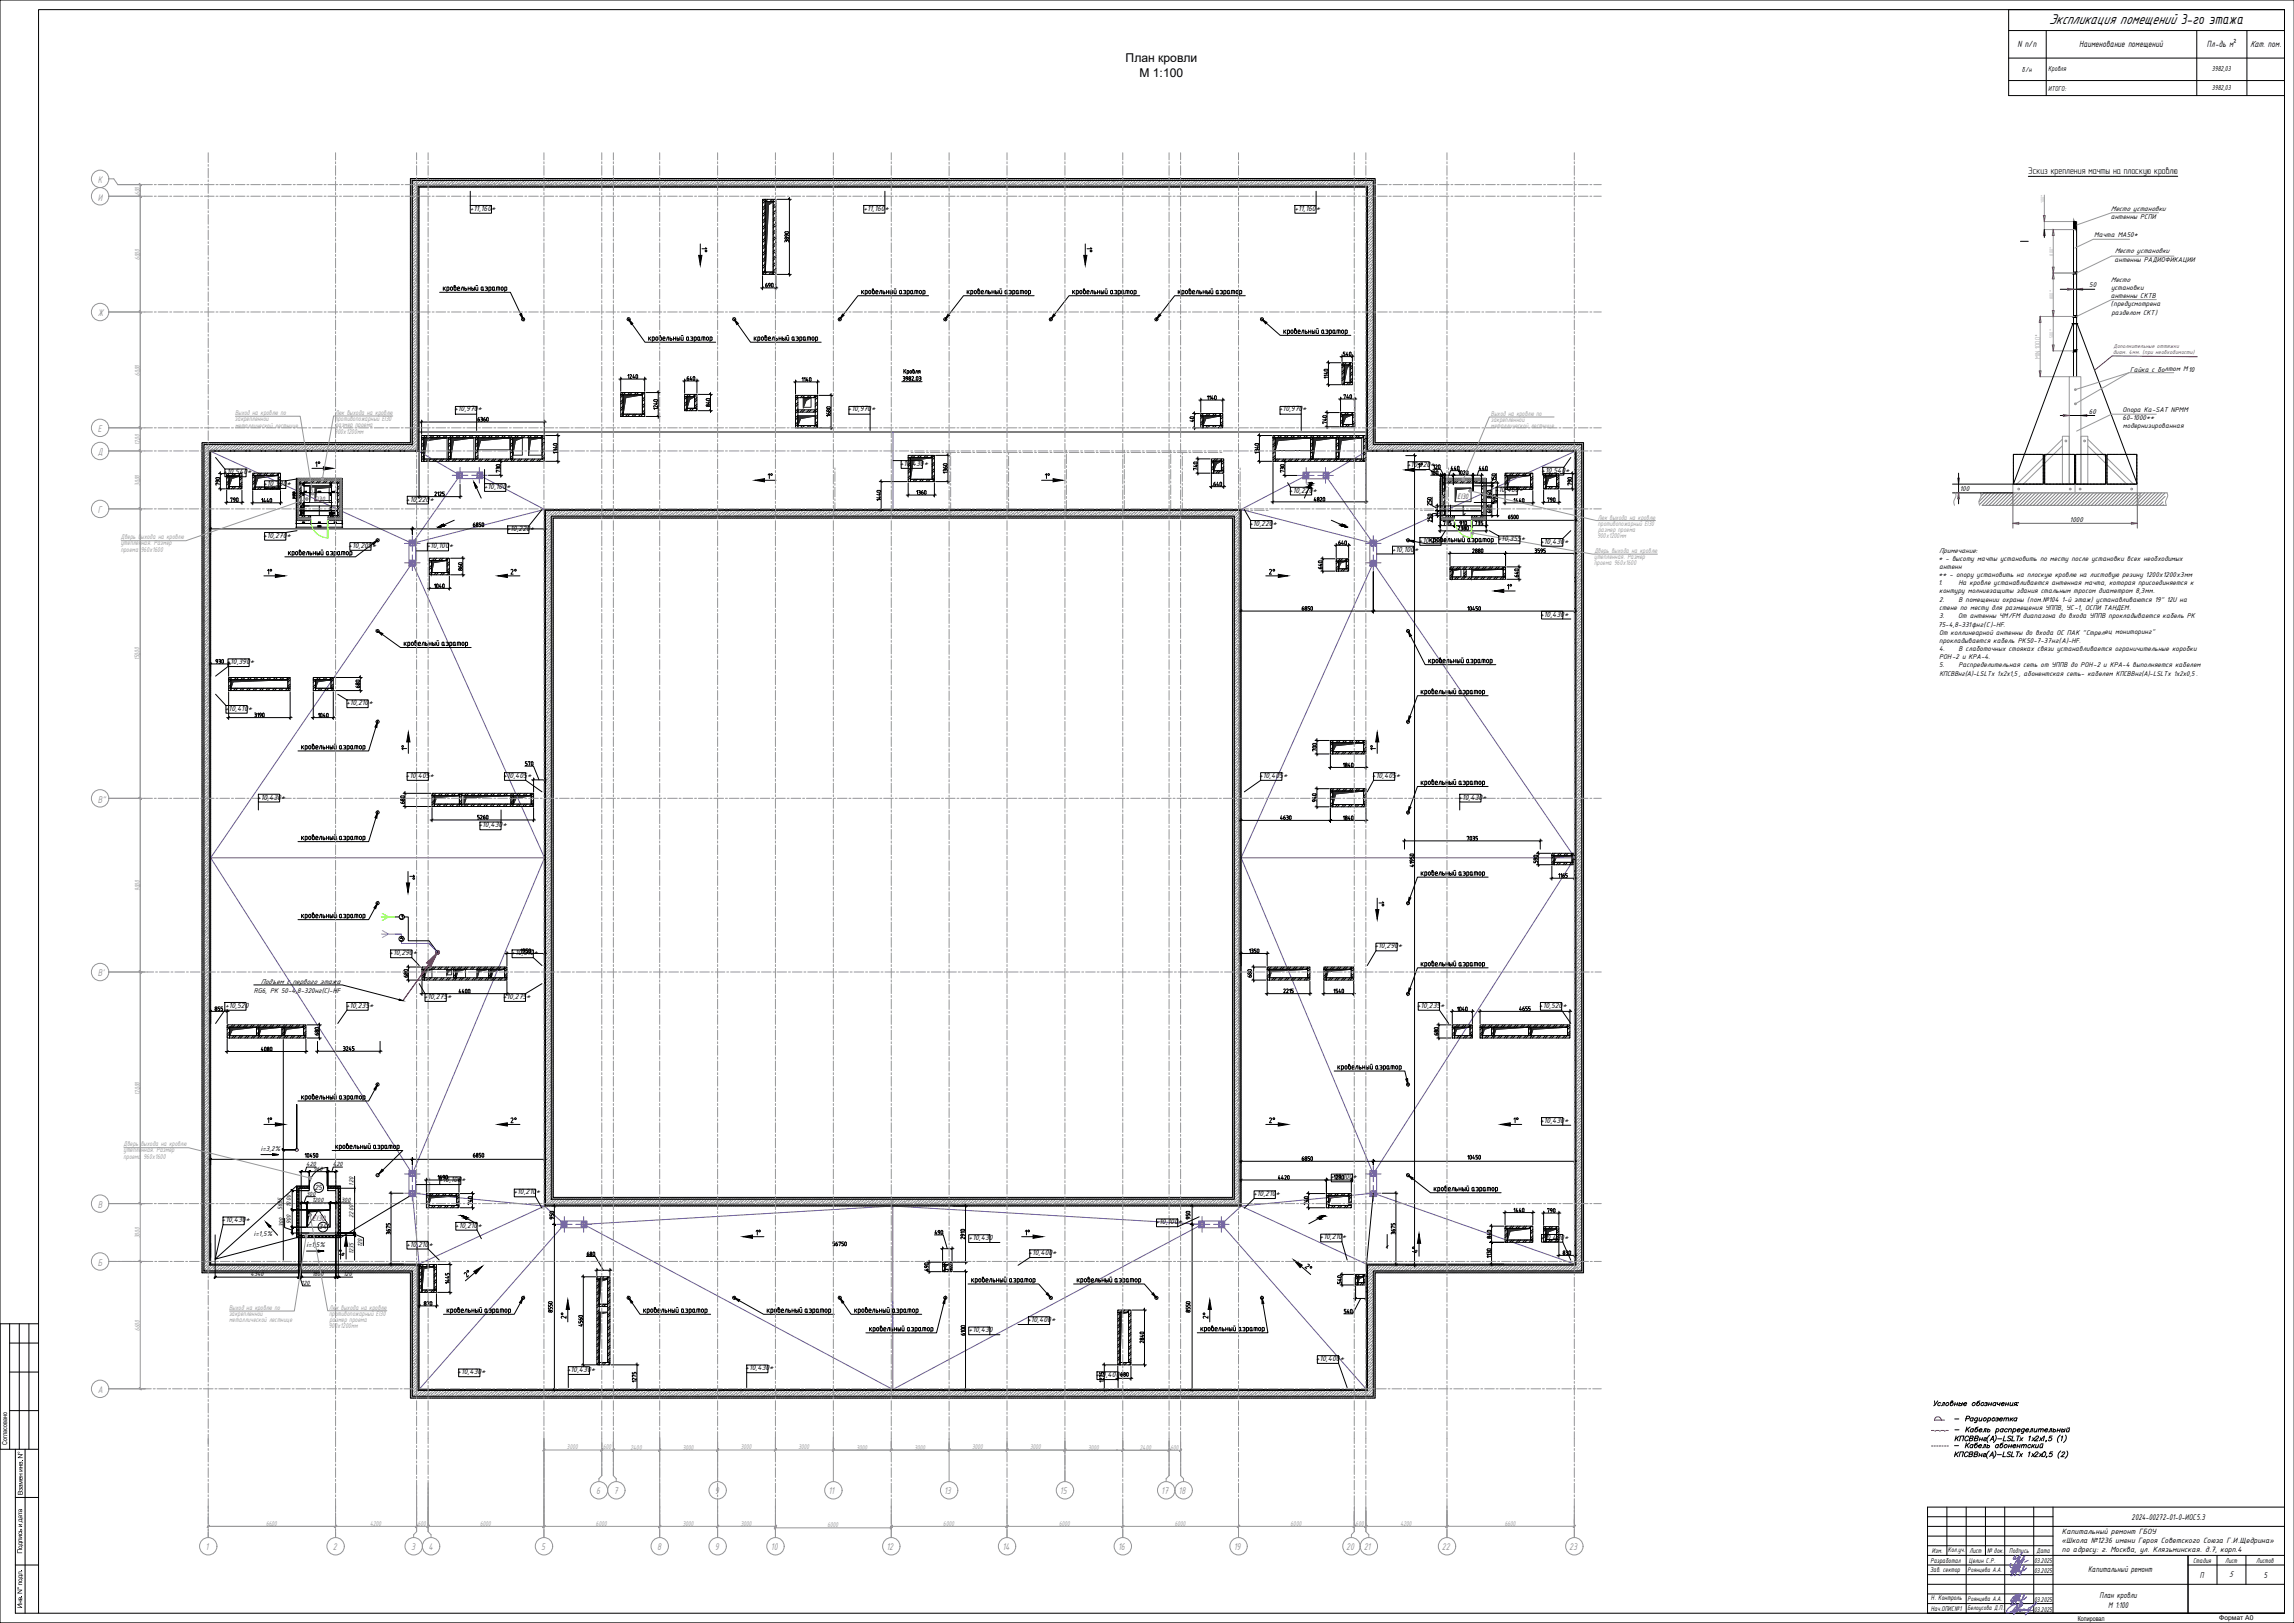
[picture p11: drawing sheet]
<svg xmlns="http://www.w3.org/2000/svg" width="1189mm" height="841mm" viewBox="0 0 1189 841" stroke-linecap="round" stroke-linejoin="round" font-family="sans-serif">
<defs><g id="words">
<text font-size="8.1" x="1062" y="13">Экспликация помещений 3-го этажа</text>
<text font-size="6.6" x="1012" y="738">- Радиорозетка</text>
<g font-size="6.3">
<text x="583" y="32">План кровли</text>
<text x="591" y="40">М 1:100</text>
</g>
<text font-size="5.7" x="1001" y="729">Условные обозначения:</text>
<g font-size="5.4" fill="#939598">
<text x="51" y="95">К</text>
<text x="51" y="104">И</text>
<text x="51" y="164">Ж</text>
<text x="51" y="224">Е</text>
<text x="51" y="236">Д</text>
<text x="51" y="266">Г</text>
<text x="51" y="416">В&quot;</text>
<text x="51" y="506">В'</text>
<text x="51" y="626">В</text>
<text x="51" y="656">Б</text>
<text x="51" y="722">А</text>
<text x="309" y="774">6</text>
<text x="318" y="774">7</text>
<text x="371" y="774">9</text>
<text x="429" y="774">11</text>
<text x="489" y="774">13</text>
<text x="549" y="774">15</text>
<text x="602" y="774">17</text>
<text x="611" y="774">18</text>
<text x="107" y="803">1</text>
<text x="173" y="803">2</text>
<text x="213" y="803">3</text>
<text x="222" y="803">4</text>
<text x="281" y="803">5</text>
<text x="341" y="803">8</text>
<text x="371" y="803">9</text>
<text x="400" y="803">10</text>
<text x="459" y="803">12</text>
<text x="519" y="803">14</text>
<text x="579" y="803">16</text>
<text x="639" y="803">19</text>
<text x="698" y="803">20</text>
<text x="707" y="803">21</text>
<text x="747" y="803">22</text>
<text x="813" y="803">23</text>
</g>
<text font-size="5.1" x="1051" y="90">Эскиз крепления мачты на плоскую кровлю</text>
<g font-size="5">
<text x="1046" y="25">N п/п</text>
<text x="1078" y="24">Наименование помещений</text>
<text x="1144" y="25">Пл-дь м²</text>
<text x="1166" y="25">Кат. пом.</text>
</g>
<g font-size="4.7">
<text x="1105" y="787">2024-00272-01-0-ИОС5.3</text>
<text x="1082" y="815">Капитальный ремонт</text>
<text x="1140" y="817">П</text>
<text x="1155" y="817">5</text>
<text x="1173" y="817">5</text>
<text x="1088" y="828">План кровли</text>
<text x="1093" y="833">М 1:100</text>
</g>
<g font-size="4.3" fill="#db0000">
<text x="163" y="260">EI30</text>
<text x="755" y="259">EI30</text>
<text x="162" y="633">EI30</text>
</g>
<g font-size="4.3">
<text x="1069" y="795">Капитальный ремонт ГБОУ</text>
<text x="1068" y="800">«Школа №1236 имени Героя Советского Союза Г.И.Щедрина»</text>
<text x="1069" y="804">по адресу: г. Москва, ул. Клязьминская. д.7, корп.4</text>
</g>
<g font-size="4.2">
<text x="244" y="109">+11,160*</text>
<text x="447" y="109">+11,160*</text>
<text x="671" y="109">+11,160*</text>
<text x="235" y="213">+10,970*</text>
<text x="439" y="213">+10,970*</text>
<text x="663" y="213">+10,970*</text>
<text x="116" y="246">+10,540*</text>
<text x="466" y="241">+10,430*</text>
<text x="729" y="242">+10,220*</text>
<text x="799" y="245">+10,540*</text>
<text x="136" y="252">+10,330*</text>
<text x="251" y="253">+10,100*</text>
<text x="668" y="255">+10,220*</text>
<text x="775" y="255">+10,480*</text>
<text x="210" y="260">+10,220*</text>
<text x="263" y="275">+10,220*</text>
<text x="647" y="272">+10,220*</text>
<text x="136" y="279">+10,270*</text>
<text x="735" y="281">+10,260*</text>
<text x="776" y="281">+10,355*</text>
<text x="798" y="282">+10,430*</text>
<text x="181" y="284">+10,205*</text>
<text x="221" y="284">+10,100*</text>
<text x="721" y="286">+10,100*</text>
<text x="798" y="319">+10,430*</text>
<text x="117" y="344">+10,390*</text>
<text x="179" y="365">+10,210*</text>
<text x="117" y="368">+10,410*</text>
<text x="210" y="403">+10,405*</text>
<text x="261" y="403">+10,405*</text>
<text x="652" y="403">+10,405*</text>
<text x="711" y="403">+10,405*</text>
<text x="133" y="414">+10,430*</text>
<text x="756" y="414">+10,430*</text>
<text x="248" y="429">+10,430*</text>
<text x="712" y="491">+10,290*</text>
<text x="202" y="495">+10,290*</text>
<text x="265" y="495">+10,510*</text>
<text x="220" y="518">+10,275*</text>
<text x="261" y="518">+10,275*</text>
<text x="117" y="522">+10,520</text>
<text x="179" y="522">+10,235*</text>
<text x="734" y="522">+10,235*</text>
<text x="798" y="522">+10,520*</text>
<text x="798" y="582">+10,430*</text>
<text x="689" y="611">+10,100*</text>
<text x="163" y="617">25</text>
<text x="227" y="613">+10,100*</text>
<text x="266" y="619">+10,210*</text>
<text x="649" y="620">+10,210*</text>
<text x="115" y="633">+10,430*</text>
<text x="599" y="634">+10,100*</text>
<text x="165" y="637">34</text>
<text x="236" y="636">+10,210*</text>
<text x="210" y="646">+10,210*</text>
<text x="502" y="643">+10,430</text>
<text x="684" y="642">+10,210*</text>
<text x="798" y="642">+10,430*</text>
<text x="533" y="650">+10,400*</text>
<text x="532" y="685">+10,400*</text>
<text x="502" y="690">+10,430</text>
<text x="682" y="705">+10,400*</text>
<text x="237" y="712">+10,430*</text>
<text x="294" y="711">+10,430*</text>
<text x="386" y="710">+10,430*</text>
<text x="568" y="714">+10,400*</text>
</g>
<g font-size="4">
<text x="1048" y="37">б/н</text>
<text x="1062" y="37">Кровля</text>
<text x="1146" y="37">3982,03</text>
<text x="1062" y="47">ИТОГО:</text>
<text x="1146" y="47">3982,03</text>
<text x="1005" y="350">КПСВВнг(А)-LSLTx 1х2х1,5 , абонентская сеть</text>
</g>
<g font-size="3.9" fill="#989898">
<text x="72" y="101" transform="rotate(-90 72 101)">600</text>
<text x="72" y="135" transform="rotate(-90 72 135)">6000</text>
<text x="72" y="195" transform="rotate(-90 72 195)">6000</text>
<text x="122" y="215">Выход на кровлю по</text>
<text x="174" y="215">Люк выхода на кровлю</text>
<text x="773" y="216">Выход на кровлю по</text>
<text x="122" y="218">закрепленной</text>
<text x="122" y="222">металлической лестнице</text>
<text x="174" y="218">противопожарный EI30</text>
<text x="174" y="221">размер проема</text>
<text x="773" y="219">закрепленной</text>
<text x="773" y="222">металлической лестнице</text>
<text x="173" y="225">900х1200мм</text>
<text x="72" y="231" transform="rotate(-90 72 231)">1200</text>
<text x="72" y="252" transform="rotate(-90 72 252)">3000</text>
<text x="828" y="269">Люк выхода на кровлю</text>
<text x="828" y="272">противопожарный EI30</text>
<text x="828" y="276">размер проема</text>
<text x="63" y="279">Дверь выхода на кровлю</text>
<text x="828" y="279">900х1200мм</text>
<text x="63" y="286">проема</text>
<text x="63" y="283">утепленная. Размер</text>
<text x="73" y="286">960х1600</text>
<text x="826" y="286">Дверь выхода на кровлю</text>
<text x="826" y="293">проема 960х1600</text>
<text x="826" y="290">утепленная. Размер</text>
<text x="72" y="342" transform="rotate(-90 72 342)">15000</text>
<text x="72" y="462" transform="rotate(-90 72 462)">9000</text>
<text x="72" y="567" transform="rotate(-90 72 567)">12000</text>
<text x="64" y="594">Дверь выхода на кровлю</text>
<text x="64" y="597">утепленная. Размер</text>
<text x="64" y="600">проема</text>
<text x="74" y="600">960х1600</text>
<text x="72" y="642" transform="rotate(-90 72 642)">3000</text>
<text x="119" y="682">закрепленной</text>
<text x="119" y="679">Выход на кровлю по</text>
<text x="171" y="679">Люк выхода на кровлю</text>
<text x="171" y="682">противопожарный EI30</text>
<text x="72" y="690" transform="rotate(-90 72 690)">6600</text>
<text x="119" y="685">металлической лестнице</text>
<text x="170" y="688">900</text>
<text x="171" y="685">размер проема</text>
<text x="175" y="688">х1200мм</text>
<text x="294" y="751">3000</text>
<text x="313" y="751">600</text>
<text x="327" y="751">2400</text>
<text x="354" y="751">3000</text>
<text x="384" y="751">3000</text>
<text x="414" y="751">3000</text>
<text x="444" y="751">3000</text>
<text x="474" y="751">3000</text>
<text x="504" y="751">3000</text>
<text x="534" y="751">3000</text>
<text x="564" y="751">3000</text>
<text x="591" y="751">2400</text>
<text x="607" y="751">600</text>
<text x="138" y="791">6600</text>
<text x="192" y="791">4200</text>
<text x="217" y="791">600</text>
<text x="249" y="791">6000</text>
<text x="309" y="791">6000</text>
<text x="354" y="791">3000</text>
<text x="384" y="791">3000</text>
<text x="429" y="791">6000</text>
<text x="489" y="791">6000</text>
<text x="549" y="791">6000</text>
<text x="609" y="791">6000</text>
<text x="669" y="791">6000</text>
<text x="703" y="791">600</text>
<text x="726" y="791">4200</text>
<text x="780" y="791">6600</text>
</g>
<g font-size="3.9">
<text x="1094" y="114">антенны РСПИ</text>
<text x="1094" y="109">Место установки</text>
<text x="1085" y="123">Мачта МА50*</text>
<text x="1096" y="131">Место установки</text>
<text x="1096" y="136">антенны РАДИОФИКАЦИИ</text>
<text x="1083" y="149">50</text>
<text x="1094" y="146">Место</text>
<text x="1094" y="154">антенны СКТВ</text>
<text x="1094" y="150">установки</text>
<text x="1094" y="159">(предусмотрена</text>
<text x="1094" y="163">разделом СКТ)</text>
<text x="1104" y="193">Гайка с болтом М10</text>
<text x="1083" y="214">60</text>
<text x="1100" y="213">Опора Ка-SAT NPMM</text>
<text x="1100" y="218">60-1000**</text>
<text x="1100" y="222">модернизированная</text>
<text x="1016" y="254">100</text>
<text x="1073" y="270">1000</text>
<text x="1005" y="287">Примечание:</text>
<text x="1005" y="291">* - высоту мачты установить по месту после установки всех необходимых</text>
<text x="1005" y="299">** - опору установить на плоскую кровлю на листовую резину 1200х1200х3мм</text>
<text x="1005" y="295">антенн</text>
<text x="1005" y="303">1.</text>
<text x="1015" y="303">На кровле устанавливается антенная мачта, которая присоединяется к</text>
<text x="1005" y="308">контуру молниезащиты здания стальным тросом диаметром 8,3мм.</text>
<text x="1005" y="312">2.</text>
<text x="1015" y="312">В помещении охраны (пом.№104 1-й этаж) устанавливаются 19&quot; 12U на</text>
<text x="1005" y="316">стене по месту для размещения УППВ,</text>
<text x="1071" y="316" transform="rotate(-1 1071 316)">УС</text>
<text x="1075" y="316">-1, ОСПИ ТАНДЕМ.</text>
<text x="1005" y="320">3.</text>
<text x="1015" y="320">От антенны ЧМ/FM диапазона до входа УППВ прокладывается кабель РК</text>
<text x="1005" y="325">75-4,8-331фнг(С)-HF.</text>
<text x="1005" y="329">От коллинеарной антенны до входа ОС ПАК &quot;Стрелец мониторинг&quot;</text>
<text x="1005" y="333">прокладывается кабель РК50-7-37нг(А)-HF.</text>
<text x="1005" y="337" transform="rotate(-1 1005 337)">4.</text>
<text x="1005" y="342">РОН-2 и КРА-4.</text>
<text x="1015" y="337">В слаботочных стояках связи устанавливается ограничительные коробки</text>
<text x="1005" y="346">5.</text>
<text x="1015" y="346">Распределительная сеть от УППВ до РОН-2 и КРА-4 выполняется кабелем</text>
<text x="1078" y="350" transform="rotate(-1 1078 350)">-</text>
<text x="1082" y="350">кабелем КПСВВнг(А)-LSLTx 1х2х0,5 .</text>
<text x="135" y="510">Подъем с первого этажа</text>
<text x="132" y="514">RG6, РК 50-4,8-320нг(С)-HF</text>
<text x="135" y="596">i=3,2%</text>
<text x="132" y="640">i=1,5%</text>
<text x="159" y="646">i=1,5%</text>
<text x="1000" y="810">Разработал</text>
<text x="1001" y="805">Изм.</text>
<text x="1009" y="804">Колуч.</text>
<text x="1014" y="804">.</text>
<text x="1020" y="810">Целин С.Р.</text>
<text x="1021" y="805">Лист</text>
<text x="1030" y="805">№ док.</text>
<text x="1041" y="805">Подпись</text>
<text x="1055" y="805">Дата</text>
<text x="1137" y="810">Стадия</text>
<text x="1153" y="810">Лист</text>
<text x="1169" y="810">Листов</text>
<text x="1000" y="814">Зав. сектор</text>
<text x="1054" y="810">03.2025</text>
<text x="1054" y="815">03.2025</text>
<text x="1001" y="829">Н. Контроль</text>
<text x="1054" y="830">03.2025</text>
<text x="1001" y="835">Нач.ОПИС№1</text>
<text x="1054" y="835">03.2025</text>
</g>
<text font-size="3.7" fill="#989898" x="1057" y="186" transform="rotate(-90 1057 186)">MIN 1000*</text>
<g font-size="3.7">
<text x="1020" y="814">Роянцева А.А.</text>
<text x="1020" y="829">Роянцева А.А.</text>
<text x="1020" y="834">Белоусова Д.П.</text>
</g>
<g font-size="3.5">
<text x="4" y="749" transform="rotate(-90 4 749)">Согласовано</text>
<text x="12" y="775" transform="rotate(-90 12 775)">Взамен инв</text>
<text x="11" y="805" transform="rotate(-90 11 805)">Подпись и дата</text>
<text x="11" y="814" transform="rotate(-90 11 814)">.</text>
<text x="11" y="822" transform="rotate(-90 11 822)">подл</text>
<text x="11" y="833" transform="rotate(-90 11 833)">Инв . N°</text>
<text x="1077" y="840">Копировал</text>
<text x="1150" y="839">Формат А0</text>
</g>
<g font-size="3.4">
<text x="159" y="604">420</text>
<text x="173" y="604">420</text>
<text x="162" y="607">960</text>
<text x="183" y="614" transform="rotate(-90 183 614)">120</text>
<text x="159" y="620">300</text>
<text x="162" y="623">1200</text>
<text x="177" y="623">300</text>
<text x="146" y="627" transform="rotate(-90 146 627)">5665</text>
<text x="151" y="625" transform="rotate(-90 151 625)">1000</text>
<text x="151" y="634" transform="rotate(-90 151 634)">900</text>
<text x="183" y="631" transform="rotate(-90 183 631)">2200</text>
<text x="147" y="636" transform="rotate(-90 147 636)">300</text>
<text x="188" y="646" transform="rotate(-90 188 646)">120</text>
<text x="183" y="650" transform="rotate(-90 183 650)">1235</text>
<text x="130" y="661">4340</text>
<text x="156" y="666">120</text>
<text x="162" y="661">1800</text>
<text x="178" y="661">120</text>
</g>
<g font-size="3.1" fill="#f00">
<text x="1095" y="184">диам. 4мм. (при необходимости)</text>
<text x="1095" y="180">Дополнительные оттяжки</text>
</g>
<g font-size="2.6" fill="#989898">
<text x="1059" y="105" transform="rotate(-90 1059 105)">100*</text>
<text x="1064" y="132" transform="rotate(-90 1064 132)">800*</text>
<text x="1064" y="155" transform="rotate(-90 1064 155)">800*</text>
<text x="1064" y="175" transform="rotate(-90 1064 175)">500*</text>
</g>
</g></defs>
<!-- layer: Ramka -->
<g fill="none" stroke="#000" stroke-width=".52">
<path d="M20 5h1164v831h-1164zM1189 0h-1189v841h1189M5 686v65M5 696h15M10 686v65M15 686v65M20 686h-20v65h20M5 711h15M5 731h15M8 751v85h12M13 751v85M8 776h12"/>
<path d="M8 811h12"/>
</g>
<!-- layer: Shtamp -->
<g fill="#000">
<path d="M9 754h3l-2 1 2 1h-3l2-2zM11 757h1zM10 764h2h-1v1h1h-2h1v-1zM10 761h2h-2l2 2h-2l1-1zM10 759h2l-1 1 1 1h-2l1-1zM10 792h1v2h-1v-1zM10 790h1h-1l1 1h-1h1zM10 784l1 1h-1zM10 814h1l-1 1 1 1h-1zM9 824h2l-1 1 1 1h-2l2-2z"/>
<path d="M9 753a.5 .5 0 0 1 1 0 .5 .5 0 0 1-1 0zM9 753a.5 .5 0 0 0 1 0 .5 .5 0 0 0-1 0z"/>
<path d="M10 758h2v1h-2zM10 758v1h1zM11 758v1z"/>
<path d="M10 787h2h-1v2h1l-2-1zM10 787v1h1v-1z"/>
<path d="M10 785h1v2l-1-1v1zM10 786a.5 .5 0 0 0 1 0 .5 .5 0 0 0-1 0z"/>
<path d="M10 782h1v1v1l-1-2v1zM10 783a.5 .5 0 0 0 1 0 .5 .5 0 0 0-1 0z"/>
<path d="M10 816h2h-1v2h1h-2zM10 817l1 1v-1z"/>
</g>
<path d="M1041 5h143v45h-143zM1041 16h143M1060 16v34M1138 16v34M1164 16v34M1041 30h143M1041 42h143" fill="none" stroke="#000" stroke-width=".52"/>
<!-- layer: Shtamp -->
<g fill="none" stroke="#000" stroke-width=".52">
<path d="M999 781h185v55h-185zM999 796h65M999 791h185M999 786h65M1009 781v25M1019 781v55M1029 781v25M1039 781v55M1054 781v55M1064 781v55M999 801h65M999 806h185"/>
<path d="M999 811h65M999 816h65M1134 811h50M1134 806v30M1149 806v15M1164 806v15M999 821h185M999 826h65M999 831h65"/>
</g>
<!-- layer: Layer 2 -->
<g fill="none" stroke="#00f" stroke-width=".52">
<path d="M1044 814v-1v1a1 1 0 0 0 1-1 1 1 0 0 0-1-1 1 1 0 0 0-1 1v2h1a4 4 0 0 0 3-4l-3 6M1044 808h-1l2-2-1 2 4-4-5 8a1.1 1.1 0 0 1-1 0 1.1 1.1 0 0 1 0-2M1044 814l-1 1-1-1h1M1045 813l-3 3h1l1-4a.9 .9 0 0 1 1-1 .9 .9 0 0 1 1 1 .9 .9 0 0 1-1 1v-1l-1 1M1045 808v1l2-2-2 3 2-1-1 1 3-4-4 6a.8 .8 0 0 1-1 1 .8 .8 0 0 1 0-1l5-4-2 3M1046 814v1l1-1v1l1-1 1-3-2 5M1050 813l-1 1M1051 809h-2M1044 829v-1v1a1 1 0 0 0 1-1 1 1 0 0 0-1-1 1 1 0 0 0-1 1v2h1a4 4 0 0 0 3-4l-3 6M1044 829l-1 1-1-1h1M1045 828l-3 3h1l1-4a.9 .9 0 0 1 1-1 .9 .9 0 0 1 1 1 .9 .9 0 0 1-1 1v-1l-1 1M1046 832l-4 3h1l3-2a.8 .8 0 0 0 0-1 .8 .8 0 0 0-1-1 4 4 0 0 0-5 5l4-2"/>
<path d="M1046 834l-1 1 1-1M1046 829v1l1-1v1v-1l2-3-2 5M1046 835l1-1-1 1 2-1v1l1-1-1 1 1-1v1l1-1v1h1v-2a5 5 0 0 0 4-3l-5 7 2-2M1047 833l1-2-4 6 4-7-3 4M1050 828l-1 1M1054 834l-2 1"/>
</g>
<g fill="#2d2d2d" stroke="#2d2d2d" stroke-width=".52">
<path d="M580 680l1 1-1 25zM580 680l1 1 4-1z"/>
<path d="M274 227l1 1-1 8zM274 227l1 1 6-1z"/>
<path d="M311 680v1v25zM311 680v1l4-1z"/>
<path d="M219 656v12l1-11zM219 656h6l-5 1z"/>
<path d="M120 352v5l1-4zM120 352h29l-28 1z"/>
<path d="M164 352l1 1-1 4zM164 352l1 1 7-1z"/>
<path d="M134 532v5l1-4zM134 532h12l-11 1z"/>
<path d="M805 443l1 1-1 3zM805 443l1 1 9-1z"/>
<path d="M687 502v5l1-4zM687 502h13l-12 1z"/>
<path d="M224 290v7l1-5zM224 290h8l-7 2z"/>
<path d="M220 502l1 1-1 4zM220 502l1 1 3-1z"/>
<path d="M241 412l1 1-1 4zM241 412l1 1 23-1z"/>
<path d="M222 620l1 1-1 4zM222 620l1 1 14-1z"/>
<path d="M691 410l1 1-1 6zM691 410l1 1 15-1z"/>
<path d="M694 291l1 1-1 3zM694 291l1 1 3-1z"/>
<path d="M311 663l1 1-1 12zM311 663l1 1 3-1z"/>
<path d="M694 227l1 1-1 10zM694 227l1 1 11-1z"/>
<path d="M680 227l2 1-2 10zM680 227l2 1 10-1z"/>
<path d="M661 227l1 1-1 5zM661 227l1 1 17-1z"/>
<path d="M220 227l1 1-1 10zM220 227l1 1 11-1z"/>
<path d="M234 227v11l1-10zM234 227h12l-11 1z"/>
<path d="M248 227l1 1-1 5zM248 227l1 1 15-1z"/>
<path d="M266 227l1 1-1 8zM266 227l1 1 4-1z"/>
<path d="M225 412l1 1-1 4zM225 412l1 1 12-1z"/>
<path d="M147 532v5l1-4zM147 532h10l-9 1z"/>
<path d="M236 502l1 1-1 4zM236 502l1 1 4-1z"/>
<path d="M658 502v5l1-4zM658 502h20l-19 1z"/>
<path d="M754 532l1 1-1 4zM754 532l1 1 7-1z"/>
<path d="M768 532v5l1-4zM768 532h5l-4 1z"/>
<path d="M774 532l1 1-1 4zM774 532l1 1 17-1z"/>
<path d="M793 532l1 1-1 4zM793 532l1 1 18-1z"/>
<path d="M689 620l1 1-1 4zM689 620l1 1 9-1z"/>
<path d="M691 385l1 1-1 4zM691 385l1 1 15-1z"/>
<path d="M696 215l1 1-1 4zM696 215l1 1 4-1z"/>
<path d="M697 189l1 2-1 7zM697 189l1 2 2-2z"/>
<path d="M623 216l2 1-2 4zM623 216l2 1 8-1z"/>
<path d="M629 239v5l1-4zM629 239h4l-3 1z"/>
<path d="M472 237l1 2-1 9zM472 237l1 2 10-2z"/>
<path d="M414 216l1 1-1 4zM414 216l1 1 7-1z"/>
<path d="M416 206l2 2-2 3zM416 206l2 2 2-2z"/>
<path d="M119 247l1 1-1 4zM119 247l1 1 4-1z"/>
<path d="M132 246l2 2-2 4zM132 246l2 2 10-2z"/>
<path d="M266 412l1 2-1 3zM266 412l1 2 8-2z"/>
<path d="M119 532l1 2-1 3zM119 532l1 2 13-2z"/>
<path d="M490 655v1v2zM490 655v1l2-1z"/>
<path d="M781 246l2 2-2 4zM781 246l2 2 10-2z"/>
<path d="M801 247l2 1-2 4zM801 247l2 1 4-1z"/>
<path d="M753 295v1v3zM753 295v1l4-1z"/>
<path d="M763 295v1v3zM763 295v1l16-1z"/>
<path d="M163 252l1 1-1 6zM163 252l1 1 8-1z"/>
<path d="M323 205l1 1-1 9zM323 205l1 1 9-1z"/>
<path d="M356 206l1 1-1 5zM356 206l1 1 3-1z"/>
<path d="M781 637l2 1-2 5zM781 637l2 1 10-1z"/>
<path d="M801 637l2 1-2 4zM801 637l2 1 4-1z"/>
<path d="M704 662h1l-1 3zM704 662h1h2z"/>
<path d="M247 502l1 1-1 4zM247 502l1 1 5-1z"/>
<path d="M254 502l2 1-2 4zM254 502l2 1 6-1z"/>
<path d="M232 503v2v-2zM232 503h2h-2z"/>
<path d="M397 104l1 2-1 35zM397 104l1 2 3-2z"/>
<path d="M754 253l1 1-1 6zM754 253l1 1 7-1z"/>
<path d="M160 252h1l-1 8zM160 252h1h10z"/>
</g>
<g fill="#6752a5" stroke="#6752a5" stroke-width=".52">
<path d="M212 280h3zM212 280v3z"/>
<path d="M212 290h3zM212 290v3z"/>
<path d="M249 245l1 3v-3zM247 245h3z"/>
<path d="M239 245l1 3v-3zM237 245h3z"/>
<path d="M688 245v3v-3zM686 245h2z"/>
<path d="M678 245v3v-3zM676 245h2z"/>
<path d="M710 293h3zM713 290v3z"/>
<path d="M710 283h3zM713 280v3z"/>
<path d="M710 620h3zM713 617v3z"/>
<path d="M710 610h3zM713 607v3z"/>
<path d="M303 634l1 2v-3zM301 633h3z"/>
<path d="M293 634l1 2v-3zM291 633h3z"/>
<path d="M212 607h3zM212 607v3z"/>
<path d="M212 617h3zM212 617v3z"/>
<path d="M622 633h2zM622 633v3z"/>
<path d="M632 633h2zM632 633v3z"/>
</g>
<g fill="#000" stroke="#000" stroke-width=".52">
<path d="M362 132h2l-1 5zM562 132h1l-1 5zM269 163h1l1 2zM326 165l2 3h-1zM380 165l3 3h-1zM437 163l-2 2zM491 163h1l-2 2zM546 163h1l-2 2zM601 163h1l-3 2zM654 165l3 2-1 1zM168 242l5 1-5 1zM246 250l1 2v1z"/>
<path d="M391 249l5-1v2zM546 248l5 1-5 1zM728 244l5-1v1zM193 281l3-1-2 2zM227 273h1zM228 273h1zM229 272h1zM730 280h3v1zM143 298h5l-5 1zM258 298h5v1zM662 298h5l-5 1zM774 306l5-1v2z"/>
<path d="M196 327l2 1v1zM730 327l2 2-1 1zM196 374l-1 3h-1zM212 379v5h-1zM714 379l1 5h-2zM730 371h1l-1 3zM196 421l-1 3h-1zM730 418h1l-1 3zM196 468l-1 3-1-1zM211 458h1l-1 5zM713 471h2l-1 5zM730 465h1l-1 3z"/>
<path d="M730 512h1l-1 3zM196 562l-1 3-1-1zM729 559l1 3zM143 582l5 1-5 1zM258 583l5-1v2zM662 582l5 1-5 1zM778 583l5-1v2zM198 606l1 1-3 1zM730 609l2 1v1zM241 631h1zM684 631v1zM684 631h1z"/>
<path d="M685 630h1zM735 639l1 5h-1zM179 641l1 5h-1zM246 659l4-3-3 4zM385 641l5-1v2zM535 640l5 1-5 1zM671 653l4 3-1 1zM271 673l-1 2h-1zM294 674l1 5h-2zM326 673l2 2h-1zM380 673l3 1zM435 673l2 2h-1z"/>
<path d="M490 673v3l-1-1zM542 671l1-1 2 3zM597 671l1-1 1 3zM627 674l1 5h-2zM654 673l1 2-1 1z"/>
<path d="M678 253h1zM678 253h1z"/>
<path d="M678 252l1 1zM678 252l1 1z"/>
<path d="M678 253h1zM678 253h1z"/>
<path d="M678 252h1zM678 252h1z"/>
<path d="M678 252h1zM678 252h1z"/>
<path d="M678 252h1zM678 252h1z"/>
<path d="M678 252h1zM678 252h1z"/>
<path d="M678 252h1zM678 252h1z"/>
<path d="M678 252h1zM678 252h1z"/>
<path d="M678 252h1zM678 252h1z"/>
<path d="M678 252h1zM678 252h1z"/>
<path d="M678 252h1zM678 252h1z"/>
<path d="M678 252h1zM678 252h1z"/>
<path d="M678 252h1zM678 252h1z"/>
<path d="M228 273h1zM228 273h1z"/>
<path d="M228 273h1zM228 273h1z"/>
<path d="M228 273h1zM228 273h1z"/>
<path d="M228 273h1zM228 273h1z"/>
<path d="M228 273h1zM228 273h1z"/>
<path d="M228 273h2zM228 273h2z"/>
<path d="M228 273h2zM228 273h2z"/>
<path d="M229 272h1zM229 272h1z"/>
<path d="M229 272h1zM229 272h1z"/>
<path d="M229 272h1zM229 272h1z"/>
<path d="M228 273h2zM228 273h2z"/>
<path d="M229 272h1zM229 272h1z"/>
<path d="M229 272h1zM229 272h1z"/>
<path d="M229 272h1zM229 272h1z"/>
<path d="M229 272h1zM229 272h1z"/>
<path d="M229 272h1zM229 272h1z"/>
<path d="M229 272h1zM229 272h1z"/>
<path d="M229 272h1zM229 272h1z"/>
<path d="M228 272h2zM228 273h2z"/>
<path d="M229 272h1zM229 272h1z"/>
<path d="M229 272h1zM229 272h1z"/>
<path d="M229 272h1zM228 272h2z"/>
<path d="M228 272h2zM228 272h2z"/>
<path d="M695 272h1zM695 272h1z"/>
<path d="M695 272h1zM695 272h1z"/>
<path d="M695 272h1zM695 272h1z"/>
<path d="M695 272h1zM695 272h1z"/>
<path d="M695 272h1zM695 272h1z"/>
<path d="M695 272h2zM695 272h2z"/>
<path d="M695 272h2zM695 272h2z"/>
<path d="M695 272h2zM695 272h2z"/>
<path d="M695 272h2zM695 272h2z"/>
<path d="M695 272h2zM695 272h2z"/>
<path d="M695 272h2zM695 272h2z"/>
<path d="M695 272l2 1zM695 272l2 1z"/>
<path d="M695 273h2zM695 273h2z"/>
<path d="M696 273h1zM696 273h1z"/>
<path d="M696 273h1zM696 273h1z"/>
<path d="M696 273h1zM696 273h1z"/>
<path d="M696 273h1zM696 273h1z"/>
<path d="M696 273h1zM696 273h1z"/>
<path d="M696 273h2zM696 273h2z"/>
<path d="M696 273h2zM696 273h2z"/>
<path d="M697 273h1zM697 273h1z"/>
<path d="M697 273h1zM697 273h1z"/>
<path d="M697 273h1zM697 273h1z"/>
<path d="M239 630h1zM239 630h1z"/>
<path d="M239 630h1zM239 630h1z"/>
<path d="M240 630h1zM240 630h1z"/>
<path d="M240 630l1 1zM240 630l1 1z"/>
<path d="M240 631h2zM240 631h2z"/>
<path d="M240 631h2zM240 631h2z"/>
<path d="M240 631h2zM240 631h2z"/>
<path d="M241 631h1zM241 631h1z"/>
<path d="M241 631h1zM241 631h1z"/>
<path d="M241 631h1zM241 631h1z"/>
<path d="M240 631h2zM240 631h2z"/>
<path d="M240 631h2zM240 631h2z"/>
<path d="M241 631h1zM241 631h1z"/>
<path d="M684 631h1zM684 631h1z"/>
<path d="M684 631h1zM684 631h1z"/>
<path d="M683 631h2zM683 631h2z"/>
<path d="M683 631h2zM683 631h2z"/>
<path d="M683 631h2zM683 631h2z"/>
<path d="M683 631h2zM683 631h2z"/>
<path d="M683 631h2zM683 631h2z"/>
<path d="M684 631h1zM684 631h1z"/>
<path d="M684 631h1zM684 631h1z"/>
<path d="M684 631h1zM684 631h1z"/>
<path d="M684 631h1zM684 631h1z"/>
<path d="M684 631h1zM684 631h1z"/>
<path d="M685 630h1zM684 631h1z"/>
<path d="M685 630h1zM685 630h1z"/>
<path d="M685 630h1zM685 630h1z"/>
<path d="M685 630h1zM685 630h1z"/>
<path d="M685 630h1zM685 630h1z"/>
</g>
<g fill="#fff" stroke="#fff" stroke-width=".52">
<path d="M284 674l3 6h-3zM284 674l3 6v-6z"/>
<path d="M138 295l4 3h-4zM138 295l4 3v-3z"/>
<path d="M290 680l4 4h-4zM290 680l4 4v-4z"/>
<path d="M541 245l4 3h-4zM541 245l4 3v-3z"/>
<path d="M468 191l10 3h-10zM468 191l10 3v-3z"/>
<path d="M467 195l11 2h-11zM467 195l11 2v-2z"/>
<path d="M257 241l2 4h-2zM257 241l2 4v-4z"/>
<path d="M238 512l6 3h-6zM238 512l6 3v-3z"/>
<path d="M300 681l2 6h-2zM300 681l2 6v-6z"/>
<path d="M629 250l4 2h-4zM629 250l4 2v-2z"/>
<path d="M618 239l3 5h-3zM618 239l3 5v-5z"/>
<path d="M475 254l5 2h-5zM475 254l5 2v-2z"/>
<path d="M489 240l2 5h-2zM489 240l2 5v-5z"/>
<path d="M356 195l4 2h-4zM356 195l4 2v-2z"/>
<path d="M366 206l2 5h-2zM366 206l2 5v-5z"/>
<path d="M325 194l6 2h-6zM325 194l6 2v-2z"/>
<path d="M338 207l3 5h-3zM338 207l3 5v-5z"/>
<path d="M247 216l6 3h-6zM247 216l6 3v-3z"/>
<path d="M454 254l3 6h-3zM454 254l3 6v-6z"/>
<path d="M272 394l4 3h-4zM272 394l4 3v-3z"/>
<path d="M740 266l2 5h-2zM740 266l2 5v-5z"/>
<path d="M771 262l2 4h-2zM771 262l2 4v-4z"/>
<path d="M771 254l2 4h-2zM771 254l2 4v-4z"/>
</g>
<g fill="none" stroke="#898989" stroke-width=".52">
<path d="M213 100l1 1M213 98l1 1M213 95l1 1M213 93l1 1M213 99l1 1-1 1M213 96l1 1M213 94l1 1M213 92v1M213 92l1 2 1-2M214 94l-1 1M214 95l-1 1M214 96l-1 1"/>
<path d="M214 97l-1 1M214 98l-1 1M214 92l-1 2M214 94h.1M214 92l1 2M214 100h.1M215 98l-1 1M215 98h.1M215 94h-1M215 96l-1 2M215 92l1 2 1-2M215 96h.1"/>
<path d="M216 94l-2 2M216 94h.1M216 99l-2 2M216 92l-1 2M216 99h.1M217 92l1 2-2 1M217 99v1M217 98v1M217 97v1M217 96v1M217 96l-2 1M217 97l-2 2"/>
<path d="M217 96l1 1M218 95h.1M218 92l1 2 1-2M218 96l1 1M218 92l-1 2M219 92l1 2 1-2M219 96l-1 1M219 95l-2 2M219 94l-1 1M219 96l1 1M219 95h.1M220 92l1 2"/>
<path d="M220 96v1M220 96l1 1M221 94h-1M221 96h.1M221 92l1 2M221 94l-2 2M221 96v1M221 94h.1M222 96v1M222 92l-1 2M222 92l1 2M223 96h-1"/>
<path d="M223 96v1M223 95h.1M223 92l-1 2M223 94l-2 2M223 92l1 2 1-2M224 96v1M224 92l-1 2M224 92l1 2 1-2M225 95l-2 2M225 96l-1 1M225 94l-2 1M225 95h.1"/>
<path d="M225 96l1 1M226 92l1 2M226 96l-1 1M226 96l1 1M226 94h-1M226 96h.1M227 95l-2 1M227 92l1 2h-1M227 96l-1 1M227 94h.1M227 96l1 1M227 92l-1 2"/>
<path d="M228 92l1 2M228 96l-1 1M228 96h-1M228 96h.1M228 96l1 1M229 92l-1 2M229 94l-2 2M229 92l1 2M229 94h.1M230 96v1M230 92l-1 2M230 92l1 2 1-2"/>
<path d="M230 95l-1 2M230 95h.1M231 94l-2 1M231 96v1M231 92l-1 2M231 92l1 2M232 96v1M232 96h.1M232 95l-2 1M232 92l1 2 1-2M232 94h.1M233 96v1"/>
<path d="M233 92l-2 3M233 94h.1M233 92l1 2 1-2M234 96h-1M234 96l-1 1M234 96h.1M234 96l1 1M234 94l-2 2M234 94h.1M235 92l1 2M235 96l1 1M236 96l-2 1"/>
<path d="M236 92l1 2 1-2M236 96l-1 1M236 95h.1M236 94l-2 1M236 96l1 1M236 92l-1 2M237 92l1 2M237 96l-1 1M237 96l1 1M238 95l-2 1M238 92l1 2 1-2M238 95h.1"/>
<path d="M238 96v1M239 96v1M239 92l-3 3M239 92l1 2 1-2M239 96h.1M239 94h-1M240 94l-2 2M240 96v1M240 94h.1M240 92l1 2M241 96v1M241 96l-1 1"/>
<path d="M241 92l1 2 1-2M241 95h.1M242 94l-2 2M242 96v1M242 92l-1 2M242 92l1 2M243 96l-1 1M243 96l1 1M243 95l-1 1M243 95h.1M244 92l1 2h-1M244 96l-1 1"/>
<path d="M244 96l1 1M244 92l-2 3M245 92l1 2 1-2M245 96l-1 1M245 96h.1M245 95l-2 1M245 96l1 1M245 94h.1M245 92l-1 2M246 92l1 2M246 94h.1M246 96l1 1"/>
<path d="M246 96l-1 1M247 96h.1M247 92l1 2 1-2M247 96v1M247 94l-2 2M247 94h.1M248 92l-1 2M248 92l1 2M248 96v1M248 95l-1 1 1 1M249 96v1M249 95h.1"/>
<path d="M249 92l1 2M250 96v1M250 92l-3 3M250 92l1 2 1-2M250 96h.1M250 94l-1 1M250 95l-1 1M251 94h.1M251 96v1M251 92l-1 2M251 92l1 2M252 94h-1"/>
<path d="M252 96l-1 1M252 96v1M252 96h.1M252 94l-1 2M252 92l1 2 1-2M253 96l-1 1M253 94h.1M253 96l1 1M253 92l-1 2M254 92l1 2 1-2M254 96l-1 1M254 96h-1"/>
<path d="M254 96l1 1M254 95h.1M254 94l-1 1M255 92l1 2M255 96l-1 1M255 96l1 1M256 96h.1M256 92l1 2 1-2M256 94l-1 1M256 95l-2 1M256 96l-1 1M256 95h.1"/>
<path d="M257 96v1M257 92l-1 2M257 92l1 2 1-2M257 94h.1M258 96v1M258 96h.1M258 94l-2 2M258 92l1 2M258 94h.1M259 96v1M259 94h.1M259 92l1 2 1-2"/>
<path d="M259 96h.1M260 95h.1M260 96v1M260 94l-2 2M260 92l-1 2M260 92l1 2M261 96l-1 1M261 96v1M261 95l-1 1M261 92l2 2M262 94l-2 1M262 95h.1"/>
<path d="M262 96l1 1M262 92l-1 2M263 92l1 2 1-2M263 96l-1 1M263 94h-1M263 96l1 1M263 96h.1M263 92l-1 2M263 95l-2 2M264 92l1 2M264 94h.1M264 96l-1 1"/>
<path d="M265 92l1 2M265 96h-1l1 1M265 96l-1 1M265 96h.1M265 94l-1 2M266 96v1M266 92l-1 2M266 94h.1M266 92l1 2 1-2M267 96v1M267 92l-1 2M267 95l-1 1"/>
<path d="M267 92l1 2 1-2M267 95h.1M267 94l-1 1M268 96v1M268 92l1 2 1-2M269 94l-1 1M269 96h.1M269 96v1M269 95l-2 2M269 94h.1M269 92l1 2M270 96l1 1"/>
<path d="M270 92l1 2 1-2M271 96l-1 1M271 96h.1M271 94l-2 2M271 96l1 1M271 92l-1 2M271 94h.1M272 92l1 2M272 96l-1 1M272 96l1 1M272 95l-1 1M273 92l1 2"/>
<path d="M273 95h.1M273 94l-2 1M273 96l1 1M274 92l-2 2M274 92l1 2 1-2M274 96v1M274 96h.1M274 95l-2 2M274 94l-1 1M274 96l1 1M275 92l-1 2M275 94h.1"/>
<path d="M275 92l1 2M275 96v1M276 96v1M276 92l1 2M276 96h.1M276 94l-1 2M277 96v1M277 94h.1M277 92l-2 2M277 92l1 2 1-2M278 96v1M278 96h-1"/>
<path d="M278 92l-1 2M278 95h.1M278 92l1 2M278 94l-1 2M279 96v1M279 92l1 2 1-2M280 96l-1 1M280 95l-2 2M280 94l-1 1M280 96l1 1M280 95h.1M280 92l-1 2"/>
<path d="M281 92l1 2M281 96l-1 1M281 96l1 1M281 96h.1M282 92l1 2M282 96h.1M282 96l-1 1M282 94l-2 2M282 94h.1M282 96l1 1M282 92l-1 2M283 92l1 2 1-2"/>
<path d="M283 96l-1 1M283 96h.1M283 96l1 1M284 92l-1 2M284 95h.1M284 94l-2 2M284 92l1 2M284 94h.1M285 96v1M285 92l1 2 1-2M285 95l-1 2M286 96v1"/>
<path d="M286 94l-2 1M286 95h.1M286 92l-1 2M286 92l1 2M287 96v1M287 96h.1M287 92l1 2M287 95l-1 1M288 94h.1M288 96v1M288 92l-2 2M288 92l1 2 1-2"/>
<path d="M289 94h-1M289 96l-1 1M289 96h-1M289 96l1 1M289 96h.1M289 92l-1 2M289 94l-1 2M290 92l1 2M290 94h.1M290 96l1 1M291 92l1 2 1-2M291 96l-1 1"/>
<path d="M291 95l-2 2M291 95h.1M291 94l-1 1M291 92l-1 2M292 92l1 2-1 1M292 96l-1 1M292 96l1 1M293 96h.1M293 95l-2 1 1 1M293 92l1 2M293 96v1M293 94h.1"/>
<path d="M294 96v1M294 92l-1 2M294 92l1 2 1-2M294 94h.1M294 96h.1M295 96h.1M295 96v1M295 94l-2 2M295 92l-1 2M295 94h.1M295 92l1 2M296 94h.1"/>
<path d="M296 96v1M296 96l-1 1M296 92l1 2M297 95h.1M297 94l-2 1M297 96v1M297 92l-1 2M297 92l1 2-1 1M298 96l-1 1M298 96l1 1M298 92l-1 2M298 95l-1 1"/>
<path d="M299 92l1 2M299 95h.1M299 96l-1 1M299 96l1 1M299 92l-1 2M300 92l1 2 1-2M300 96l-1 1M300 94h-1M300 96h.1M300 96l1 1M300 94l-1 2M300 92l-1 2"/>
<path d="M301 94h.1M301 92l1 2 1-2M301 96l1 1M302 96l-2 1M302 92l1 2 1-2M302 96v1M302 95h.1M302 94l-1 2M303 92l1 2M303 96v1M304 96v1M304 95l-1 1v1"/>
<path d="M304 94l-1 1M304 95h.1M304 92l1 2M305 96v1M305 92l-1 2M305 92l1 2 1-2M306 94h-1M306 96h.1M306 95l-2 1M306 96v1M306 92l-1 2M306 94h.1"/>
<path d="M306 92l1 2M307 96l-1 1M307 94h.1M307 96l1 1M307 96h.1M308 92l1 2M308 96h.1M308 96l-1 1M308 94l-2 2M308 94h.1M308 92l-1 2M309 92l1 2 1-2"/>
<path d="M309 96l-1 1M309 95l-1 1 1 1M309 96l1 1M309 92l-1 2M310 95h.1M310 92l1 2M310 94l-2 1M310 96l-1 1M310 96l1 1M311 92l1 2 1-2M311 96v1M311 96h.1"/>
<path d="M311 94l-1 1M311 95l-1 1M312 96v1M312 94h.1M312 92l-1 2M312 92l1 2 1-2M313 94h-1M313 96v1M313 96h-1M313 96h.1M313 92l1 2M313 94l-2 2"/>
<path d="M314 94h.1M314 92l1 2M314 96v1M315 96h-1v1M315 96v1M315 92l-1 2M315 95h.1M315 94l-2 1M315 92l1 2M316 96l-1 1M316 96l1 1M316 92l-1 2"/>
<path d="M316 92l1 2 1-2M317 96l-1 1M317 95l-2 1M317 94l-2 1M317 95h.1M317 96l1 1M317 92l-1 2M318 92l1 2 1-2M318 96l-1 1M318 96l1 1M318 94h-1M319 96h.1"/>
<path d="M319 92l1 2M319 94l-2 2M319 96l-1 1M319 94h.1M320 92l1 2 1-2M320 96v1M320 96h-1l1 1M321 96v1M321 95h.1M321 92l-2 2M321 94l-2 2M321 92l1 2 1-2"/>
<path d="M322 96v1M322 92l1 2M322 95l-1 1M322 94l-1 1M323 95h.1M323 96v1M323 92l1 2 1-2M324 96v1M324 94h-1M324 96h.1M324 92l-1 2M324 95l-2 1"/>
<path d="M324 92l1 2M325 94h.1M325 96l1 1M325 92l1 2 1-2M326 96l-1 1M326 96h-1M326 96h.1M326 96l1 1M326 94l-2 2M326 92l-1 2M327 94h.1M327 92l1 2"/>
<path d="M327 96l-1 1M327 96l1 1M328 95l-1 1M328 92l1 2M328 96l-1 1M328 95h.1M328 94l-2 1M328 96l1 1M329 92l-2 2M329 92l1 2 1-2M329 96v1M329 96l1 1"/>
<path d="M330 96h.1M330 94l-2 1M330 92l-1 2M330 95l-2 1M330 92l1 2h-1M330 94h.1M330 96v1M331 96v1M331 92l1 2M331 96h.1M332 96h.1M332 94l-2 2"/>
<path d="M332 96v1M332 92l-1 2M332 94h.1M332 92l1 2 1-2M333 96v1M333 92l-1 2M333 96l-1 1M333 92l1 2M334 95h.1M334 94l-2 1M334 96v1M334 92l1 2 1-2"/>
<path d="M335 96l-1 1M335 96l1 1M335 95l-2 2M335 94l-1 1M335 92l-1 2M336 95h.1M336 92l1 2h-1M336 96l-1 1M336 96l1 1M337 96h-1M337 92l1 2 1-2M337 96l-1 1"/>
<path d="M337 96h.1M337 94l-2 2M337 96l1 1M337 92l-1 2M338 94h.1M338 92l1 2 1-2M338 96l-1 1M338 96l1 1M339 96h-1M339 92l1 2M339 95h.1M339 96v1"/>
<path d="M339 94l-2 2M340 96v1M340 92l1 2M341 95l-2 1M341 96v1M341 92l-1 2M341 95h.1M341 92l1 2h-1M342 96v1M342 92l-3 3M342 92l1 2M342 96h.1"/>
<path d="M343 95l-2 1M343 96v1M343 94h.1M343 92l-1 2M343 92l1 2 1-2M344 96l-1 1M344 94h-1M344 96l1 1M344 96h-1M344 92l-1 2M344 96h.1M345 92l1 2"/>
<path d="M345 94l-2 2M345 96l-1 1M345 94h.1M345 96l1 1M346 92l1 2M346 96l-1 1M346 95l-1 1M346 95h.1M346 92l-1 2M347 92l1 2 1-2M347 96l-1 1M347 96l1 1"/>
<path d="M348 92l-3 3M348 96h.1M348 92l1 2M348 94l-1 1M348 95l-2 1 1 1M348 96v1M348 94h.1M349 96v1M349 92l1 2 1-2M349 94h.1M350 96l-1 1M350 96v1"/>
<path d="M350 92l-1 2M350 96h.1M350 94l-2 2M350 92l1 2M350 94h.1M351 96v1M351 92l1 2 1-2M352 96h-1M352 95h.1M352 92l-1 2M352 94l-2 1M352 92l1 2 1-2"/>
<path d="M353 96l-1 1M353 96l1 1M354 92l1 2M354 95l-2 1v1M354 94l-2 1M354 96l-1 1M354 95h.1M354 96l1 1M355 92l1 2 1-2M355 96l-1 1M355 94h-1M355 96l1 1"/>
<path d="M355 96h.1M355 92l-1 2M356 94l-2 2M356 92l1 2 1-2M356 94h.1M356 96l-1 1M356 96l1 1M357 92l1 2 1-2M357 96v1M357 96h-1M357 95h.1M358 94l-2 2"/>
<path d="M358 92l1 2 1-2M358 96v1M359 96v1M359 95l-1 1v1M359 92l1 2M359 94l-1 1M359 95h.1M360 96v1M360 92l1 2 1-2M361 96l-1 1M361 94h-1M361 96h.1"/>
<path d="M361 96v1M361 95l-2 2M361 92l-1 2M361 94h.1M361 92l1 2M362 96l-1 1M362 94h.1M363 92l1 2M363 96h-1l1 1M363 96l-1 1M363 96h.1M363 94l-2 2"/>
<path d="M363 96l1 1M363 92l-1 2M363 94h.1M364 92l1 2 1-2M364 96l-1 1M364 96l1 1M364 92l-1 2M364 95l-1 1M365 92l1 2M365 95h.1M365 94l-2 1M365 96l-1 1"/>
<path d="M365 96l1 1M366 92l1 2M366 96v1M366 94l-1 1M366 96h.1M366 95l-1 1M367 96v1M367 92l-1 2M367 94h.1M367 92l1 2 1-2M368 94h-1M368 92l-1 2"/>
<path d="M368 96v1M368 92l1 2M368 96h.1M369 94l-2 2M369 96v1M369 94h.1M369 92l1 2 1-2M370 96v1M370 96h-1M370 92l-1 2M370 95h.1M370 92l1 2"/>
<path d="M371 94l-2 1M371 96l-1 1M371 96l1 1M371 92l1 2 1-2M372 96l-1 1M372 96h.1M372 94l-1 1M372 95l-2 1M372 96l1 1M372 92l-1 2M372 95h.1M373 92l1 2"/>
<path d="M373 96l-1 1M373 96l1 1M374 92l1 2M374 96h.1M374 96l-1 1M374 94l-2 2M374 94h.1M374 96l1 1M375 92l-2 2M375 94h.1M375 92l1 2 1-2M375 96v1"/>
<path d="M375 96h.1M375 96l1 1M376 92l-1 2M376 95h.1M376 94l-2 2M376 92l1 2M377 96v1M377 92l1 2M377 95l-1 2M378 94l-2 1M378 96v1M378 95h.1"/>
<path d="M378 92l-1 2M378 92l1 2M379 96v1M379 92l-1 2M379 96h.1M379 92l1 2M379 94l-1 2M380 96l-1 1M380 94h.1M380 96v1M380 92l-2 2M380 92l1 2 1-2"/>
<path d="M381 96l-1 1M381 96h-1M381 96l1 1M381 92l-1 2M381 95h.1M381 94l-1 2M382 92l1 2M382 94h.1M382 96l1 1M383 92l1 2M383 96l-1 1M383 95l-2 2"/>
<path d="M383 95h.1M383 94l-1 1M383 96l1 1M383 92l-1 2M384 92l1 2 1-2M384 96l-1 1M384 96l1 1M385 92l-1 2M385 94h-1M385 96h.1M385 95l-2 1M385 92l1 2"/>
<path d="M385 96v1M385 94h.1M386 96v1M386 92l1 2 1-2M386 96h.1M387 96v1M387 96h.1M387 92l-1 2M387 94l-2 2M387 92l1 2 1-2M387 94h.1M388 96v1"/>
<path d="M388 92l1 2M388 95l-1 2M389 95h.1M389 94l-2 1M389 96v1M389 92l1 2M390 96l-1 1M390 96l1 1M390 96h.1M390 92l-1 2M390 95l-1 1M391 92l1 2"/>
<path d="M391 96l-1 1M391 94h.1M391 96l1 1M391 92l-2 3M392 92l1 2 1-2M392 94h-1M392 96h.1M392 96l-1 1M392 96l1 1M392 94l-1 2M392 92l-1 2M393 94h.1"/>
<path d="M393 92l1 2 1-2M393 96l1 1M394 96l-2 1M394 92l1 2M394 96v1M394 95h.1M394 94l-1 1M395 96v1M395 92l1 2M396 96v1M396 92l-1 2M396 95l-2 1"/>
<path d="M396 92l1 2M396 95h.1M397 96v1M397 92l-2 3M397 92l1 2M397 94h.1M398 96h.1M398 94l-2 2M398 96v1M398 92l-1 2M398 94h.1M398 92l1 2 1-2"/>
<path d="M399 94h.1M399 96l1 1M399 92l-1 2M399 96l-1 1M400 92l1 2M400 95h.1M400 96l-1 1M400 94l-2 2M400 96l1 1M401 92l1 2-2 1M401 96l-1 1M401 96l1 1"/>
<path d="M401 95l-1 1M401 92l-1 2M402 95h.1M402 92l1 2 1-2M402 96l-1 1M402 96l1 1M403 92l-1 2M403 92l1 2M403 96v1M403 94h-1M403 96h.1M403 95l-1 1"/>
<path d="M404 96v1M404 94h.1M404 92l1 2 1-2M405 96v1M405 96h-1M405 92l-1 2M405 96h.1M405 92l1 2M405 94l-1 2M406 94h.1M406 92l1 2-1 1M406 96v1"/>
<path d="M407 95l-1 1v1M407 96v1M407 92l-1 2M407 95h.1M407 92l1 2 1-2M408 96l-1 1M408 96l1 1M408 92l-1 2M409 92l1 2M409 96h.1M409 96l-1 1M409 94l-1 1"/>
<path d="M409 95l-2 1M409 96l1 1M409 94h.1M410 92l1 2 1-2M410 96l-1 1M410 94h.1M410 96l1 1M410 96h.1M410 92l-1 2M411 96h.1M411 92l1 2M411 94l-2 2"/>
<path d="M411 96l-1 1M411 94h.1M412 92l1 2M412 96v1M412 96h-1l1 1M413 96v1M413 95h.1M413 92l-1 2M413 92l1 2 1-2M414 96v1M414 92l-3 3M414 92l1 2"/>
<path d="M414 95l-1 1M414 94l-1 1M415 95h.1M415 96v1M415 92l1 2 1-2M416 96v1M416 94h-1M416 92l-1 2M416 96h.1M416 94l-1 2M416 92l1 2M417 96l-1 1"/>
<path d="M417 94h.1M418 92l1 2M418 96l-1 1M418 96h-1l1 1M418 95h.1M418 96l1 1M418 92l-1 2M418 94l-1 2M419 92l1 2 1-2M419 96l-1 1M419 96l1 1M419 92l-1 2"/>
<path d="M420 95l-2 1M420 92l1 2M420 94l-1 1M420 95h.1M420 96l1 1M421 92l1 2 1-2M421 96v1M421 94h-1M422 96v1M422 96h.1M422 92l-1 2M422 95l-3 2"/>
<path d="M422 92l1 2M422 94h.1M423 92l1 2M423 96v1M424 96h.1M424 96v1M424 94l-2 2M424 92l-1 2M424 94h.1M424 92l1 2 1-2M425 96v1M425 92l-1 2"/>
<path d="M425 95l-1 1M425 92l1 2M426 95h.1M426 94l-2 1M426 96l1 1M427 92v2l1-2M427 96l-1 1M427 96h.1M427 94l-1 1M427 96l1 1M427 95l-2 2M427 92l-1 2"/>
<path d="M428 94h.1M428 92l1 2M428 96l-1 1M428 96l1 1M429 96h-1M429 92l1 2M429 96l-1 1M429 96h.1M429 94l-2 2M429 96l1 1M430 92l-2 2M430 94h.1"/>
<path d="M430 92l1 2 1-2M430 96v1M430 96l1 1M431 92l-1 2M431 96h-1M431 92l1 2M431 95h.1M431 94l-2 1M432 96v1M432 92l1 2M433 95l-2 2M433 96v1"/>
<path d="M433 94l-2 1M433 92l-1 2M433 95h.1M433 92l1 2M434 96v1M434 92l-1 2M434 94h-1M434 96h.1M434 92l2 2M435 96l-1 1M435 96h.1M435 94l-2 2"/>
<path d="M435 96v1M435 94h.1M435 92l-1 2M435 92l1 2 1-2M436 96l-1 1M436 96l1 1M436 96h-1M436 92l-1 2M437 95h.1M437 92l1 2v-2M437 94l-2 2M437 96l1 1"/>
<path d="M438 92l1 2M438 96l-1 1M438 95l-2 2M438 94l-1 1M439 95h.1M439 92l1 2h-1M439 96l-1 1M439 96l1 1M440 92l-1 2M440 92l1 2M440 96h.1M440 96v1"/>
<path d="M440 95l-2 1 1 1M441 94h.1M441 96v1M441 92l-1 2M441 92l1 2 1-2M442 96l-1 1M442 96v1M442 92l-1 2M442 96h.1M442 94l-2 2M442 92l1 2 1-2M443 94h.1"/>
<path d="M443 96v1M443 92l1 2M444 95l-2 2M444 95h.1M444 94l-2 1M444 92l1 2M445 96l-1 1M445 96l1 1M445 92l-1 2M445 96h.1M445 94l-1 1M446 92l1 2"/>
<path d="M446 95l-2 1v1M446 96l-1 1M446 94h.1M446 96l1 1M446 92l-1 2M447 92l1 2 1-2M447 94h-1M447 96l-1 1M447 96l1 1M447 92l-1 2M448 96h.1M448 94l-2 2"/>
<path d="M448 92l1 2 1-2M448 96l-1 1M448 94h.1M448 96l1 1M449 92l1 2M449 96v1M449 96h-1M449 95h.1M450 94l-2 1M450 92l1 2 1-2M450 96v1M451 96v1"/>
<path d="M451 92l-1 2M451 95l-1 1v1M451 94l-1 1M451 92l1 2M451 95h.1M452 96v1M452 92l1 2M453 94h-1M453 96l-1 1M453 96v1M453 96h.1M453 92l-1 2"/>
<path d="M453 94l-2 2M453 92l1 2 1-2M453 94h.1M454 96l-1 1M454 94h.1M454 96l1 1M454 92l-1 2M455 92l1 2M455 96h-1M455 96l-1 1M455 95h.1M455 94l-2 2"/>
<path d="M456 92l1 2 1-2M456 96l-1 1M456 96l1 1M456 92l-1 2M457 95l-2 1 1 1M457 92l1 2 1-2M457 94l-2 1M457 95h.1M457 96l-1 1M457 96l1 1M458 92l1 2M458 96h.1"/>
<path d="M458 96v1M458 94h-1M459 96v1M459 95l-2 1M459 94h.1M459 92l1 2 1-2M460 94h-1M460 96v1M460 92l-1 2M460 96h-1M460 92l1 2M460 96h.1"/>
<path d="M461 94l-2 2M461 94h.1M461 92l1 2 1-2M461 96v1M462 96v1M462 95l-1 1v1M462 92l-1 2M462 92l1 2M462 95h.1M462 94l-1 1M463 96l-1 1M463 96l1 1"/>
<path d="M464 92l1 2M464 96l-1 1M464 96h.1M464 94l-1 1M464 95l-2 1M464 96l1 1M464 92l-1 2M464 94h.1M465 92l1 2 1-2M465 96l-1 1M465 94h.1M465 92l-1 2"/>
<path d="M466 96v1M466 92l1 2M466 96h.1M466 96l-1 1M466 94l-2 2M466 94h.1M466 96l1 1M467 92l1 2-2 1M467 96v1M468 96v1M468 96h-1M468 92l-1 2"/>
<path d="M468 95h.1M468 92l1 2 1-2M469 96v1M469 92l-1 2M469 92l1 2M469 96h.1M470 95l-2 1M470 94l-2 1M470 96v1M470 95h.1M470 92l1 2 1-2M471 96v1"/>
<path d="M471 94h-1M471 96h.1M471 92l-1 2M471 92l1 2M472 94l-2 2M472 96l-1 1M472 94h.1M472 96l1 1M473 92v2l1-2M473 96l-1 1M473 96h-1M473 96l1 1"/>
<path d="M473 92l-1 2M473 95h.1M474 94l-2 2M474 92l1 2 1-2M474 96l-1 1M474 96l1 1M475 92l1 2M475 96l-1 1M475 95l-1 1M475 94l-1 1M475 95h.1M475 96l1 1"/>
<path d="M476 92l1 2 1-2M476 96v1M476 96h.1M477 96v1M477 94h-1M477 92l-1 2M477 96h.1M477 94l-2 2M477 92l1 2M477 94h.1M478 96v1M478 94h.1"/>
<path d="M478 92l1 2M478 96h.1M479 96v1M479 95h.1M479 92l-1 2M479 94l-2 2M479 92l1 2 1-2M479 94h.1M480 96v1M480 92l-1 2M480 92l1 2M480 95l-1 1"/>
<path d="M481 94l-2 1M481 95h.1M481 96v1M481 92l1 2 1-2M482 96l-1 1M482 96l1 1M482 92l-1 2M482 94h-1M482 96h.1M482 95l-2 2M483 92l1 2M483 96l-1 1"/>
<path d="M483 94h.1M483 96l1 1M484 94h-1M484 92l1 2M484 96l-1 1M484 96h-1M484 96h.1M484 96l1 1M484 94l-1 2M485 92l-1 2M485 94h.1M485 92l1 2 1-2"/>
<path d="M485 96l1 1M486 92l-1 2M486 95l-1 2M486 92l1 2M486 96v1M486 95h.1M486 94l-1 1M487 96v1M487 92l1 2M488 96v1M488 96h.1M488 92l-1 2"/>
<path d="M488 94l-1 1M488 95l-2 1M488 92l1 2 1-2M488 94h.1M489 96v1M489 92l-1 2M489 92l1 2M489 94h.1M489 96h.1M490 96l-1 1M490 96h.1M490 94l-2 2"/>
<path d="M490 96v1M490 94h.1M490 92l1 2 1-2M491 94h.1M491 96l1 1M491 92l-1 2M491 96l-1 1M492 92l1 2v-2M492 96l-1 1M492 95h.1M492 94l-2 1M492 96l1 1"/>
<path d="M493 92l1 2M493 96l-1 1M493 96l1 1M493 95l-1 1M494 95h.1M494 92l1 2 1-2M494 96l-1 1M494 96l1 1M495 92l-3 3M495 96h.1M495 94h-1M495 92l1 2"/>
<path d="M495 96v1M495 94l-1 2M496 96v1M496 94h.1M496 92l1 2 1-2M497 96v1M497 92l-1 2M497 96l-1 1M497 92l1 2M497 95h.1M497 94l-1 2M498 94h.1"/>
<path d="M498 96v1M498 92l1 2M499 95l-1 1M499 96v1M499 92l-1 2M499 95h.1M499 92l1 2 1-2M500 96l-1 1M500 96l1 1M500 92l-2 3M501 92l1 2M501 94h-1"/>
<path d="M501 96l-1 1M501 96h.1M501 95l-2 1M501 96l1 1M501 94h.1M502 92l1 2M502 94h.1M502 96l1 1M502 96l-1 1M502 92l-1 2M503 96h.1M503 92l1 2 1-2"/>
<path d="M503 94l-2 2M503 96l-1 1M503 94h.1M504 92l-1 2M504 92l1 2M504 96v1M504 95l-1 1 1 1M505 95h.1M505 92l1 2 1-2M505 96v1M506 96v1M506 92l-3 3"/>
<path d="M506 92l1 2M506 96h.1M506 94l-1 1M506 95l-1 1v1M507 94h.1M507 96v1M507 92l1 2 1-2M508 94h-1M508 96h.1M508 96v1M508 92l-1 2M508 94l-1 2"/>
<path d="M508 92l1 2 1-2M509 96l-1 1M509 94h.1M510 92l1 2M510 96l-1 1M510 96h-1l1 1M510 95h.1M510 96l1 1M511 92l1 2 1-2M511 96l-1 1M511 96l1 1M511 92l-2 3"/>
<path d="M512 92l1 2M512 95l-2 1M512 96l-1 1M512 94l-1 1M512 95h.1M512 96l1 1M513 92l1 2M513 96v1M513 96h.1M513 94h.1M514 96v1M514 96h.1"/>
<path d="M514 92l-1 2M514 94l-2 2M514 92l1 2 1-2M514 94h.1M515 94h.1M515 92l-1 2M515 92l1 2M515 96v1M516 95h.1M516 96v1M516 94l-2 2M516 92l1 2 1-2"/>
<path d="M517 96v1M517 92l-1 2M517 95l-1 1M517 92l1 2 1-2M518 94l-2 1M518 95h.1M518 96l1 1M519 92l1 2M519 96l-1 1M519 94h-1M519 96h.1M519 96l1 1"/>
<path d="M519 95l-2 2M520 92l1 2 1-2M520 94h.1M520 96l-1 1M520 92l-1 2M521 96h-1l1 1M521 92l1 2M521 96l-1 1M521 96h.1M521 94l-1 2M521 96l1 1M522 94h.1"/>
<path d="M522 92l1 2M522 96v1M523 96v1M523 92l-1 2M523 95l-1 1M523 92l1 2 1-2M523 95h.1M523 94l-1 1M524 96v1M524 92l-1 2M524 92l1 2M525 96h.1"/>
<path d="M525 94l-1 1M525 95l-2 2M525 96v1M525 94h.1M525 92l1 2 1-2M526 92l-1 2M526 94h.1M526 96v1M526 92l1 2 1-2M527 96l-1 1M527 96h.1M527 94l-2 2"/>
<path d="M527 96l1 1M527 94h.1M528 92v2l1-2M528 96l-1 1M528 96l1 1M528 96h-1M529 95h.1M529 92l1 2 1-2M529 94l-2 1M529 96l1 1M530 92l1 2M530 96l-1 1"/>
<path d="M530 95l-2 2M530 94l-1 1M530 96l1 1M531 95h.1M531 92l1 2M531 96v1M531 96l1 1M532 92l-1 2M532 96h.1M532 94h-1M532 92l1 2M532 96v1"/>
<path d="M532 94l-2 2M533 94h.1M533 96v1M533 92l-1 2M533 92l1 2M534 96v1M534 96h-1M534 92l-1 2M534 95h.1M534 94l-2 2M534 92l1 2 1-2M535 96v1"/>
<path d="M535 92l-1 2M535 92l1 2M536 96l-1 1M536 95l-2 2M536 94l-1 1M536 95h.1M536 92l2 2M537 96l-1 1M537 96l1 1M537 92l-1 2M538 96h.1M538 92l1 2v-2"/>
<path d="M538 95l-2 1v1M538 96l-1 1M538 94h.1M538 96l1 1M538 92l-2 2M539 92l1 2M539 94h-1M539 96l-1 1M539 96h.1M539 96l1 1M540 96h.1M540 94l-2 2"/>
<path d="M540 92l1 2 1-2M540 94h.1M540 96l1 1M541 92l-1 2M541 92l1 2M541 96v1M541 95l-2 2M542 95h.1M542 96v1M542 94l-2 1M542 92l1 2M543 96v1"/>
<path d="M543 92l-1 2M543 96h.1M543 94l-1 1M543 95l-2 1M543 92l1 2 1-2M544 94h.1M544 96v1M544 92l-1 2M544 92l1 2M545 96h-1M545 96v1M545 96h.1"/>
<path d="M545 94l-2 2M545 92l1 2 1-2M546 94h.1M546 96l-1 1M546 96l1 1M546 92l-1 2M547 92l1 2M547 96h-1M547 96l-1 1M547 95h.1M547 94l-2 1M548 92l1 2-2 1"/>
<path d="M548 96l-1 1M548 96l1 1M549 92l-2 2M549 95l-2 1 1 1M549 92l1 2 1-2M549 96l-1 1M549 95h.1M549 96l1 1M550 92l-1 2M550 96v1M550 92l1 2M550 94h-1"/>
<path d="M551 96h.1M551 96v1M551 94l-2 2M551 94h.1M551 92l1 2 1-2M552 94h-1M552 96v1M552 92l-1 2M552 96h-1M552 92l1 2M553 95h.1M553 94l-2 2"/>
<path d="M553 92l1 2-1 1M553 96v1M554 96v1M554 92l-1 2M554 95l-1 1v1M554 92l1 2 1-2M555 95h.1M555 96l-1 1M555 96l1 1M555 92l-1 2M556 92l1 2M556 96h.1"/>
<path d="M556 96l-1 1M556 94h-1M556 95l-2 1M556 96l1 1M557 94h.1M557 92l1 2 1-2M557 96l-1 1M557 96l1 1M557 92l-1 2M558 96h-1M558 92l1 2 1-2M558 96l-1 1"/>
<path d="M558 96h.1M558 94l-2 2M559 94h.1M559 92l1 2-2 1M559 96v1M560 96v1M560 95l-2 1 1 1M560 95h.1M560 92l1 2 1-2M561 96v1M561 92l-1 2M561 92l1 2 1-2"/>
<path d="M561 94l-1 1M561 96h.1M562 95l-2 1M562 96v1M562 94h.1M562 92l1 2 1-2M563 94h-1M563 96v1M563 96h.1M563 92l1 2 1-2M564 96l-1 1M564 94l-2 2"/>
<path d="M564 94h.1M565 92l1 2-2 1M565 96l-1 1M565 96h-1l1 1M565 96l1 1M565 95h.1M566 92l1 2 1-2M566 96l-1 1M566 96l1 1M566 92l-1 2M567 92l1 2M567 96h.1"/>
<path d="M567 96l-1 1M567 94l-1 1M567 95l-2 1M567 96l1 1M567 95h.1M568 92l1 2M568 96v1M568 94h.1M569 96v1M569 96h-1M569 92l-1 2M569 96h.1"/>
<path d="M569 92l1 2M569 94l-2 2M569 94h.1M570 96v1M570 92l-1 2M570 92l1 2M571 96h-1M571 96v1M571 92l-1 2M571 95h.1M571 94l-2 2M571 92l1 2 1-2"/>
<path d="M572 96v1M572 92l-1 2M572 92l1 2 1-2M573 95l-2 1M573 96l-1 1M573 94l-2 1M573 95h.1M573 96l1 1M574 92l1 2M574 96l-1 1M574 96h.1M574 96l1 1"/>
<path d="M574 94h-1M575 94l-2 2M575 92l1 2M575 96l-1 1M575 94h.1M575 96l1 1M575 92l-1 2M576 92l1 2M576 96l-1 1M576 96h-1M576 96h.1M576 96l1 1"/>
<path d="M577 92l-2 2M577 94l-2 2M577 92l1 2 1-2M577 94h.1M577 96v1M578 96v1M578 92l-1 2M578 92l1 2 1-2M578 95l-1 1M578 95h.1M578 94l-1 1M579 96v1"/>
<path d="M579 92l1 2M580 96v1M580 94l-1 1M580 96h.1M580 95l-2 2M580 92l1 2M580 94h.1M581 96v1M581 92l-1 2M581 92l1 2M581 96h.1M582 96l-1 1"/>
<path d="M582 96h.1M582 96l1 1M582 94l-2 2M582 92l-1 2M582 94h.1M583 92l1 2M583 96l-1 1M583 96l1 1M583 92l-1 2M584 95l-2 1M584 92l1 2 1-2M584 96l-1 1"/>
<path d="M584 95h.1M584 94l-2 1M584 96l1 1M584 92l-1 2M585 92l1 2M585 96l-1 1M585 96h.1M585 96l1 1M585 94l-1 1M586 95l-2 1M586 92l1 2 1-2M586 94h.1"/>
<path d="M586 96v1M586 96l1 1M587 92l-1 2M587 94h-1M587 96h.1M587 92l1 2M587 96v1M588 94l-2 2M588 96v1M588 94h.1M588 92l1 2M589 96v1"/>
<path d="M589 92l-1 2M589 96l-1 1M589 92l1 2 1-2M589 95h.1M590 94l-2 1M590 96v1M590 92l-1 2M590 92l1 2 1-2M591 96l-1 1M591 96l1 1M591 95l-1 1M591 94l-1 1"/>
<path d="M591 95h.1M592 92l1 2h-1M592 96l-1 1M592 96l1 1M592 96h.1M593 92l1 2 1-2M593 96l-1 1M593 96h.1M593 94l-2 2M593 96l1 1M593 94h.1M593 92l-1 2"/>
<path d="M594 92l1 2M594 94h.1M594 96l1 1M594 96l-1 1M595 95h.1M595 92l1 2 1-2M595 94l-2 2M595 96v1M595 94h.1M596 96v1M596 92l-1 2M596 92l1 2"/>
<path d="M596 95l-1 1M597 96v1M597 95h.1M597 92l1 2h-1M598 96v1M598 92l-3 3M598 92l1 2 1-2M598 96h.1M599 95l-2 1M599 94h.1M599 96v1M599 92l-1 2"/>
<path d="M599 92l1 2M600 94h-1M600 96l-1 1M600 96v1M600 96h.1M600 94l-1 2M600 92l2 2M601 96l-1 1M601 94h.1M601 96l1 1M601 92l-1 2M602 92l1 2 1-2"/>
<path d="M602 96l-1 1M602 95l-1 1M602 96l1 1M602 95h.1M602 92l-1 2M602 94l-1 1M603 92l1 2-1 1M603 96l-1 1M603 96l1 1M604 96h.1M604 92l1 2 1-2M604 95l-2 1"/>
<path d="M604 96v1M604 94h.1M605 96v1M605 92l-1 2M605 92l1 2 1-2M605 94h.1M606 96v1M606 96h.1M606 94l-2 2M606 92l1 2M606 94h.1M607 96v1"/>
<path d="M607 92l1 2 1-2M607 96h.1M608 95h.1M608 96v1M608 94l-2 1M608 92l-1 2M608 92l1 2M609 96l1 1M609 95l-1 1M609 92l1 2 1-2M610 94l-2 1M610 96l-1 1"/>
<path d="M610 95h.1M610 96l1 1M610 92l-1 2M611 92l1 2 1-2M611 96l-1 1M611 94h-1M611 96l1 1M611 96h.1M611 94l-1 2M612 92l1 2M612 94h.1M612 96l-1 1"/>
<path d="M612 96l1 1M613 92l1 2 1-2M613 96h-1M613 96v1M613 95h.1M613 94l-1 2M613 96l1 1M614 92l-1 2M614 92l1 2M614 96v1M615 96v1M615 95l-1 1"/>
<path d="M615 92l1 2 1-2M615 94l-1 1M615 95h.1M616 96v1M616 92l-1 2M616 92l1 2 1-2M617 94h-1M617 96h.1M617 96v1M617 95l-2 2M617 94h.1M617 92l1 2"/>
<path d="M618 96v1M618 94h.1M618 96h.1M618 92l1 2 1-2M619 96l-1 1M619 96h.1M619 94l-2 2M619 96l1 1M619 92l-1 2M619 94h.1M620 92l1 2M620 96l-1 1"/>
<path d="M620 96l1 1M620 95l-1 1M621 92l1 2M621 95h.1M621 94l-2 1M621 96l-1 1M621 96l1 1M621 92l-1 2M622 92l1 2 1-2M622 96l-1 1M622 96h.1M622 94l-1 1"/>
<path d="M622 95l-1 1M622 96l1 1M623 92l-1 2M623 94h.1M623 92l1 2M623 96v1M624 94h-1M624 96v1M624 92l1 2 1-2M624 96h.1M624 94l-1 2M625 96v1"/>
<path d="M625 94h.1M625 92l-1 2M625 92l1 2 1-2M626 96v1M626 96h-1M626 95h.1M626 92l1 2M626 94l-1 1M627 96v1M627 92l1 2 1-2M628 96l-1 1M628 95l-2 2"/>
<path d="M628 94l-1 1M628 96l1 1M628 95h.1M628 92l-1 2M629 92l1 2M629 96l-1 1M629 96l1 1M630 96h.1M630 92l1 2M630 96l-1 1M630 94l-2 2M630 94h.1"/>
<path d="M630 96l1 1M630 92l-1 2M631 94h.1M631 92l1 2M631 96l-1 1M631 96h.1M631 96l1 1M632 92l-1 2M632 95h.1M632 94l-2 2M632 92l1 2M633 96v1"/>
<path d="M633 92l-1 2M633 92l1 2 1-2M633 95l-1 2M634 94l-2 1M634 95h.1M634 92l-1 2M634 92l1 2M634 96v1M635 96v1M635 96h.1M635 92l1 2M635 95l-1 1v1"/>
<path d="M636 94h.1M636 96v1M636 92l-2 2M636 92l1 2 1-2M637 96l-1 1M637 96h-1M637 96l1 1M637 96h.1M637 92l-1 2M637 94l-1 2M638 92l1 2M638 94h.1"/>
<path d="M638 96l-1 1M638 96l1 1M639 92l1 2 1-2M639 96l-1 1M639 95l-1 1M639 95h.1M639 94l-1 1M639 96l1 1M639 92l-1 2M640 92l1 2M640 96l-1 1M640 96l1 1"/>
<path d="M641 96h.1M641 95l-2 1M641 92l1 2M641 96v1M641 94h.1M642 96v1M642 92l-2 3M642 92l1 2 1-2M642 96h.1M643 96h.1M643 96v1M643 94l-2 2"/>
<path d="M643 92l-1 2M643 94h.1M643 92l1 2M644 96v1M644 96l-1 1M644 92l1 2 1-2M645 95h.1M645 94l-2 1M645 96v1M645 92l-1 2M645 92l1 2M646 96l-1 1"/>
<path d="M646 96l1 1M646 95l-1 1M647 92l1 2M647 95h.1M647 96l-1 1M647 96l1 1M647 92l-2 3M648 96l-1 1M648 92l1 2 1-2M648 94h-1M648 96h.1M648 94l-1 2"/>
<path d="M648 96l1 1M648 92l-1 2M649 94h.1M649 92l1 2M649 96l1 1M650 96l-2 1M650 92l1 2 1-2M650 96v1M650 95h.1M650 94l-1 2M651 96v1M651 92l-1 2"/>
<path d="M651 92l1 2M652 96v1M652 95l-2 1M652 94l-2 1M652 95h.1M652 92l1 2M653 96v1M653 92l-1 2M653 92l1 2 1-2M653 94h.1M654 96h.1M654 95l-2 1"/>
<path d="M654 96v1M654 92l-1 2M654 94h.1M654 92l1 2M655 94h.1M655 96l1 1M655 96l-1 1M655 92l2 2M656 96h.1M656 96l-1 1M656 94l-2 2M656 94h.1"/>
<path d="M656 96l1 1M656 92l-1 2M657 92l1 2M657 96l-1 1M657 95l-1 1M657 96l1 1M657 92l-1 2M658 95h.1M658 92l1 2M658 96l-1 1M658 96l1 1M659 92l-3 3"/>
<path d="M659 92l1 2 1-2M659 96v1M659 94l-1 1M659 96h.1M659 95l-2 1M660 96v1M660 94h.1M660 92l-1 2M660 92l1 2 1-2M661 96v1M661 96l-1 1M661 96h.1"/>
<path d="M661 92l1 2 1-2M661 94l-2 2M662 94h.1M662 92l1 2M662 96v1M663 96h-1v1M663 96v1M663 95h.1M663 94l-2 1M663 92l1 2M664 96l1 1M664 92l-1 2"/>
<path d="M664 92l1 2 1-2M665 96h.1M665 96l-1 1M665 95l-2 1M665 94l-2 1M665 95h.1M665 96l1 1M665 92l-1 2M666 92l1 2M666 96l-1 1M666 94h-1M666 96h.1"/>
<path d="M666 96l1 1M667 96h.1M667 94l-2 2M667 92l1 2M667 96l-1 1M667 94h.1M668 92l-2 2M668 92l1 2 1-2M668 96v1M668 96h-1l1 1M668 96l1 1M669 95h.1"/>
<path d="M669 92l-2 2M669 94l-2 2M669 92l1 2M669 96v1M670 96v1M670 92l1 2M670 95l-1 1M670 94l-1 1M671 95h.1M671 96v1M671 92l-1 2M671 92l1 2 1-2"/>
<path d="M672 96h.1M672 94h-1M672 96v1M672 92l-1 2M672 95l-2 1M672 92l1 2M673 96l-1 1M673 94h.1M673 92l1 2 1-2M674 96l-1 1M674 96h-1v1M674 96h.1"/>
<path d="M674 96l1 1M674 94l-2 2M674 92l-1 2M675 94h.1M675 92l1 2M675 96l-1 1M675 96l1 1M676 95l-2 1M676 92l1 2 1-2M676 95h.1M676 94l-2 1M676 96l1 1"/>
<path d="M676 92l-1 2M677 92l1 2 1-2M677 96l-1 1M677 94l-1 1M677 96l1 1M678 96h.1M678 95l-3 2M678 92l1 2M678 94h.1M678 96v1M679 92l1 2 1-2M679 96v1"/>
<path d="M679 96h.1M680 94l-2 2M680 96v1M680 92l-2 2M680 94h.1M680 92l1 2 1-2M681 96v1M681 95l-1 1M681 92l1 2M681 95h.1M682 94l-2 1M682 96v1"/>
<path d="M682 92l1 2 1-2M683 96l-1 1M683 96h.1M683 96l1 1M683 94l-1 1M683 95l-2 2M683 92l-1 2M684 94h.1M684 92l1 2M684 96l-1 1M684 96l1 1M685 96h-1"/>
<path d="M685 92l1 2 1-2M685 96l-1 1M685 96h.1M685 94l-2 2M685 96l1 1M685 92l-1 2M686 94h.1M686 92l1 2 1-2M686 96l-1 1M686 96l1 1M687 96h-1M687 92l1 2"/>
<path d="M687 95h.1M687 96v1M687 94l-2 1M688 96v1M688 92l1 2 1-2M689 95l-2 1M689 96v1M689 94l-2 1M689 92l-1 2M689 95h.1M689 92l1 2h-1M690 96v1"/>
<path d="M690 96h.1M690 92l1 2M691 94l-2 2M691 96v1M691 94h.1M691 92l-1 2M691 92l1 2 1-2M692 94h-1M692 96l-1 1M692 96l1 1M692 96h-1M692 92l-1 2"/>
<path d="M692 95h.1M693 92l1 2M693 94l-2 2M693 94h.1M693 96l1 1M694 92l1 2 1-2M694 96l-1 1M694 95l-2 2M694 94l-1 1M694 95h.1M694 92l-1 2M695 92l1 2"/>
<path d="M695 96l-1 1M695 96l1 1M696 94h-1M696 96h.1M696 92l1 2 1-2M696 95l-2 1 1 1M696 96v1M696 94h.1M697 96v1M697 92l-1 2M697 92l1 2 1-2M697 94h.1"/>
<path d="M698 96l-1 1M698 96v1M698 96h.1M698 94l-2 2M698 92l1 2M698 94h.1M699 96v1M699 92l1 2 1-2M700 95l-2 1M700 95h.1M700 92l-1 2M700 94l-2 1"/>
<path d="M700 92l1 2-1 1M701 96l-1 1M701 96l1 1M701 96h.1M702 92l1 2M702 95l-2 1v1M702 96l-1 1M702 94h.1M702 96l1 1M702 92l-1 2M703 92l1 2 1-2M703 94h-1"/>
<path d="M703 96l-1 1M703 96l1 1M703 96h.1M703 92l-1 2M704 94l-2 2M704 92l1 2M704 94h.1M704 96l-1 1M704 96l1 1M705 92l1 2M705 96v1M705 96h-1"/>
<path d="M705 95h.1M706 94l-2 1M706 92l-1 2M706 92l1 2 1-2M706 96v1M707 96v1M707 92l-1 2M707 95l-1 1v1M707 94l-1 1M707 92l1 2M707 95h.1M708 96l1 1-1 1"/>
<path d="M708 98l1 1M708 99l1 1h-1M708 92l1 2 1-2M708 96v1M708 96h.1M709 94h-1M709 98l-1 1M709 96h.1M709 94l-2 2M709 92l-1 2M709 94h.1M709 92l1 2"/>
<path d="M709 100h.1M710 99h.1M710 98l-1 1M710 94h.1M710 97h.1M710 96l-1 2M710 92l1 2 1-2M711 95h.1M711 94l-2 2M711 92l-1 2M711 99l-1 2M712 92l1 2"/>
<path d="M712 95h-1M712 97l-2 2M712 99l1 1M712 98l1 1M712 97l1 1M712 95l1 1M712 94l1 1M713 97l-1-1-1 1M713 93l-1 1M713 94l-1 1M713 96l-1 1M713 97l-1 1"/>
<path d="M713 98l-1 1M713 99l-1 1M213 119l1 1M213 117l1 1M213 114l1 1M213 112l1 1v-1M213 110l1 1M213 109l1 1M213 107l1 1M213 104l1 1M213 102l1 1-1 1M213 108l1 1-1 1"/>
<path d="M213 113l1 1-1 1M213 116l1 1M213 111l1 1M213 105l1 1M213 103l1 1M213 101l1 1M214 101l-1 1M214 102l-1 1M214 104l-1 1M214 105l-1 1M214 110l-1 1M214 111l-1 1"/>
<path d="M214 113l-1 1M214 115l-1 1M214 116l-1 1M214 119l-1 1M214 120l-1 1M214 109h.1M214 114v1M214 102h.1M214 107l-1 1M214 114h.1M214 120h.1M214 107h.1"/>
<path d="M214 105l-1 2M215 119h.1M215 112h.1M215 118l-1 1-1-1M215 105h.1M215 111l-2 2M215 103l-1 2M215 117h.1M215 110h.1M215 116l-2 2M215 103h.1M215 109l-1 1"/>
<path d="M216 101l-2 2M216 115h.1M216 108h.1M216 114l-2 2M216 101h.1M216 107l-2 1M216 113h.1M216 119l-2 2M216 106h.1M216 112l-1 2M216 105l-1 1M217 119h.1"/>
<path d="M217 118v1M217 116v1M217 114h.1M217 113h.1M217 112h.1M217 109v1M217 105h.1M217 104h.1M217 120h.1M217 117v1M217 115v1M217 111h.1"/>
<path d="M217 108v1M217 107v1M217 106v1M217 103h.1M217 100v1M217 100l-1 1M217 107l-1 1M217 110l-2 2M217 116l-1 1M217 117l-2 2M217 102l-1 1M217 103l-2 2"/>
<path d="M217 102h.1M217 108l-1 2M217 110h.1M217 114l-1 1M217 120h-1M708 117l1 1h-1M708 119l1 1h-1M708 108l1 1h-1M708 115h1M708 100l1 1M708 106h1M708 104h1"/>
<path d="M708 101l1 1M708 103h1h-1M708 105h1l-1 1M708 112h1h-1M708 114h1l-1 1M708 116l1 1M708 110l1 1M708 109l1 1M708 107l1 1M709 113l-1 1M709 106l-1 1M709 104l-1 1"/>
<path d="M709 111h-1M709 115l-1 1M709 101h-1M709 110h-1M709 116l-1 1M709 119h-1M709 103h.1M709 109h.1M709 102h-1M709 116h.1M709 108h.1M709 114v1"/>
<path d="M709 101h.1M709 107l-1 1M710 114h.1M710 119l-1 1M710 107h.1M710 112l-1 1h-1M710 105l-1 1M710 119h.1M710 112h.1M710 117l-1 2-1-1M710 105h.1M710 110l-1 2"/>
<path d="M710 103l-1 2M710 117h.1M711 110h.1M711 115l-2 2M711 103h.1M711 108l-2 2M711 101l-2 2M711 115h.1M711 102h1l1 1M711 108h.1M711 113l-2 2M711 101h.1"/>
<path d="M711 106l-1 2M712 113h.1M712 119l-2 1M712 106h.1M712 116l-1 1M712 100h.1M712 103l-1 1M712 107h.1M712 114l-1 1M712 120l1 1M712 118l1 1M712 116l1 1"/>
<path d="M712 115l1 1M712 114l1 1M712 113l1 1M712 111l1 1M712 109l1 1M712 108l1 1M712 107l1 1M712 106l1 1M712 105l1 1M712 104l1 1M712 103l1 1M712 100l1 1"/>
<path d="M712 109h-1M713 113l-1-1-2 1M713 114l-1 1M713 103l-3 3M713 109l-3 2M713 102l-1 1M713 118l-1 1M713 116l-1 1M713 100l-1 1M713 101l-1 1M713 105l-1 1M713 106l-1 1"/>
<path d="M713 107l-1 1M713 108l-1 1M713 110l-1 1M713 111l-1 1M713 112l-1 1M713 115l-1 1M713 117l-1 1M713 119l-1 1M713 118l-1-1-2 2M213 130l1 1M213 128l1 1M213 126l1 1"/>
<path d="M213 121l1 1M213 122l1 1-1 1M213 137l1 1-1 1M213 139l1 1M213 138l1 1M213 136l1 1M213 135l1 1M213 134h1M213 132l1 1M213 131l1 1M213 129l1 1M213 127l1 1"/>
<path d="M213 125l1 1M213 120l1 1M214 122h.1M214 122l-1 1M214 121l-1 1M214 124l-1 1M214 126l-1 1M214 125l-1 1M214 128l-1 1M214 129l-1 1M214 133l-1 1M214 135l-1 1"/>
<path d="M214 130l-1 1M214 131l-1 1M214 132l-1 1M214 134l-1 1M214 137l-1 1M214 136h.1M214 128h.1M214 134h.1M214 121h.1M214 127h.1M214 139l-1 2M214 126h.1"/>
<path d="M215 132l-1 1M215 125l-1 1M215 139h.1M215 132h.1M215 137l-2 3M215 125h.1M215 130l-1 2M215 123l-1 1-1-1M215 137h.1M215 130h.1M215 135l-1 2M216 123h.1"/>
<path d="M216 128l-2 2M216 121l-2 2M216 135h.1M216 128h.1M216 133l-2 2M216 121h.1M216 126l-2 2M216 133h.1M216 139l-1 2M216 126h.1M216 132l-1 1M217 140h.1"/>
<path d="M217 124l-2 2M217 121h.1M217 125v1M217 130h.1M217 122h.1M217 139h.1M217 137v1M217 136v1M217 135v1M217 133v1M217 132h.1M217 131h.1"/>
<path d="M217 127v1M217 126v1M217 124v1M217 121l-1 1M217 127h-1M217 136l-1 1M217 129h-1M217 123l-2 1M217 123h.1M217 130l-2 1M217 134v1M217 136l-2 3"/>
<path d="M217 138h.1M217 129h.1M217 135v-1l-1 1M708 135l1 1M708 120l1 1h-1M708 128l1 1h-1M708 140h1M708 137l1 1h-1M708 133h1M708 131h1M708 126l1 1M708 122h1"/>
<path d="M708 123h1l-1 1M708 125h1l-1 1M708 132h1l-1 1M708 136l1 1h-1M708 138l1 1M708 134h1M708 129l1 1M708 127l1 1M709 122l-1 1M709 128h-1M709 124l-1 1M709 126l-1 1"/>
<path d="M709 131h-1M709 133l-1 1M709 135l-1 1M709 130h-1M709 139h-1M709 130h.1M709 123h.1M709 128v1M709 121v1M709 135h.1M709 128h.1M709 134l-1 1"/>
<path d="M709 121h.1M709 126v1M710 133h.1M710 139l-2 1M710 126h.1M710 132l-1 1M710 125l-1 1M710 139h.1M710 131h.1M710 137l-1 2M710 124h.1M710 130l-1 2"/>
<path d="M711 123l-2 1h-1M711 137h.1M711 129h.1M711 124l1-1 1 1M711 135l-2 2M711 122h.1M711 128l-2 2M711 121l-2 1M711 135h.1M711 127h.1M711 133l-1 2M711 120h.1"/>
<path d="M711 126l-1 2M712 134l1 1M712 140h.1M712 127h.1M712 130l-1 1M712 140l1 1M712 139l1 1M712 137l1 1M712 136l1 1M712 135l1 1M712 133l1 1M712 132l1 1"/>
<path d="M712 131l1 1M712 130l1 1M712 128l1 1M712 127l1 1M712 126l1 1M712 125l1 1M712 124l1 1M712 122l1 1M712 121l1 1M712 121l-1 1M712 124l-2 2M712 129h-1"/>
<path d="M712 136h-1M712 138l-2 2M713 130l-3 3M713 136l-2 2M713 125l-1 1M713 120l-1 1M713 121l-1 1M713 123h-1M713 124l-1 1M713 126l-1 1M713 127l-1 1M713 128l-1 1"/>
<path d="M713 129l-1 1M713 131l-1 1M713 133l-1 1M713 134l-1 1M713 135l-1 1M713 137l-1 1M713 138l-1 1M713 139l-1 1M213 158l1 1M213 156l1 1M213 148l1 1-1 1M213 146l1 1"/>
<path d="M213 157l1 1-1 1M213 159l1 1M213 155l1 1M213 154l1 1M213 153l1 1M213 151l1 1M213 149l1 1M213 147l1 1M213 145l1 1M213 144l1 1M213 142l1 1M213 141l1 1"/>
<path d="M213 140l1 1M214 143h.1M214 141l-1 1M214 143l-1 1M214 148l-1 1M214 150l-1 1M214 152l-1 1M214 155l-1 1M214 157l-1 1M214 159l-1 1M214 142l-1 1M214 144l-1 1"/>
<path d="M214 147l-1 1M214 151l-1 1M214 153l-1 1M214 156l-1 1M214 148v1M214 141h.1M214 155h.1M214 148h.1M214 154h.1M214 147h.1M215 153h.1M215 159l-1 1"/>
<path d="M215 146h.1M215 152l-1 1M215 145l-2 2M215 159h.1M215 151h.1M215 157l-1 1M215 144h.1M215 150l-1 1-1-1M215 143l-1 1M215 157h.1M216 149h.1M216 155l-2 2"/>
<path d="M216 142h.1M216 148l-2 2M216 141l-2 1M216 155h.1M216 147h.1M216 153l-2 2M216 140h.1M216 146l-1 2M216 160h.1M217 153h.1M217 158l-2 2M217 146h.1"/>
<path d="M217 160h.1M217 153v1M217 154v1M217 152v1M217 159h.1M217 158h.1M217 157h.1M217 148h.1M217 145v1M217 143v1M217 151h.1M217 149h.1"/>
<path d="M217 146v1M217 142h.1M217 141h.1M217 141l-1 1M217 148l-1 1M217 151l-2 2M217 154h-1M217 157l-2 1M217 156v-1l-1 1M217 142l-1 2M217 144v1M217 147h-1"/>
<path d="M217 150l-2 1M217 150h.1M217 151v1M217 156h.1M217 145v-1l-2 2M708 152h1l-1 1M708 154l1 1h-1M708 159h1M708 142h1M708 156l1 1M708 143h1l-1 1M708 149h1h-1"/>
<path d="M708 155l1 1h-1M708 158h1h-1M708 160h1l-1 1M708 150h1M708 153l1 1M708 151h1M708 147l1 1M708 146l1 1M708 145l1 1M708 144l1 1M708 141h1M709 144l-1 1"/>
<path d="M709 150l-1 1M709 157h-1M709 148h-1M709 159l-1 1M709 141l-1 1M709 142l-1 1M709 147h-1M709 151l-1 1M709 153l-1 1M709 157h.1M709 150h.1M709 155v1"/>
<path d="M709 142h.1M709 148h.1M709 141h.1M709 155h.1M710 153l-1 1M710 141h.1M710 146l-1 1M710 153h.1M710 159l-1 1M710 146h.1M710 151l-1 2M710 144l-2 2"/>
<path d="M710 158h.1M710 151h.1M710 157l-1 1M711 144h.1M711 149l-2 2M711 142l-2 2M711 156h.1M711 151l1-1 1 1M711 149h.1M711 155l-2 1M711 142h.1M711 147l-2 2"/>
<path d="M711 156l1-1 1 1M711 140l-2 2M711 154h.1M711 160l-1 2M711 147h.1M711 153l-1 2M712 146l-2 1M712 144l-2 1M712 141h-1M712 151l-2 2M712 160l1 1M712 159l1 1"/>
<path d="M712 158l1 1M712 157l1 1M712 154l1 1M712 153l1 1M712 152l1 1M712 151l1 1M712 149l1 1M712 148l1 1M712 146l1 1M712 145l1 1M712 144l1 1M712 143l1 1"/>
<path d="M712 142l1 1M712 141l1 1M712 157l-1 1M713 148l-1 1M713 143l-1 1M713 145l-1 1M713 147l-2 2M713 149l-1 1M713 142l-2 1M713 146l-1 1M713 140l-1 1M713 151l-1 1"/>
<path d="M713 153l-1 1M713 144l-1 1M713 152l-1 1M713 154l-1 1M713 155l-1 1M713 156l-1 1M713 157l-3 3M713 158l-1 1M713 160l-1 1M213 160l1 1M213 168l1 1-1 1M213 180l1 1"/>
<path d="M213 178l1 1M213 176l1 1M213 175l1 1M213 174l1 1M213 173l1 1M213 171l1 1M213 169l1 1M213 167l1 1M213 166l1 1M213 165l1 1M213 164l1 1M213 163l1 1"/>
<path d="M213 162l1 1M214 168l-1 1M214 170l-1 1M214 172l-1 1M214 175l-1 1M214 177l-1 1M214 179l-1 1M214 160l-1 1M214 162l-1 1M214 163l-1 2M214 165l-1 1M214 166l-1 1"/>
<path d="M214 174l-1 1M214 176l-1 1M214 178l-1 1M214 170h.1M214 175h.1M214 162h.1M214 168h.1M214 161l-1 1M214 173v1M214 166l-1 2M214 160h.1M215 173h.1"/>
<path d="M215 179l-1 1M215 166h.1M215 171l-1 2-1-1M215 164l-1 1M215 178h.1M215 171h.1M215 177l-1 1-1-1M215 164h.1M215 169l-2 3M216 162l-2 2M216 176h.1M216 169h.1"/>
<path d="M216 175l-2 1M216 162h.1M216 167l-2 2M216 160l-2 2M216 174h.1M216 180l-2 2M216 161h1v1M216 167h.1M216 173l-1 1M216 166l-1 1M217 180h.1M217 167h.1"/>
<path d="M217 164v1M217 162v1M217 176h.1M217 166h.1M217 163v1M217 179v1M217 177h.1M217 175h.1M217 173v1M217 172v1M217 171v1M217 170v1"/>
<path d="M217 169h.1M217 168h.1M217 177l-2 1M217 162l-1 1M217 171l-2 2M217 175l-1 1M217 163l-2 2M217 165h.1M217 169l-1 2M217 178h.1M217 168l-1 1M217 161v1"/>
<path d="M217 178l-2 2M708 168h1M708 178h1l-1 1M708 163l1 1h-1M708 174l1 1h-1M708 179h1M708 177h1M708 172l1 1M708 170h1M708 165l1 1M708 161h1M708 162l1 1h-1"/>
<path d="M708 169h1l-1 1M708 171h1l-1 1M708 176h1M708 173l1 1M708 166l1 1M708 164l1 1M709 164h.1M709 166h-1M709 177l-1 1M709 168l-1 1M709 170l-1 1M709 179l-1 1"/>
<path d="M709 165h-1M709 174h-1M709 176h-1M709 170h.1M709 176h.1M709 169h.1M709 175h.1M709 162h.1M709 161l-1 1M710 174h.1M710 167h.1M710 173l-1 1"/>
<path d="M710 160h.1M710 166l-2 1M710 180h.1M710 173h.1M710 178l-1 2M710 165h.1M710 171l-2 2M710 164l-1 1M710 178h.1M711 171h.1M711 176l-2 2M711 163h.1"/>
<path d="M711 169l-2 2M711 162l-2 2M711 176h.1M711 169h.1M711 174l-2 2M711 162h.1M711 167l-1 2M712 174h.1M712 180l-2 1M712 161l1 1M712 167h.1M712 172l-2 2"/>
<path d="M712 165l-2 2M712 177h-1M712 164l-1 1M712 168h-1M712 179l1 1M712 178l1 1M712 177l1 1M712 176l1 1M712 174l1 2M712 173l1 1M712 172l1 1M712 171l1 1"/>
<path d="M712 170l1 1M712 169l1 1M712 168l1 1M712 167l1 1M712 166l1 1M712 164l1 1M712 163l1 1M712 162l1 1M712 162l-1 1M712 171l-2 1M712 178l-2 1M713 169l-2 1"/>
<path d="M713 172l-1 1M713 162l-1 1M713 173l-1 1M713 161l-1 1M713 163l-1 1M713 164l-1 1M713 165l-1 1M713 166l-1 1M713 167l-1 1M713 170l-1 1M713 171l-1 1M713 174l-2 1"/>
<path d="M713 175l-1 1M713 176l-1 1M713 178l-1 1M713 179l-1 1M713 180l-1 1M213 190l1 1M213 187l1 1M213 189h1l-1 1M213 183l1 1-1 1M213 192l1 1-1 1M213 200l1 1v-1M213 199l1 1"/>
<path d="M213 197l1 2M213 196l1 1M213 195l1 1M213 194l1 1M213 193l1 1M213 191l1 1M213 186l1 1M213 185l1 1M213 184l1 1M213 182l1 1M213 181l1 1M214 183l-1 1"/>
<path d="M214 185l-1 1M214 187l-1 1M214 192l-1 1M214 196l-1 1M214 180l-1 1M214 181l-1 1M214 186l-1 1M214 188l-1 1M214 190l-1 1M214 195l-1 1M214 197l-1 1M214 198l-1 1"/>
<path d="M214 196h.1M214 189h.1M214 182h.1M214 188h.1M214 181h.1M214 195h.1M214 187h.1M215 193l-2 2M215 180h.1M215 186l-1 1M215 200h.1M215 198l-2 2"/>
<path d="M215 193h.1M215 185h.1M215 191l-1 1M215 184l-1 1M215 198h.1M215 191h.1M215 196l-1 2M216 183h.1M216 189l-2 2M216 182l-2 2M216 196h.1M216 189h.1"/>
<path d="M216 194l-2 2M216 181h.1M216 187l-2 2M216 194h.1M216 188l1 1M216 200l-1 1M216 187h.1M216 192l-1 2M217 197h.1M217 196h.1M217 194h.1M217 198v1"/>
<path d="M217 189v1M217 187h.1M217 199v1M217 191v1M217 190v1M217 195h.1M217 192v1M217 186h.1M217 185h.1M217 182v1M217 181v1M217 180v1"/>
<path d="M217 182l-1 1M217 189l-1 1M217 195h-1M217 198l-2 1M217 196l-1 1M217 180l-1 1M217 184h.1M217 185l-2 2M217 188v1M217 190l-2 2M217 193h.1M217 197v1"/>
<path d="M217 184l-2 1M708 189h1M708 187h1l-1 1M708 183l1 1h-1M708 186h1h-1M708 195h1h-1M708 198h1l-1 1M708 181l1 1M708 180h1l-1 1M708 192l1 1h-1M708 196h1M708 193l1 1"/>
<path d="M708 191l1 1M708 190l1 1M708 188h1M708 184l1 1M708 199l1 1M708 197h1M708 182l1 1M709 188l-1 1M709 189l-1 1M709 190l-1 1M709 192h-1M709 196l-1 1"/>
<path d="M709 181l-1 1M709 183h-1M709 185h-1M709 197l-1 1M709 191h.1M709 196v1M709 184h.1M709 182h.1M709 196h.1M709 189h.1M709 195h.1M709 187v1"/>
<path d="M710 180l-1 1M710 194h.1M710 200l-1 1-1-1M710 187h.1M710 193l-2 1M710 185l-1 2M710 199h.1M710 192h.1M710 198l-2 2M710 185h.1M710 191l-1 1M711 183l-2 2"/>
<path d="M711 197h.1M711 190h.1M711 196l-2 2M711 183h.1M711 189l-2 1M711 181l-2 2M711 195h.1M711 188h.1M711 194l-1 2M711 181h.1M711 187l-1 2M712 188l1 1"/>
<path d="M712 182l-1 1M712 198l-2 1M712 192l-2 2M712 184l-1 1M712 185l-2 2M712 181l1 1M712 198l1 1M712 197l1 1M712 196l1 1M712 195l1 1M712 194l1 1M712 192l1 1"/>
<path d="M712 191l1 1M712 190l1 1M712 189l1 1M712 187l1 1M712 186l1 1M712 185l1 1M712 183l1 1M712 182l1 1M712 180l1 1M712 189l-1 1M712 195h.1M713 190l-2 2"/>
<path d="M713 194l-1 1M713 195l-2 2M713 188l-1 1M713 192l-1 1M713 181l-1 1M713 182l-1 1M713 183l-1 1M713 184l-1 1M713 185l-1 1M713 186l-1 1M713 189l-1 1M713 191l-1 1"/>
<path d="M713 193l-1 1M713 197l-1 1M713 198l-1 1M713 199l-1 1M713 200l-1 1M213 203l1 1-1 1M213 220l1 1M213 219l1 1M213 218l1 1M213 217l1 1M213 215l1 1M213 214l1 1"/>
<path d="M213 213l1 1M213 212l1 1M213 211l1 1M213 210l1 1M213 209l1 1M213 208l1 1M213 206l1 1M213 205l1 1M213 204l1 1M213 202l1 1M213 201l1 1M214 204h.1"/>
<path d="M214 203l-1 1M214 207l-1 1M214 210l-1 1M214 212l-1 1M214 214l-1 1M214 216l-1 1M214 218l-1 1M214 201l-1 1M214 202l-1 1M214 206l-1 1M214 208l-1 1M214 211l-1 1"/>
<path d="M214 213l-1 1M214 215l-1 1M214 217l-1 1M214 220l-1 1M214 209h.1M214 202h.1M214 216h.1M214 215h.1M214 207v1M215 214h.1M215 220l-1 1M215 207h.1"/>
<path d="M215 213l-1 1M215 205l-1 2M215 219h.1M215 212h.1M215 218l-1 1M215 205h.1M215 211l-1 1M215 203l-2 3M215 217h.1M216 210h.1M216 216l-2 2M216 203h.1"/>
<path d="M216 209l-2 1M216 202l-2 1M216 215h.1M216 208h.1M216 214l-2 2M216 201h.1M216 207l-2 1M216 214h.1M217 219l-2 2M217 206h.1M217 209l-1 1M217 210v1"/>
<path d="M217 209v1M217 208v1M217 207v1M217 204h.1M217 203h.1M217 201v1M217 200v1M217 219v1M217 218v1M217 217v1M217 216v1M217 215h.1"/>
<path d="M217 214h.1M217 213h.1M217 212h.1M217 211l-2 1M217 218l-2 1M217 215h-1M217 201h.1M217 203l-1 2M217 208h-1M217 212l-2 2M217 216l-1 1M217 211h.1"/>
<path d="M217 215v1M217 205l-2 2M217 205h.1M217 202l-1 1M217 206v1M708 209l1 1h-1M708 215h1l-1 1M708 207h1l-1 1M708 218l1 1h-1M708 216h1M708 214h1M708 205h1"/>
<path d="M708 202l1 1M708 201l1 1h-1M708 204h1h-1M708 206h1l-1 1M708 213h1h-1M708 219l1 1M708 217l1 1M708 210l1 1M708 208l1 1M709 205l-1 1M709 211h-1M709 201h-1"/>
<path d="M709 203h-1M709 212h-1M709 214l-1 1M709 208l-1 1M709 217l-1 1M709 220h-1M709 218h.1M709 210h.1M709 216l-1 1M709 203h.1M709 209h.1M709 202h.1"/>
<path d="M709 216h.1M710 214l-1 1M710 201h.1M710 207l-1 1M710 214h.1M710 219l-1 2M710 207h.1M710 212l-1 2M710 205l-1 1M710 219h.1M710 212h.1M710 217l-1 2"/>
<path d="M711 205h.1M711 210l-2 2-1-1M711 203l-2 2M711 217h.1M711 210h.1M711 216l-2 1M711 203h.1M711 208l-2 2M711 201l-2 2M711 215h.1M711 210l1-1 1 1M711 208h.1"/>
<path d="M711 214l-1 1M712 201h.1M712 206l-2 2M712 203l-1 1M712 216l-1 1M712 218l-1 1M712 219l1 1M712 218l1 1M712 217l1 1M712 216l1 1M712 215l1 1M712 214l1 1"/>
<path d="M712 213l1 1M712 212l1 1M712 210l1 1M712 208l1 1M712 207l1 1M712 206l1 1M712 204l1 1M712 203l1 1M712 201l1 1M712 200l1 1M712 211h-1M712 212l-2 1"/>
<path d="M713 201l-2 1M713 217l-1 1M713 200l-1-1-2 2M713 212l-1 1M713 206l-1 1M713 202l-1 1M713 203l-1 1M713 204l-1 1M713 207l-1 1M713 208l-1 1M713 209l-1 1M713 210l-1 1"/>
<path d="M713 211l-1 1M713 213l-1 1M713 215l-1 1M713 216l-1 1M713 218l-3 3M713 219l-1 1M713 206l-1-1-2 1M105 234l1 1M105 238l1 1M105 229v1l1 1M105 229l1 1 1-1M106 238l-1 1 1 1"/>
<path d="M106 236l-1 1 1 1M106 233l-1 1M106 234l-1 1 1 1M106 239l-1 1 1 1M106 234h.1M106 233h.1M106 239v1M106 229l-1 2 1 1M106 230l-1 2 1 1M106 232l-1 1 1 1M107 229l1 1 1-1M107 239h.1"/>
<path d="M107 231h.1M107 237l-1 1M107 237h.1M107 235l-2 3M108 229l1 1 1-1M108 235h.1M108 230l-1 1M108 233l-2 2M108 240h.1M108 233h.1M108 238l-2 2M108 231l-1 2"/>
<path d="M109 238h.1M109 231h.1M109 235v2M109 234h.1M109 239v1M109 237v1M109 235l-2 1M109 237l-2 1M109 239l-1 1M109 229l1 1 1-1M109 238v1M109 234v1"/>
<path d="M109 230h.1M109 233l1 1M110 233l-2 1M110 229l1 1 1-1M110 233v1M110 232h.1M110 231l-1 1M111 233v1M111 229l1 1 1-1M112 233v1M112 232l-2 1M112 230l-1 2"/>
<path d="M112 229l1 1 1-1M112 232h.1M113 233v1M113 229l1 1 1-1M113 233h.1M113 230v1M114 233h.1M114 231l-2 2M114 233v1M114 231h.1M114 229l1 1 1-1M115 230v1"/>
<path d="M115 233l1 1M115 233l-1 1M115 229l2 1 1-1M116 232h.1M116 233l-1 1M116 231l-2 2M116 233l1 1M116 230h.1M117 229l1 1M117 233l-1 1M117 233l1 1M117 232l-1 1"/>
<path d="M118 232h.1M118 230l-2 2M118 229l1 1 1-1M118 233l-1 1M118 233l1 1M119 229l-1 1M119 229l1 1 1-1M119 230l-1 1M119 233h.1M119 233v1M119 232l-1 1M120 233v1"/>
<path d="M120 231h.1M120 229l1 1 1-1M120 230v1M121 233v1M121 233l-1 1M121 229l1 1 1-1M121 233h.1M121 231l-1 2M122 231h.1M122 229l1 1 1-1M122 233v1M123 232l-1 1v1"/>
<path d="M123 233v1M123 232h.1M123 230l-2 2M123 229l1 1 1-1M124 233l-1 1M124 233l1 1M124 229l1 1 1-1M125 233h.1M125 233l-1 1M125 232l-2 1M125 230l-2 2M125 233l1 1"/>
<path d="M125 231h.1M126 229l1 1 1-1M126 233l-1 1M126 230v1M126 233h.1M126 233l1 1M127 233h.1M127 229l1 1 1-1M127 231l-2 2M127 233l-1 1M127 231h.1M128 230h.1"/>
<path d="M128 229l1 1 1-1M128 233v1M128 233h-1l1 1M128 233l1 1M129 232h.1M129 231l-2 1M129 229l1 1 1-1M129 233v1M130 233v1M130 229l1 1 1-1M130 232l-1 1M130 230l-1 2"/>
<path d="M131 232h.1M131 233v1M131 229l1 1 1-1M132 233h.1M132 233v1M132 230l-1 1M132 231l-2 2M132 229l1 1 1-1M133 231h.1M133 233l-1 1M133 230v1M133 229l1 1 1-1"/>
<path d="M134 233h-1v1M134 233l-1 1M134 232h.1M134 233l1 1M134 231l-2 2M135 229l1 1 1-1M135 230h.1M135 233l-1 1M135 233l1 1M136 232l-2 1M136 229l1 1 1-1M136 232h.1"/>
<path d="M136 230l-2 2M136 233l1 1M137 229l1 1 1-1M137 233v1M137 233l1 1M137 230l-1 1M138 233h.1M138 232l-3 2M138 229l1 1 1-1M138 231h.1M138 233v1M139 233v1"/>
<path d="M139 230l-1 1M139 229l1 1 1-1M139 233h.1M140 233h.1M140 233v1M140 231l-2 2M140 231h.1M140 229l1 1 1-1M141 233v1M141 232l-1 1M141 229l1 1 1-1M142 232h.1"/>
<path d="M142 230l-2 2M142 233v1M142 229l1 1 1-1M143 233l-1 1M143 233h.1M143 233l1 1M143 230l-1 2M143 232l-2 2M144 229l1 1 1-1M144 231h.1M144 233l-1 1M144 233l1 1"/>
<path d="M145 230l-1 1M145 233h-1M145 229l1 1 1-1M145 233l-1 1M145 233h.1M145 231l-2 2M145 233l1 1M146 231h.1M146 229l1 1 1-1M146 230h.1M146 233l1 1M147 233l-1 1"/>
<path d="M147 229l1 1 1-1M147 232h.1M147 231l-2 1M148 233v1M148 229l1 1 1-1M149 232l-2 2M149 233v1M149 230l-2 2M149 232h.1M149 229l1 1 1-1M150 233v1M150 233h.1"/>
<path d="M150 230l-1 1M150 229l1 1 1-1M151 233l-1 1M151 231l-2 2M151 233v1M151 231h.1M151 229l1 1 1-1M152 230l-1 1M152 233l-1 1M152 233l1 1M152 233h-1M152 232h.1"/>
<path d="M153 229l1 1 1-1M153 231l-2 2M153 230h.1M153 233l1 1M154 229l1 1 1-1M154 233l-1 1M154 232l-2 2M154 233l1 1M154 230l-1 2M154 232h.1M155 229l1 1 1-1M155 233v1"/>
<path d="M155 233l1 1M156 230l-1 1M156 229l1 1 1-1M156 233h.1M156 232l-2 1M156 233v1M156 231h.1M157 233v1M157 229l1 1 1-1M157 230v1M158 233h-1M158 233v1"/>
<path d="M158 232h.1M158 231l-2 2M158 229l1 1 1-1M158 231h.1M159 233v1M159 229l1 1 1-1M160 233l-1 1M160 232l-2 2M160 233v1M160 232h.1M160 230l-2 2M160 229l1 1 1-1"/>
<path d="M161 233l-1 1M161 233l1 1M161 233h.1M162 229l1 1 1-1M162 230l-2 2M162 232l-2 1M162 233l-1 1M162 231h.1M162 233l1 1M163 229l1 1 1-1M163 230l-1 1M163 233l-1 1"/>
<path d="M163 233l1 1M163 233h.1M164 231l-2 2M164 229l1 1 1-1M164 231h.1M164 233l-1 1M164 233l1 1M165 229l1 1 1-1M165 232l-1 1M165 233v1M165 232h.1M166 231l-2 1"/>
<path d="M166 229l1 1 1-1M166 233v1M167 233v1M167 232l-1 1v1M167 229l1 1 1-1M167 230l-1 2M167 232h.1M168 233v1M168 229l1 1 1-1M169 233l-1 1M169 230l-1 1M169 233v1"/>
<path d="M169 233h.1M169 231l-2 2M169 229l1 1 1-1M169 231h.1M170 230v1M170 233l1 1M170 229l1 1 2-1M171 233l-2 1M171 233l-1 1M171 232h.1M171 231l-2 1M172 229l1 1 1-1"/>
<path d="M172 233l-1 1M172 233l1 1M173 232l-2 1 1 1M173 229l1 1 1-1M173 230l-2 2M173 232h.1M173 233v1M173 233l1 1M174 229l1 1 1-1M174 233v1M174 230l-1 1M174 233h.1"/>
<path d="M174 233l1 1M175 232l-2 1M175 231h.1M175 229l1 1 1-1M175 233v1M176 233v1M176 230l-1 1M176 233h-1M176 229l1 1 1-1M176 232h.1M177 231l-2 2M177 231h.1"/>
<path d="M177 229l1 1 1-1M177 233v1M178 233v1M178 232l-1 1v1M178 229l1 1 1-1M178 232h.1M178 230l-1 2M179 233l-1 1M179 233v1M179 229l1 1 1-1M180 233l-1 1M180 233h.1"/>
<path d="M180 230l-1 2M180 232l-2 1M180 233l1 1M180 231h.1M181 229l1 1 1-1M181 233l-1 1M181 230v1M181 233l1 1M182 229l1 1 1-1M182 233h.1M182 233l-1 1M182 231l-2 2"/>
<path d="M182 231h.1M182 233l1 1M183 229l1 1 1-1M183 233v1M183 233l1 1M183 232v1M184 232h.1M184 229l1 1 1-1M184 231l-2 1M184 233v1M185 233v1M185 229l1 1 1-1"/>
<path d="M185 232l-1 1M186 230l-2 2M186 233v1M186 231h.1M186 229l1 1 1-1M187 233v1M187 230l-1 1M187 229l1 1 1-1M187 233h.1M187 231l-1 2M188 233l-1 1M188 231h.1"/>
<path d="M188 233v1M188 230v1M188 229l1 1 1-1M189 233l-1 1M189 233h-1M189 233l1 1M189 232h.1M189 231l-1 1M190 229l1 1 1-1M190 233l-1 1M190 233l1 1M191 229l1 1 1-1"/>
<path d="M191 232l-1 1M191 233l-1 1M191 230l-1 2M191 232h.1M191 233l1 1M192 229l1 1 1-1M192 233v1M192 233l1 1M193 230l-1 1M193 233h.1M193 229l1 1 1-1M193 231l-2 2"/>
<path d="M193 233v1M193 231h.1M194 233v1M194 230v1M194 229l1 1 1-1M194 233h.1M195 233v1M195 232h.1M195 231l-2 2M195 229l1 1 1-1M195 231h.1M196 233v1"/>
<path d="M196 229l1 1 1-1M196 232l-1 2M197 232h.1M197 230l-2 2M197 233v1M197 229l1 1 1-1M198 233l-1 1M198 233l1 1M198 233h.1M198 230l-1 1M198 232l-2 2M199 229l1 1 1-1"/>
<path d="M199 231h.1M199 233l-1 1M199 233l1 1M200 229l1 1 1-1M200 230l-1 1M200 233h.1M200 233l-1 1M200 233l1 1M200 231l-1 2M201 229l1 1 1-1M201 231h.1M201 233l1 1"/>
<path d="M202 232l-1 2M202 229l1 1 1-1M202 233v1M202 232h.1M202 230l-1 2M203 233v1M203 229l1 1 1-1M204 233v1M204 232l-2 1M204 230l-1 2M204 229l1 1 1-1M204 231h.1"/>
<path d="M205 233v1M205 229l1 1 1-1M205 230v1M205 233h.1M206 233l-1 1M206 233h.1M206 231l-2 2M206 233v1M206 231h.1M206 229l1 1 1-1M207 230h.1M207 233l1 1"/>
<path d="M207 233l-1 1M208 229l1 1 1-1M208 232h.1M208 231l-2 1M208 233l1 1M209 229l1 1 1-1M209 233l-1 1M209 233l1 1M209 232l-2 2M210 230l-2 2M210 232h.1M210 229l1 1 1-1"/>
<path d="M210 233v1M210 233l1 1M211 233h.1M211 230l-1 1M211 233v1M211 231l-1 2M212 233v1M212 231h.1M212 229l1 1h1M212 230v1M213 233v1M213 221l1 1"/>
<path d="M213 223l1 1-1 1M213 229l1 1M213 228l1 1M213 227l1 1M213 226l1 1M213 224l1 1M213 222l1 1M213 233l-1 1M213 232h.1M213 231l-1 2M214 229l-2 1-1-1M214 221l-1 1"/>
<path d="M214 222l-1 1M214 223l-1 1M214 225l-1 1M214 227l-1 1M214 230h.1M214 233v1M214 223h.1M214 229h.1M214 221h.1M214 227v1M215 233l-1 1M215 227h.1"/>
<path d="M215 232l-1 1M215 233v1M215 225l-2 2M215 232h.1M215 225h.1M215 230l-1 2M215 223l-1 2M216 233l-1 1M216 230h.1M216 223h.1M216 228l-2 2M216 233l1 1"/>
<path d="M216 221l-2 2M216 228h.1M216 221h.1M216 226l-1 2M217 228h.1M217 233h.1M217 231h.1M217 228v1M217 230h.1M217 227v1M217 226v1M217 225v1"/>
<path d="M217 224h.1M217 223h.1M217 222h.1M217 221h.1M217 222h-1M217 223l-1 1M217 230l-1 1M217 232l-2 1M217 224l-2 2M217 232h.1M217 228l-1 1M217 233l-1 1"/>
<path d="M708 220l1 1h-1M708 224h1l-1 1M708 223h1M708 229l1 1h-1M708 234h.1M708 233l1 1M708 232h1M708 231h1M708 228l1 1M708 225h1M708 226h1M709 222h-1"/>
<path d="M709 232h-1M709 225l-1 1M709 229h-1M709 231h-1M709 233l-1 1M709 223l-1 1M709 227l-1 1M709 230v1M709 230h.1M709 223h.1M709 229h.1M709 221v1h-1"/>
<path d="M710 233l-1 1M710 228h.1M710 221h.1M710 227l-1 1-1-1M710 233v1M710 226h.1M710 232l-1 1M710 225l-2 2M711 231h.1M711 224h.1M711 233l-1 1M711 230l-2 2"/>
<path d="M711 223l-2 1M711 233l1 1M711 229h.1M711 222h.1M711 228l-2 2M711 221l-1 2M712 228h.1M712 233h-1M712 228l2 2 1-1M712 229h-1M712 227l1 1M712 225l1 1"/>
<path d="M712 224l1 1M712 223l1 1M712 222l1 1M712 221l1 1M712 222h.1M712 223l-1 1M712 230l-1 1M712 233l-1 1M712 233h.1M712 231l-2 2M712 233l1 1M713 231h.1"/>
<path d="M713 224l-2 2M713 220l-1 1M713 221l-1 1M713 222l-1 1M713 229l-1 1M713 225l-1 1M713 226l-1 1M713 227l-1 1M713 228l-1 1M713 227l-1-1-2 2M713 230h.1M713 233l1 1"/>
<path d="M714 229l-1 1-1-1M714 233l-2 1M714 229l1 1 1-1M714 232h.1M714 233v1M714 231l-2 1M714 233l1 1M715 229l1 1 1-1M715 233v1M716 233v1M716 232l-2 1M716 230l-2 2"/>
<path d="M716 232h.1M716 229l1 1 1-1M717 233v1M717 233h.1M717 229l1 1 1-1M717 230l-1 1M718 233h.1M718 231l-2 2M718 233v1M718 231h.1M718 229l1 1 1-1M719 230l-1 1"/>
<path d="M719 233v1M719 233l-1 1M719 229l1 1 1-1M719 232h.1M720 231l-2 2M720 233l-1 1M720 230h.1M721 229l1 1 1-1M721 233l-1 1M721 232l-1 1 1 1M721 233l1 1M722 232h.1"/>
<path d="M722 230l-2 2M722 229l1 1 1-1M722 233l-1 1M722 233l1 1M723 229l1 1 1-1M723 233h.1M723 230l-1 1M723 233v1M723 232l-2 1M723 233l1 1M724 231h.1M724 229l1 1 1-1"/>
<path d="M724 230v1M725 233v1M725 233l-1 1M725 233h.1M725 229l1 1 1-1M725 231l-2 2M726 231h.1M726 229l1 1 1-1M726 233v1M727 232l-1 1v1M727 233v1M727 232h.1"/>
<path d="M727 230l-2 2M727 229l1 1 1-1M728 233l-1 1M728 233v1M728 229l1 1 1-1M728 233h.1M729 230l-2 2M729 232l-2 1M729 233l-1 1M729 231h.1M729 233l1 1M730 229l1 1 1-1"/>
<path d="M730 230l-1 1M730 233l-1 1M730 233l1 1M730 233h.1M731 231l-2 2M731 229l1 1 1-1M731 233l-1 1M731 231h.1M731 230h.1M732 229l1 1 1-1M732 233v1M732 233h-1l1 1"/>
<path d="M732 233l1 1M732 232h.1M733 231l-2 1M733 229l1 1 1-1M733 233v1M734 233v1M734 229l1 1 1-1M734 232l-1 1M734 230l-1 2M734 232h.1M735 233v1M735 229l1 1 1-1"/>
<path d="M736 233l-1 1M736 230l-1 1M736 233v1M736 233h.1M736 231l-2 2M736 229l1 1 1-1M736 231h.1M737 233l-1 1M737 233v1M737 230v1M737 229l1 1 1-1M738 233h-1"/>
<path d="M738 233l-1 1M738 232h.1M738 233l1 1M738 231l-2 2M738 230h.1M739 229l1 1v-1M739 233l-1 1M739 233l1 1M740 232l-2 1M740 229l1 1 1-1M740 232h.1M740 230l-2 2"/>
<path d="M740 233l1 1M741 229l1 1 1-1M741 233l-1 1M741 230l-1 1M741 233l1 1M741 233h.1M742 232l-3 2M742 229l1 1 1-1M742 231h.1M742 233v1M743 230l-1 1M743 229l1 1 1-1"/>
<path d="M743 233v1M743 233h.1M744 231l-2 2M744 233v1M744 231h.1M744 229l1 1 1-1M745 233v1M745 232l-1 1M745 229l1 1 1-1M745 232h.1M746 230l-2 2M746 233v1"/>
<path d="M746 229l1 1 1-1M747 233l-1 1M747 233h.1M747 230l-1 2M747 232l-2 2M747 233v1M747 231h.1M747 229l1 1 2-1M748 233l-1 1M748 230v1M748 233l1 1M749 229l1 1 1-1"/>
<path d="M749 233h.1M749 233l-1 1M749 231l-2 2M749 233l1 1M749 231h.1M750 229l1 1 1-1M750 230h.1M750 233l-1 1M750 233l1 1M750 233h.1M751 229l1 1 1-1M751 232h.1"/>
<path d="M751 231l-2 1M752 233v1M752 229l1 1 1-1M753 232l-2 2M753 233v1M753 230l-2 2M753 232h.1M753 229l1 1 1-1M754 233v1M754 233h.1M754 230l-1 1M754 229l1 1 1-1"/>
<path d="M755 231l-2 2M755 233v1M755 231h.1M755 229l1 1 1-1M755 230v1M756 233l-1 1M756 233v1M756 233h-1M756 232h.1M756 229l1 1 1-1M756 231l-1 2M757 230h.1"/>
<path d="M757 233l1 1M758 229l1 1 1-1M758 233l-1 1M758 232l-2 2M758 233l1 1M758 230l-1 2M758 232h.1M759 229l1 1 1-1M759 233l-1 1M759 233l1 1M760 230l-1 1M760 233h.1"/>
<path d="M760 229l1 1 1-1M760 232l-2 1M760 233v1M760 231h.1M760 233l1 1M761 229l1 1 1-1M761 230v1M761 233v1M761 233h.1M762 233v1M762 233h.1M762 231l-2 2"/>
<path d="M762 229l1 1 1-1M762 231h.1M763 233v1M763 229l1 1 1-1M763 232l-1 2M764 232h.1M764 230l-2 2M764 229l1 1 1-1M765 233l-1 1M765 233v1M765 233h.1M765 230l-1 2"/>
<path d="M765 229l1 1 1-1M765 232l-1 1v1M766 233l-1 1M766 231h.1M766 233l1 1M767 229l1 1 1-1M767 230l-1 1M767 233l-1 1M767 233h.1M767 233l1 1M767 231l-1 2M768 229l1 1 1-1"/>
<path d="M768 231h.1M768 233l1 1M769 229l1 1 1-1M769 232l-2 2M769 233v1M769 232h.1M769 231l-1 1M770 229l1 1 1-1M770 233v1M771 233v1M771 232l-2 1 1 1M771 230l-1 2"/>
<path d="M771 229l1 1 1-1M771 232h.1M772 233v1M772 229l1 1 1-1M772 233h.1M772 230v1M773 233h.1M773 233v1M773 231l-2 2M773 229l1 1 1-1M773 231h.1M774 230v1"/>
<path d="M774 233v1M774 233l-1 1M774 229l1 1 1-1M775 233l-1 1M775 232h.1M775 231l-2 1M775 233l1 1M776 229l1 1 1-1M776 233l-1 1M776 233l1 1M776 232l-1 1M777 229l1 1 1-1"/>
<path d="M777 230l-2 2M777 232h.1M777 233l-1 1M777 233l1 1M778 229l1 1 1-1M778 233v1M778 230l-1 1M778 233h.1M778 232l-1 1M778 233l1 1M779 231h.1M779 229l1 1 1-1"/>
<path d="M779 233v1M780 230l-1 1M780 233v1M780 233h-1M780 229l1 1 1-1M780 232h.1M780 231l-1 2M781 233v1M781 231h.1M781 229l1 1 1-1M782 233v1M782 232l-1 1"/>
<path d="M782 232h.1M782 229l1 1 1-1M782 230l-1 2M783 233l-1 1M783 233v1M783 229l1 1 1-1M784 233l-1 1M784 233h.1M784 230l-1 2M784 232l-2 1M784 233l1 1M784 231h.1"/>
<path d="M785 229l1 1 1-1M785 233l-1 1M785 230v1M785 233l1 1M785 233h.1M786 229l1 1 1-1M786 233h.1M786 231l-2 2M786 233l-1 1M786 231h.1M786 233l1 1M787 229l1 1 1-1"/>
<path d="M787 233v1M787 232l-1 1M787 233l1 1M788 232h.1M788 231l-2 1M788 229l1 1 1-1M788 233v1M789 233v1M789 229l1 1 1-1M789 232l-1 1M789 230l-1 2M790 233v1"/>
<path d="M790 231h.1M790 229l1 1 1-1M791 233v1M791 233h.1M791 230l-1 1M791 229l1 1 1-1M791 231l-1 2M792 233l-1 1M792 231h.1M792 233v1M792 230v1M792 229l1 1 1-1"/>
<path d="M793 233l-1 1M793 233h-1M793 233v1M793 232h.1M793 231l-1 1M793 229l2 1 1-1M794 233l-1 1M794 233l1 1M795 229l1 1 1-1M795 232l-2 1M795 230l-1 2M795 232h.1"/>
<path d="M795 233l1 1M796 229l1 1 1-1M796 233l-1 1M796 233l1 1M797 230l-1 1M797 233h.1M797 231l-3 3M797 229l1 1 1-1M797 233v1M797 231h.1M798 233v1M798 230v1"/>
<path d="M798 229l1 1 1-1M798 233h.1M799 233v1M799 232h.1M799 231l-2 2M799 229l1 1 1-1M799 231h.1M800 233v1M800 229l1 1 1-1M800 232l-1 1M801 232h.1M801 230l-2 2"/>
<path d="M801 233v1M801 229l1 1 1-1M802 233l-1 1M802 233l1 1M802 233h.1M802 230l-1 1M802 232l-1 1M802 229l1 1 2-1M803 231h.1M803 233l-1 1M803 233l1 1M804 230l-1 1"/>
<path d="M804 229l1 1 1-1M804 233h-1M804 233l-1 1M804 233h.1M804 233l1 1M804 231l-1 2M805 231h.1M805 229l1 1 1-1M805 233l-1 1M805 233l1 1M806 232l-1 1M806 229l1 1 1-1"/>
<path d="M806 232h.1M806 230l-1 2M806 233l1 1M807 229l1 1 1-1M807 233v1M808 233v1M808 232l-2 2M808 230l-1 2M808 229l1 1 1-1M808 231h.1M809 233v1M809 229l1 1 1-1"/>
<path d="M809 230v1M809 233h.1M810 233h.1M810 231l-2 2M810 233v1M810 231h.1M810 229l1 1 1-1M811 230v1M811 233v1M811 233l-1 1M811 229l1 1 1-1M812 232h.1"/>
<path d="M812 233l-1 1M812 231l-2 1M812 233l1 1M813 229l1 1 1-1M813 233l-1 1M813 232l-1 1M813 233l1 1M813 230l-1 2M814 232h.1M814 229l1 1 1-1M814 233l-1 1M814 233l1 1"/>
<path d="M815 229l1 1 1-1M815 230l-1 1M815 233h.1M815 233v1M815 231l-2 2M815 233l1 1M816 231h.1M816 229l1 1 1-1M816 239h1M816 236l1 1M816 234l1 1M816 240h1"/>
<path d="M816 237l1 1M816 235l1 1M816 230v1M817 233h.1M817 233l-1 1M817 237l-1 1M817 234l-1 1M817 236l-1 1M817 235l-1 1M817 240h-1M817 240h.1M817 229l1 1 1-1"/>
<path d="M817 232h.1M817 238l-1 1M817 231l-2 2M817 238h.1M818 230h.1M818 236l-1 1M818 236h.1M818 234l-1 2M818 229l1 1 1-1M819 234h.1M819 239l-2 2M819 232l-2 2"/>
<path d="M819 239h.1M819 232h.1M819 237l-2 2M819 230l-2 2M819 229l2 2M819 237h.1M820 236l-2 1M820 233h-1M820 240l-1 1M820 240l1 1M820 238l1 1M820 236l1 1"/>
<path d="M820 235l1 1M820 234l1 1M820 233l1 1M820 232l1 1M820 231l1 1M820 231h-1M820 234l-2 1M820 238l-1 1M820 229l1 1M821 237l-1 1M821 230l-1 1M821 231l-1 1"/>
<path d="M821 232l-1 1M821 233l-1 1M821 234l-1 2M821 236l-1 1M821 238l-1 1 1 1M821 239l-1 1M105 249l1 1M105 254l1 1M105 252l1 1M105 245l1 2v-1M106 242l-1 1 1 1M106 240l-1 1 1 1"/>
<path d="M106 246l-1 1 1 1M106 241l-1 1 1 1M106 243l-1 1 1 1M106 245l-1 1M106 247l-1 1 1 1M106 248l-1 1M106 249l-1 1 1 1M106 250l-1 1 1 1M106 251l-1 1M106 255l-1 1 1 1M106 256l-1 1 1 1 1-1M106 257l-1 1 1 1"/>
<path d="M106 258l-1 1 1 1M106 259l-1 1M106 255h.1M106 248h.1M106 253l-1 2M106 241h.1M106 253h.1M106 259h.1M106 246h.1M107 251l-2 2 1 1M107 244l-1 1M107 258h.1"/>
<path d="M107 251h.1M107 244h.1M107 250l-1 1M107 242l-1 2M107 256h.1M107 249h.1M107 255l-1 1M108 242h.1M108 248l-2 1M108 240l-2 2M108 254h.1M108 247h.1"/>
<path d="M108 253l-2 2M108 246l-2 1M108 260h.1M108 252h.1M108 258l-1 2M108 245h.1M109 251l-2 2M109 244l-2 1M109 241v2M109 243v3M109 246v1v1M109 250v2"/>
<path d="M109 252v3M109 255v1v1M109 257v3M109 249l-2 2M109 246l-1 1M109 248v1M109 241l-1 1M109 242l-2 2M109 248l-1 1M109 253l-1 1M109 255l-1 1M109 256l-2 2"/>
<path d="M109 259h.1M109 249h.1M816 252h1M816 259h1M816 257h1M816 254l1 1M816 250h1M816 248h1M816 245l1 1M816 243l1 1M816 241h1M816 260h1"/>
<path d="M816 258h1M816 255l1 1M816 253l1 1M816 251h1M816 249h1M816 246l1 1M816 244l1 1M816 242h1M817 254l-1 1M817 259h-1M817 260h-1M817 241h-1"/>
<path d="M817 243l-1 1M817 245l-1 1M817 247l-1 1M817 252h-1M817 256l-1 1M817 242h-1M817 244l-1 1M817 246l-1 1M817 249h-1M817 251h-1M817 253l-1 1M817 258h-1"/>
<path d="M817 254h.1M817 260h.1M817 247h.1M817 245v1M817 259h.1M817 252h.1M817 245h.1M817 250v1M817 243v1M818 257h.1M818 250h.1M818 256l-1 1"/>
<path d="M818 243h.1M818 249l-2 1M818 241l-1 2M818 255h.1M818 248h.1M818 254l-2 2M818 241h.1M818 247l-1 1M819 253h.1M819 259l-2 2M819 246h.1M819 252l-2 2"/>
<path d="M819 245l-2 1M819 259h.1M819 251h.1M819 246l1-1 1 1M819 257l-2 2M819 244h.1M819 250l-1 2M820 243l-2 1M820 251l1 1M820 257h.1M820 254l-1 1M820 248l-2 2"/>
<path d="M820 260h-1M820 255l-2 2M820 258l1 1M820 257l1 1M820 254l1 1M820 252l1 1M820 250l1 1M820 249l1 1M820 248l1 1M820 247l1 1M820 243l1 1M820 241l1 1"/>
<path d="M821 240l-3 3M821 257l-2 1M821 247l-1 1M821 246l-2 2M821 251l-2 2M821 250l-1 1M821 255l-1 1 1 1M821 241l-1 1 1 1M821 242l-1 1M821 244h-1l1 1M821 245l-1 1M821 248l-1 1"/>
<path d="M821 249l-1 1M821 252l-1 1 1 1M821 254l-1 1M821 256l-1 1M821 258l-1 1 1 1M821 259l-1 1M105 269l1 1M105 263l1 1M105 260l1 1M106 271l-1 1 1 1M106 277l-1 1 1 1M106 275l-1 1 1 1"/>
<path d="M106 273l-1 1 1 1M106 270l-1 1 1 1M106 266l-1 1 1 1M106 261l-1 1 1 1M106 260l-1 1 1 1M106 263l-1 1M106 267l-1 1 1 1M106 268l-1 1M106 269l-1 1 1 1M106 274l-1 1 1 1M106 276l-1 1 1 1M106 278l-1 1 1 1"/>
<path d="M106 279l-1 1M106 268h.1M106 261h.1M106 275h.1M106 267h.1M106 260h.1M106 266h.1M106 280h.1M107 273h.1M107 278l-1 1M107 265h.1M107 271l-1 1"/>
<path d="M107 264l-2 2 1 1M107 278h.1M107 271h.1M107 276l-1 2M107 264h.1M107 269l-1 2M107 262l-2 3 1 1M107 276h.1M108 269h.1M108 274l-2 2M108 262h.1M108 267l-2 2"/>
<path d="M108 260l-2 2M108 274h.1M108 280l-2 1M108 267h.1M108 272l-2 2M108 265l-2 2M108 279h.1M109 272h.1M109 278l-2 1M109 265h.1M109 271l-2 1M109 261v2"/>
<path d="M109 263v1M109 264v2M109 266v1v1M109 280v1M109 278v2M109 275v1v1M109 272v3M109 270v2M109 269h.1M109 262l-1 1M109 263l-2 2M109 268h-1"/>
<path d="M109 269l-2 1M109 273l-1 1M109 275l-1 1M109 276l-2 1M109 260l-1 1M109 269v1M282 277h1M282 272l1 1M282 270h1M282 268h1M282 278h1M282 276h1"/>
<path d="M282 273l1 1M282 271l1 1M282 269h1M282 267h1M282 265l1 1M282 264l1 1v-1M282 279h1M283 271l-1 1M283 272l-1 1M283 275h-1M283 277h-1M283 266h-1"/>
<path d="M283 267h-1M283 269h-1M283 270l-1 1M283 276h-1M283 278h-1M283 278h.1M283 271h.1M283 276h.1M283 264h1M283 264l-1 1M283 269h.1M283 274v1l-1-1"/>
<path d="M284 267l-2 1M284 274h.1M284 264h1M284 279l-1 2-1-1M284 267h.1M284 272l-2 2M284 265l-1 1M284 279h.1M284 272h.1M284 277l-2 3M284 265h.1M284 270l-1 2"/>
<path d="M285 277h.1M285 270h.1M285 276l-2 1M285 268l-2 2M285 270l1-1 1 1M285 264h1M285 275h.1M285 268h.1M285 264h.1M285 274l-1 1M286 266l-2 2M286 271l1 1"/>
<path d="M286 278l1 1M286 277l1 1M286 276l1 1M286 275l1 1M286 273l1 1M286 272l1 1M286 270l1 1M286 268l1 1M286 272l-2 1M286 278l-1 1M286 266h.1M286 267v1"/>
<path d="M286 264h1M287 264l-3 2M287 267l1 1 1-1M287 269l-2 2M287 271l-1 1M287 272l-1 1M287 273l-1 1M287 274l-1 1M287 275l-2 2M287 276l-1 1M287 277l-1 1M287 278l-1 1"/>
<path d="M287 279l-1 2M287 267h.1M287 264h1M287 264l-1 2M288 266l-2 1M288 264h-1M288 265h.1M289 268l-1-1-2 2M289 264h.1M289 268l1-1 1 1M289 264h-1M289 264l-1 1"/>
<path d="M289 267l1 1 1-1M289 267h.1M289 264h1M290 265l-2 2M290 265h.1M291 264h.1M291 268l1-1 1 1 1-1 1 1 2-1 1 1M291 267l1 1M291 267h-1M291 266h.1M292 265l-2 1M292 264h.1"/>
<path d="M292 268l1-1 1 1M293 264h1M293 266l-1 1M293 264l-1 2M293 266h.1M294 264h1M294 264h.1M295 264l-1 1M295 267h.1M295 264h1M295 265l-2 2M295 265h.1"/>
<path d="M296 264v1M296 264h1M297 267h-1M297 264h-1M297 266h.1M297 265l-2 2M298 267l-1 1-2-1-1 1M298 264h.1M298 267l1 1 1-1M298 264h-1M298 264h1M298 266l-1 1"/>
<path d="M299 267l-1 1M299 264l-2 2M299 266h.1M299 267l1 1M300 264h.1M300 267l1 1M300 264l-1 1M300 267h.1M300 266l-1 1M301 265h.1M301 264h.1M301 267l-1 1"/>
<path d="M301 267l1 1M302 264l-1 1M302 267h-1M302 267l-1 1M302 264h1M302 267l1 1M302 264h.1M302 267h.1M302 265l-1 2M303 265h.1M303 264h1M303 267l-1 1"/>
<path d="M303 268l1-1 1 1M303 267l1 1 1-1M303 264h.1M304 266l-1 1M304 266h.1M304 264h1M304 264l-1 2M305 264h-1M305 264h1M306 267l1 1M306 264h-1M306 267h.1"/>
<path d="M306 264l-1 2M306 266l-2 1M306 265h.1M307 264h.1M307 267l-1 1M307 267l1 1 1-1M307 268l1-1 1 1M307 264h-1M307 264v1M307 264h1M307 267h.1M308 267h.1"/>
<path d="M308 265l-2 2M308 265h.1M309 264h.1M309 267l1 1 1-1 1 1M309 264h-1M309 267h.1M310 264h.1M310 266h.1M310 267l-1 1M310 265l-2 1M310 267l1 1M311 264h1l-2 2"/>
<path d="M311 264h.1M311 266l-1 1M312 266h.1M312 267l-1 1M312 264h1M312 268l1-1 1 1M312 267l1 1 1-1M312 264h.1M313 267h.1M313 265l-1 2M314 265h.1M314 264h-1l-1 1"/>
<path d="M314 264v1M314 264h1M315 267l1 1M315 264h-1M315 267h-1M315 266h.1M315 265l-1 2M316 264h.1M316 267l1 1M316 264h-1M317 264l-1 2M317 267l-1 1"/>
<path d="M317 267l1 1M317 264h-1M317 266l-2 2M317 266h.1M318 264h.1M318 267l-1 1M318 267l1 1 1-1M318 268l1-1 1 1M318 264h-1M319 267h.1M319 266l-2 1M319 265h.1"/>
<path d="M319 264l-1 1M320 264v1M320 264h1M320 267l1 1M320 264h.1M320 267h.1M321 267h.1M321 265l-2 2M321 264h1M321 265h.1M321 268l1-1 1 1M321 267l1 1"/>
<path d="M321 264h.1M322 264h1l-2 2M322 266l-2 2M322 264h.1M323 266h.1M323 267l-1 1M323 264h1M324 264h-1M324 268l1-1 1 1M324 267h.1M324 266l-1 1M325 265h.1"/>
<path d="M325 264l-2 2M326 264h.1M326 264l-1 1M326 264h-1M326 267l1 1M326 267l-1 1-1-1M326 267h.1M326 265l-1 2M327 265h.1M327 264h.1M327 267l-1 1M327 268l1-1 1 1"/>
<path d="M327 264h-1M328 264h.1M328 267h-1l1 1 1-1M328 266h.1M328 265l-1 1M329 264h1M329 267l1 1 1-1 1 1M329 264h.1M330 264h1M330 266l-2 1M330 264l-1 2M330 266h.1"/>
<path d="M331 264h1M331 264v1M331 267h.1M331 264h.1M332 267h.1M332 265l-2 2M332 265h.1M332 267l-1 1-1-1-1 1M332 264h1M333 264h-1M333 268l1-1 1 1M333 264v1"/>
<path d="M333 264h1M333 267l1 1 1-1M334 266h.1M334 265l-2 2M335 264h.1M335 264h-1M335 268l1-1 1 1M335 267l1 1M335 266l-1 1M336 264l-2 2M336 266h.1M336 264h.1"/>
<path d="M336 264h-1M337 267l-1 1M337 264h.1M337 264l-1 1M337 267l1 1M337 267h.1M337 266l-1 1M338 265h.1M338 264v1M338 267l1 1 1-1M338 268l1-1 1 1M338 264h.1"/>
<path d="M339 267l-2 1M339 264h1M339 266h.1M339 264h.1M339 265l-1 2M340 265h.1M340 264h1M340 267l1 1M340 264h.1M341 266l-1 1M341 266h.1M341 264l-1 2"/>
<path d="M341 267l-1 1M341 264h1M342 268l1-1 1 1M342 267l1 1 1-1M342 264h-1M342 264h1M343 267h.1M343 264h-1M343 264l-1 2M343 266l-2 1M343 265h.1M344 264h.1"/>
<path d="M344 268l1-1 1 1M344 264h-1M344 264v1M344 267l1 1 1-1M344 264h1M345 267h.1M345 265l-2 2M345 265h.1M346 264h.1M346 267l1 1M346 266l-1 1M347 266h.1"/>
<path d="M347 265l-2 1M347 264h.1M347 267l-1 1M347 267l1 1 1-1M348 264h1M348 267h.1M348 267l-1 1M348 267l1 1M348 266l-1 1M348 264l-1 2M349 266h.1M349 264h1l-1 1"/>
<path d="M349 268l1-1 1 1M349 267l1 1 1-1M349 264h.1M350 267h.1M350 265l-2 2M350 264h1M351 264h-1M351 265h.1M351 264h1M352 264l-1 1M352 267l1 1M352 267h-1"/>
<path d="M352 266h.1M352 265l-1 1M353 264h.1M353 267l-1 1M353 267l1 1 1-1M353 268l1-1 1 1M353 264h-1M353 264h1M354 266l-2 1M354 264l-1 2M354 266h.1M355 264l-1 1"/>
<path d="M355 267l1 1M355 264h-1M355 267h.1M356 267h.1M356 265l-2 2M356 267l-1 1M356 264h.1M356 265h.1M356 268l1-1 1 1M356 267l1 1M357 264h1M357 267h.1"/>
<path d="M357 264l-1 1M358 266h.1M358 265l-2 2M358 265h.1M358 267l-1 1M358 264h1M358 267l1 1 1-1M358 264h.1M359 264h1M359 266l-1 1M359 267l-1 1M360 266h.1"/>
<path d="M360 264l-2 2M360 264h1l-1 2M361 267l1 1M361 264h-1M361 267h.1M361 266l-2 1 1 1M362 264h.1M362 265h.1M362 268l1-1 1 1M362 264h-1M363 267h-1M363 267h.1"/>
<path d="M363 264l-1 1M363 265l-2 2M364 265h.1M364 264h.1M364 267l-1 1-1-1-1 1M364 267l1 1 1-1M364 264h-1M365 264h.1M365 266l-1 1M365 267l-1 1M365 266h.1M365 264l-2 2"/>
<path d="M366 264h1l-2 2M366 267l1 1M366 264h.1M367 267h.1M367 266l-2 1 1 1M367 265h.1M367 267l-1 1M367 264h1M367 264h.1M367 268l1-1 1 1M367 267l1 1M368 267h.1"/>
<path d="M368 264h1M368 264l-1 1M369 267h.1M369 265l-2 2M369 265h.1M369 264h1M369 264h.1M370 264h-1M370 268l1-1 1 1M370 267l1 1M370 267l-2 1M371 266h.1"/>
<path d="M371 264h.1M371 265l-2 1M371 264h-1M372 267l-1 1M372 264h.1M372 264h-1M372 267l1 1M372 266l-1 1M373 266h.1M373 264h.1M373 267l-1 1M373 268l1-1 1 1"/>
<path d="M373 264l-2 2M374 267h.1M374 265l-2 2M374 264l-1 1M375 265h.1M375 264h1M375 267l1 1M375 264v1M375 264h.1M376 267l-2 1-1-1M376 266h.1M376 267l-1 1"/>
<path d="M376 264h1M376 265l-2 2M376 264h.1M376 268l1-1 1 1M377 264h.1M377 264h1M378 266l-2 1 1 1 1-1M378 266h.1M378 264h1M379 264l-3 2M379 268l1-1 1 1M379 264h1"/>
<path d="M379 264l-1 1M379 267h.1M380 266l-2 1M380 265h.1M381 264h.1M381 264h-1M381 267l1 1M381 264l-1 1M381 267l-1 1-1-1M382 267h.1M382 265l-2 2M382 264h.1"/>
<path d="M382 268l1-1 1 1M382 267l1 1 1-1M382 264h-1M382 265h.1M383 264h.1M383 266l-2 2M383 266h.1M384 264h1M384 268l1-1 1 1M384 264l-2 2M385 267h.1M385 264l-1 2"/>
<path d="M385 266l-2 1M385 264h1M385 264h.1M385 265h.1M386 264h1M386 267l1 1M386 264h.1M386 264v1M387 267l-2 1-1-1M387 267h.1M387 265l-2 2M387 267l-1 1"/>
<path d="M387 264h1M387 265h.1M388 268l1-1 1 1M388 264h-1M388 264h.1M388 264h1M389 267h-1l1 1 1-1M389 264h-1M389 266h.1M389 265l-2 1M390 264h.1M390 267l1 1"/>
<path d="M390 264h-1M391 266l-2 1M391 264l-2 2M391 264h.1M391 267l-1 1M391 267l1 1M391 264h-1M391 266h.1M392 267l-1 1M392 264h.1M392 267l1 1M392 267h.1"/>
<path d="M392 264l-1 1M393 265l-2 2M393 265h.1M393 267l-1 1M393 264h.1M393 268l1-1 1 1M393 267l1 1 1-1M394 264l-1 1M394 264h1M394 267h-1M394 266h.1M395 265l-2 2"/>
<path d="M395 264h1M395 267l1 1 2-1 1 1M395 264h.1M396 266l-1 1M396 264h1M396 264l-1 2M396 266h.1M397 264h-1M397 264h1M398 264l-1 1M398 267h.1M398 266l-2 1"/>
<path d="M398 265h.1M399 264v1M399 267l-1 1-2-1-1 1M399 267l1 1 1-1M399 268l1-1 1 1M399 264h-1M399 264h1M400 267h-1M400 267h.1M400 265l-2 2M400 265h.1M401 264h.1"/>
<path d="M401 267l1 1M402 266l-2 1M402 266h.1M402 267l-1 1M402 264h.1M402 264l-2 2M402 268l1-1 1 1M402 267l1 1M403 264h1M403 264h.1M403 267h.1M403 264l-1 2"/>
<path d="M404 266l-2 1M404 265h.1M404 267l-1 1M404 264h1l-1 1M404 268l1-1 1 1M404 267l1 1M404 264h.1M405 267h.1M405 264h1M406 265l-2 2M406 264h-1M406 265h.1"/>
<path d="M406 267v1M406 264h1M407 267l1 1M407 264h-1M407 267h-1M407 266h.1M408 265l-2 1M408 264h.1M408 267l1 1 1-1M408 268l1-1 1 1M408 264h-1M408 264h1"/>
<path d="M409 266l-2 2M409 264l-1 2M409 266h.1M410 264h.1M410 267l1 1 1-1 1 1M410 268l1-1 1 1M410 264h-1M410 267h.1M411 267h.1M411 265l-2 2M411 265h.1M411 264l-1 1"/>
<path d="M412 264v1M412 264h1M412 264h.1M412 267h.1M413 266h.1M413 265l-2 2M413 264h1M413 264h.1M413 268l1-1 1 1M413 267l1 1 1-1M414 264h1l-2 2M414 266l-2 2"/>
<path d="M415 266h.1M415 264h1M416 264h-1M416 267l1 1M416 267h.1M416 266l-1 1M417 264h.1M417 268l1-1 1 1M417 264l-2 1M417 265h.1M418 267h-1M418 264l-1 1"/>
<path d="M418 267h.1M418 265l-1 2M419 264h.1M419 265h.1M419 267l1 1 1-1M419 268l1-1 1 1M419 264h-1M420 264l-1 2M420 266l-2 2-1-1-1 1M420 266h.1M421 264h1M421 267l1 1"/>
<path d="M421 264h.1M422 267h.1M422 266l-2 1M422 267l-1 1M422 264h1M422 265h.1M422 264l-1 2M422 268l1-1 1 1M423 264v1M423 264h1M423 267h.1M423 264h.1"/>
<path d="M424 267h.1M424 265l-2 2M424 265h.1M424 264h1M425 267l1 1M425 264h-1M425 267l-2 1-1-1M426 264h.1M426 267l-1 1M426 264h-1M426 266h.1M426 265l-2 1"/>
<path d="M427 267l-1 1M427 264h.1M427 267l1 1M427 264h-1M427 266l-1 1 1 1M428 266h.1M428 264h.1M428 267l-1 1M428 268l1-1 1 1M428 264l-2 2M429 264h.1M429 264l-1 1"/>
<path d="M429 267h.1M429 265l-1 2M430 265h.1M430 264h1M430 267l1 1 1-1 1 1M430 264h.1M430 264v1M431 267l-2 1-1-1M431 264h1M431 266h.1M431 264h.1M431 265l-1 2"/>
<path d="M432 264h1M432 264h.1M433 266l-1 1M433 264l-1 2M433 266h.1M433 267l-1 1-1-1-1 1M433 264h1M434 267l1 1 1-1M434 268l1-1 1 1M434 264h-1M434 264h1M435 264l-1 1"/>
<path d="M435 267h.1M435 266l-2 1M435 265h.1M436 264h.1M436 264h-1M436 264v1M436 267l1 1M437 267h.1M437 267l-1 1M437 264h.1M437 265l-2 2M437 268l1-1 1 1"/>
<path d="M437 267l1 1M437 264h-1M437 265h.1M438 264h.1M438 266l-1 1M439 266h.1M439 264l-2 2M439 267l-1 1M439 264h1M439 268l1-1 1 1M439 267l1 1 1-1M439 264h.1"/>
<path d="M440 264h1M440 264l-1 2M440 267h.1M440 264h.1M440 266l-1 1M441 265h.1M441 264h1M441 264h.1M442 264l-1 1M442 267h-1l1 1M442 267h.1M442 265l-1 2"/>
<path d="M442 264h1M442 267l-1 1M443 267l1 1 1-1M443 268l1-1 1 1M443 264h-1M443 265h.1M443 264h1M444 266l-1 1M444 266h.1M444 265l-1 1M445 264h.1M445 268l1-1 1 1"/>
<path d="M445 264h-1M445 264h1M446 267h.1M446 266l-2 1M446 264l-1 2M446 266h.1M447 264h.1M447 267l1 1M447 264v1M447 267l-1 1-1-1M448 267h.1M448 265l-2 2"/>
<path d="M448 267l-1 1M448 264h.1M448 268l1-1 1 1M448 267l1 1 1-1M448 265h.1M449 264v1M449 264h1M449 267h.1M450 266h.1M450 265l-2 1M450 264h1M450 267l1 1"/>
<path d="M450 264h.1M451 266l-1 1M451 264h1M451 264l-1 2M452 268l1-1 1 1M452 264h-1M452 266h.1M452 264h1l-1 1M453 267h.1M453 266l-1 1M454 264h.1M454 267l-1 1-2-1-1 1"/>
<path d="M454 265h.1M454 267l1 1 1-1M454 268l1-1 1 1M454 264h-1M455 267h-1M455 266h.1M455 264l-1 1M455 265l-1 2M456 265h.1M456 264h.1M456 267l1 1M457 266l-1 1"/>
<path d="M457 264h.1M457 268l1-1 1 1M457 267l1 1 1-1M457 266h.1M457 264l-1 2M458 264h1l-1 2M458 264h.1M459 267h.1M459 266l-3 2M459 265h.1M459 264h1M459 268l1-1 1 1"/>
<path d="M459 264h.1M459 267l1 1M460 267h.1M460 264h1M461 264l-1 1M461 267h.1M461 265l-2 2M461 265h.1M461 267v1M461 264h1M462 264h-1M462 267l1 1"/>
<path d="M462 266l-1 1M463 264h.1M463 266h.1M463 267l1 1 1-1M463 268l1-1 1 1M463 264h-1M463 264l-2 2M463 264h1l-1 2M464 267h.1M464 266l-2 2M465 265h.1M465 264h.1"/>
<path d="M465 267l1 1 1-1 1 1M465 264h-1M466 267h-1M466 267h.1M466 265l-2 2M466 264l-1 1M467 265h.1M467 264h1M467 264h.1M468 267h-1M468 266h.1M468 264h1"/>
<path d="M468 265l-2 1M468 268l1-1 1 1M468 267l1 1 1-1M468 264h.1M469 264h1l-1 2M470 266l-3 2-1-1-1 1M470 266h.1M470 264h1M471 267l1 1M471 264h-1M471 267h.1M472 264h.1"/>
<path d="M472 267h.1M472 267l-1 1M472 267l1 1M472 264l-2 1M472 265l-2 2M472 265h.1M473 264h.1M473 264l-1 1M473 267l1 1M473 264h-1M473 267l-1 1M474 266h.1"/>
<path d="M474 265l-2 2M474 264h.1M474 267l-1 1M474 268l1-1 1 1M474 264h-1M475 264h.1M475 266l-1 1 1 1 1-1M476 266h.1M476 264h1M476 267l1 1M476 264l-2 2M477 264l-1 1"/>
<path d="M477 267h.1M477 267l-1 1M477 264h1M477 266l-2 1M477 268l1-1 1 1M477 264h.1M478 265h.1M478 264h1M478 264v1M479 267h-1M479 267h.1M479 265l-2 2"/>
<path d="M479 264h1M480 267l1 1 1-1 1 1M480 268l1-1 1 1M480 265h.1M480 264h-1M480 264h1M481 266l-3 2-1-1M481 266h.1M481 264l-2 2M482 264h.1M482 264h-1M483 267h.1"/>
<path d="M483 264l-2 2M483 266l-2 1M483 267l-1 1M483 264h.1M483 267l1 1 1-1M483 264h-1M483 265h.1M484 264h.1M484 267l1 1M484 264l-1 1M484 267l-1 1M485 267h.1"/>
<path d="M485 265l-2 2M485 265h.1M485 264h1M485 268l1-1 1 1M485 264h.1M486 267h-1l1 1 1-1M486 264h1M486 264h.1M487 266h.1M487 265l-2 1M487 264h1M487 267l1 1"/>
<path d="M487 264h.1M488 266l-1 1M488 264l-1 2M488 264h1M488 267l-1 1M489 266h.1M489 267l1 1 1-1M489 264h-1M489 264h1M490 267l-1 1M490 267h.1M490 267l1 1"/>
<path d="M490 264l-1 1M490 265l-2 2M491 265h.1M491 264v1M491 267l1 1M491 264h-1M492 267h-1M492 267l-1 1M492 264h.1M492 268l1-1 1 1M492 267l1 1M492 264h-1"/>
<path d="M492 266h.1M492 265l-2 2M493 264h.1M494 266l-2 1M494 264l-2 2M494 266h.1M494 267l-1 1M494 264h.1M494 268l1-1 1 1M494 267l1 1 1-1M495 264h1M495 264l-1 1"/>
<path d="M495 267h.1M496 266l-2 1M496 265h.1M496 264h1l-1 1M496 264h.1M496 267l1 1M497 267h.1M497 264h1M497 267l-1 1M498 267l1 1 1-1M498 268l1-1 1 1M498 264h-1"/>
<path d="M498 265l-2 2M498 265h.1M498 264h1M499 266l-1 1M499 266h.1M500 264l-2 2M500 264h.1M500 267l1 1 1-1 1 1M500 264h-1M500 264h1M501 267h.1M501 264l-1 2"/>
<path d="M501 266l-2 1M501 265h.1M502 264v1M502 264h.1M503 267h-1M503 267h.1M503 267l-1 1-1-1-1 1M503 264h1M503 265l-2 2M503 264h.1M503 268l1-1 1 1M503 267l1 1 1-1"/>
<path d="M503 265h.1M504 264h1M505 267h-1M505 266h.1M505 265l-2 1M505 264h1M505 264h.1M505 268l1-1 1 1M505 267l1 1M506 264h1M507 264h-1M507 266l-2 1"/>
<path d="M507 264l-2 2M507 266h.1M507 267v1M507 264h1l-1 1M508 264h-1M508 267l1 1M508 267h.1M509 265l-2 2M509 264h.1M509 267l-1 1M509 268l1-1 1 1M509 264h-1"/>
<path d="M509 265h.1M510 264h.1M510 264l-1 1M510 267h-1M510 266h.1M511 265l-2 2M511 264h.1M511 267l1 1M511 264h-1M512 267l-1 1M512 264l-1 2M512 266l-2 2-1-1"/>
<path d="M512 268l1-1 1 1M512 264h.1M512 266h.1M513 264h1M513 264h.1M514 267h.1M514 266l-2 1 1 1 1-1M514 264h1M514 268l1-1 1 1M514 265h.1M514 264l-1 1M515 264h1"/>
<path d="M515 264v1M515 267h.1M516 267h.1M516 265l-2 2M516 265h.1M516 264h1M517 267l1 1M517 264h-1M517 266l-2 2-1-1M518 264l-2 2M518 267l-1 1M518 268l1-1 1 1"/>
<path d="M518 264h-1M518 266h.1M518 264h1M519 267h.1M520 266l-2 1 1 1 1-1M520 264h.1M520 265h.1M520 268l1-1 1 1M520 264l-2 2M521 264l-1 1M521 264h.1M521 267h.1"/>
<path d="M522 265l-2 2M522 265h.1M522 264h1M522 267l1 1M522 264h.1M523 267l-2 1-1-1M523 264h1M523 268l1-1 1 1M523 267l1 1 1-1M523 266h.1M523 264h.1M523 265l-1 1"/>
<path d="M524 264h1M525 266l-3 2M525 264l-1 2M525 266h.1M525 264h1M526 267l1 1M526 264h-1M526 264v1M526 267h.1M527 267l-1 1M527 264h.1M527 268l1-1 1 1"/>
<path d="M527 267l1 1M527 264h-1M527 267h.1M527 265l-2 2M527 265h.1M528 264h.1M528 264h-1M528 264v1M528 267h.1M529 266h.1M529 267l-1 1M529 264h.1"/>
<path d="M529 268l1-1 1 1M529 267l1 1 1-1M529 264h-1M529 265l-2 2M530 264h.1M530 266l-1 1M531 266h.1M531 264h1M531 264l-2 2M531 267l1 1M532 264l-1 1M532 264h1"/>
<path d="M532 267h.1M532 264h.1M532 266l-1 1M533 265h.1M533 264h1M533 267l-1 1M533 267l1 1M534 264l-1 1M534 267h-1M534 267h.1M534 264h1M534 265l-1 2"/>
<path d="M534 267l-1 1-1-1-1 1M535 267l1 1 1-1 1 1M535 268l1-1 1 1M535 264h-1M535 265h.1M535 264h1M536 266l-1 1M536 266h.1M537 264h.1M537 264l-2 2M538 267h.1M538 264l-1 2"/>
<path d="M538 267l-1 1M538 264h.1M538 264h-1M538 267l1 1 1-1M538 266l-2 1M538 265h.1M539 264h.1M539 267l-1 1M539 267l1 1M539 264v1M539 267h.1M540 267h.1"/>
<path d="M540 265l-2 2M540 264h1M540 264h.1M540 268l1-1 1 1M540 267l1 1M540 265h.1M541 264h1M541 264h.1M541 266l-1 1M542 266h.1M542 265l-2 1M542 267l-1 1"/>
<path d="M542 264h1M542 264h.1M542 267l1 1M543 264h1M543 266l-1 1M543 267l-1 1M543 264l-1 2M544 267l1 1 1-1M544 264h-1M544 266h.1M544 264h1M545 267l-1 1"/>
<path d="M545 264l-1 1M545 267l1 1M545 267h.1M545 265l-1 2M546 264v1M546 265h.1M546 267l1 1M546 264h-1M547 267l-1 1M547 264h.1M547 267h-1M547 264h-1"/>
<path d="M547 268l1-1 1 1M547 267l1 1 1-1M547 266h.1M547 265l-1 1M548 264h.1M549 266l-2 1M549 264h1M549 264l-1 2M549 264h.1M549 268l1-1 1 1M549 267l1 1 1-1M549 266h.1"/>
<path d="M550 264h1l-1 1M550 267h.1M551 267h.1M551 266l-2 1M551 265h.1M551 264l1 1M551 264h.1M551 267l1 1M552 267h.1M552 264h1M553 268l1-1 1 1M553 264h-1"/>
<path d="M553 266h.1M553 265l-2 2M553 264h1M553 265h.1M554 266l-1 1M555 264h.1M555 266h.1M555 264l-2 2M555 267l1 1 1-1M555 268l1-1 1 1M555 264h-1M556 264l-1 2"/>
<path d="M556 264h-1M556 267h.1M556 266l-2 2-2-1-1 1M557 265h.1M557 264h.1M557 267l1 1M558 267h-1M558 267l-1 1M558 264h1M558 268l1-1 1 1M558 264l-1 1M558 267h.1"/>
<path d="M558 265l-1 2M559 265h.1M559 264h1M559 264h.1M560 266l-1 1M560 266h.1M560 264h1M560 264l-1 2M560 267l1 1M560 264h.1M561 264h1l-1 2M561 267l-1 1"/>
<path d="M562 267v1M562 264h-1M562 267h.1M562 266l-3 2-1-1M562 265h.1M562 264h1M563 267l1 1M563 264h-1M563 267h.1M564 264h.1M564 267l-1 1M564 267h.1"/>
<path d="M564 264l-1 1M564 268l1-1 1 1M564 265l-2 2M564 265h.1M564 264h1M565 264v1M565 267h-1M566 266h.1M566 265l-2 1M566 264h.1M566 267l1 1 1-1 1 1M566 264h-1"/>
<path d="M567 264l-1 2M567 264h.1M567 266l-2 2-1-1M568 266h.1M568 264h1M569 267h.1M569 264h1M569 267l-1 1-1-1-1 1M569 265l-1 2M569 267l1 1 1-1M569 268l1-1 1 1M569 264l-1 1"/>
<path d="M570 265h.1M570 264h1M570 264v1M571 267h-1M571 266h.1M571 265l-1 2M571 264h1M572 264h-1M572 264h.1M573 267l-1 1M573 264h.1M573 268l1-1 1 1"/>
<path d="M573 267l1 1 1-1M573 264h-1M573 266l-1 1 1 1M573 264l-2 2M573 266h.1M573 264h1M575 264l-1 1M575 267h.1M575 266l-2 1M575 264h.1M575 267l1 1M575 264h-1"/>
<path d="M575 265h.1M576 264h.1M576 264v1M576 267l1 1M576 267l-1 1M577 267h.1M577 265l-2 2M577 267l-1 1M577 264h1M577 265h.1M577 264h.1M578 264h1"/>
<path d="M578 267l-1 1M578 266l-1 1 1 1M578 267l1 1 1-1M578 268l1-1 1 1M578 264h.1M579 266h.1M579 264l-2 2M579 264h1M580 267h.1M580 264l-1 2M580 266l-1 1M580 264h1"/>
<path d="M581 267l1 1M581 265h.1M581 264h-1M582 267l-1 1M582 264h.1M582 264l-1 1M582 264h-1M582 267l1 1M582 267h-1M582 267h.1M582 265l-2 2M583 265h.1"/>
<path d="M583 264h.1M583 267l-1 1M583 267l1 1M583 264h-1M584 267h-1M584 267l-1 1M584 264h.1M584 264h-1M584 268l1-1 1 1M584 267l1 1 1-1M584 266h.1M584 265l-2 1"/>
<path d="M585 264h.1M586 266l-2 1M586 266h.1M586 264h1M586 264l-2 2M586 267l1 1M587 264h1M587 267h.1M587 267l-1 1M587 264l-1 1M587 267l1 1 1-1M587 264h.1"/>
<path d="M588 267h.1M588 265l-2 2M588 264h1M588 265h.1M588 267l-1 1M588 267l1 1M589 264l-1 1M589 267h-1M589 264h1M590 266h.1M590 267l1 1M590 264h-1"/>
<path d="M590 265l-2 2M591 267l-1 1M591 264h.1M591 264h-1M591 268l1-1 1 1M591 267l1 1 1-1M591 266l-1 1M592 264l-2 2M592 266h.1M592 264h.1M592 264h-1M593 264h.1"/>
<path d="M593 264h-1M593 268l1-1 1 1M593 267l1 1M593 264l-1 1M593 267h.1M593 266l-2 1M594 265h.1M594 264v1M594 264h.1M595 267h-1M595 267h.1M595 267l-1 1"/>
<path d="M595 264h1M595 264h.1M595 267l1 1M595 265l-2 2M596 265h.1M596 264h1M596 267l-1 1M596 268l1-1 1 1M596 267l1 1 1-1M596 264h.1M597 266l-1 1M597 264h1"/>
<path d="M597 266h.1M597 264l-2 2M598 264h1M599 267h.1M599 267l1 1 1-1 1 1M599 264h-1M599 264l-2 2M599 266l-2 1M599 265h.1M600 264l-1 1M600 264h-1M600 267h.1"/>
<path d="M601 267h.1M601 264h.1M601 265l-2 2M601 264h-1M601 265h.1M602 267l-1 1-1-1-1 1M602 264h.1M602 268l1-1 1 1M602 267l1 1 1-1M602 264h-1M602 267h-1M603 266h.1"/>
<path d="M603 264h.1M603 265l-2 1M604 264h1M604 267l1 1M604 266l-1 1M604 264h.1M604 264l-1 2M605 266h.1M605 264h1l-1 1M605 267l-1 1M605 264h.1M606 267v1"/>
<path d="M606 267h.1M606 265l-2 2M606 267l-1 1M606 264h1M606 267l1 1M606 264h.1M607 265h.1M607 264v1M607 267l-1 1M607 264h1M608 268l1-1 1 1M608 267l1 1 1-1"/>
<path d="M608 264h-1M608 267h-1M608 266h.1M608 265l-2 2M609 264h.1M609 264h-1M610 266l-2 1M610 264h.1M610 264h-1M610 264l-2 2M610 266h.1M611 264h.1"/>
<path d="M611 267l-1 1M611 267l1 1 1-1M611 268l1-1 1 1M611 264h-1M611 264l-1 1M612 267h.1M612 264h.1M612 266l-2 1 1 1M612 265h.1M613 264l-1 1M613 264h1M613 267h.1"/>
<path d="M613 267l1 1 1-1M613 264h.1M614 265l-2 2M614 264h1M614 265h.1M614 267l1 1M615 266l-2 2M615 264h1M615 264h.1M615 266h.1M616 264l-2 2M616 267l-1 1"/>
<path d="M616 264h1M617 268l1-1 1 1M617 267l1 1 1-1M617 264h-1M617 267h.1M617 264l-1 2M617 266l-2 1 1 1M617 264h1M617 265h.1M618 264v1M619 267h-1M619 264h.1"/>
<path d="M619 267l1 1M619 264h-1M619 267h.1M619 265l-2 2M620 265h.1M620 264h.1M620 267l1 1 1-1M620 264h-1M621 264h.1M621 267l-2 1M621 267l-1 1M621 266h.1"/>
<path d="M621 267l1 1M621 265l-2 1M622 264h1M622 267l1 1 1-1M622 268l1-1 1 1M622 264h.1M623 266l-2 1M623 266h.1M624 264h-1l-2 2M624 267h.1M624 264h1M624 267l1 1"/>
<path d="M624 264l-1 1M625 265l-2 2M625 265h.1M625 264h1M625 264v1M626 264h-1M626 268l1-1 1 1M626 267v1M626 267l-2 1M626 266h.1M626 264h1M627 265l-2 2"/>
<path d="M627 264h-1M628 267l-1 1M628 264h.1M628 264h-1M628 268l1-1 1 1M628 267l1 1M628 266l-1 1M628 266h.1M629 264h.1M629 264l-2 2M630 264l-1 1M630 267l-1 1"/>
<path d="M630 264h.1M630 267h.1M630 267l1 1M630 266l-2 1M630 265h.1M631 264h.1M631 267l1 1 1-1M631 268l1-1 1 1M631 264v1M632 267l-2 1M632 264h1M632 267h.1"/>
<path d="M632 265l-2 2M632 265h.1M633 264h1M633 267l1 1 2-1 1 1M633 264h.1M634 266l-2 1M634 266h.1M635 264h-1l-2 2M635 267h.1M635 264l-1 2M635 264h1M636 266l-2 1"/>
<path d="M636 264h-1M636 265h.1M637 264h.1M637 264h-1M637 268l1-1 2 2M637 267l1 1 1-1M637 264l-1 1M637 267l-1 1-2-1-1 1M637 267h.1M637 264h1M638 265l-2 2M638 265h.1"/>
<path d="M639 280l1 1M639 278l1 1M639 277l1 1M639 276l1 1M639 275l1 1M639 274l1 1M639 273l1 1M639 271l1 1M639 269l1 1M639 264h.1M639 267l1 1M639 266l-1 1"/>
<path d="M639 266h.1M640 265l-2 1M640 268l-1 1M640 269l-1 1M640 271l-1 1M640 272l-1 1M640 273l-1 1M640 274l-1 2M640 277l-1 1M640 278l-1 1M640 279l-1 1M640 271h.1"/>
<path d="M640 270l-1 1M640 264h.1M640 277h.1M640 269h.1M640 275l-1 2M640 268v1M641 275h.1M641 267h.1M641 273l-1 1M641 264l-1 2M641 266l-2 1M641 264h1"/>
<path d="M641 280h.1M641 273h.1M641 264h.1M641 278l-2 3M641 266h.1M641 271l-1 2-1-1M642 278h.1M642 271h.1M642 276l-2 2M642 269l-2 2M642 276h.1M642 264l1 1"/>
<path d="M642 269h.1M642 264h.1M642 274l-1 2M642 267l-1 2M642 264v1M643 276h.1M643 268h.1M643 273v1M643 279v1M643 278h.1M643 277h.1M643 275h.1"/>
<path d="M643 272v1M643 271v1M643 270v1M643 269h.1M643 267h.1M643 270h-1M643 273l-2 1M643 278l-1 2M643 280l-2 1M643 266l-2 1M643 271l-1 1M643 274v1"/>
<path d="M643 277l-1 1M643 279h.1M643 275v1M643 280h.1M643 264v1M643 265v1M643 266v1M643 270h.1M816 279h1M816 278h1M816 276h1M816 261l1 1"/>
<path d="M816 277h1M816 274l1 1M816 273l1 1M816 272l1 1M816 271l1 1M816 270l1 1M816 269h1M816 268h1M816 267h1M816 266h1M816 264l1 1M816 263l1 1"/>
<path d="M817 264l-1 1M817 270h-1M817 276h-1M817 273l-1 1M817 261h-1M817 263l-1 1M817 268h-1M817 272l-1 1M817 262l-1 1M817 267h-1M817 269h-1M817 278h-1"/>
<path d="M817 274l-1 1M817 279h-1M817 274h.1M817 266h.1M817 272h.1M817 265l-1 1M817 279h.1M817 277v1M818 264h.1M818 270l-2 2M818 263l-1 1M818 277h.1"/>
<path d="M818 275l-2 2M818 270h.1M818 263h.1M818 268l-1 2M818 261l-1 2-1-1M818 275h.1M818 268h.1M819 273l-2 2M819 261h.1M819 266l-2 2M819 273h.1M819 279l-2 1"/>
<path d="M819 266h.1M819 271l-2 2M819 264l-2 2M819 278h.1M819 271h.1M819 277l-1 1M820 264h.1M820 270l-2 1M820 278h.1M820 275l-2 2M820 278l1 1M820 277l1 1"/>
<path d="M820 276l1 1M820 275l1 1M820 274l1 1M820 272l1 1M820 271l1 1M820 269l1 1M820 268l1 1M820 267l1 1M820 266l1 1M820 263l1 1M820 262l1 1M820 261l1 1"/>
<path d="M820 260l1 1M820 261l-2 1M820 265h-1M820 267h-1M820 272l-1 1M820 274l-1 1M820 279l-1 1M821 277l-1 1M821 261l-3 3M821 267l-3 2M821 266l-1 1M821 260l-1 1"/>
<path d="M821 263l-1 1M821 264l-1 1 1 1M821 265l-1 1M821 268l-1 1M821 269l-1 1 1 1M821 270l-1 1M821 272l-1 1M821 273l-1 1M821 274l-1 1M821 275l-1 1M821 276l-1 1M821 278l-1 1 1 1"/>
<path d="M821 279l-1 1M105 289l1 1M105 280l1 1M105 298l1 1M105 295l1 1M105 284l1 1M106 286l-1 1 1 1M106 284l-1 1 1 1M106 282l-1 1 1 1M106 289l-1 1 1 1M106 280l-1 1 1 1M106 283l-1 1"/>
<path d="M106 285l-1 1 1 1M106 287l-1 1 1 1M106 288l-1 1M106 291l-1 1 1 1M106 293l-1 1 1 1M106 294l-1 1M106 295l-1 1 1 1M106 296l-1 1 1 1M106 297l-1 1M106 298l-1 1 1 1M106 300l-1 1h1M106 289h.1"/>
<path d="M106 295h.1M106 282h.1M106 287v1M106 280v1M106 294h.1M106 287h.1M106 293h.1M106 285v1M107 299h.1M107 292h.1M107 298l-1 1M107 285h.1"/>
<path d="M107 291l-2 2 1 1M107 284l-1 1M107 298h.1M107 290h.1M107 296l-1 2M107 283h.1M107 289l-1 1M107 282l-1 1M108 296h.1M108 288h.1M108 294l-2 2M108 281h.1"/>
<path d="M108 287l-2 2M108 294h.1M108 299l-2 2M108 286h.1M108 292l-1 2M108 285l-1 2M109 299h.1M109 292h.1M109 281v2M109 284v1v1M109 287v2M109 289v3"/>
<path d="M109 292v3M109 296v2M109 298v3M109 289l-1 1M109 280l-1 1M109 282l-1 1M109 286h.1M109 287l-1 1M109 290l-2 2M109 293h.1M109 295h-1M109 296l-2 1"/>
<path d="M109 297l-2 2M109 284v-1l-2 2M109 284h.1M109 295h.1M282 296h1M282 299l1 1M282 298h1M282 297h1M282 295h1M282 293l1 1M282 292l1 1M282 291l1 1"/>
<path d="M282 290l1 1M282 289h1M282 288h1M282 287h1M282 285h1M282 283l1 1M282 282l1 1M282 281l1 1M283 280l-1 1M283 281l-1 1M283 282l-1 1M283 284h-1"/>
<path d="M283 285h-1M283 286h-1M283 287h-1M283 288l-1 1M283 291l-1 1M283 290l-1 1M283 292l-1 1M283 295h-1M283 297h-1M283 299l-1 1M283 294h-1M283 296h-1"/>
<path d="M283 298l-1 1M283 283h.1M283 297h.1M283 290h.1M283 289l-1 1M283 281v1M283 295h.1M284 288h.1M284 294l-1 1M284 281h.1M284 287l-1 1M284 293h.1"/>
<path d="M284 299l-2 2M284 286h.1M284 292l-1 1M284 285l-1 1h-1M284 299h.1M285 291h.1M285 297l-2 2M285 284h.1M285 290l-2 2M285 283l-2 1M285 297h.1M285 291l1-1 1 1"/>
<path d="M285 290h.1M285 295l-2 2M285 282h.1M285 288l-2 2M285 281l-1 2M285 295h.1M286 288h.1M286 293l-2 2M286 280h.1M286 299l1 1M286 298l1 1M286 297l1 1"/>
<path d="M286 296l1 1M286 295l1 1M286 294l1 1M286 292l1 1M286 291l1 1M286 289l1 1M286 288l1 1M286 287l1 1M286 286l1 1M286 284l1 1M286 282l1 1M286 281l1 1"/>
<path d="M286 280l1 1M286 283l-1 1M286 286l-2 2M286 289h-1M286 292l-2 1M286 296h-1M286 299l-2 1M287 296l-2 2M287 281l-1 1M287 282l-1 1M287 283l-1 1M287 284l-1 1"/>
<path d="M287 285l-1 1M287 286l-1 1M287 287l-1 1M287 289h-1M287 290l-1 1M287 291l-1 1M287 292l-1 1M287 293l-1 1M287 294l-1 1M287 295l-1 1M287 297l-1 1M287 299l-1 1"/>
<path d="M287 300l-1 1M287 286l-1-1-2 1M287 280l-1-1-2 2M639 287l1 1 1-1M639 300l1 1M639 299l1 1M639 298h1M639 296l1 1M639 295l1 1M639 294l1 1M639 292l1 1M639 291l1 1"/>
<path d="M639 290l1 1M639 289l1 1M639 286l1 1M639 285l1 1M639 284l1 1M639 283l1 1M639 282l1 1v-1M639 281l1 1M640 289l-1 1M640 281l-1 1M640 282l-1 1M640 283l-1 1"/>
<path d="M640 285l-1 1M640 286l-1 1M640 287l-1 1M640 288l-1 1M640 290l-1 1M640 291l-1 1M640 292l-1 1M640 294l-1 1M640 295l-1 1M640 296l-1 1M640 297l-1 1M640 298l-1 1"/>
<path d="M640 299l-1 1M640 298h.1M640 291h.1M640 297h.1M640 284h.1M640 289v1M640 296h.1M641 289h.1M641 295h-1M641 282h.1M641 280l-1 1M641 294h.1"/>
<path d="M641 300l-1 1M641 287h.1M641 293l-1 1-1-1M641 286l-1 1M641 300h.1M641 292h.1M641 298l-1 2M642 285h.1M642 291l-2 2M642 284l-2 1M642 298h.1M642 290h.1"/>
<path d="M642 296l-2 2M642 283h.1M642 289l-2 2M642 282l-2 1M642 296h.1M642 288h.1M643 294l-2 2M643 281h.1M643 287l-2 2M643 292l-2 2M643 299v1M643 297v1"/>
<path d="M643 295h.1M643 293h.1M643 290v1M643 288v1M643 286h.1M643 284h.1M643 281v1M643 280v1M643 296h.1M643 294h.1M643 291v1M643 289v1"/>
<path d="M643 287h.1M643 285h.1M643 282v1M643 284l-1 1M643 285l-2 2M643 290h-1M643 291l-1 1M643 297h-1M643 299l-2 2M643 299v-1l-1 1M643 283v1M643 288h.1"/>
<path d="M643 292v1M643 297h.1M643 282l-1 1M643 284v1M643 289h.1M643 293v1M643 298h.1M816 298l1 1M816 294h1M816 289l1 1M816 287h1M816 282l1 1"/>
<path d="M816 280l1 1M816 299l1 1M816 297h1M816 295h1M816 292l1 1M816 291l1 1M816 288h1M816 286h1M816 283l1 1M816 281l1 1M817 287h-1M817 293l-1 1"/>
<path d="M817 296h-1M817 285h-1M817 289l-1 1M817 291l-1 1M817 280l-1 1M817 281l-1 1M817 283l-1 1M817 286h-1M817 288h-1M817 290l-1 1M817 292l-1 1M817 295h-1"/>
<path d="M817 297h-1M817 281h.1M817 286v1M817 293h.1M817 299l-1 1M817 286h.1M817 292h.1M817 284v1h-1M817 298h.1M818 291h.1M818 297l-2 1M818 284h.1"/>
<path d="M818 290l-1 1-1-1M818 283l-1 1M818 297h.1M818 289h.1M818 295l-1 1h-1M818 282h.1M818 288l-1 1M818 281l-2 2M819 295h.1M819 287h.1M819 293l-2 2M819 280h.1"/>
<path d="M819 286l-2 2M819 300h.1M819 293h.1M819 298l-2 2M819 285h.1M819 291l-2 2M819 284l-1 2M819 298h.1M820 291h.1M820 296l-2 2M820 282l-2 2M820 299h-1"/>
<path d="M820 298l1 1M820 297l1 1M820 296l1 1M820 293l1 1M820 291l1 1M820 287l1 1M820 286l1 1M820 285l1 1M820 284l1 1M820 282l1 2M820 281l1 1M820 280l1 1"/>
<path d="M820 281l-1 1M820 286l-1 1M820 288l-1 1M820 292h-1M820 293l-1 1M821 296l-1-1-2 1M821 284l-1 1M821 294l-1 1M821 283l-1 1M821 298l-1 1 1 1M821 290h-1l1 1M821 292l-1 1"/>
<path d="M821 296l-1 1M821 281l-1 1M821 282l-1 1M821 285l-1 1M821 286l-1 1M821 287l-1 1 1 1M821 288l-1 1M821 291l-1 1M821 293l-1 1 1 1M821 295l-1 1M821 297l-1 1M821 300l-2 1"/>
<path d="M821 290l-1-1-2 2M105 315l1 1M105 304l1 1M105 318l1 1M105 309l1 1M106 304l-1 1 1 1 1-1M106 319l-1 1 1 1M106 316l-1 1 1 1M106 312l-1 1 1 1M106 310l-1 1 1 1 1-2M106 305l-1 1 1 1M106 301l-1 1 1 1"/>
<path d="M106 302l-1 1 1 1M106 306l-1 1 1 1M106 309l-1 1M106 311l-1 1 1 1M106 314l-1 1M106 315l-1 1 1 1 1-1M106 317l-1 2M106 320l-1 1h1M106 316h.1M106 309h.1M106 314h.1M106 301h.1"/>
<path d="M106 307l-1 1 1 1M106 319v1M106 307h.1M106 312l-1 2 1 1M107 319h.1M107 312h.1M107 318l-1 1M107 305h.1M107 303l-1 2M107 317h.1M107 310h.1M107 303h.1"/>
<path d="M108 308l-2 2M108 317l1-1v2M108 301l-3 3M108 315h.1M108 308h.1M108 314l-2 1M108 301h.1M108 306l-2 2M108 313h.1M108 319l-1 2M108 306h.1M108 312l-1 1"/>
<path d="M109 305l-2 1M109 301v1v1M109 305v2M109 307v2l-2 3M109 319v1v1M109 315h.1M109 312v1v1M109 310v1v1M109 300h-1M109 318h.1M109 303v1M109 302h-1"/>
<path d="M109 303l-2 1M109 307l-1 1M109 309l-1 1M109 314l-1 1M109 317l-2 2M109 320h.1M109 319h.1M109 304h.1M109 315v1M282 317l1 1M282 315h1M282 310l1 1"/>
<path d="M282 309l1 1M282 308l1 1M282 306h1M282 300l1 1M282 304h1M282 319l1 1M282 318l1 1M282 316h1M282 314h1M282 311l1 1M282 305h1M282 302l1 1"/>
<path d="M283 309l-1 1M283 312h-1M283 314h-1M283 316l-1 1M283 318l-1 1M283 301l-1 1M283 303h-1M283 304h-1M283 305h-1M283 307l-1 1M283 308l-1 1M283 310l-1 1"/>
<path d="M283 313h-1M283 315h-1M283 317l-1 1M283 319l-1 1M283 305h.1M283 310h.1M283 303h.1M283 317h.1M283 315v1M283 308v1M283 301v1l-1-1M284 315h.1"/>
<path d="M284 308h.1M284 313l-1 1M284 301h.1M284 306l-1 1h-1M284 313h.1M284 319l-1 1M284 306h.1M284 311l-1 2h-1M284 304l-2 2M285 318h.1M285 311h.1M285 317l-2 2"/>
<path d="M285 304h.1M285 310l-2 1M285 318l1-1 1 1M285 302l-2 2M285 316h.1M285 309h.1M285 315l-2 2M285 302h.1M285 308l-1 1M285 300l-1 2M286 314h.1M286 302h.1"/>
<path d="M286 319l1 1M286 318l1 1M286 316l1 1M286 315l1 1M286 314l1 1M286 313l1 1M286 312l1 1M286 310l1 1M286 309l1 1M286 308l1 1M286 307l1 1M286 306l1 1"/>
<path d="M286 305l1 1M286 304l1 1M286 303l1 1M286 301l1 1M286 300l1 1M286 304l-1 1M286 306l-2 1M286 310l-1 1M286 311l-1 2M286 313l-2 2M286 316h-1M287 301l-1 1"/>
<path d="M287 302l-2 2M287 303l-1 1M287 304l-1 1M287 305l-1 1M287 306l-1 1M287 308l-1 1M287 309l-1 1M287 310l-1 1M287 311l-1 1M287 312l-1 1M287 313l-1 1M287 314l-1 1"/>
<path d="M287 315l-1 1M287 317l-1 1M287 318l-3 2M287 319l-1 1M287 320l-1 1M639 319l1 1M639 318l1 1M639 317l1 1M639 315l1 1M639 314l1 1M639 313l1 1M639 312l1 1"/>
<path d="M639 311l1 1M639 310l1 1M639 309l1 1M639 308l1 1M639 306l1 1M639 305l1 1M639 304l1 1M639 303l1 1M639 302l1 1M639 301l1 1M640 305h.1M640 307l-1 1"/>
<path d="M640 309l-1 1M640 300l-1 1M640 301l-1 1M640 304l-1 1M640 305l-1 1M640 306l-1 1M640 310l-1 1M640 312l-1 1M640 313l-1 1M640 315l-1 1M640 316l-1 1M640 317l-1 1"/>
<path d="M640 318l-1 1M640 319l-1 1M640 311h.1M640 304h.1M640 318h.1M640 316v1M640 303h.1M640 309v1M640 302l-1 2M641 316h.1M641 309h.1M641 314l-1 1"/>
<path d="M641 301h.1M641 307l-2 2M641 314h.1M641 320l-1 1-1-1M641 307h.1M641 312l-2 3M641 305l-1 2M641 319h.1M642 312h.1M642 318l-2 1M642 305h.1M642 310l-2 2"/>
<path d="M642 303l-2 2M642 317h.1M642 310h.1M642 316l-2 1M642 303h.1M642 308l-1 2M642 301l-1 2M643 315h.1M643 308h.1M643 313h.1M643 310v1M643 308v1"/>
<path d="M643 306h.1M643 301v1M643 316v1M643 318v1M643 317v1M643 312h.1M643 309v1M643 307v1M643 305h.1M643 303h.1M643 300v1M643 302h.1"/>
<path d="M643 307l-2 1M643 312l-2 2M643 317h-1M643 318l-1 1M643 304h.1M643 310l-1 2M643 317h.1M643 304h-1M643 316h.1M643 319v1M643 302v1M643 305l-1 1"/>
<path d="M643 307h.1M643 309l-1 1M643 311v1M643 314h.1M643 320v-1l-2 2M643 314l-2 1M816 306h1M816 319l1 1M816 305h1M816 303h1M816 300l1 1M816 318l1 1"/>
<path d="M816 316l1 1M816 315h1M816 314h1M816 313h1M816 310l1 1M816 309l1 1M816 308l1 1M816 307l1 1M816 304h1M816 301l1 1M817 315h.1M817 315h-1"/>
<path d="M817 302l-1 1M817 308l-1 1M817 314h-1M817 319l-1 1M817 300l-1 1M817 305h-1M817 307h-1M817 311l-1 1M817 316h-1M817 306h-1M817 310l-1 1M817 313h-1"/>
<path d="M817 301l-1 1M817 317l-1 1M817 318l-1 1M817 308h.1M817 313h.1M817 300h.1M817 318v1M817 306h.1M817 311v1h-1M817 304v1M818 318h.1M818 311h.1"/>
<path d="M818 317l-1 1-1-1M818 304h.1M818 309l-1 2M818 302l-2 2M818 316h.1M818 309h.1M818 315l-1 1M818 302h.1M818 307l-2 3M819 300l-2 2M819 314h.1M819 320l-2 2"/>
<path d="M819 307h.1M819 313l-2 1M819 305l-2 2M819 319h.1M819 312h.1M819 318l-2 2M819 305h.1M819 311l-1 1M819 304l-1 1M820 318h.1M820 302l-2 1M820 313l-1 1"/>
<path d="M820 308l-1 1M820 320l1 1M820 318l1 1M820 317l1 1M820 316l1 1M820 315l1 1M820 313l1 1M820 312l1 1M820 309l1 1M820 307l1 1M820 306l1 1M820 304l1 1"/>
<path d="M820 303l1 1M820 302l1 1M820 300l1 1M820 309l-2 2M820 315l-1 1M820 316l-2 2M820 319h-1M821 311l-1 1M821 316l-1 1M821 304l-1 1 1 1M821 310l-1 1 1 1M821 301l-1 1"/>
<path d="M821 302l-1 1M821 303l-1 1M821 305l-2 2M821 306l-1 1M821 307l-1 1 1 1M821 309l-1 1M821 312l-1 1M821 313l-1 1 1 1M821 314l-1 1M821 315l-1 1M821 318l-1 1M821 319l-1 1"/>
<path d="M821 320l-1 1M105 324l1 1M105 339l1 1M105 335l1 1M105 330l1 1M106 329h.1M106 330l-1 1 1 1M106 328l-1 1 1 1M106 325l-1 1 1 1M106 321l-1 1 1 1M106 333l-1 1 1 1M106 322l-1 1 1 1"/>
<path d="M106 323l-1 1M106 324l-1 1 1 1M106 326l-1 1 1 1M106 329l-1 1M106 331l-1 1 1 1M106 332l-1 1 1 1M106 334l-1 1M106 335l-1 1 1 1M106 337l-1 1 1 1M106 338l-1 1M106 339l-1 1 1 1M106 335h.1"/>
<path d="M106 328h.1M106 334h.1M106 321h.1M106 327h.1M107 339l-2 2 1 1M107 333h.1M107 326h.1M107 332l-1 1M107 325l-1 1M107 339h.1M107 332h.1M107 337l-1 1"/>
<path d="M107 324h.1M107 330l-1 1M107 323l-1 1M107 337h.1M108 330h.1M108 335l-2 2M108 322h.1M108 328l-2 2M108 321l-2 2M108 335h.1M108 322l1-1v1v1M108 328h.1"/>
<path d="M108 333l-2 2M108 320h.1M108 326l-2 2M108 327h1v2M109 333h.1M109 338l-2 2M109 326h.1M109 331l-2 2M109 324v3M109 330v1v1M109 333v3M109 337v1"/>
<path d="M109 339v1v1M109 336v1M109 338v1M109 329v1M109 323l-1 1M109 324l-2 2M109 328l-1 1M109 330l-2 1M109 334h-1M109 335l-1 1M109 337l-2 1M109 330h.1"/>
<path d="M109 339h.1M282 324h1M282 322h1M282 338l1 1M282 337l1 1M282 336l1 1M282 335h1M282 334h1M282 333h1M282 332h1M282 331h1M282 329l1 1"/>
<path d="M282 328l1 1M282 327l1 1M282 326l1 1M282 325h1M282 323h1M282 320l1 1M283 321h-1M283 323h-1M283 324h-1M283 325l-1 1M283 326l-1 1M283 330h-1"/>
<path d="M283 332h-1M283 334l-1 1M283 336l-1 1M283 338l-1 1M283 328l-1 1M283 331h-1M283 335l-1 1M283 337l-1 1M283 340h-1M283 338h.1M283 331h.1M283 337h.1"/>
<path d="M283 324h.1M283 323h.1M283 329h.1M283 335v1M284 322h.1M284 328l-1 1M284 321l-2 1M284 335h.1M284 327h.1M284 333l-1 1M284 320h.1M284 326l-2 2"/>
<path d="M284 340h.1M284 333h.1M284 338l-1 2h-1M284 326h.1M284 331l-2 2M285 339l1-1 1 2M285 324l-2 2M285 338h.1M285 331h.1M285 336l-2 2M285 324h.1M285 329l-2 2"/>
<path d="M285 322l-2 2M285 336h.1M285 323h1l1 1M285 329h.1M285 334l-1 2M285 322h.1M286 327l-2 2M286 320l-2 2M286 336h.1M286 340l1 1M286 337l1 1M286 336l1 1"/>
<path d="M286 335l1 1M286 334l1 1M286 333l1 1M286 332l1 1M286 331l1 1M286 330l1 1M286 328l1 1M286 327l1 1M286 326l1 1M286 325l1 1M286 324l1 1M286 322l1 1"/>
<path d="M286 321l1 1M286 330h-1M286 331l-1 1M286 333l-2 1M286 337l-1 1M286 340l-2 1M287 321l-1 1M287 322l-1 1M287 323l-2 2M287 324l-3 3M287 326l-1 1M287 327l-1 1"/>
<path d="M287 328l-1 1M287 329l-1 1M287 330l-1 1M287 331l-1 1M287 332l-1 1M287 333l-1 1M287 335h-1M287 336l-1 1M287 337l-1 1M287 338l-1 1M287 339l-1 1M639 339l1 1"/>
<path d="M639 338l1 1M639 337l1 1M639 336l1 1v-1M639 335l1 1M639 333l1 1M639 332l1 1M639 331l1 1M639 330l1 1M639 329l1 1M639 328l1 1M639 327l1 1M639 326l1 1"/>
<path d="M639 324l1 1M639 323l1 1M639 322l1 1M639 321l1 1M640 321l-1 1M640 322l-1 1M640 323l-1 1M640 325l-1 1M640 326l-1 1M640 327l-1 1M640 328l-1 1M640 331l-1 1"/>
<path d="M640 332l-1 1M640 333l-1 1M640 334l-1 1M640 336l-1 1M640 337l-1 1M640 338l-1 1M640 340l-1 1M640 332h.1M640 338h.1M640 325h.1M640 331h.1M640 323l-1 2"/>
<path d="M640 337h.1M640 330h.1M640 323h.1M640 329l-1 1M641 321l-1 1M641 335h.1M641 328h.1M641 334l-2 2M641 321h.1M641 327l-1 1M641 334h.1M641 339l-1 2"/>
<path d="M641 326h.1M641 332l-1 2M642 325l-2 2M642 339h.1M642 332h.1M642 337l-2 2M642 324h.1M642 330l-2 2M642 323l-2 2M642 337h.1M642 330h.1M642 335l-1 2"/>
<path d="M642 322h.1M642 328l-1 2M643 321l-2 2M643 329h.1M643 335h.1M643 336h.1M643 339h.1M643 334v1M643 332h.1M643 330h.1M643 331h-1M643 340h.1"/>
<path d="M643 337v1M643 336v1M643 335v1M643 333h.1M643 331h.1M643 328v1M643 327v1M643 326v1M643 324h.1M643 323h.1M643 322h.1M643 321h.1"/>
<path d="M643 324h-1M643 334l-2 1M643 338h-1M643 339l-1 1M643 338v1M643 320v1M643 325h.1M643 329v1M643 332l-1 1M643 334h.1M643 321v1M643 326v-1l-1 1"/>
<path d="M643 326l-2 2M643 330v1M643 339v1M816 340h1M816 337l1 1M816 335l1 1M816 333h1M816 331h1M816 328l1 1M816 326l1 1M816 324h1M816 322h1"/>
<path d="M816 338l1 1M816 336l1 1M816 334h1M816 332h1M816 329l1 1M816 327l1 1M816 325l1 1M816 321h1M817 325h-1M817 335l-1 1M817 328l-1 1M817 333h-1"/>
<path d="M817 337l-1 1M817 340h-1M817 322h-1M817 323h-1M817 324h-1M817 326l-1 1M817 327l-1 1M817 329l-1 1M817 332h-1M817 334h-1M817 336l-1 1M817 338l-1 1"/>
<path d="M817 320l-1 1M817 334h.1M817 327h.1M817 333h.1M817 320h.1M817 326h.1M817 340h.1M817 332h.1M817 338v1M817 325h.1M818 331l-1 1M818 324l-1 1"/>
<path d="M818 338h.1M818 331h.1M818 336l-1 1M818 323h.1M818 329l-2 2M818 322l-1 1h-1M818 336h.1M818 329h.1M818 334l-1 2M819 321h.1M819 327l-2 2M819 334h.1"/>
<path d="M819 339l-2 2M819 327h.1M819 332l-2 2M819 325l-2 2M819 333h1l1 1M819 339h.1M819 332h.1M819 338l-1 1M820 325h.1M820 330l-2 2M820 323l-2 2M820 334l-1 1"/>
<path d="M820 329l-2 1M820 339l1 1M820 337l1 1M820 336l1 1M820 335l1 1M820 332l1 1M820 331l1 1M820 330l1 1M820 327l1 1M820 326l1 1M820 324l1 1M820 321l1 1"/>
<path d="M820 320l-1 1M820 326h-1M820 336l-2 1M821 337l-1 1M821 338l-1 1M821 322l-1 1 1 1M821 331l-1 1M821 324l-1 1 1 1M821 327l-2 1M821 329l-1 1M821 333l-1 1 1 1M821 336l-1 1"/>
<path d="M821 321l-1 1M821 323l-1 1M821 325l-1 1M821 328l-1 1 1 1M821 330l-1 1M821 332l-1 1M821 334l-1 1M821 339l-1 1 1 1M821 323l-1-1-2 1M105 350l1 1M105 353l1 1M105 344l1 1"/>
<path d="M106 342l-1 1 1 1 1-2M106 350h.1M106 355l-1 1h1M106 356l-1 1 1 1M106 347l-1 1 1 1M106 353l-1 1 1 1M106 341l-1 1 1 1M106 343l-1 1M106 344l-1 1 1 1M106 348l-1 1 1 1M106 349l-1 1M106 350l-1 1 1 1"/>
<path d="M106 352l-1 1M106 357l-1 1 1 1M106 358l-1 1M106 359l-1 1 1 1M106 355h.1M106 343h.1M106 348h.1M106 341h.1M106 353v1M106 346v1M107 353h.1M107 359l-1 1-1-1"/>
<path d="M107 346h.1M107 352l-1 1M107 344l-2 3 1 1M107 358h.1M107 351h.1M107 357l-1 1M107 344h.1M107 350l-2 2 1 1M108 356h.1M108 349h.1M108 355l-2 2M108 342h.1"/>
<path d="M108 348l-2 1M108 340l-2 2M108 354h.1M108 347h.1M108 353l-1 2M108 340h.1M108 346l-1 1M109 354v2M109 360h.1M109 353h.1M109 358l-2 2M109 342l-1 2"/>
<path d="M109 343v1v3M109 348v1M109 351v2M109 353v1M109 356v1v1M109 358v1M109 350l-1 1M109 349v1M109 347v1M109 341l-1 1M109 344l-2 2M109 347h.1"/>
<path d="M109 348l-1 1M109 351l-2 2M109 355l-1 1M109 357l-2 1M109 359v3M109 350h.1M282 359h1M282 356l1 1M282 354l1 1M282 353h1M282 352h1M282 351h1"/>
<path d="M282 350h1M282 347l1 1M282 345l1 1M282 344l1 1M282 342h1M282 360h1M282 357l1 1M282 355l1 1M282 348l1 1M282 346l1 1M282 343h1M282 341h1"/>
<path d="M283 353l-1 1M283 358h-1M283 341h-1M283 343h-1M283 342h-1M283 344l-1 1M283 345l-1 1M283 346l-1 1M283 347l-1 1M283 349h-1M283 351h-1M283 352h-1"/>
<path d="M283 354l-1 1M283 356l-1 1M283 359h-1M283 344h.1M283 358h.1M283 351h.1M283 357h.1M283 349l-1 1M283 342v1M283 356h.1M284 349h.1M284 355l-2 1"/>
<path d="M284 342h.1M284 347l-1 1M284 340l-1 1M284 354h.1M284 360l-2 1M284 347h.1M284 353l-1 1M284 345l-1 2M284 359h.1M284 352h.1M285 358l-3 2M285 345h.1"/>
<path d="M285 351l-2 2M285 344l-2 1M285 358h.1M285 350h.1M285 356l-2 2M285 343h.1M285 349l-2 2M285 342l-1 1M285 356h.1M286 348h.1M286 354l-2 2M286 341h.1"/>
<path d="M286 360l1 1M286 359l1 1M286 358l1 1M286 356l1 1M286 355l1 1M286 354l1 1M286 353l1 1M286 352l1 1M286 351l1 1M286 350l1 1M286 349l1 1M286 347l1 1"/>
<path d="M286 346l1 1M286 345l1 1M286 344l1 1M286 343l1 1M286 342l1 1M286 341l1 1M286 358l-1 1M286 343h-1M286 344l-1 1M286 345l-2 2M286 350h-1M286 351l-1 1"/>
<path d="M286 360l-2 1M287 340l-1 1M287 341l-1 1M287 342l-1 1M287 343l-1 1M287 345l-1 1M287 346l-3 3M287 347l-1 1M287 348l-1 1M287 349l-1 1M287 350l-1 1M287 351l-3 3"/>
<path d="M287 352l-1 1M287 354l-1 1M287 355l-1 1M287 356l-2 1M287 357l-1 1M287 358l-1 1M287 359l-1 1M639 359l1 1M639 358l1 1M639 357l1 1M639 356l1 1M639 355l1 1"/>
<path d="M639 354l1 1M639 353h1M639 351l1 1M639 350l1 1M639 349l1 1M639 348l1 1M639 346l1 1M639 345l1 1M639 344l1 1M639 342l1 1M639 340l1 1M640 342l-1 1"/>
<path d="M640 344l-1 1M640 346l-1 1M640 349l-1 1M640 341l-1 1M640 343l-1 1M640 345l-1 1M640 347l-1 1M640 350l-1 1M640 352l-1 1M640 353l-1 1M640 354l-1 1M640 355l-1 1"/>
<path d="M640 356l-1 1M640 358l-1 1M640 359l-1 1M640 360l-1 1M640 359h.1M640 352h.1M640 357v1M640 345h.1M640 350l-1 2M640 343v1M640 357h.1M640 350h.1"/>
<path d="M641 356h-1M641 343h.1M641 348l-1 1M641 341l-1 1-1-1M641 355h.1M641 348h.1M641 354l-1 1M641 341h.1M641 346l-1 2-1-1M641 353h.1M641 359l-1 2M642 346h.1"/>
<path d="M642 352l-2 1M642 344l-2 2M642 358h.1M642 351h.1M642 357l-2 2M642 344h.1M642 350l-2 1M642 358h1M642 342l-2 2M642 356h.1M642 349h.1M642 355l-1 2"/>
<path d="M643 342h.1M643 359h.1M643 356v1M643 354v1M643 352v1M643 350h.1M643 348h.1M643 345v1M643 343v1M643 341h.1M643 360h.1M643 355v1"/>
<path d="M643 351h.1M643 349h.1M643 346v1M643 344v1M643 341l-2 1M643 345l-1 1M643 346l-2 2M643 350l-1 1M643 352l-1 1M643 343l-1 1M643 347l-2 3M643 352h.1"/>
<path d="M643 359l-1 1M643 344h.1M643 348v1M643 353h.1M643 357v1M643 354v-1l-2 2M816 346l1 1M816 342h1M816 360h1M816 359h1M816 358h1M816 356l1 1"/>
<path d="M816 355l1 1M816 354l1 1M816 353l1 1M816 352h1M816 351h1M816 349h1M816 347l1 1M816 345l1 1M816 343h1M816 341h1M817 342h-1M817 346l-1 1"/>
<path d="M817 344l-1 1M817 348l-1 1M817 351h-1M817 355l-1 1M817 357l-1 1M817 345l-1 1M817 350h-1M817 341h-1M817 343h-1M817 352h-1M817 354l-1 1M817 356l-1 1"/>
<path d="M817 360h-1M817 342h.1M817 347l-1 1M817 354h.1M817 360h.1M817 347h.1M817 353h-1M817 345v1M817 359h.1M818 352h.1M818 358l-2 1M818 345h.1"/>
<path d="M818 351l-1 1M818 343l-1 2-1-1M818 357h.1M818 350h.1M818 356l-1 1M818 343h.1M818 349l-1 1h-1M818 341l-1 2M819 355h.1M819 348h.1M819 354l-2 2M819 341h.1"/>
<path d="M819 347l-2 1M819 353h.1M819 359l-2 2M819 346h.1M819 352l-2 2M819 345l-1 1M819 359h.1M820 352h.1M820 357l-2 2M820 346h.1M820 347l-1 1M820 353h-1"/>
<path d="M820 354l-1 1M820 360h-1M820 359l1 1M820 358l1 1M820 357l1 1M820 355l1 1M820 353l1 1M820 352l1 1M820 351l1 1M820 350l1 1M820 348l1 1M820 346l1 1"/>
<path d="M820 344l1 1M820 342l1 1M820 341l1 1M820 340l-1 1M820 342l-1 1M820 343l-2 2M821 350l-1-1-2 1M821 349l-3 3M821 342l-1 1 1 1M821 340l-1 1M821 341l-1 1M821 343l-1 1"/>
<path d="M821 345h-1l1 1M821 346l-1 1M821 347l-1 1M821 348l-1 1M821 350l-1 1M821 351l-1 1M821 352l-1 1M821 353l-1 1 1 1M821 355l-3 2M821 356l-1 1M821 357l-1 1M821 358l-1 1"/>
<path d="M821 359l-1 1 1 1M105 379l1 1M105 373l1 1M106 376l-1 1 1 1M106 371l-1 1 1 1M106 367l-1 1 1 1M106 365l-1 1 1 1M106 362l-1 1 1 1M106 360l-1 1 1 1M106 379l-1 1 1 1M106 377l-1 1 1 1M106 375l-1 1 1 1"/>
<path d="M106 364l-1 1M106 366l-1 1 1 1M106 368l-1 1 1 1M106 369l-1 1M106 370l-1 1 1 1M106 377h.1M106 369h.1M106 375h.1M106 362h.1M106 368h.1M106 361l-1 1 1 1M106 367h.1"/>
<path d="M106 373l-1 2 1 1M107 360h.1M107 366l-1 1M107 380h.1M107 373h.1M107 378l-1 2M107 366h.1M107 371l-2 3M107 364l-1 1-1-1M107 372l2-1v2M107 378h.1M107 371h.1"/>
<path d="M107 376l-2 3M107 364h.1M108 369l-2 2-1-1M108 362l-2 2M108 376h.1M108 369h.1M108 374l-2 2M108 362h.1M108 367l-2 2M108 360l-2 2M108 374h.1M108 380l-1 2"/>
<path d="M108 367h.1M108 373l-1 1M109 365l-2 2M109 374h.1M109 365v1v1M109 367v2l-1 1M109 370v1M109 375v1v3v1M109 380v1M109 362v1l-2 2M109 373h.1M109 364h.1"/>
<path d="M109 361h-1M109 362l-1 1M109 368h-1M109 377l-1 1M109 378l-2 2M109 374v1l-1 1M109 365h.1M282 368h1M282 365l1 1M282 363l1 1M282 361h1M282 380h1"/>
<path d="M282 379h1M282 378h1M282 377h1M282 375l1 1M282 374l1 1M282 373l1 1M282 372l1 1M282 371h1M282 370h1M282 369h1M282 366l1 1M282 364l1 1"/>
<path d="M282 362h1M283 362l-1 1M283 364l-1 1M283 367h-1M283 368h-1M283 369h-1M283 370h-1M283 372l-1 1M283 373l-1 1M283 374l-1 1M283 376h-1M283 377h-1"/>
<path d="M283 378h-1M283 363l-1 1M283 365l-1 1M283 379h-1M283 371l-1 1M283 365h.1M283 364h.1M283 378h.1M283 371h.1M283 376v1M283 363h.1M283 369v1"/>
<path d="M283 362v1M284 376h.1M284 369h.1M284 374l-1 1M284 361h.1M284 367l-1 1M284 374h.1M284 380l-1 1M284 367h.1M284 372l-1 2M284 365l-1 2M285 379h.1"/>
<path d="M285 372h.1M285 378l-2 1M285 365h.1M285 370l-2 2M285 363l-2 2M285 377h.1M285 370h.1M285 376l-2 1M285 363h.1M285 368l-1 2M285 361l-1 2M286 375h.1"/>
<path d="M286 364h-1M286 370l1 1M286 368l1 1M286 365l1 1M286 363l1 1M286 379l1 1M286 378l1 1M286 377l1 1M286 376l1 1M286 374l1 1M286 373l1 1M286 371l1 1"/>
<path d="M286 369l1 1M286 364l1 1M286 362l1 1M286 361l1 1M286 362h.1M286 365l-1 1M286 369v1M286 371l-1 1M286 374l-2 1M286 377h-1M286 378l-1 1M287 360l-1 1"/>
<path d="M287 361l-1 1M287 363l-1 1M287 364l-1 1M287 365l-1 1M287 366l-1 1M287 367l-1 1M287 368l-1 1M287 369l-1 1M287 370l-1 1M287 372l-1 1M287 373l-1 1M287 374l-1 1"/>
<path d="M287 375l-1 1M287 376l-1 1M287 377l-1 1M287 378l-3 3M287 379l-1 1M287 373l-1-1-1 2M287 368l-1-1-2 1M639 379l1 1M639 378l1 1M639 377l1 1M639 376l1 1M639 375l1 1"/>
<path d="M639 373l1 1M639 372l1 1M639 370l1 1M639 369l1 1M639 368l1 1M639 367l1 1M639 366l1 1M639 365l1 1M639 364l1 1M639 363l1 1M639 361l1 2M639 360l1 1"/>
<path d="M640 361l-1 1M640 363l-1 1M640 364l-1 1M640 365l-1 1M640 367l-1 1M640 369l-1 1M640 370l-1 1M640 371l-1 1M640 372l-1 1M640 373l-1 1M640 374l-1 1M640 376l-1 1"/>
<path d="M640 377l-1 1M640 378l-1 1M640 379l-1 1M640 372h.1M640 379h.1M640 371h.1M640 377v1M640 364h.1M640 363h.1M641 377h.1M641 369h.1M641 375l-1 1"/>
<path d="M641 362h.1M641 368l-1 1M641 361l-2 2M641 375h.1M641 368h.1M641 373l-1 2-1-1M641 360h.1M641 366l-2 3M642 373h.1M642 378l-2 2M642 366h.1M642 371l-2 2"/>
<path d="M642 364l-2 2M642 378h.1M642 371h.1M642 377l-2 1M642 364h.1M642 369l-1 2M642 362l-1 2M643 376h.1M643 369h.1M643 363v1M643 375l-2 1M643 373v1"/>
<path d="M643 371v1M643 379h.1M643 378h.1M643 377h.1M643 375h.1M643 372v1M643 370h.1M643 368h.1M643 367h.1M643 365v1M643 364v1M643 362v1"/>
<path d="M643 361h.1M643 367l-2 2M643 360l-2 2M643 366l-1 1M643 372h-1M643 373l-2 1M643 377l-1 1M643 379l-1 1M643 370h-1M643 380l-2 2M643 362h.1M643 364l-1 1"/>
<path d="M643 366v1M643 371h.1M643 375v1M643 372h.1M643 367v1M643 374v1M816 379h1M816 377h1M816 374l1 1M816 372l1 1M816 368h1M816 365l1 1"/>
<path d="M816 363l1 1M816 361h1M816 378h1M816 376h1M816 373l1 1M816 371l1 1M816 370h1M816 369h1M816 367h1M816 364l1 1M816 362l1 1M817 363l-1 1"/>
<path d="M817 369h-1M817 368h-1M817 365l-1 1M817 370h-1M817 372l-1 1M817 377h-1M817 379h-1M817 361h-1M817 362h-1M817 364l-1 1M817 366l-1 1M817 371h-1"/>
<path d="M817 373l-1 1M817 375l-1 1M817 378h-1M817 380h-1M817 368h.1M817 374l-1 1M817 361h.1M817 367h.1M817 374h.1M817 379v1M817 366h.1M817 372v1"/>
<path d="M817 365v1M818 379h.1M818 372h.1M818 377l-1 2M818 365h.1M818 370l-1 1M818 363l-1 1M818 377h.1M818 370h.1M818 375l-1 2M818 363h.1M818 368l-1 2"/>
<path d="M819 361l-2 2M819 375h.1M819 368h.1M819 373l-2 2M819 361h.1M819 366l-2 2M819 373h.1M819 379l-2 2M819 366h.1M819 372l-1 1M819 364l-1 2M820 378h.1"/>
<path d="M820 368l-1 1M820 367h-1M820 361l-1 1M820 370l-2 1M820 379l1 1M820 375l1 1M820 373l1 1M820 372l1 1M820 371l1 1M820 370l1 1M820 368l1 1M820 367l1 1"/>
<path d="M820 366l1 1M820 364l1 1M820 362l1 1M820 361l1 1M820 363l-2 1M820 373h.1M820 374l-1 1M820 375l-1 2M820 380h-1M821 370l-1 1M821 366l-1 1M821 368l-1 1 1 1"/>
<path d="M821 373l-1 1M821 375l-1 1 1 1M821 377l-1 1 1 1M821 379l-1 1M821 360l-1 1M821 361l-1 1M821 362l-1 1 1 1M821 364l-1 1M821 365l-1 1M821 367l-1 1M821 369l-1 1M821 371l-1 1"/>
<path d="M821 374l-1 1M821 376l-1 1M821 378l-1 1M821 378l-1-1-2 2M105 394l1 1M105 382l1 1M105 397l1 1M105 386l1 1M106 398l-1 1 1 1M106 397l-1 1 1 1M106 391h-1l1 1 1-1M106 380l-1 1 1 1"/>
<path d="M106 388l-1 1 1 1M106 382l-1 1M106 383l-1 1 1 1M106 384l-1 1 1 1M106 385l-1 1M106 386l-1 1 1 1M106 387l-1 1 1 1M106 389l-1 1 1 1M106 392l-1 1 1 1 1-1M106 393l-1 1M106 394l-1 1 1 1M106 396l-1 1"/>
<path d="M106 396h.1M106 389h.1M106 395l-1 1 1 1M106 382h.1M106 380v1M106 394h.1M107 400l-2 2 1 1M107 387h.1M107 386l-1 1M107 400h.1M107 392h.1M107 398l-2 2 1 1"/>
<path d="M107 385h.1M107 399l2-1v2M107 384l-1 1M107 398h.1M108 390h.1M108 396l-2 2M108 383h.1M108 389l-2 2M108 382l-2 1M108 396h.1M108 388h.1M108 394l-2 2"/>
<path d="M108 381h.1M108 387l-2 2M108 394h.1M109 399l-2 2M109 387h.1M109 392l-2 2M109 381v1M109 383v1v1M109 385v1v3M109 389v2M109 391v3M109 394v2l-1 1"/>
<path d="M109 397v1M109 400v2l-1 1M109 388h-1M109 382h.1M109 382l-1 1M109 384l-2 1M109 385l-2 2M109 389l-1 1M109 391l-2 1M109 395h-1M109 383h.1M109 394h.1"/>
<path d="M282 398h1M282 393l1 1M282 392l1 1M282 391l1 1M282 388h1M282 387h1M282 386h1M282 399l1 1M282 397h1M282 396h1M282 395h1M282 390l1 1"/>
<path d="M282 384l1 1M282 383h1M282 382l1 1M282 381l1 1M283 395h-1M283 397h-1M283 399l-1 1M283 380l-1 1M283 385h-1M283 387h-1M283 381l-1 1M283 383l-1 1"/>
<path d="M283 386h-1M283 389l-1 1M283 390l-1 1M283 391l-1 1M283 392l-1 1M283 396h-1M283 392h.1M283 398l-1 1M283 385h.1M283 391h.1M283 397h.1M283 390h.1"/>
<path d="M283 396v1M283 383h.1M284 389h-1h-1M284 382l-2 1M284 395h.1M284 388h.1M284 394l-1 1M284 381h.1M284 387l-2 1M284 394h.1M284 399l-1 2M284 386h.1"/>
<path d="M284 392l-2 2M285 385l-2 2M285 399h.1M285 392h.1M285 397l-2 2M285 384h.1M285 390l-2 2M285 383l-2 2M285 397h.1M285 390h.1M285 395l-1 2M285 382h.1"/>
<path d="M285 388l-1 2M286 381l-2 2M286 398l1 1M286 397l1 1M286 396l1 1M286 395l1 1M286 392l1 1M286 391l1 1M286 390l1 1M286 389l1 1M286 388l1 1M286 387l1 1"/>
<path d="M286 386l1 1M286 385l1 1M286 383l1 1M286 382l1 1M286 381l1 1M286 380l1 1M286 384h-1M286 386l-2 2M286 391h-1M286 392l-1 1M286 398h-1M287 395l-1-1-2 1"/>
<path d="M287 381l-1 1M287 382l-1 1M287 383l-1 1M287 384l-2 2M287 385l-1 1M287 386l-1 1M287 387l-1 1M287 388l-1 1M287 390l-1 1M287 391l-1 1M287 392l-1 1M287 393l-1 1"/>
<path d="M287 394l-1 1M287 395l-1 1M287 396l-1 1M287 397l-1 1M287 399h-1M287 400l-3 2M639 400l1 1M639 399l1 1M639 397l1 1M639 396l1 1M639 395l1 1M639 394l1 1"/>
<path d="M639 393l1 1M639 392l1 1M639 391l1 1M639 390l1 1M639 388l1 1M639 387l1 1M639 386l1 1M639 385l1 1M639 384l1 1M639 383l1 1M639 382l1 1M639 381l1 1"/>
<path d="M640 381l-1 1M640 386l-1 1M640 388l-1 1M640 392l-1 1M640 380l-1 1M640 382l-1 1M640 387l-1 1M640 389l-1 1M640 391l-1 1M640 393l-1 2M640 396l-1 1M640 397l-1 1"/>
<path d="M640 398l-1 1M640 399l-1 1M640 393h.1M640 399h.1M640 386h.1M640 391v1M640 384l-1 2M640 398h.1M640 391h.1M640 397h.1M640 384h.1M640 390l-1 1"/>
<path d="M641 382l-2 2M641 396h.1M641 389h.1M641 395l-1 1M641 382h.1M641 388l-1 1M641 380l-1 2M641 394h.1M641 387h.1M641 393l-2 3M641 380h.1M641 386l-1 1"/>
<path d="M642 400h.1M642 392h.1M642 398l-2 2M642 385h.1M642 391l-2 2M642 384l-2 1M642 398h.1M642 391h.1M642 396l-1 2M642 383h.1M642 389l-1 2M643 382l-2 2"/>
<path d="M643 390v1M643 396h.1M643 398v1M643 394h.1M643 391v1M643 389v1M643 387h.1M643 385h.1M643 382v1M643 380v1M643 399v1M643 397h.1"/>
<path d="M643 395h.1M643 392v1M643 388h.1M643 383v1M643 381v1M643 384l-1 1M643 393l-1 1M643 394l-2 2M643 399h-1M643 384v1M643 387l-2 2M643 389h.1"/>
<path d="M643 391l-1 1M643 393v1M643 386h.1M643 398h.1M643 399h.1M643 386l-1 1M816 394h1M816 392l1 1M816 390l1 1M816 388h1M816 386h1M816 383l1 1"/>
<path d="M816 381l1 1M816 399l1 1M816 398l1 1M816 397h1M816 396h1M816 395h1M816 391l1 1M816 389l1 1M816 387h1M816 385h1M816 382l1 1M816 380l1 1"/>
<path d="M817 381h.1M817 381l-1 1M817 383l-1 1M817 388h-1M817 390l-1 1M817 392l-1 1M817 395h-1M817 399l-1 1M817 382l-1 1M817 384l-1 1M817 387h-1M817 389h-1"/>
<path d="M817 393l-1 1M817 396h-1M817 398h-1M817 395h.1M817 388h.1M817 387h.1M817 393h.1M817 399v1M817 386h.1M818 392l-1 1M818 385l-2 1M818 399h.1"/>
<path d="M818 391h.1M818 397l-1 1M818 384h.1M818 390l-2 2M818 383l-1 1M818 397h.1M818 389h.1M818 395l-2 2M819 382h.1M819 388l-2 2M819 381l-2 1M819 395h.1"/>
<path d="M819 382l1-1 1 1M819 388h.1M819 393l-2 2M819 380h.1M819 386l-2 2M819 400h.1M819 393h.1M819 398l-1 2M819 386h.1M820 391l-2 2M820 384l-2 2M820 390l-2 1"/>
<path d="M820 387h-1M820 397l-2 1M820 400h.1M820 399l1 1M820 397l1 1M820 395l1 1M820 394l1 1M820 391l1 1M820 390l1 1M820 388l1 1M820 386l1 1M820 385l1 1"/>
<path d="M820 384l1 1M820 382l1 1M820 380l1 1M820 395l-1 1M821 382l-3 2M821 393l-2 1M821 397l-1 1 1 1M821 380l-1 1M821 383l-1 1M821 384l-1 1M821 385l-1 1M821 386l-1 1 1 1"/>
<path d="M821 387l-2 2M821 388l-1 1 1 1M821 389l-1 1M821 391l-1 1M821 392l-1 1 1 1M821 394l-1 1M821 395l-1 1 1 1M821 396l-1 1M821 398l-1 1M821 400l-1 1M105 414l1 1v-1M105 406l1 1"/>
<path d="M105 403l1 1M105 417l1 1M106 411h.1M106 417l-1 1 1 1M106 415l-1 1 1 1M106 411l-1 1 1 1M106 408l-1 1 1 1M106 406l-1 1 1 1M106 404l-1 1 1 1M106 403l-1 1 1 1M106 419l-1 1 1 1 1-1M106 402l-1 1"/>
<path d="M106 407l-1 1 1 1M106 410l-1 1 1 1M106 413l-1 1M106 414l-1 1 1 1M106 420l-1 1M106 416l-1 1M106 403h.1M106 409h.1M106 402h.1M106 416h.1M106 407v1M107 414h.1"/>
<path d="M107 407h.1M107 412l-1 2M107 405l-1 1M107 419h.1M107 412h.1M107 418l-1 1M107 405h.1M107 410l-2 3 1 1M107 403l-2 3M108 417h.1M108 404l1-1v1v1M108 410h.1"/>
<path d="M108 416l-2 1M108 403h.1M108 409l-2 1M108 401l-2 2M108 415h.1M108 408h.1M108 414l-1 2M108 401h.1M108 407l-1 1M109 413h.1M109 419l-2 2M109 409v2"/>
<path d="M109 411v1v2M109 415v2M109 418v2M109 402v1M109 415h.1M109 417h.1M109 406h.1M109 405l-2 1M109 408h.1M109 411l-1 1M109 412l-2 2M109 416l-1 1"/>
<path d="M109 418l-2 1M109 406v1v1l-1 2M109 417v1M109 403h.1M282 409l1 1M282 407h1M282 405h1M282 402l1 1M282 400l1 1M282 419l1 1M282 418l1 1M282 417h1"/>
<path d="M282 415h1M282 414h1M282 412l1 1M282 411l1 1M282 410l1 1M282 408l1 1M282 406h1M282 404h1M282 401l1 1M283 401l-1 1M283 406h-1M283 408l-1 1"/>
<path d="M283 410l-1 1M283 411l-1 1M283 413h-1M283 414h-1M283 415h-1M283 416h-1M283 417l-1 1M283 418l-1 1M283 419l-1 1M283 400l-1 1M283 403h-1M283 405h-1"/>
<path d="M283 407l-1 1M283 405h.1M283 419h.1M283 412h.1M283 417v1M283 410v1M283 403l-1 1M283 417h.1M284 410h.1M284 416h-1h-1M284 403h.1M284 408l-2 2"/>
<path d="M284 401l-1 1M284 415h.1M284 408h.1M284 414l-1 1M284 401h.1M284 406l-1 2M284 413h.1M284 419l-1 2M285 406h.1M285 412l-2 1M285 404l-2 2M285 418h.1"/>
<path d="M285 406l1-1 1 1M285 411h.1M285 417l-2 2M285 404h.1M285 410l-2 1M285 402l-1 2M285 416h.1M286 409h.1M286 415l-2 2M286 402h.1M286 408l-2 1M286 416l1 1"/>
<path d="M286 414l1 1M286 419l1 1M286 418l1 1M286 417l1 1M286 415l1 1M286 413l1 1M286 412h1M286 410l1 1M286 409l1 1M286 408l1 1M286 407l1 1M286 406l1 1"/>
<path d="M286 404l1 1M286 403l1 1M286 401l1 1M286 400l1 1M286 403l-1 1M286 411h-1M286 413l-2 2M286 419l-1 1M287 405l-3 3M287 401l-1 1M287 402l-1 1M287 403l-1 1"/>
<path d="M287 404l-1 1M287 406l-1 1M287 408l-1 1M287 409l-1 1M287 410l-1 1M287 411l-2 2M287 412l-1 1M287 413l-1 1M287 414l-1 1M287 415l-1 1M287 416l-2 2M287 418l-1 1"/>
<path d="M287 419l-1 1M287 420l-1 1M287 400l-1-1-1 1M639 420l1 1M639 419l1 1M639 418l1 1v-1M639 417l1 1M639 415l1 1M639 414l1 1M639 413l1 1M639 412l1 1M639 411l1 1"/>
<path d="M639 410l1 1M639 409l1 1M639 406l1 1M639 405l1 1M639 404l1 1M639 403l1 1M639 402l1 1 1-1M639 401l1 1M640 418l-1 1M640 400l-1 1M640 401l-1 1M640 402l-1 1"/>
<path d="M640 404l-1 1M640 405l-1 1M640 406l-1 1M640 407l-1 1M640 408l-1 1M640 409l-1 1M640 410l-1 1M640 413l-1 1M640 414l-1 1M640 415l-1 1M640 416l-1 1M640 417l-1 1"/>
<path d="M640 419l-1 1M640 420h.1M640 413h.1M640 406h.1M640 411l-1 1M640 404h.1M640 418h.1M640 411h.1M640 416v1M641 404h.1M641 409l-1 1M641 416h.1"/>
<path d="M641 409h.1M641 414l-1 2M641 402h.1M641 407l-1 2-1-1M641 400l-1 2M641 414h.1M641 420l-1 1M642 407h.1M642 412l-2 2M642 405l-2 2M642 419h.1M642 412h.1"/>
<path d="M642 418l-2 1M642 405h.1M642 411l-2 1M642 403l-2 2M642 417h.1M642 410h.1M642 416l-1 2M643 403h.1M643 409l-2 1M643 417h.1M643 419v1M643 417v1"/>
<path d="M643 415h.1M643 400v1M643 418l-1 1M643 418v1M643 416v1M643 414h.1M643 413h.1M643 412h.1M643 410v1M643 409v1M643 408v1M643 406h.1"/>
<path d="M643 405h.1M643 404h.1M643 400l-2 1M643 404l-1 1M643 406h-1M643 411l-1 1M643 413l-1 1M643 414l-2 2M643 420l-1 1M643 403v1M643 402v-1l-2 2M643 408v-1l-2 1"/>
<path d="M643 411v1M643 416h.1M643 401v1M643 402v1M643 407h.1M643 408h.1M643 412v1M816 418l1 1M816 416h1M816 414h1M816 411l1 1M816 409l1 1"/>
<path d="M816 407l1 1M816 405h1M816 419l1 1M816 417l1 1M816 415h1M816 413h1M816 410l1 1M816 408l1 1M816 406h1M816 404h1M816 403h1M816 401l1 1"/>
<path d="M816 400l1 1M817 402l-1 1M817 405h-1M817 409l-1 1M817 411l-1 1M817 414h-1M817 416h-1M817 400l-1 1M817 404h-1M817 406h-1M817 408l-1 1M817 410l-1 1"/>
<path d="M817 415h-1M817 417h-1M817 419l-1 1M817 403h.1M817 408h.1M817 401l-1 1M817 415h.1M817 413v1M817 401h.1M817 406l-1 1M818 413h.1M818 419h-1"/>
<path d="M818 406h.1M818 411l-2 2M818 404l-1 1M818 418h.1M818 411h.1M818 417l-2 2M818 404h.1M818 409l-1 2M818 402l-1 2M818 416h.1M819 409h.1M819 415l-2 1"/>
<path d="M819 402h.1M819 408l-2 1M819 416l1-1 1 1M819 400l-2 2M819 414h.1M819 420l-2 2M819 407h.1M819 413l-2 2M819 406l-2 1M819 420h.1M820 412h.1M820 418l-2 2"/>
<path d="M820 405h.1M820 407h.1M820 401l-1 1M820 411l-2 2M820 408l-1 1M820 414h-1M820 419l1 1M820 418l1 1M820 417l1 1M820 416l1 1M820 414l1 1M820 412l1 1"/>
<path d="M820 408l1 1M820 406l1 1M820 405l1 1M820 403l1 1M820 401l1 2M820 400l1 1M820 402l-1 1M820 417l-2 1M821 420l-2 1M821 405l-1-1-2 1M821 410l-1-1-2 2M821 410l-1 1h1"/>
<path d="M821 412l-1 1 1 1M821 414l-1 1M821 416l-1 1M821 401l-1 1M821 402l-1 1M821 403l-1 1M821 404l-1 1M821 405l-1 1M821 406l-1 1 1 1M821 407l-1 1M821 409l-1 1M821 411l-1 1"/>
<path d="M821 413l-1 1M821 415l-1 1M821 417l-1 2M821 419l-1 1M105 437l1 1M105 432l1 1M105 421l1 1M105 423l1 1M105 428l1 2M106 439l-1 1 1 1M106 434l-1 1 1 1M106 429l-1 1 1 1"/>
<path d="M106 425l-1 1 1 1M106 423l-1 1 1 1M106 421l-1 1 1 1M106 432l-1 1 1 1M106 424l-1 1 1 1 1-1M106 426l-1 1 1 1M106 430l-1 1 1 1 1-2M106 431l-1 1M106 435l-1 1 1 1M106 437l-1 1M106 438l-1 1 1 1M106 440l-1 1"/>
<path d="M106 437h.1M106 430h.1M106 423h.1M106 429h.1M106 422l-1 1M106 436h.1M106 428h.1M106 434v1M107 421h.1M107 427l-2 2M107 434h.1M107 439l-1 1"/>
<path d="M107 426h.1M107 432l-2 2 1 1M107 439h.1M107 432h.1M107 437l-1 2M107 424h.1M108 423l-2 2M108 437h.1M108 430h.1M108 435l-2 2M108 422h.1M108 428l-2 2"/>
<path d="M108 421l-2 2M108 435h.1M108 428h.1M108 433l-1 2M109 421h.1M109 426l-2 2M109 420v1v2M109 426v-1l-2 1M109 426v2M109 429v1M109 431v3v1M109 435v2"/>
<path d="M109 438v1v1M109 437h.1M109 430l-1 1M109 424v1M109 430v1M109 422h-1M109 423l-1 1M109 429h-1M109 432l-2 1M109 436h-1M109 437l-1 1M109 439l-2 1"/>
<path d="M109 429h.1M109 438h.1M282 439l1 1M282 435h1M282 434h1M282 433h1M282 432h1M282 430l1 1M282 429l1 1M282 438l1 1M282 436l1 1M282 428l1 1"/>
<path d="M282 426h1M282 425h1M282 424h1M282 423h1M282 420l1 1M283 420l-1 1M283 438l-1 1M283 422h-1M283 424h-1M283 426l-1 1M283 428l-1 1M283 423h-1"/>
<path d="M283 425h-1M283 427l-1 1M283 429l-1 1M283 431h-1M283 432h-1M283 433h-1M283 434h-1M283 435l-1 1M283 437l-1 1M283 440h-1M283 426h.1M283 432h.1"/>
<path d="M283 425h.1M283 439h.1M283 431h.1M283 437v1l-1-1M283 424h.1M283 430h.1M283 423h.1M284 437h.1M284 430h.1M284 435l-2 2M284 422h.1M284 428l-1 1"/>
<path d="M284 421l-1 1-1-1M284 435h.1M284 428h.1M284 433l-1 2M284 420h.1M284 426l-1 2-1-1M285 433h.1M285 438l-2 2M285 426h.1M285 431l-2 2M285 424l-2 2M285 432h1l1 1"/>
<path d="M285 438h.1M285 431h.1M285 436l-2 2M285 424h.1M285 429l-1 2M285 438l1-1 1 1M285 422l-1 2M286 436h.1M286 429h.1M286 423h.1M286 440l1 1M286 438l1 1"/>
<path d="M286 436l1 1M286 435l1 1M286 434l1 1M286 433l1 1M286 431l1 1M286 429l1 1M286 428l1 1M286 427l1 1M286 425l1 1M286 424l1 1M286 423l1 1M286 422l1 1"/>
<path d="M286 425h-1M286 427l-2 2M286 430h.1M286 435l-2 1M287 438l-2 2M287 427l-1-1-1 1M287 421l-1 1M287 422l-1 1M287 423l-1 1M287 424l-1 1M287 425l-1 1M287 427l-1 1"/>
<path d="M287 428l-1 1M287 429l-1 1M287 430l-1 1M287 431l-1 1M287 432l-3 2M287 433l-1 1M287 434l-1 1M287 436l-1 1M287 437l-1 1M287 439l-1 1M287 421l-1-1-2 2M639 439l1 1"/>
<path d="M639 438l1 1M639 437l1 1M639 436l1 1M639 434l1 1M639 433l1 1M639 432l1 1M639 431l1 1M639 430l1 1M639 428l1 1M639 427l1 1M639 425l1 2M639 424l1 1"/>
<path d="M639 423l1 1M639 422l1 1M639 421l1 1M640 420l-1 1M640 423l-1 1M640 425l-1 1M640 427l-1 1M640 429l-1 1M640 432l-1 1M640 434l-1 1M640 422l-1 1M640 424l-1 1"/>
<path d="M640 426l-1 1M640 428l-1 1M640 431l-1 1M640 433l-1 1M640 435l-1 1M640 436l-1 1M640 437l-1 1M640 440l-1 1M640 425v1M640 440h.1M640 432h.1M640 438l-1 1"/>
<path d="M640 425h.1M640 431h.1M641 438h.1M641 430h.1M641 436l-1 1M641 423h.1M641 429l-1 1-1-1M641 422l-1 1M641 436h.1M641 428h.1M641 434l-1 2M641 421h.1"/>
<path d="M641 427l-1 1M642 434h.1M642 439l-2 2M642 426h.1M642 432l-2 2M642 425l-2 2M642 439h.1M642 432h.1M642 437l-2 2M642 425h.1M642 430l-2 2M642 423l-1 2"/>
<path d="M642 437h.1M643 430h.1M643 437v1M643 435v1M643 431h.1M643 426v1M643 424h.1M643 422h.1M643 438v1M643 436v1M643 433h.1M643 432h.1"/>
<path d="M643 428v1M643 427v1M643 425h.1M643 423h.1M643 421h.1M643 421l-2 2M643 425l-1 1M643 427l-1 1M643 428l-2 2M643 431h-1M643 433h-1M643 438l-1 1"/>
<path d="M643 421v1M643 426h.1M643 430v1M643 420v1M643 429v1M643 434h.1M643 435l-2 2M643 439v1M643 435v-1l-2 1M816 440h1M816 424h1M816 420l1 1"/>
<path d="M816 434h1M816 429l1 1M816 427l1 1M816 425h1M816 423h1M816 438l1 1M816 436l1 1M816 435l1 1M816 433h1M816 431h1M816 428l1 1M816 422h1"/>
<path d="M817 429l-1 1M817 420l-1 1M817 423h-1M817 425h-1M817 427l-1 1M817 432h-1M817 434h-1M817 436l-1 1M817 438l-1 1M817 422h-1M817 424h-1M817 426h-1"/>
<path d="M817 428l-1 1M817 430l-1 1M817 433h-1M817 437l-1 1M817 429h.1M817 435h-1M817 422h.1M817 428h.1M817 435h.1M817 427h.1M817 433v1M817 420h.1"/>
<path d="M817 426v1l-1-1M818 440h.1M818 433h.1M818 438l-2 2M818 425h.1M818 431l-1 1h-1M818 424l-1 1M818 438h.1M818 431h.1M818 436l-1 2-1-1M818 423h.1M818 429l-1 2"/>
<path d="M819 422l-2 2M819 436h.1M819 429h.1M819 434l-2 2M819 422h.1M819 427l-2 2M819 434h.1M819 440l-2 1M819 427h.1M819 432l-1 2M819 425l-1 2M820 439h.1"/>
<path d="M820 433v1M820 440l1 1M820 439l1 1M820 437l1 1M820 435l1 1M820 434l1 1M820 432l1 1M820 430l1 1M820 428l1 1M820 426l1 1M820 425l1 1M820 423l1 1"/>
<path d="M820 421l1 1M820 422l-1 1M820 424l-2 1M820 428h-1M820 429l-1 1M820 435l-1 1M820 438l-2 1M821 437l-1-1-1 1M821 425l-1 1M821 421l-1 1 1 1M821 422l-1 1M821 423l-1 1 1 1"/>
<path d="M821 424l-1 1M821 426l-1 1 1 1M821 428l-1 1M821 429l-1 1M821 430l-1 1M821 431l-1 1M821 432l-1 1 1 1M821 433l-1 1M821 434l-1 1M821 435l-1 1M821 437l-1 1M821 438l-1 1"/>
<path d="M821 439l-1 1M821 440l-1 1M821 432l-1-1-2 1M105 449l1 1M105 441l1 1v-1M106 446h-1l1 1 1-1M106 443l-1 1 1 1M106 441l-1 1 1 1M106 453l-1 1 1 1M106 442l-1 1 1 1M106 444l-1 1 1 1M106 447l-1 1 1 1"/>
<path d="M106 448l-1 1M106 450l-1 1 1 1M106 451l-1 1M106 452l-1 1 1 1M106 456l-1 1 1 1M106 457l-1 1M106 458l-1 1 1 1M106 459l-1 1 1 1M106 443h.1M106 457h.1M106 450h.1M106 456h.1"/>
<path d="M106 448l-1 2 1 1M106 455h.1M107 448h.1M107 454l-2 1 1 1M107 441h.1M107 453h.1M107 459l-2 2 1 1M107 446h.1M107 452l-1 1-1-1M107 444l-1 2M107 458h.1M108 451h.1"/>
<path d="M108 457l-2 2-1-1M108 444h.1M108 450l-2 1M108 443l-2 1M108 457h.1M108 449h.1M108 455l-2 2M108 442h.1M108 448l-2 2M108 441l-1 1M108 455h.1M109 447h.1"/>
<path d="M109 453l-2 2M109 440h.1M109 444v1l-2 3M109 449v2l-2 2M109 453v2M109 455v2M109 457v1M109 458v1v1M109 448v1M109 446v2M109 443l-1 1M109 457l-1 1"/>
<path d="M109 459l-2 1M109 452h.1M109 440v1M109 442h.1M109 444l-2 2M109 449h-1M109 450l-1 1M109 456h-1M109 441v3M109 452v1M109 449h.1M282 453h1"/>
<path d="M282 451h1M282 448l1 1M282 446l1 1M282 444h1M282 442h1M282 460h1M282 459h1M282 457l1 1M282 456l1 1M282 455l1 1M282 452h1M282 450h1"/>
<path d="M282 447l1 1M282 445l1 1M282 443h1M282 441h1M283 441h-1M283 443h-1M283 445l-1 1M283 450h-1M283 452h-1M283 453l-1 1M283 454l-1 1M283 455l-1 1"/>
<path d="M283 456l-1 1M283 460h-1M283 444l-1 1M283 446l-1 1M283 449h-1M283 451h-1M283 453h.1M283 459h-1M283 446h.1M283 451v1M283 444v1M283 458h.1"/>
<path d="M283 451h.1M283 457l-1 1M283 444h.1M283 449v1M284 442l-1 1M284 456h.1M284 449h.1M284 455l-1 1M284 442h.1M284 448l-1 1M284 440l-2 2M284 454h.1"/>
<path d="M284 460l-1 2M284 447h.1M284 453l-1 2-1-1M285 440h.1M285 446l-3 2M285 454l1-1 1 1M285 460h.1M285 452h.1M285 458l-2 2M285 445h.1M285 451l-2 2M285 459h1l1 1"/>
<path d="M285 444l-2 1M285 458h.1M285 450h.1M285 456l-1 2M285 443h.1M285 449l-1 2M286 442l-2 1M286 460l1 1M286 458l1 1M286 456l1 1M286 455l1 1M286 454l1 1"/>
<path d="M286 452l1 1M286 451l1 1M286 450l1 1M286 449l1 1M286 447l1 1M286 446l1 1M286 445l1 1M286 444l1 1M286 443l1 1M286 442l1 1M286 441l1 1M286 440l-2 2"/>
<path d="M286 446l-1 1M286 447l-2 2M286 452h-1M286 454l-2 2M286 457h.1M286 460l-1 1M287 440l-1 1M287 441l-1 1M287 442l-1 1M287 443l-2 2M287 445l-1 1M287 446l-1 1"/>
<path d="M287 447l-1 1M287 448l-1 1M287 449l-1 1M287 450l-1 1M287 451l-1 1M287 452l-1 1M287 454l-1 1M287 455l-1 1M287 456l-1 1M287 457l-1 1M287 458l-1 1M287 459l-1 1"/>
<path d="M639 459l1 1M639 458l1 1M639 457l1 1M639 455l1 1M639 454l1 1M639 452l1 1M639 451l1 1M639 450l1 1M639 449l1 1M639 448l1 1M639 447l1 1M639 446l1 1"/>
<path d="M639 445l1 1M639 443l1 1M639 442l1 1M639 441l1 1M639 440l1 1M640 441l-1 1M640 442l-1 1M640 443l-1 1M640 445l-1 1M640 446l-1 1M640 447l-1 1M640 449h-1"/>
<path d="M640 451l-1 1M640 452l-1 1M640 453l-1 1M640 454l-1 1M640 456l-1 1M640 457l-1 1M640 459l-1 1M640 454h.1M640 460l-1 1M640 447h.1M640 452v1M640 445h.1"/>
<path d="M640 459h.1M640 452h.1M640 458h.1M640 450v1M641 443l-2 2M641 457h.1M641 450h.1M641 456l-1 1-1-1M641 443h.1M641 448l-2 3M641 441l-1 2M641 455h.1"/>
<path d="M641 448h.1M641 454l-2 2M641 441h.1M641 446l-1 2M642 453h.1M642 459l-2 2M642 446h.1M642 452l-2 2M642 445l-2 1M642 459h.1M642 451h.1M642 446l1-1v1"/>
<path d="M642 457l-1 2M642 444h.1M642 450l-1 2M643 443l-2 1M643 457h.1M643 459h.1M643 456v1M643 444v1M643 442h.1M643 460h.1M643 458h.1M643 454v1"/>
<path d="M643 453v1M643 452h.1M643 451h.1M643 450h.1M643 449h.1M643 447v1M643 446v1M643 443h.1M643 441h.1M643 448l-2 2M643 452l-1 1M643 454l-1 1"/>
<path d="M643 459l-1 1M643 440h-1M643 458v1M643 445v1M643 449v1M643 454h.1M643 446l-1 2M643 448v1M643 453h.1M643 455v1M643 457v1M643 441l-2 1"/>
<path d="M643 444h.1M643 456v-1l-2 2M816 442h1M816 447h1M816 460h1M816 457l1 1M816 455l1 1M816 453l1 1M816 451h1M816 449h1M816 446l1 1M816 456l1 1"/>
<path d="M816 454l1 1M816 452h1M816 450h1M816 445l1 1M816 444l1 1M816 443h1M816 441h1M817 444h-1M817 446l-1 1M817 448l-1 1M817 453h-1M817 455l-1 1"/>
<path d="M817 457l-1 1M817 443h-1M817 460h-1M817 442h-1M817 447l-1 1M817 450h-1M817 452h-1M817 454l-1 1M817 456l-1 1M817 459h-1M817 456h.1M817 449h.1"/>
<path d="M817 455h.1M817 442h.1M817 440l-1 1M817 454h.1M817 460v1M817 447h.1M817 453h.1M818 445l-1 1M818 459h.1M818 452h.1M818 458l-1 1h-1M818 445h.1"/>
<path d="M818 451l-1 1M818 443l-2 3M818 457h.1M818 450h.1M818 456l-1 2M819 443h.1M819 449l-3 2M819 442l-2 1M819 456h.1M819 448h.1M819 454l-2 2M819 441h.1"/>
<path d="M819 447l-2 2M819 454h.1M819 459l-1 2M819 446h.1M819 452l-1 2M820 445l-2 2M820 460l1 1M820 443l-2 2M820 448h-1M820 458l1 1M820 455l1 1M820 454l1 1"/>
<path d="M820 453l1 1M820 452l1 1M820 451l1 1M820 450l1 1M820 449l1 1M820 448l1 1M820 446l1 1M820 445l1 1M820 444l1 1M820 443l1 1M820 442l1 1M820 441l1 1"/>
<path d="M820 456l-1 1M820 441h-1M820 442l-1 1M820 449l-1 1M820 450l-2 2M820 455h-1M820 457l-2 2M821 451l-1 1M821 453l-1 1M821 441l-1 1M821 442l-1 1M821 443l-1 1"/>
<path d="M821 444l-1 1M821 446l-1 1M821 447l-1 1M821 448l-1 1M821 449l-1 1M821 450l-1 1M821 452l-1 1M821 455l-1 1M821 456l-1 1h1M821 457l-1 1M821 458l-1 1 1 1M821 459l-1 1"/>
<path d="M105 472l1 1M105 469l1 1M105 467l1 1M105 463l1 1M106 476l-1 1 1 1M106 478l-1 1 1 1 1-2M106 472l-1 1 1 1 1-1M106 465l-1 1 1 1M106 470l-1 1 1 1M106 461l-1 1 1 1M106 462l-1 1M106 463l-1 1 1 1"/>
<path d="M106 467l-1 1 1 1M106 468l-1 1M106 469l-1 1 1 1M106 471l-1 1M106 474l-1 1 1 1v-1M106 475l-1 1 1 1M106 477l-1 1 1 1M106 479l-1 1 1 1M106 464h.1M106 463h.1M106 477h.1M106 470h.1"/>
<path d="M106 462h.1M106 468v1M106 461v1M107 475h.1M107 468h.1M107 460h.1M107 466l-1 1M107 473h.1M107 466h.1M107 471l-1 2M107 464l-2 3M108 478h.1"/>
<path d="M108 471h.1M108 477l-2 1M108 464h.1M108 469l-2 2M108 462l-2 2M108 476h.1M108 469h.1M108 475l-2 1M108 462h.1M108 467l-1 2M108 460l-1 2M109 474h.1"/>
<path d="M109 480l-2 2M109 461v2M109 464v2M109 466v1v1M109 468v1M109 470v2M109 473v2M109 475v3l-2 2M109 479v2M109 466l-2 1M109 472h.1M109 463h.1"/>
<path d="M109 463h-1M109 464l-1 1M109 470h-1M109 471l-1 1M109 473l-2 1M109 476h-1M109 477l-1 1M109 463v1M109 472v1M282 479h1M282 478h1M282 476l1 1"/>
<path d="M282 474l1 1M282 473l1 1M282 472h1M282 471h1M282 480h1M282 470h1M282 469h1M282 467l1 1M282 466l1 1M282 465l1 1M282 464l1 1M282 463l1 1"/>
<path d="M282 462h1M282 461h1M283 461h-1M283 462h-1M283 480h-1M283 463l-1 1M283 465l-1 1M283 468h-1M283 472l-1 1M283 464l-1 1M283 467h-1M283 469h-1"/>
<path d="M283 471h-1M283 473l-1 1M283 475l-1 1M283 477h-1M283 478h-1M283 479h-1M283 480h.1M283 473h.1M283 478v1M283 465h.1M283 464h.1M283 478h.1"/>
<path d="M284 471h.1M284 476l-1 1M284 464h.1M284 469l-2 1M284 462l-1 1M284 476h.1M284 469h.1M284 474l-1 2-1-1M284 462h.1M284 467l-1 2M284 474h.1M284 480l-1 1h-1"/>
<path d="M285 467h.1M285 472l-3 3M285 465l-2 2M285 479h.1M285 472h.1M285 478l-2 1M285 465h.1M285 470l-2 2M285 463l-2 2M285 477h.1M285 464l2 1M285 470h.1"/>
<path d="M286 476l-2 2M286 463h.1M286 469l-2 1M286 467l-2 1M286 473l-1 1M286 471l1 1M286 469l1 1M286 467h1M286 462l1 1M286 480l1 1M286 479l1 1M286 478l1 1"/>
<path d="M286 477l1 1M286 475l1 2M286 474l1 1M286 473l1 1M286 472l1 1M286 470l1 1M286 468l1 1M286 465l1 1M286 463l1 1M286 461l1 1M286 466h-1M286 471l-1 1"/>
<path d="M286 474l-2 2M286 478l-1 1M286 480l-1 1M287 460l-3 3M287 461l-1 1M287 462l-1 2M287 464l-1 1M287 465l-1 1M287 466l-1 1M287 467l-1 1M287 468l-1 1M287 469l-1 1"/>
<path d="M287 470l-1 1M287 471l-1 1M287 473l-1 1M287 474l-1 1M287 475l-1 1M287 476l-1 1M287 477l-1 1M287 478l-1 1M287 479l-1 1M639 479l1 1M639 478l1 1M639 477l1 1"/>
<path d="M639 476l1 1M639 475l1 1M639 474l1 1M639 473l1 1M639 472l1 1M639 470l1 1M639 469l1 1M639 468l1 1M639 467l1 1M639 466l1 1M639 465l1 1M639 464l1 1"/>
<path d="M639 463l1 1M639 460l1 1M640 462l-1 1M640 464l-1 1M640 466l-1 1M640 469l-1 1M640 461l-1 1M640 463l-1 1M640 465l-1 1M640 468l-1 1M640 470l-1 1M640 472l-1 1"/>
<path d="M640 473l-1 1M640 474l-1 1M640 475l-1 1M640 478l-1 1M640 479l-1 1M640 480l-1 1M640 473h.1M640 479h.1M640 466h.1M640 472h.1M640 465h.1M640 477v1"/>
<path d="M641 464h.1M641 470l-2 2M641 463l-1 1M641 477h.1M641 470h.1M641 475l-2 3M641 462h.1M641 468l-1 1M641 461l-1 1-1-1M641 475h.1M641 468h.1M642 473l-2 2"/>
<path d="M642 461h.1M642 466l-2 2M642 473h.1M642 479l-2 1M642 466h.1M642 471l-2 2M642 464l-2 2M642 473l1-1v1M642 478h.1M642 471h.1M642 477l-1 1M643 464h.1"/>
<path d="M643 469l-2 2M643 478h.1M643 479h.1M643 477h.1M643 474v1M643 470h.1M643 468h.1M643 465v1M643 463v1M643 461h.1M643 462l-2 2M643 466l-1 1"/>
<path d="M643 476h.1M643 473v1M643 471v1M643 469h.1M643 467h.1M643 464v1M643 462v1M643 461l-2 1M643 465h-1M643 475l-2 1M643 473l-1 1M643 479l-1 1"/>
<path d="M643 463h.1M643 467l-2 2M643 472h.1M643 476v1M643 462h.1M643 466v1M643 471h.1M643 475v1M643 480h.1M816 479h1M816 477h1M816 478h1"/>
<path d="M816 472l1 1M816 461h1M816 475l1 1M816 473l1 1M816 469h1M816 466l1 1M816 462h1M816 471h1M816 474l1 1M816 470h1M816 468h1M816 465l1 1"/>
<path d="M816 463l1 1M817 463h.1M817 471h-1M817 464l-1 1M817 466l-1 1M817 469h-1M817 475l-1 1M817 478h-1M817 480h-1M817 474l-1 1M817 477h-1M817 461h-1"/>
<path d="M817 463l-1 1M817 465l-1 1M817 470h-1M817 472h-1M817 469h.1M817 462h-1M817 476h.1M817 474v1M817 461h.1M817 467l-1 1M818 474h.1M818 479l-1 1h-1"/>
<path d="M818 467h.1M818 472l-2 2M818 465l-1 1M818 479h.1M818 472h.1M818 477l-2 2M818 465h.1M818 470l-1 2M818 463l-1 2-1-1M818 477h.1M819 470h.1M819 476l-2 1"/>
<path d="M819 463h.1M819 468l-2 2M819 461l-2 2M819 475h.1M819 470l1-1 1 1M819 468h.1M819 474l-2 1M819 461h.1M819 466l-2 2M819 475l1-1 1 1M820 473h.1M820 479l-2 2"/>
<path d="M820 466h.1M820 472l-2 1M820 467l1 1M820 464l1 1M820 478l1 1M820 476l1 1M820 472l1 1M820 471l1 1M820 470l1 1M820 465l1 1M820 461l1 1M820 460h.1"/>
<path d="M820 462h-1M820 467l-1 1M820 477l-2 2M821 461l-1 1 1 1M821 464l-1-1-1 1M821 467l-1 1 1 1M821 469l-3 2M821 460l-1 1M821 462l-1 1M821 464l-3 2M821 465l-1 1M821 466l-1 1"/>
<path d="M821 468l-1 1M821 470l-1 1M821 471l-1 1M821 472l-1 1 1 1M821 474l-1 1M821 475l-2 2M821 476l-1 1 1 1M821 477l-1 1M821 478l-1 1 1 1M821 479l-1 1M105 498l1 1M105 492l1 1"/>
<path d="M105 487l1 1M105 483l1 2M106 480l-1 1 1 1M106 483l-1 1M106 485l-1 1 1 1M106 486l-1 1M106 497l-1 1M106 484l-1 1 1 1M106 488l-1 1 1 1M106 489l-1 1 1 1M106 490l-1 1 1 1M106 492l-1 1"/>
<path d="M106 494l-1 1 1 1M106 495l-1 1 1 1M106 496l-1 1 1 1M106 498l-1 1 1 1M106 499l-1 1 1 1M106 498h.1M106 491h.1M106 484h.1M106 490h.1M106 482v1M106 496h.1M106 489h.1"/>
<path d="M106 495v1M107 482h.1M107 488h-1M107 480l-2 2 1 1M107 494h.1M107 487h.1M107 493l-1 1M107 480h.1M107 486l-2 2 1 1M107 500h.1M107 492h.1M107 498l-1 2"/>
<path d="M107 485h.1M107 491l-2 3 1 1M108 484l-2 1M108 498h.1M108 491h.1M108 496l-2 2M108 483h.1M108 489l-2 2M108 482l-2 2M108 496h.1M108 489h.1M108 494l-1 2"/>
<path d="M109 481h.1M109 487l-2 2M109 495v1v2M109 481v2M109 499v2M109 493l-2 1M109 484v1v1M109 488v1l-1 1M109 490v2M109 497h-1M109 492h.1M109 483h.1"/>
<path d="M109 486v1M109 483h-1M109 485l-2 2M109 491l-1 1M109 498l-1 1M109 500l-2 1M109 484l-1 1M109 493v2M109 487h.1M109 498v1M282 494l1 1M282 492l1 1"/>
<path d="M282 490h1M282 488h1M282 485l1 1M282 483l1 1M282 499h1M282 498h1M282 497h1M282 496h1M282 493l1 1M282 491l1 1M282 489h1M282 487h1"/>
<path d="M282 484l1 1M282 482l1 1M283 482l-1 1M283 484l-1 1M283 487h-1M283 489h-1M283 493l-1 1M283 495h-1M283 498h-1M283 499l-1 1M283 481l-1 1M283 483l-1 1"/>
<path d="M283 488h-1M283 490l-1 1M283 492l-1 1M283 487h.1M283 485l-1 1M283 499h.1M283 492h.1M283 485h.1M283 491l-1 1M283 484h.1M284 498h.1M284 490h.1"/>
<path d="M284 496l-2 1M284 483h.1M284 489l-1 1M284 482l-1 1M284 496h.1M284 488h.1M284 494l-2 2M284 481h.1M284 487l-1 1M285 494h.1M285 499l-2 2M285 486h.1"/>
<path d="M285 492l-2 2M285 485l-2 2M285 499h.1M285 492h.1M285 497l-2 2M285 485h.1M285 490l-1 2M285 483l-1 2M286 497h.1M286 491l1 1M286 490h.1M286 499l1 1"/>
<path d="M286 498l1 1M286 497l1 1M286 496l1 1M286 495l1 1M286 493l1 1M286 492l1 1M286 490l1 1M286 489l1 1M286 488l1 1M286 486l1 1M286 484l1 1M286 483l1 1"/>
<path d="M286 482l1 1M286 481l1 1M286 481l-2 2M286 484h.1M286 485l-1 1M286 495l-2 2M286 498h-1M287 480l-1 1M287 482l-1 1M287 483l-1 1M287 484l-1 1M287 485l-1 1"/>
<path d="M287 486l-1 1M287 487l-3 3M287 488l-1 1M287 489l-1 1M287 491l-1 1M287 492l-2 1M287 493l-3 2M287 494l-1 1M287 495l-1 1M287 496l-1 1M287 497l-1 1M287 498l-2 2"/>
<path d="M287 500l-1 1M287 488l-1-1-1 1M639 500l1 1M639 498l1 1M639 497l1 1M639 496l1 1M639 495l1 1M639 494l1 1M639 493l1 1M639 492l1 1M639 491l1 1M639 489l1 1"/>
<path d="M639 488l1 1M639 487l1 1M639 486l1 1M639 485l1 1M639 484l1 1M639 483l1 1M639 482l1 1M639 480l1 1M640 481l-1 1M640 483l-1 1M640 484l-1 1M640 486l-1 1"/>
<path d="M640 487l-1 1M640 488l-1 1M640 489l-1 1M640 490l-1 1M640 491l-1 1M640 493l-1 1M640 495l-1 1M640 496l-1 1M640 497l-1 1M640 499l-1 1M640 481h.1M640 486h.1"/>
<path d="M640 493h.1M640 499h.1M640 492l-1 1M640 484v1M640 498h.1M641 491h.1M641 497l-2 2M641 484h.1M641 490l-1 1M641 482l-1 2M641 496h.1M641 489h.1"/>
<path d="M641 495l-1 1M641 482h.1M641 488l-1 1M641 480l-2 3M642 494h.1M642 487h.1M642 493l-2 2M642 480h.1M642 486l-2 2M642 500h.1M642 493h.1M642 498l-2 2"/>
<path d="M642 485h.1M642 491l-2 2M642 484l-1 2M642 499l1 1M642 498h.1M643 491h.1M643 496l-2 2M643 488h.1M643 486h.1M643 483v1M643 481v1M643 498h.1"/>
<path d="M643 497h.1M643 496h.1M643 495h.1M643 492v1M643 491v1M643 490v1M643 489v1M643 487h.1M643 485h.1M643 482v1M643 480v1M643 481l-1 1"/>
<path d="M643 482l-2 2M643 486l-1 1M643 488l-1 1M643 492h-1M643 481h.1M643 485v1M643 500v1M643 489l-2 2M643 493v1M643 490h.1M643 494l-2 2M643 499h.1"/>
<path d="M643 484v1M643 494v-1l-1 1M816 483l1 1M816 481l1 1M816 498h1M816 497h1M816 496h1M816 493l1 1M816 492l1 1M816 490l1 1M816 482l1 1M816 499l1 1"/>
<path d="M816 495h1M816 489h1M816 488h1M816 487h1M816 484l1 1M817 485l-1 1M817 488h-1M817 490h-1M817 492l-1 1M817 482l-1 1M817 484l-1 1M817 487h-1"/>
<path d="M817 499h-1M817 481h-1M817 483l-1 1M817 497h-1M817 491l-1 1M817 493l-1 1M817 496h-1M817 498h-1M817 490h.1M817 496h.1M817 483h.1M817 489h-1"/>
<path d="M817 481v1M817 495h.1M817 488h.1M817 494l-1 1M817 481h.1M817 487h.1M818 499l-2 2M818 493h.1M818 486h.1M818 492l-1 1M818 485l-1 1h-1M818 499h.1"/>
<path d="M818 491h.1M818 497l-1 2M818 484h.1M818 490l-1 2-1-1M818 483l-1 2M819 497h.1M819 490h.1M819 495l-2 2M819 482h.1M819 488l-2 2M819 481l-2 2M819 495h.1"/>
<path d="M819 488h.1M819 493l-1 2M819 480h.1M819 486l-1 2M820 487h.1M820 499l1 1M820 497l1 1M820 495l1 1M820 492l1 1M820 490l1 1M820 488l1 1M820 486l1 1"/>
<path d="M820 483l1 1M820 496l1 1M820 481l1 1M820 498l1 1M820 491l1 1M820 489l1 1M820 487l1 1M820 485l1 1M820 480l1 1M820 482h-1M820 483l-1 1M820 484l-2 2"/>
<path d="M820 489h-1M820 490l-1 1M820 494h.1M820 496h-1M820 499l-2 1M821 490l-3 3M821 496l-3 2M821 493l-1 1 1 1M821 480l-1 1M821 481l-1 1 1 1M821 483l-1 1M821 484l-1 1"/>
<path d="M821 485l-1 1M821 486l-1 1M821 487l-1 1M821 488l-1 1M821 489l-1 1M821 492l-1 1M821 494l-1 1M821 495l-1 1M821 497l-1 1M821 498l-1 1M821 499l-1 1M105 513l1 1"/>
<path d="M105 507l1 1M105 504l1 1M106 508l-1 1 1 1M106 514l-1 1 1 1M106 518l-1 1 1 1M106 501h-1l1 1M106 502l-1 1 1 1M106 503l-1 1M106 504l-1 1 1 1M106 505l-1 1 1 1M106 506l-1 1M106 507l-1 1 1 1"/>
<path d="M106 511l-1 1 1 1M106 512l-1 1M106 513l-1 1 1 1M106 515l-1 1 1 1M106 516l-1 1 1 1M106 517l-1 1M106 520l-1 1 1 1M106 518h.1M106 511h.1M106 516v1M106 504h.1M106 509l-1 1 1 1"/>
<path d="M106 502v1M106 516h.1M107 509h.1M107 514l-1 1M107 502h.1M107 507l-1 1M107 500l-1 1M107 514h.1M107 520l-1 1M107 507h.1M107 512l-1 2M107 505l-1 2"/>
<path d="M107 519h.1M107 512h.1M108 518l-2 1-1-1M108 505h.1M108 511l-2 1M108 503l-2 2M108 517h.1M108 510h.1M108 516l-2 2M108 503h.1M108 509l-2 1M108 501l-1 2"/>
<path d="M108 515h.1M109 508h.1M109 514l-2 2M109 501h.1M109 501v3M109 504v1v1M109 508v2M109 510v1v1v3M109 517v1M109 519v2M109 504l-1 1M109 509l-1 1"/>
<path d="M109 518l-1 1M109 516v1M109 512l-2 2M109 518h.1M109 502v1M109 505l-2 1M109 511l-1 1M109 517h-1M109 519l-2 2M109 507l-2 1M109 518v1M109 507v1"/>
<path d="M282 519h1M282 518h1M282 517h1M282 516h1M282 515h1M282 514h1M282 512l1 1M282 511l1 1M282 510l1 1M282 508h1M282 507h1M282 506h1"/>
<path d="M282 505h1M282 503l1 1M282 502l1 1M282 501l1 1M282 500l1 1M283 500l-1 1M283 501l-1 1M283 504h-1M283 505h-1M283 507h-1M283 514h-1M283 506h-1"/>
<path d="M283 508l-1 1M283 509l-1 1M283 510l-1 1M283 511l-1 1M283 513h-1M283 515h-1M283 516h-1M283 517h-1M283 519l-1 1M283 514h.1M283 507h.1M283 512h.1"/>
<path d="M283 505h.1M283 519h.1M283 518l-1 1M283 510v1M284 503l-1 1M284 517h.1M284 510h.1M284 516l-1 1M284 503h.1M284 508l-1 2-1-1M284 501l-2 2M284 515h.1"/>
<path d="M284 508h.1M284 514l-1 1M284 501h.1M285 506l-2 2M285 513h.1M285 519l-2 2M285 506h.1M285 512l-2 1M285 504l-2 2M285 518h.1M285 511h.1M285 517l-1 2"/>
<path d="M285 504h.1M285 510l-1 2M286 503l-2 1M286 511h.1M286 517l1 1M286 519l1 1M286 518l1 1M286 516l1 1M286 515l1 1M286 514l1 1M286 513l1 1M286 511l1 1"/>
<path d="M286 510l1 1M286 509l1 1M286 507l1 1M286 506l1 1M286 505l1 1M286 504l1 1M286 502l1 1M286 501l1 1M286 500l1 1M286 501l-2 1M286 507l-1 1M286 512l-1 1"/>
<path d="M286 514l-1 1M286 518h.1M286 519l-1 1M287 501l-1 1M287 502l-1 1M287 503l-1 1M287 504l-2 2M287 505l-1 1M287 506l-1 1M287 507l-1 1M287 509l-1 1M287 510l-1 1"/>
<path d="M287 511l-1 1M287 512l-1 1M287 513l-1 1M287 514l-3 3M287 515l-1 1M287 516l-1 1M287 517l-1 1M287 519l-1 1M287 520l-2 2M287 509l-1-1-2 2M639 520l1 1M639 519l1 1"/>
<path d="M639 518l1 1M639 516l1 1M639 514l1 1M639 513l1 1M639 512l1 1M639 511l1 1v-1M639 510l1 1M639 509l1 1M639 507l1 1M639 506l1 1M639 505l1 1M639 504l1 1"/>
<path d="M639 503l1 1M639 502l1 1M639 501l1 1M640 504h-1M640 506l-1 1M640 508l-1 1M640 519l-1 1M640 500l-1 1M640 501l-1 1M640 502l-1 1M640 505l-1 1M640 507l-1 1"/>
<path d="M640 509l-1 1M640 510l-1 1M640 511l-1 1M640 512l-1 1M640 514l-1 1M640 515l-1 1M640 516l-1 1M640 517l-1 1M640 518l-1 1M640 508h.1M640 513h.1M640 500h.1"/>
<path d="M640 520h.1M640 518v1M640 506h.1M641 504l-1 1M641 518h.1M641 511h.1M641 516l-1 2M641 504h.1M641 509l-1 1M641 502l-1 1M641 516h.1M641 509h.1"/>
<path d="M641 515l-1 1-1-1M641 502h.1M641 507l-1 2M642 500l-2 2M642 514h.1M642 520l-2 2M642 507h.1M642 513l-2 1M642 505l-2 2M642 519h.1M642 512h.1M642 518l-1 2"/>
<path d="M642 505h.1M642 511l-1 1M642 503l-1 2M643 517h.1M643 518v1M643 511v1M643 509v1M643 507h.1M643 505h.1M643 502v1M643 519v1M643 517v1"/>
<path d="M643 515h.1M643 514h.1M643 513h.1M643 510v1M643 508v1M643 506h.1M643 504h.1M643 501v1M643 500l-1 1M643 502l-2 1M643 507l-1 2M643 509l-2 1"/>
<path d="M643 513l-1 1M643 515l-1 1M643 519h-1M643 504v1M643 516h.1M643 518h.1M643 509h.1M643 513v1M643 516l-2 2M643 503v1M643 506l-1 1M643 508h.1"/>
<path d="M643 512v1M816 502l1 1M816 500l1 1M816 509l1 1M816 507h1M816 505h1M816 517h1M816 515h1M816 512l1 1M816 510l1 1M816 508h1M816 506h1"/>
<path d="M816 504h1M816 501l1 1M816 518l1 1M816 516h1M816 514h1M816 511l1 1M817 506h-1M817 508h-1M817 510l-1 1M817 512l-1 1M817 515h-1M817 517h-1"/>
<path d="M817 501l-1 1M817 503l-1 1M817 519l-1 1M817 518l-1 1M817 502l-1 1M817 505h-1M817 507h-1M817 509l-1 1M817 511l-1 1M817 514h-1M817 516h-1M817 517h.1"/>
<path d="M817 510h.1M817 515v1M817 503h.1M817 501v1M817 515h.1M817 508h.1M817 513v1M818 501h.1M818 506l-1 1M818 513h.1M818 519l-1 1-1-1M818 506h.1"/>
<path d="M818 512l-1 1M818 504l-1 2M818 518h.1M818 511h.1M818 517l-1 1M819 504h.1M819 510l-2 1M819 502l-2 2M819 516h.1M819 509h.1M819 515l-2 2M819 502h.1"/>
<path d="M819 508l-2 1M819 500l-2 2M819 514h.1M819 502h2M819 507h.1M819 513l-1 2M820 500h.1M820 506l-2 1M820 513l1 1M820 510l1 1M820 506l1 1M820 504l1 1"/>
<path d="M820 500l1 1M820 517l-1 1M820 519l1 1M820 518l1 1M820 516l1 1M820 515l1 1M820 509l1 1M820 507l1 1M820 505l1 1M820 503l-1 1M820 504l-2 2M820 510l-1 1"/>
<path d="M820 511l-2 2M820 515l-1 1M820 508l-1 1M821 507l-1 1 1 1M821 502l-1 1 1 1M821 504l-1 1M821 506l-1 1M821 508l-1 1M821 511l-1 1h1M821 513l-1 1 1 1M821 501l-1 1M821 503l-1 1"/>
<path d="M821 505l-1 1M821 510l-1 1M821 512l-1 1M821 514l-1 1M821 515l-1 1M821 516l-1 1 1 1M821 517l-3 3M821 518l-1 2M821 520l-1 1M105 522l1 1M105 538l1 1M105 533l1 1"/>
<path d="M105 527l1 1M106 522l-1 1 1 1M106 524l-1 1 1 1M106 526l-1 1M106 529l-1 1 1 1M106 531l-1 1 1 1M106 533l-1 1 1 1 1-1M106 530l-1 1 1 1M106 521l-1 1M106 523l-1 1 1 1M106 525l-1 1 1 1M106 527l-1 1 1 1"/>
<path d="M106 532l-1 1M106 534l-1 1 1 1M106 535l-1 1 1 1M106 536l-1 1 1 1M106 538l-1 1M106 539l-1 1 1 1M106 540l-1 1 1 1M106 525h.1M106 531h.1M106 538h.1M106 530h.1M106 536v1"/>
<path d="M106 523h.1M106 522h.1M107 536h.1M107 528h.1M107 521h.1M107 527l-1 1M107 535l2-1v2M107 534h.1M107 539l-2 3M107 526h.1M107 532l-1 2M107 525l-1 2"/>
<path d="M108 539h.1M108 532h.1M108 537l-2 2M108 525h.1M108 530l-2 2M108 523l-2 2M108 537h.1M108 530h.1M108 535l-2 2M108 523h.1M108 528l-1 2M108 521l-1 2"/>
<path d="M109 535h.1M109 522h.1M109 521v1M109 522v1v1M109 538v1M109 536l-1 1M109 525v2M109 536v1l-1 2M109 530v1v1M109 529h.1M109 532v1M109 527h.1"/>
<path d="M109 524h-1M109 525l-1 1M109 526l-2 2M109 531h-1M109 532l-1 1M109 527v3M109 533h.1M282 525h1M282 522l1 1M282 538l1 1M282 536h1M282 534h1"/>
<path d="M282 529l1 1M282 527h1M282 521l1 1M282 520l1 1M282 526h1M282 524h1M282 539l1 1M282 537l1 1M282 535h1M282 533h1M282 531l1 1M282 528l1 1"/>
<path d="M283 526h-1M283 528l-1 1M283 530l-1 1M283 533h-1M283 537l-1 1M283 538l-1 1M283 520l-1 1M283 522h-1M283 523h-1M283 525h-1M283 527l-1 1M283 532h-1"/>
<path d="M283 534h-1M283 536l-1 1M283 533h.1M283 539l-1 1M283 526h.1M283 532h.1M283 539h.1M284 537l-1 1M284 524h.1M284 530l-1 1-1-1M284 523l-2 1M284 537h.1"/>
<path d="M284 530h.1M284 535l-1 2M284 522h.1M284 528l-2 2M284 521l-1 1M284 535h.1M285 528h.1M285 533l-3 2M285 520h.1M285 526l-2 2M285 533h.1M285 539l-2 1"/>
<path d="M285 526h.1M285 531l-2 2M285 524l-2 2M285 538h.1M285 531h.1M285 537l-1 1M286 524h.1M286 529l-2 2M286 526l1 1M286 539l1 1M286 538l1 1M286 537l1 1"/>
<path d="M286 536l1 1M286 534l1 1M286 533l1 1M286 532l1 1M286 530l1 1M286 529l1 1M286 528l1 1M286 527l1 1M286 525l1 1M286 524l1 1M286 523l1 1M286 522l1 1"/>
<path d="M286 520l1 1M286 522l-2 2M286 525h-1M286 528l-2 1M286 534h-1M286 539l-1 1M287 536l-1-1-2 1M287 521l-1 1M287 522l-1 1M287 523l-1 1M287 524l-1 1M287 525l-2 2"/>
<path d="M287 526l-1 1M287 528l-1 1M287 529l-1 1M287 530l-1 1M287 531l-2 2M287 532l-1 1M287 533l-1 1M287 534l-1 1M287 535l-1 1M287 537l-1 1M287 538l-1 1M287 539l-1 1"/>
<path d="M287 540l-1 1M639 538l1 1v-1M639 539l1 1M639 537l1 1M639 535l1 1M639 534l1 1M639 533l1 1M639 532l1 1M639 531l1 1M639 530l1 1M639 529l1 1M639 528l1 1"/>
<path d="M639 526l1 2M639 525l1 1M639 524l1 1M639 523l1 1M639 522l1 1M639 521l1 1M640 521l-1 1M640 523l-1 1M640 524l-1 1M640 525l-1 1M640 527l-1 1M640 528l-1 1"/>
<path d="M640 529l-1 1M640 530l-1 1M640 533l-1 1M640 534l-1 1M640 535l-1 1M640 536l-1 1M640 537l-1 1M640 538l-1 1M640 539l-1 1M640 520l-1 1M640 534h.1M640 540h.1"/>
<path d="M640 527h.1M640 526l-1 1M640 532h.1M641 525h.1M641 531l-2 2M641 524l-1 1M641 538h.1M641 530h.1M641 536l-1 1M641 523h.1M641 529l-1 1M641 522l-1 1"/>
<path d="M641 536h.1M641 528h.1M641 534l-1 2M642 521h.1M642 527l-2 2M642 534h.1M642 539l-2 2M642 527h.1M642 532l-2 2M642 525l-2 2M642 539h.1M642 532h.1"/>
<path d="M642 537l-1 2M643 525h.1M643 530l-2 2M643 523l-2 2M643 529v1M643 527v1M643 523h.1M643 520v1M643 539v1M643 538v1M643 537v1M643 536v1"/>
<path d="M643 535v1M643 534h.1M643 533h.1M643 532h.1M643 531h.1M643 528v1M643 526v1M643 524h.1M643 536l-2 1M643 520l-1 1M643 526h-1M643 534l-1 1"/>
<path d="M643 522v1M643 527l-1 1M643 531v1M643 533h-1M643 535h.1M643 530v1M643 536h.1M643 521v1M643 526h.1M643 528l-2 2M643 522l-2 1M816 535h1"/>
<path d="M816 527l1 1M816 525h1M816 523h1M816 520l1 1M816 539l1 1M816 537l1 1M816 536l1 1M816 534h1M816 533h1M816 532h1M816 530l1 1M816 529l1 1"/>
<path d="M816 524h1M816 521l1 1M816 538l1 1M816 528l1 1M816 526h1M817 529l-1 1M817 531l-1 1M817 534h-1M817 536h-1M817 524h-1M817 526h-1M817 528l-1 1"/>
<path d="M817 520l-1 1M817 523h-1M817 525h-1M817 530l-1 1M817 535h-1M817 537l-1 1M817 539l-1 1M817 530h.1M817 523h.1M817 537h.1M817 529h.1M817 522h.1"/>
<path d="M817 528h.1M817 521l-1 1M817 535h.1M818 527h.1M818 533l-1 1M818 520h.1M818 526l-2 2M818 540h.1M818 533h.1M818 538l-1 2M818 525h.1M818 531l-2 2"/>
<path d="M818 524l-1 2M818 538h.1M819 531h.1M819 536l-3 3M819 524h.1M819 529l-2 2M819 522l-2 2M819 536h.1M819 529h.1M819 534l-2 2M819 522h.1M819 527l-2 2"/>
<path d="M819 520l-1 2M819 534h.1M820 527h.1M820 532l-2 2M820 538l1 1M820 536l1 1M820 534l1 1M820 529l1 1M820 527l1 1M820 525l1 1M820 540l1 1M820 535l1 1"/>
<path d="M820 533l1 1M820 531l1 1M820 526l1 1M820 524l1 1M820 522l1 1M820 520l1 1M820 521h.1M820 528h-1M820 538l-2 1M820 523h-1M820 525l-2 2M820 531l-2 1"/>
<path d="M820 537l-1 1M821 529l-2 1M821 531l-1 1 1 1M821 536l-1 1 1 1M821 527l-1 1 1 1M821 522l-1 1 1 1M821 539l-3 2M821 521l-1 1M821 523l-2 2M821 524l-1 1M821 525l-1 1M821 526l-1 1"/>
<path d="M821 530l-1 1M821 532l-1 1M821 533l-1 1M821 534l-2 2M821 535l-1 1M821 538l-1 1M821 540l-1 1M105 556l1 1M105 553l1 1M105 550l1 1M105 542l1 1M106 559h.1"/>
<path d="M106 542l-1 1 1 1M106 543l-1 1 1 1M106 544l-1 1 1 1M106 545l-1 1 1 1M106 547h-1l1 1M106 548l-1 1 1 1M106 549l-1 1M106 550l-1 1 1 1M106 551l-1 1 1 1M106 552l-1 1M106 553l-1 1 1 1M106 554l-1 1 1 1"/>
<path d="M106 555l-1 2M106 557l-1 1 1 1M106 559l-1 1 1 1M106 560l-1 1 1 1 1-1M106 552h.1M106 558l-1 1 1 1M106 545h.1M106 550v1M106 543v1M106 557h.1M106 550h.1M106 543h.1"/>
<path d="M107 548l-1 1M107 541l-1 1M107 555h.1M107 548h.1M107 554l-1 1M107 541h.1M107 546l-1 2M107 553h.1M107 559l-1 2M107 540l2-1v1v1M107 546h.1M107 552l-1 1"/>
<path d="M108 545l-2 1M108 559h.1M108 546l1-1v1v4M108 551h.1M108 557l-2 2M108 544h.1M108 550l-2 2M108 543l-2 1M108 557h.1M108 549h.1M108 555l-1 2M108 542h.1"/>
<path d="M109 548l-2 2M109 541l-2 1M109 543v2M109 550v1v1M109 554v2M109 556v3M109 559v1l-2 2M109 546l-2 2M109 552l-1 1M109 556h.1M109 553h.1M109 541v1"/>
<path d="M109 543l-1 1M109 551h-1M109 553l-2 2M109 558h-1M109 559l-1 1M109 542h.1M109 553v1M282 560h1M282 558l1 1M282 556l1 1M282 555l1 1M282 554h1"/>
<path d="M282 553h1M282 552h1M282 551h1M282 549l1 1M282 548l1 1M282 547l1 1M282 546l1 1M282 545h1M282 544h1M282 543h1M282 542h1M282 540l1 1"/>
<path d="M283 542h-1M283 544h-1M283 546l-1 1M283 547l-1 1M283 553h-1M283 555l-1 1M283 557l-1 1M283 541h-1M283 543h-1M283 548l-1 1M283 550h-1M283 552h-1"/>
<path d="M283 554l-1 1M283 559h-1M283 560h-1M283 553v1M283 541h.1M283 553h.1M283 559h.1M283 546h.1M283 552h.1M283 544l-1 2M284 558h.1M284 551h.1"/>
<path d="M284 557l-1 1-1-1M284 544h.1M284 550l-2 1M284 542l-1 2M284 556h.1M284 549h.1M284 555l-2 2M284 542h.1M284 548l-1 1M284 540l-1 2M285 554h.1M285 547h.1"/>
<path d="M285 553l-2 2M285 540h.1M285 546l-2 1M285 560h.1M285 547l1-1 1 1M285 552h.1M285 558l-2 2M285 545h.1M285 551l-1 2M285 544l-1 2M285 552l2 1M286 558h.1"/>
<path d="M286 551h.1M286 556l-2 2M286 557l1 1M286 555l1 1M286 560l1 1M286 559l1 1M286 556l1 1M286 554l1 1M286 553l1 1M286 551l1 1M286 550l1 1M286 548l1 1"/>
<path d="M286 547l1 1M286 545l1 1M286 544l1 1M286 543l1 1M286 542l1 1M286 559h-1M286 545h.1M286 549l-2 2M286 555l-2 1M287 547l-2 2M287 542l-1-1-1 1M287 541l-3 3"/>
<path d="M287 542l-1 1M287 543l-1 1M287 544l-1 1M287 546l-1 1M287 548l-1 1M287 549l-1 1M287 550l-1 1M287 551l-1 1M287 552l-2 2M287 553l-1 1M287 555l-1 1M287 556l-1 1"/>
<path d="M287 557l-1 1M287 558l-1 1M287 559l-1 1M639 559l1 1M639 558l1 1M639 557l1 1M639 556l1 1M639 555l1 1M639 553l1 1M639 552l1 1M639 551l1 1M639 550l1 1"/>
<path d="M639 548l1 1M639 547l1 1M639 546l1 1M639 544l1 1M639 542l1 1M639 541l1 1M639 540l1 1M640 554l-1 1M640 556l-1 1M640 541l-1 1M640 542l-1 1M640 543l-1 1"/>
<path d="M640 544l-1 1M640 545l-1 1M640 546l-1 1M640 548l-1 1M640 550l-1 1M640 551l-1 1M640 552l-1 1M640 555l-1 1M640 557l-1 1M640 560l-1 1M640 542h.1M640 547l-1 1"/>
<path d="M640 554h.1M640 547h.1M640 552l-1 2M640 545v1M640 559h.1M641 552h.1M641 558l-2 1M641 545h.1M641 550l-1 1M641 543l-1 1-1-1M641 557h.1M641 550h.1"/>
<path d="M641 556l-1 1M641 543h.1M641 549l-1 1-1-1M641 541l-1 2M642 555h.1M642 548h.1M642 554l-2 2M642 541h.1M642 547l-2 1M642 553h.1M642 559l-2 2M642 546h.1"/>
<path d="M642 552l-2 2M642 545l-1 1M642 559h.1M643 551h.1M643 557l-2 2M643 544h.1M643 560h.1M643 557v1M643 555v1M643 553h.1M643 546v1M643 559h.1"/>
<path d="M643 556v1M643 552h.1M643 550h.1M643 547v1M643 545v1M643 542h.1M643 541h.1M643 553h-1M643 540l-1 1M643 541l-1 2M643 546h.1M643 547l-1 1"/>
<path d="M643 560h-1M643 549l-2 3M643 549v-1l-2 2M643 555l-2 2M643 559v1M643 548v1M643 555v-1l-1 1M643 540v1M643 543h.1M643 545h.1M643 554h.1M643 558v1"/>
<path d="M643 543l-2 1M816 544h1M816 542h1M816 555l1 1M816 553h1M816 559h1M816 556l1 1M816 554l1 1M816 552h1M816 550h1M816 547l1 1M816 545l1 1"/>
<path d="M816 543h1M816 541h1M816 560h1M816 557l1 1M816 551h1M816 548l1 1M816 546l1 1M817 540l-1 1M817 545h-1M817 547l-1 1M817 549l-1 1M817 552h-1"/>
<path d="M817 556l-1 1M817 558l-1 1M817 542h-1M817 544h-1M817 546l-1 1M817 548l-1 1M817 551h-1M817 553h-1M817 555l-1 1M817 557l-1 1M817 551h.1M817 557h.1"/>
<path d="M817 544h.1M817 549v1M817 542l-1 1M817 556h.1M817 549h.1M817 555h.1M817 542h.1M817 547v1M818 540l-1 1M818 554h.1M818 560l-1 1M818 547h.1"/>
<path d="M818 553l-2 1M818 546l-1 1M818 560h.1M818 552h.1M818 558l-2 2M818 545h.1M818 551l-1 1M818 544l-1 1M819 558h.1M819 550h.1M819 556l-2 2M819 543h.1"/>
<path d="M819 549l-2 2M819 557l1-1 1 1M819 542l-2 1M819 556h.1M819 548h.1M819 554l-1 2M819 541h.1M819 547l-1 2M820 554h.1M820 554l1 1M820 552l1 1M820 550l1 1"/>
<path d="M820 547l1 1M820 541l1 1M820 544l-1 1M820 560l1 1M820 559l1 1M820 555l1 1M820 553l1 1M820 551l1 1M820 544l1 1M820 542l1 1M820 542l-1 1M820 549l-1 1"/>
<path d="M820 548h.1M820 552l-2 2M820 555h.1M820 558l-2 1M820 559l-2 2M821 546l-1-1-2 2M821 542l-1 1 1 1M821 541l-1 1M821 543l-1 1M821 545l-1 1 1 1M821 548l-1 1 1 1M821 544l-1 1"/>
<path d="M821 547l-1 1M821 549l-1 1M821 550l-2 2M821 551l-1 1M821 552l-1 1M821 554l-1 1M821 557l-1 1 1 1M821 553l-1 1M821 559l-1 1M821 556l-1 1M821 558l-1 1M105 577l1 1v-1"/>
<path d="M105 573l1 1M105 568l1 1M105 562l1 1M106 577l-1 1 1 1M106 562l-1 1 1 1M106 573l-1 1 1 1M106 567l-1 1M106 561l-1 1M106 564l-1 1 1 1M106 566l-1 1 1 1 1-2M106 568l-1 1 1 1M106 570l-1 1 1 1"/>
<path d="M106 571l-1 1 1 1 2-2M106 572l-1 1M106 576l-1 1M106 578l-1 1 1 1M106 579l-1 1 1 1M106 565h.1M106 579h.1M106 572h.1M106 564h.1M106 570h.1M106 563l-1 1 1 1M106 577h.1"/>
<path d="M107 570h.1M107 575l-1 1M107 562h.1M107 568l-2 2 1 1M107 575h.1M107 568h.1M107 573l-2 3 1 1M107 560h.1M107 573h.1M107 579l-1 1M108 566h.1M108 564l-2 2"/>
<path d="M108 578h.1M108 571h.1M108 577l-2 1M108 564h.1M108 569l-2 2M108 562l-1 2M108 576h.1M109 569h.1M109 575l-2 1M109 562h.1M109 567l-2 2M109 560v1"/>
<path d="M109 565v1M109 567v1M109 580v2M109 563h.1M109 568v1v1M109 566l-2 1M109 571v2M109 574v2M109 573h.1M109 566v1M109 576v1M109 565h-1"/>
<path d="M109 570l-1 1M109 572l-1 1M109 573l-2 1M109 577l-1 1M109 579l-1 1M109 562v3M109 577v2M109 573v1M282 580h1M282 577l1 1M282 575l1 1M282 573h1"/>
<path d="M282 571h1M282 564l1 1M282 562h1M282 561h1M282 567l1 1M282 565l1 1M282 579h1M282 576l1 1M282 574l1 1M282 572h1M282 570h1M282 566l1 1"/>
<path d="M283 568h-1M283 570h-1M283 572l-1 1M283 574l-1 1M283 576l-1 1M283 579h-1M283 580h-1M283 561h-1M283 563h-1M283 564l-1 1M283 565l-1 1M283 566l-1 1"/>
<path d="M283 569h-1M283 571h-1M283 575l-1 1M283 575h.1M283 567h.1M283 573l-1 1M283 560h.1M283 566h.1M283 580h.1M283 573h.1M283 578v1M283 571v1"/>
<path d="M284 564l-1 1M284 578h.1M284 571h.1M284 576l-2 2M284 564h.1M284 569l-1 1M284 562l-1 1h-1M284 576h.1M284 569h.1M284 574l-1 2M284 562h.1M284 567l-1 2-1-1"/>
<path d="M285 560l-3 2M285 574h.1M285 580l-2 1M285 567h.1M285 573l-2 1M285 565l-2 2M285 579h.1M285 574l1-1 1 1M285 572h.1M285 578l-1 2M285 565h.1M285 571l-1 1"/>
<path d="M286 579l1 1M286 563l-2 2M286 577h.1M286 570l1 1M286 580l1 1M286 578l1 1M286 576l1 2M286 575l1 1M286 574l1 1M286 572l1 1M286 571l1 1M286 569l1 1"/>
<path d="M286 568l1 1M286 566l1 1M286 565l1 1M286 564l1 1M286 563l1 1M286 561l1 1M286 560l-1 1M286 566l-1 1M286 567l-1 1M286 569l-2 1M286 572h.1M286 576l-2 2"/>
<path d="M287 560l-1 1M287 561l-1 1M287 562l-1 1M287 563l-1 2M287 565l-1 1M287 566l-1 1M287 567l-1 1M287 568l-1 1M287 569l-1 1M287 570l-1 1M287 571l-1 1M287 572l-1 1"/>
<path d="M287 574l-2 2M287 575l-1 1M287 576l-1 1M287 577l-1 1M287 578l-1 1M287 579l-2 2M287 563l-1-1-2 1M639 579l1 1M639 578l1 1M639 577l1 1M639 575l1 1M639 574l1 1"/>
<path d="M639 573l1 1M639 571l1 1M639 569l1 1M639 568l1 1M639 567l1 1M639 566l1 1M639 565l1 1v-1M639 564l1 1M639 562l1 1M639 561l1 1M639 560l1 1M640 561l-1 1"/>
<path d="M640 563l-1 1M640 565l-1 1M640 562l-1 1M640 564l-1 1M640 566l-1 1M640 567l-1 1M640 569l-1 1M640 571l-1 1M640 572l-1 1M640 573l-1 1M640 574l-1 1M640 575l-1 1"/>
<path d="M640 576l-1 1M640 578l-1 1M640 579l-1 1M640 568h.1M640 574h.1M640 561h.1M640 567h.1M640 579l-1 2M640 566h.1M640 572v1M641 579h.1M641 572h.1"/>
<path d="M641 577l-1 1M641 564h.1M641 570l-1 1-1-1M641 563l-1 1M641 577h.1M641 570h.1M641 575l-1 2-1-1M641 563h.1M641 568l-2 3M642 561l-2 2M642 575h.1M642 568h.1"/>
<path d="M642 573l-2 2M642 561h.1M642 566l-2 2M642 573h.1M642 579l-2 1M642 566h.1M642 571l-1 2M642 564l-1 2M643 578h.1M643 573v1M643 571h.1M643 569h.1"/>
<path d="M643 566v1M643 564v1M643 562h.1M643 580h.1M643 579h.1M643 577h.1M643 574v1M643 572v1M643 570h.1M643 568h.1M643 565v1M643 563v1"/>
<path d="M643 561h.1M643 570l-2 1M643 574l-1 1M643 580h-1M643 561l-1 1M643 563l-2 1M643 568l-1 1M643 573h.1M643 564h.1M643 566l-1 1M643 568v1M643 576l-2 2"/>
<path d="M643 575v1M643 577v1M643 563h.1M643 567v1M643 572h.1M643 576v-1l-1 1M816 571h1M816 569h1M816 566l1 1M816 564l1 1M816 580h1M816 578h1"/>
<path d="M816 576l1 1M816 575l1 1M816 574l1 1M816 565l1 1M816 563h1M816 561h1M816 570h1M816 572h1M817 571h-1M817 573l-1 1M817 575l-1 1M817 578h-1"/>
<path d="M817 580h-1M817 561h-1M817 563h-1M817 567l-1 1M817 570h-1M817 572h-1M817 574l-1 1M817 579h-1M817 562h-1M817 564l-1 1M817 566l-1 1M817 569h-1"/>
<path d="M817 565l-1 1M817 578h.1M817 571h.1M817 576l-1 1M817 563h.1M817 569h.1M817 576h.1M817 574v1M818 561h.1M818 567l-1 1-1-1M818 574h.1M818 580l-2 1"/>
<path d="M818 567h.1M818 572l-1 2-1-1M818 565l-1 2M818 579h.1M818 572h.1M818 578l-1 1h-1M818 565h.1M819 570l-2 2M819 563l-2 2M819 577h.1M819 570h.1M819 576l-2 1"/>
<path d="M819 563h.1M819 568l-2 2M819 561l-2 2M819 575h.1M819 568h.1M819 574l-1 1M820 561h.1M820 567l-2 1M820 580l1 1M820 573l1 1M820 571l1 1M820 579l1 1"/>
<path d="M820 578l-1 1M820 577l1 1M820 575l1 1M820 574l1 1M820 570l1 1M820 568l1 1M820 565l1 1M820 564l1 1M820 562l1 1M820 561l1 1M820 564h-1M820 565l-2 1"/>
<path d="M820 571l-1 1M820 569l-1 1M820 576l-1 1M820 579l-2 2M821 561l-2 1M821 577l-1 1 1 1M821 568l-1 1 1 1M821 562l-1 1 1 1M821 566l-1 1h1M821 563l-1 1M821 560l-1 1M821 565l-1 1"/>
<path d="M821 569l-1 1M821 571l-1 1M821 573l-1 2M821 576l-1 1M821 567l-1 1M821 570l-1 1M821 572l-1 1M821 575l-1 1M821 578l-1 1M821 579l-1 1M821 573l-1-1-2 1M105 584l1 2"/>
<path d="M106 589l-1 1 1 1M106 595l-1 1 1 1M106 580l-1 1 1 1M106 581l-1 1 1 1v-1M106 582l-1 1 1 1M106 584l-1 1M106 586l-1 1 1 1M106 587l-1 1M106 588l-1 1 1 1M106 591l-1 1 1 1M106 593l-1 1M106 594l-1 1 1 1"/>
<path d="M106 597l-1 1 1 1M106 598l-1 1 1 1M106 599l-1 1 1 1M106 586h.1M106 592h.1M106 584l-1 2 1 1M106 598h.1M106 591h.1M106 597h.1M106 584h.1M106 590l-1 1 1 1M107 596h.1"/>
<path d="M107 589h.1M107 595l-2 2 1 1M107 582h.1M107 588l-1 1-1-1M107 580l-1 2M107 594h.1M107 587h.1M107 593l-1 1-1-1M107 580h.1M107 586l-1 1M108 600h.1M108 593h.1"/>
<path d="M108 598l-2 2M108 585h.1M108 591l-2 2M108 584l-2 2M108 598h.1M108 591h.1M108 596l-2 2M108 583h.1M108 589l-1 2M108 582l-1 2M109 596h.1M109 583h.1"/>
<path d="M109 582v3M109 585v2l-2 2M109 589v2M109 591v1l-2 2M109 593v1M109 594v1v1M109 596v1v2M109 600v2M109 599h-1M109 594l-2 2M109 599v1M109 587v1"/>
<path d="M109 580l-2 2M109 584l-1 1M109 586l-1 1M109 590h.1M109 591l-1 1M109 597h-1M109 600l-2 1M109 588h.1M282 582h1M282 600h1M282 599h1M282 597h1"/>
<path d="M282 598h1M282 595l1 1M282 594l1 1M282 593l1 1M282 592l1 1M282 591h1M282 590h1M282 589h1M282 588h1M282 586l1 1M282 585l1 1M282 584l1 1"/>
<path d="M282 583l1 1M282 581h1M283 581h-1M283 582l-1 1M283 584l-1 1M283 585l-1 1M283 587h-1M283 588h-1M283 590h-1M283 591l-1 1M283 592l-1 1M283 594l-1 1"/>
<path d="M283 597h-1M283 599h-1M283 589h-1M283 593l-1 1M283 596h-1M283 598h-1M283 594h.1M283 600h.1M283 587h.1M283 593h.1M283 586h.1M283 592h.1"/>
<path d="M284 598l-1 1M284 585h.1M284 591l-1 1M284 584l-1 1M284 598h.1M284 590h.1M284 596l-1 1M284 583h.1M284 589l-1 1M284 582l-2 2M284 596h.1M285 588h.1"/>
<path d="M285 594l-2 2M285 581h.1M285 587l-2 2M285 595l1-1 1 1M285 594h.1M285 599l-2 2M285 587h.1M285 592l-2 2M285 585l-2 2M285 599h.1M285 592h.1M285 597l-1 2"/>
<path d="M286 585h.1M286 590l-2 2M286 599l1 1M286 597l1 1M286 592l1 1M286 590l1 1M286 588l1 1M286 585l1 1M286 598l1 1M286 596l1 1M286 593l1 1M286 591l1 1"/>
<path d="M286 589l1 1M286 587l1 1M286 584l1 1M286 583l1 1M286 582l1 1M286 581l1 1M286 582l-2 1M286 583l-2 2M286 587l-1 1M286 589l-2 1M286 593h-1M286 596l-2 1"/>
<path d="M287 585l-2 1M287 580l-1 1M287 581l-1 1M287 583l-1 1M287 584l-1 1M287 586l-1 1M287 587l-1 1M287 588l-1 1M287 589l-1 1M287 590l-1 1M287 592l-1 1M287 593l-1 1"/>
<path d="M287 594l-1 1M287 595l-1 1M287 596l-1 1M287 597l-1 1M287 598l-1 1M287 599l-1 1M639 599l1 1M639 598l1 1M639 596l1 1M639 595l1 1M639 594l1 1M639 593l1 1"/>
<path d="M639 592l1 1M639 591h1M639 589l1 1M639 588l1 1M639 587l1 1M639 586l1 1M639 585l1 1M639 584l1 1M639 583l1 1M639 582l1 1M639 580l1 1M640 581h.1"/>
<path d="M640 589l-1 1M640 593l-1 1M640 596l-1 1M640 598l-1 1M640 581l-1 1M640 582l-1 1M640 583l-1 1M640 584l-1 1M640 588l-1 1M640 590l-1 1M640 592l-1 1M640 594l-1 1"/>
<path d="M640 597l-1 1M640 599l-1 1M640 595h.1M640 588h.1M640 586l-1 2M640 593h.1M640 599v1M641 586h.1M641 592h-1M641 584l-2 2M641 598h.1M641 591h.1"/>
<path d="M641 597l-1 1-1-1M641 590l-2 2M641 584h.1M641 583l-1 1M641 597h.1M641 589h.1M641 595l-1 2M642 582h.1M642 588l-2 2M642 581l-2 1M642 595h.1M642 587h.1"/>
<path d="M642 593l-2 2M642 580h.1M642 586l-2 2M642 600h.1M642 587h1M642 593h.1M642 598l-1 2M642 585h.1M643 591l-2 2M643 584l-2 2M643 597h.1M643 594v1"/>
<path d="M643 592v1M643 590v1M643 588h.1M643 586h.1M643 594h-1M643 599h.1M643 598h.1M643 596h.1M643 593v1M643 591v1M643 589h.1M643 584v1"/>
<path d="M643 583v1M643 582v1M643 597l-2 1M643 589l-2 2M643 595l-1 1M643 582l-2 2M643 588l-1 1M643 585v1M643 590h.1M643 581h.1M643 586v1M643 591h.1"/>
<path d="M643 595v1M643 600h.1M643 582v-1l-1 1M816 583h1M816 582l1 1M816 581h1M816 598h1M816 596h1M816 593l1 1M816 591l1 1M816 589h1M816 587h1"/>
<path d="M816 584l1 1M816 599h1M816 597h1M816 594l1 1M816 592l1 1M816 590h1M816 588h1M816 585l1 1M817 591h.1M817 582l-1 1M817 584l-1 1M817 589h-1"/>
<path d="M817 591h-1M817 593l-1 1M817 595l-1 1M817 598h-1M817 600h-1M817 583l-1 1M817 585l-1 1M817 588h-1M817 590h-1M817 592l-1 1M817 594l-1 1M817 597h-1"/>
<path d="M817 599h-1M817 597h.1M817 590h.1M817 596h.1M817 583h.1M817 589h.1M817 581v1M817 595h.1M818 588h.1M818 594l-1 1M818 581h.1M818 587l-1 1"/>
<path d="M818 594h.1M818 599l-1 1M818 586h.1M818 592l-1 1M818 585l-2 2M818 599h.1M819 592h.1M819 597l-2 2M819 584h.1M819 590l-2 2M819 583l-2 2M819 597h.1"/>
<path d="M819 584l1-1 1 1M819 590h.1M819 595l-2 2M819 582h.1M819 588l-2 2M819 581l-1 2M819 589l2 1M819 595h.1M820 588h.1M820 593l-2 2M820 596l1 1M820 591l1 1"/>
<path d="M820 587l1 1M820 582l1 1M820 586l1 1M820 599l1 1M820 597l1 1M820 593l1 1M820 590l1 1M820 588l1 1M820 584l1 1M820 585l-1 1M820 592l-2 1M820 597l-1 1"/>
<path d="M820 599l-2 1M820 590l-1 1M820 582h.1M820 586l-2 2M820 596h-1M821 597l-1 1 1 1M821 580l-1 1 1 1M821 583h-1M821 585l-1 1M821 587l-1 1M821 589l-1 1M821 591l-1 1 1 1"/>
<path d="M821 594l-1 1 1 1M821 596l-1 1M821 598l-1 1M821 581l-1 1M821 584l-1 1M821 586l-1 1M821 590l-1 1M821 593l-1 1M821 599l-1 1M821 588l-1 1M821 595l-1 1M105 619l1 1"/>
<path d="M105 611l1 1M105 608l1 1M105 602l1 1M106 603l-1 1 1 1M106 605l-1 1 1 1M106 600l-1 1 1 1M106 617l-1 1 1 1M106 606l-1 1 1 1M106 604l-1 1 1 1M106 608l-1 1 1 1M106 609l-1 1 1 1M106 610l-1 2"/>
<path d="M106 612l-1 1 1 1M106 613l-1 1 1 1M106 614l-1 1 1 1M106 615l-1 1 1 1v-1M106 616l-1 1 1 1M106 619h-1M106 619l-1 1 1 1 1-1M106 613h.1M106 606h.1M106 604h.1M106 618h.1M106 611h.1"/>
<path d="M106 609v1M107 602l-1 1M107 616h.1M107 609h.1M107 615l-1 1M107 602h.1M107 607l-1 2M107 600l-2 3M107 614h.1M107 607h.1M107 613l-1 1M108 605l-3 3"/>
<path d="M108 619h.1M108 612h.1M108 618l-2 2M108 605h.1M108 611l-2 1M108 603l-2 2M108 617h.1M108 605l1-1v1M108 610h.1M108 616l-1 2M108 603h.1M109 609l-2 1"/>
<path d="M109 601l-2 2M109 602v2M109 605v1v1M109 609v2M109 611v3l-2 2M109 613l-1 1M109 617h.1M109 611l-1 1M109 617v2M109 614v1v1M109 620v2M109 606l-1 1"/>
<path d="M109 608h.1M109 607l-2 1M109 618l-1 1M109 608v1M109 619l-1 2M282 615h1M282 612l1 1M282 608h1M282 607h1M282 606h1M282 604l1 1M282 603l1 1"/>
<path d="M282 601l1 1M282 619l1 1M282 618h1M282 616h1M282 613l1 1M282 609h1M282 602l1 1M282 611l1 1M282 610l1 1M283 614h.1M283 609l-1 1M283 614h-1"/>
<path d="M283 616h-1M283 618l-1 1M283 601l-1 1M283 600l-1 1M283 602l-1 1M283 603l-1 1M283 605h-1M283 607h-1M283 608h-1M283 612l-1 1M283 615h-1M283 617h-1"/>
<path d="M283 619l-1 1M283 601h.1M283 607h.1M283 620h.1M283 612v1M283 605l-1 1M284 619h.1M284 612h.1M284 618l-1 1M284 605h.1M284 610l-2 2M284 603l-1 1"/>
<path d="M284 617h.1M284 610h.1M284 616l-1 1h-1M284 603h.1M284 608l-2 3M284 601l-1 2M285 615h.1M285 608h.1M285 614l-2 1M285 601h.1M285 607l-2 1M285 613h.1"/>
<path d="M285 619l-2 2M285 606h.1M285 600h1l1 1M285 612l-2 2M285 605l-1 1M285 619h.1M286 606l1 1M286 611h.1M286 617l-2 2M286 620h-1M286 619l1 1M286 618l1 1"/>
<path d="M286 616l1 1M286 614l1 1M286 601l1 1M286 617l1 1M286 615l1 1M286 612l1 1M286 611l1 1M286 610l1 1M286 609l1 1M286 608l1 1M286 607l1 1M286 605l1 1"/>
<path d="M286 603l1 1M286 602l1 1M286 603l-2 1M286 607l-1 1M286 601l-1 1M286 610l-2 2M286 614l-1 1M286 616l-2 1M287 601l-1 1M287 602l-1 1M287 603l-1 1M287 604l-1 1"/>
<path d="M287 605l-1 1M287 606l-1 1M287 607l-2 3M287 608l-1 1M287 610l-1 1M287 611l-1 1M287 612l-2 1M287 613l-1 1M287 614l-1 1M287 615l-1 1M287 616l-1 1M287 617l-1 1"/>
<path d="M287 618l-1 2M287 620l-1 1M639 620l1 1M639 619l1 1M639 617l1 1M639 616l1 1M639 615l1 1M639 614l1 1M639 613l1 1M639 612l1 1M639 611l1 1M639 610l1 1"/>
<path d="M639 608l1 1M639 607l1 1M639 606l1 1M639 605l1 1M639 604l1 1M639 602l1 1M639 601l1 1M640 600l-1 1M640 602l-1 1M640 605h-1M640 607l-1 1M640 609l-1 1"/>
<path d="M640 601l-1 1M640 603l-1 1M640 606l-1 1M640 608l-1 1M640 610l-1 1M640 611l-1 1M640 612l-1 1M640 613l-1 2M640 615l-1 1M640 616l-1 1M640 617l-1 1M640 619l-1 1"/>
<path d="M640 602h.1M640 608h.1M640 601h.1M640 615h.1M640 613v1M640 600h.1M640 606v1M641 613h.1M641 618l-1 1M641 606h.1M641 611l-1 1M641 604l-1 1"/>
<path d="M641 618h.1M641 611h.1M641 617l-2 2M641 604h.1M641 609l-1 2M641 602l-1 2-1-1M641 616h.1M642 609h.1M642 615l-2 1M642 602h.1M642 607l-2 2M642 600l-2 2"/>
<path d="M642 614h.1M642 620l-2 2M642 607h.1M642 613l-2 1M642 605l-1 2M642 619h.1M643 612h.1M643 618l-2 2M643 605h.1M643 617h.1M643 615h.1M643 612v1"/>
<path d="M643 610v1M643 608h.1M643 606h.1M643 603v1M643 601v1M643 619v1M643 618v1M643 616h.1M643 614h.1M643 611v1M643 609v1M643 607h.1"/>
<path d="M643 602v1M643 600v1M643 601h-1M643 604l-2 1M643 602l-1 1M643 606v1M643 608l-1 1M643 609l-2 2M643 613l-1 1M643 616l-2 2M643 605v1M643 610l-2 2"/>
<path d="M643 614l-1 2M643 618h.1M643 619h.1M643 604v1M643 609h.1M643 613v1M816 612l1 1M816 610l1 1M816 608h1M816 611l1 1M816 609l1 1M816 607h1"/>
<path d="M816 603l1 1M816 601l1 1M816 619l1 1M816 605h1M816 602l1 1M816 600l1 1M816 618h1M816 617h1M816 616h1M816 615h1M816 613l1 1M817 612h.1"/>
<path d="M817 602l-1 1M817 604l-1 1M817 607h-1M817 611l-1 1M817 617h-1M817 616h-1M817 618h-1M817 606h-1M817 608h-1M817 601l-1 1M817 610l-1 1M817 612l-1 1"/>
<path d="M817 619l-1 1M817 605h.1M817 610h.1M817 603l-1 1M817 617h.1M817 615v1M817 603h.1M817 608l-1 1M817 601v1M818 615h.1M818 608h.1M818 614l-2 1"/>
<path d="M818 601h.1M818 606l-1 2M818 613h.1M818 619l-1 1M818 606h.1M818 612l-2 2M818 604l-1 2h-1M819 618h.1M819 606l1-1 1 1M819 611h.1M819 617l-2 2M819 604h.1"/>
<path d="M819 610l-2 1M819 602l-2 2M819 616h.1M819 609h.1M819 615l-2 2M819 602h.1M819 608l-1 1M819 616l2 1M819 600l-1 2M820 615h.1M820 619l1 1M820 617l1 1"/>
<path d="M820 615l1 1M820 610l1 1M820 614l1 1M820 611l1 1M820 609l1 1M820 608l1 1M820 607l1 1M820 606l1 1M820 602l1 1M820 600l1 1M820 603l-1 1M820 609h.1"/>
<path d="M820 613l-2 2M820 617l-1 1M820 619l-2 1M821 600l-1 1 1 1M821 603l-1 1 1 1M821 605l-3 3M821 602l-1 1M821 607l-1 1M821 604l-1 1M821 606l-1 1M821 608l-1 1M821 609l-2 2"/>
<path d="M821 612l-1 1 1 1M821 611l-2 2M821 613l-1 1M821 614l-1 1M821 615l-1 1M821 616l-1 1M821 617l-1 1 1 1M821 618l-1 1M821 620l-1 1M105 634l1 1M105 639l1 2M105 637l1 1"/>
<path d="M105 628l1 1M105 623l1 1M106 622l-1 1M106 633l-1 1M106 639l-1 1M106 621l-1 1 1 1M106 624l-1 1 1 1M106 625l-1 1 1 1M106 626l-1 1 1 1M106 627l-1 1M106 630l-1 1 1 1M106 631l-1 1 1 1"/>
<path d="M106 632l-1 1 1 1M106 635l-1 1 1 1M106 636l-1 1M106 637l-1 1 1 1M106 640l-1 1 1 1M106 626h.1M106 640h.1M106 632h.1M106 638h.1M106 625h.1M106 631h.1M106 624h.1"/>
<path d="M107 630h.1M107 636l-1 1M107 623h.1M107 629l-1 1M107 622l-2 2 1 1M107 636h.1M107 628h.1M107 634l-1 2M107 621h.1M107 627l-2 2 1 1M107 634h.1M107 639l-1 2"/>
<path d="M108 627h.1M108 632l-3 3 1 1M108 625l-2 2M108 639h.1M108 632h.1M108 637l-2 2M108 625h.1M108 630l-2 2M108 623l-2 2M108 637h.1M109 630h.1M109 635l-2 2"/>
<path d="M109 623h.1M109 628l-2 2M109 623v2l-1 1M109 626v2M109 628v1M109 629v2h-1M109 631v3M109 635v2M109 637v3M109 634l-2 1M109 638l-1 1M109 622v1"/>
<path d="M109 621l-2 2M109 624h-1M109 627l-2 1M109 633h-1M109 640l-1 1M109 634h.1M282 625h1M282 623l1 1M282 621l1 1M282 620l1 1M282 622l1 1M283 620l-1 1"/>
<path d="M283 624h-1M283 621l-1 1M283 621h.1M283 624l-1 1M283 624l1 1v-1M284 624h.1M284 623l-1 1M284 622h.1M285 621l-3 2M285 621h.1M285 624l1 1M286 624l-1 1-1-1"/>
<path d="M286 621h.1M286 620l1 1M286 621l-1 1M286 624h.1M286 621l1-1 1 1M286 622l-2 2M286 624v1M286 622h.1M287 621h.1M287 621l1-1 1 1M288 624h-1v1v-1M288 624v1l1-1"/>
<path d="M288 623h.1M288 622l-2 1M288 621l1-1 1 1M289 624v1M289 621l1-1 1 1M290 623l-2 1M290 621l-2 2M290 623h.1M291 624l-2 1M291 624h.1M291 624l1 1M291 621l-1 1"/>
<path d="M291 620l-1 1M292 620v2M292 622l-2 2M292 621l1-1 1 1M292 622h.1M292 624l-1 1M292 624l1 1 1-1M293 621l1-1 1 1M293 624h-1M293 623h.1M294 622l-2 2M294 621h.1"/>
<path d="M294 624l1 1v-1M295 621l1-1 1 1M295 623l-1 1M295 621l-1 2M295 623h.1M296 624v1v-1M297 624v1M297 621l-1 1M297 624h.1M297 623l-2 1M297 620l-1 1-1-1-1 1M297 620l1 1v1"/>
<path d="M297 621l1-1 1 1M297 622h.1M298 624l-1 1M298 624v1l2-1M298 621l1-1 1 1M298 624h.1M299 624h.1M299 622l-2 2M299 622h.1M299 621l1-1 1 1M300 624l1 1M300 623l-1 1"/>
<path d="M301 621l1-1 1 1M301 623h.1M301 624l-1 1M301 621l-2 2M301 624l1 1v-1M302 621l1-1 1 1-1 1M302 624l1 1M302 624h.1M302 621l-1 2M302 623l-1 1M303 621l1-1 1 1M303 622h.1"/>
<path d="M303 624v1M303 624l1 1v-1M304 621l1-1 1 1M304 624h.1M305 622l-2 2M305 624v1v-1M305 622h.1M306 624v1M306 624h-1M306 620l-1 1M306 620l1 1M306 621l1-1 1 1"/>
<path d="M306 623h.1M306 622l-1 1M307 624v1l1-1M307 621l1-1 1 1M308 624v1l1-1M308 623l-2 2M308 621l-1 2M308 623h.1M308 621l1-1 1 1M309 624v1l2-1M309 624h.1M310 624h.1"/>
<path d="M310 622l-2 2M310 622h.1M311 621l1-1 1 1M311 621v1M311 624l1 1M311 624h.1M312 621l-1-1-2 2M312 623h.1M312 621l1-1 1 1-2 2M312 622l-2 2M312 624l1 1 1-1M313 621l1-1 1 1"/>
<path d="M313 623l-1 2M314 623h.1M314 621l1-1 1 1M315 624v1l1-1M315 624h.1M315 623l-1 1M316 624v1l1-1M316 622h.1M317 621l-1 1M317 624v1M317 624h-1M317 621l-1-1-2 2"/>
<path d="M317 624h.1M317 620l-1 1M317 620l1 1M317 621l1-1 1 1-1 2M317 622l-1 2M318 622h.1M318 624v1l1-1M319 621l1-1 1 1M319 623l-2 2M319 623h.1M320 624l1 1M321 620l-1 1"/>
<path d="M321 620l1 1M321 624h.1M321 623l-2 1 1 1v-1M321 624v1M321 622h.1M321 624l1 1v-1M322 621l1-1 1 1M322 621v1M322 624h.1M323 624h.1M323 621l-1-1-2 3M323 622l-2 2"/>
<path d="M323 621l1-1 1 1M323 622h.1M324 624v1l2-1M324 621l1-1 1 1M324 624l-1 1-1-1M325 623h.1M325 622l-2 1M326 624v1M326 620l-1 1M326 620l1 1M326 623l-1 1M327 623h.1"/>
<path d="M327 624l-1 1M327 624v1l1-1M328 621l1-1 1 1M328 624h.1M328 621l-1 1M328 622l-1 2M328 621l-1-1-2 3M329 621l1-1 1 1M329 622h.1M329 624l1 1v-1M329 621v1M330 621l1-1 1 1"/>
<path d="M330 624l-1 1-1-1M330 623h.1M330 624l1 1v-1M330 622l-1 2M331 624l1 1M332 623l-1 1M332 620l-1 1M332 620l1 1M332 621l1-1 1 1M332 621l-1 2M332 623h.1M332 624v1"/>
<path d="M333 621l1-1 1 1M334 621l-1 1M334 624h.1M334 623l-2 1M334 622h.1M334 621l1-1 1 1M335 624v1M335 621v1M335 624l-1 1-1-1M335 621l1-1 1 1M336 624h.1M336 624l-1 1"/>
<path d="M336 622l-2 2M336 624v1l1-1M336 622h.1M337 624l1 1M337 623l-1 1M337 620v1M338 620l1 1M338 621l1-1 1 1M338 623h.1M338 621l-2 2M338 624l-1 1M338 624l1 1v-1"/>
<path d="M339 621l1-1 1 1M339 624h.1M339 621l-1 2M339 624l1 1v-1M339 623l-1 1M340 622h.1M341 621l-1 1M341 624h-1l1 1M341 620l-1 1M341 620l1 1 1-1 1 1M341 621l1-1 1 1M341 624h.1"/>
<path d="M341 622l-1 2M341 624v1M342 624v1v-1M342 622h.1M343 624v1l1-1M343 624h-1M343 623h.1M343 621l1-1 1 1M343 622l-1 1M344 624v1l2-1M344 621l1-1 1 1M345 623l-2 1"/>
<path d="M345 621l-1 2M345 623h.1M345 621l1-1 2 2M346 624l1 1M346 621v1M347 621l1-1 1 1M347 624h.1M347 622l-2 2M347 624l-1 1M347 624l2 1M347 622h.1M348 621l1-1 1 1"/>
<path d="M348 624h-1M349 623h.1M349 622l-2 2M349 621l1-1 1 1M349 624v1M349 624l1 1v-1M350 621l1-1 1 1-1 1M350 623l-1 1M350 621l-1 2M351 624v1v-1M351 623h.1M352 624v1"/>
<path d="M352 624h.1M352 620l-1 1M352 620l1 1M352 621l1-1 1 1M352 623l-2 1M353 624l-1 1M353 622h.1M353 624v1l1-1M354 624h-1M354 624v1l1-1M354 623h.1M354 622l-1 2"/>
<path d="M355 622h.1M355 624l1 1M355 621l-1-1-1 2M355 620l-1 1M356 620v1M356 621l1-1 1 1-2 2M356 623l-1 1M356 623h.1M356 624l1 1v-1M356 621l-2 2M357 621l1-1 1 1M357 624l1 1"/>
<path d="M358 624h.1M358 623l-3 2M358 621l1-1 1 1M358 622h.1M358 624v1M358 624l1 1 1-1M359 624h.1M360 624h.1M360 622l-2 2M360 622h.1M361 624v1M361 621l-1-1-1 2"/>
<path d="M361 620l-1 1M361 620l1 1M361 621l1-1 1 1-1 2M361 623l-1 1M362 623h.1M362 624v1l1-1M362 622l-2 1M362 621l1-1 1 1M363 624v1l1-1M363 624h.1M363 623l-2 2M363 621l1-1 1 1"/>
<path d="M364 623h.1M364 624v1l1-1M365 624h-1M365 624h.1M365 624l1 1v-1M365 622l-2 2M366 622h.1M366 621v1M366 624l1 1M367 621l-1-1-2 2M367 620l-1 1M367 624h-1"/>
<path d="M367 620l1 1M367 621l1-1 1 1-2 2M367 623h.1M367 622l-2 1M367 624l1 1v-1M368 621l1-1 1 1M368 624l1 1v-1M369 623l-2 2M369 623h.1M369 621l1-1 1 1M370 624v1l1-1M370 624h.1"/>
<path d="M371 624h.1M371 622l-2 2M371 622h.1M372 621l-1 1M372 624v1M372 624l-1 1v-1M372 621l-1-1-2 2M372 620l-1 1M372 620l1 1M372 621l1-1 1 1M373 623h.1M373 622l-2 2"/>
<path d="M373 624l-1 1M373 622h.1M374 621l1-1 1 1M374 624l1 1v-1M374 623l-1 1v1l1-1M375 623h.1M375 624l1 1M376 620l-3 3M376 620l1 1M376 624h.1M376 624v1M376 623l-2 1"/>
<path d="M377 622h.1M377 621l1-1 1 1M377 621v1M377 624l1 1v-1M378 624l-1 1-1-1M378 621l-1-1-2 3M378 624h.1M378 621l1-1 1 1M378 622l-2 2M379 622h.1M379 621l1-1 1 1M380 623l-1 1v1l2-1"/>
<path d="M380 623h.1M381 624v1M381 621l1-1 1 1M381 624h.1M382 621l-2 2M382 623l-2 1M382 624l-1 1M382 622h.1M382 621l-1-1-3 3M383 621l1-1 1 1M383 621l-1 1M383 624l1 1"/>
<path d="M383 624l-1 1v-1M383 624h.1M384 621l1-1 1 1M384 622l-2 2M384 622h.1M384 624l-1 1M384 621h.1M385 621l1-1 1 1M385 624h-1l1 1v-1M385 624l1 1v-1M385 623h.1M386 622l-2 1"/>
<path d="M386 624l1 1M387 620l-1 1M387 620l1 1M387 621l1-1 1 1M387 623l-1 1M387 621l-1 2M387 624v1M387 623h.1M388 624v1l2-1M388 621l1-1 1 1v1M389 621l-1 1M389 624h.1"/>
<path d="M389 622l-2 2M389 621l1-1 1 1M389 622h.1M390 624v1M390 621l1-1 1 1M391 624h-1M391 624l-1 1M391 624v1l1-1M391 623h.1M391 622l-2 2M391 621h.1M391 621l2-1 1 1"/>
<path d="M392 624l1 1M393 623l-2 1M393 621l1-1 1 1M393 621l-2 2M393 623h.1M393 624l-1 1M393 624l1 1 1-1M394 621l1-1 1 1-1 1M394 621l-1 1M394 624h.1M395 623l-2 1M395 622h.1"/>
<path d="M395 624l1 1M396 620l-1 1M396 620l1 1M396 621l1-1 1 1M396 624h.1M396 624v1M397 624v1v-1M397 622l-2 2M397 622h.1M397 621l1-1 1 1M398 624v1l1-1M398 623l-1 1"/>
<path d="M398 621l1-1 1 1M398 623h.1M399 621l-2 2M399 624v1l1-1M399 621l1-1 1 1v1M400 624h.1M400 624v1l1-1M400 621l-1 2M400 623l-2 1M400 622h.1M401 624l1 1M401 620l-1 1"/>
<path d="M402 620l1 1M402 624h-1M402 621l1-1 1 1M402 624h.1M402 624l-1 1M402 622l-2 2M402 624l1 1v-1M402 622h.1M403 621l1-1 1 1M403 624l1 1v-1M404 624h-1M404 621l1-1 1 1"/>
<path d="M404 623h.1M404 622l-2 1M404 624l1 1v-1M405 621l1-1 1 1-1 1M406 624v1v-1M406 623l-2 1M406 621l-2 2M406 623h.1M407 624v1M407 624h.1M407 620l-1 1M407 620l1 1"/>
<path d="M407 621l1-1 1 1M408 622l-2 2M408 624l-1 1M408 624v1l1-1M408 622h.1M409 624h-1M409 623h.1M410 622l-2 2M410 624l1 1M410 621l-1-1-1 2M410 620l-1 1M411 620v1l-1 2"/>
<path d="M411 621l1-1 1 1M411 624l-1 1M411 623l-2 2v-1M411 623h.1M412 621l1-1 1 1M412 624l1 1v-1M413 624h.1M413 623l-2 1 1 1v-1M413 622h.1M414 621l1-1 1 1M414 621v1M414 624h.1"/>
<path d="M415 624h.1M415 621l-1-1-2 2M415 622l-2 2M415 621l1-1 1 1M415 622h.1M416 624v1M416 621l1-1 1 1M416 623l-1 2-2-1M417 624l-1 1M417 623h.1M417 621l-2 2M418 624v1"/>
<path d="M418 624h.1M418 620l-1 1M418 620l1 1M418 623l-1 1v1l1-1M419 624l-1 1M419 622h.1M419 624v1l1-1M420 621l1-1 1 1M420 621l-1 1M420 624h.1M420 621l-1-1-2 3M420 622l-1 2"/>
<path d="M421 622h.1M421 624l1 1M422 620l-1 1M422 620l1 1M422 621l1-1 1 1M422 624l-1 1-1-1M422 624v1M422 623h.1M422 622l-1 1M423 621l1-1 1 1M423 624l1 1v-1M424 623l-2 1 1 1v-1"/>
<path d="M424 623h.1M425 624v1M425 621l1-1 1 1M425 624h.1M425 621v1M426 624l-1 1M426 624h.1M426 622l-2 2M426 621l-1-1-2 3M426 621l1-1 1 1M426 622h.1M427 624v1"/>
<path d="M427 621v1M427 624l-1 1v-1M427 621l1-1 1 1M428 623h.1M428 624l-1 1M428 622l-2 2M429 621l1-1 1 1M429 623l-1 1v1l2-1M430 623h.1M430 624l1 1v-1M431 621l1-1 1 1M431 621l-1 1"/>
<path d="M431 624h.1M431 623l-1 1M432 622h.1M432 624l1 1v-1M433 621l-1 1M433 624l-1 1-1-1M433 621l1-1 1 1M433 624h.1M433 622l-1 2M434 624v1l2-1M434 622h.1M434 621l-1-1-1 1-1-1-3 3"/>
<path d="M434 621l1-1 1 1M435 623l-1 1M435 623h.1M435 621l-1 2M436 624v1M436 620l-1 1M436 620l1 1M436 621l1-1 1 1M437 624h.1M437 624l-1 1M437 621l-1 2M437 623l-2 1"/>
<path d="M437 624v1l1-1M437 622h.1M438 621l1-1 1 1M438 621v1M438 624l1 1M439 621l1-1 1 1M439 624h.1M439 622l-2 2M439 624l-1 1M439 624l1 1v-1M439 622h.1M440 621l1-1 1 1"/>
<path d="M440 624l1 1v-1M440 624h-1M441 623h.1M441 624l1 1M442 620l-3 3M442 620l1 1M442 621l1-1 1 1M442 623l-1 1M442 624v1M442 621l-1 2M443 623h.1M443 621l1-1 1 2"/>
<path d="M444 624v1l1-1M444 624l-1 1v-1M444 621l-1 1M444 624h.1M444 622l-1 2M445 622h.1M445 624v1M445 620l-1 1M445 620l1 1M445 621l1-1 1 1M446 624l-1 1M446 624h-1"/>
<path d="M446 624v1l1-1M446 623h.1M446 622l-1 2M446 621l2-1 1 1M447 624l1 1v-1M448 621l1-1 1 1M448 623l-2 1M448 621l-1 2M448 624l1 1 1-1M448 623h.1M449 621l1-1 1 2M449 621v1"/>
<path d="M450 624h.1M450 623l-2 1M450 621l1-1 1 1M450 622h.1M450 624l1 1v-1M451 621l1-1 1 1M451 624h.1M452 624v1v-1M452 623h.1M452 622l-2 2M452 622h.1M453 624v1"/>
<path d="M453 620l-1 1M453 620l1 1M453 621l1-1 1 1-1 2M453 623l-1 1M454 623h.1M454 621l-2 2M454 624v1l1-1M454 621l1-1 1 1M455 624v1l1-1M455 624h.1M455 623l-2 2M456 622h.1"/>
<path d="M456 624l1 1M456 620l-1 1M457 620v1M457 624h-1M457 624l-1 1M457 624h.1M457 624l1 1v-1M457 622l-1 2M458 622h.1M458 621l1-1 1 1M459 621l-1-1-2 2M459 623l-1 1"/>
<path d="M459 621l1-1 1 1-1 2M459 623h.1M459 622l-1 1M459 624l1 1M460 621l1-1 1 1M460 624v1M461 624v1v-1M461 624h.1M461 623l-2 2-1-1M461 623h.1M462 624v1M462 620l-1 1"/>
<path d="M462 620l1 1M462 624h.1M463 624l-1 1M463 624h.1M463 622l-2 2M463 622h.1M463 621l1-1 1 1M464 621v1M464 621l-1-1-1 2M464 624h-1M464 621l1-1 1 1-1 2M465 623h.1"/>
<path d="M465 622l-2 1M465 624v1l1-1M466 621l1-1 1 1M466 624l1 1v-1M466 623l-2 2-1-1M467 623h.1M467 624l1 1M468 624h.1M468 620l-1 1M468 620l1 1M468 624v1M468 623l-2 1"/>
<path d="M469 622h.1M469 621l1-1 1 1M469 621v1M470 624h-1M470 621l-1-1-2 2M470 621l1-1 1 1-2 2M470 623h.1M470 622l-2 2M471 622h.1M471 624v1M471 621l1-1 1 1M472 624l-1 1"/>
<path d="M472 623l-2 2-2-1M472 624v1l1-1M472 623h.1M472 621l1-1 1 1M473 624v1M474 624h.1M474 623l-2 1M474 624l-1 1M474 624v1l1-1M474 622h.1M475 621l1-1 1 1M475 621l-1 1"/>
<path d="M475 624h.1M475 621l-1-1-2 3M476 624h.1M476 622l-2 2M476 622h.1M476 624l1 1M477 620l-1 1M477 620l1 1-2 2M477 621l1-1 1 1M477 624v1M477 623l-1 2-1-1M477 624l1 1v-1"/>
<path d="M478 623h.1M478 621l1-1 1 1M478 624l1 1v-1M479 624h.1M479 621l-1 2M479 623l-1 1M480 622h.1M480 624v1M480 620l-1 1M480 620l1 1M480 621l1-1 1 1M481 621l-1 1"/>
<path d="M481 624h-1M481 624h.1M481 622l-2 2M481 621l1-1 1 1M482 622h.1M482 624l-2 1M482 621h.1M482 621l1-1 1 1M483 624h-1v1M483 624l-1 1M483 624v1l2-1M483 623h.1"/>
<path d="M483 622l-2 1M484 621l1-1 1 1M485 621l1-1 1 1M485 623l-2 1M485 621l-2 2M485 623h.1M485 624l1 1v-1M486 621l1-1 1 1M486 621l-1 1M486 624l1 1v-1M486 624h.1M487 622l-2 2"/>
<path d="M487 622h.1M488 621l-1 1M488 620l-1 1M488 620l1 1M488 621l1-1 1 1M488 624h-1l1 1M488 624v1M489 623h.1M489 624v1l1-1M489 622l-2 2M489 621h.1M489 621l1-1 1 1"/>
<path d="M490 624v1l1-1M490 623l-1 1M490 621l-1 2M491 623h.1M491 624v1M491 620l-1 1M491 620l1 1M491 621l1-1 1 1v1M492 624l-1 1M492 621l-1 1M492 624v1l1-1M492 624h.1"/>
<path d="M492 623l-2 1M493 622h.1M493 621l1-1 1 1M493 624l1 1v-1M494 624h-1M494 621l1-1 1 1M494 624h.1M494 622l-2 2M494 624l1 1 1-1M495 622h.1M495 621l1-1 1 1M496 623l-1 1"/>
<path d="M496 623h.1M496 621l-2 2M496 624l1 1M497 620l-1 1M497 620l1 1M497 621l1-1 1 1-1 1M497 624v1M497 624h.1M498 624v1v-1M498 621l-2 2M498 623l-2 1M498 622h.1"/>
<path d="M498 621l1-1 1 1M499 624v1l1-1M499 624h.1M499 621l1-1 1 1M500 622l-2 2M500 624v1l1-1M500 622h.1M501 624v1l1-1M501 624h-1M501 623h.1M502 622l-2 1M502 624l1 1"/>
<path d="M502 621l-1-1-1 1M502 620l-1 1M503 620l1 1M503 621l1-1 1 1-1 1M503 624l-1 1M503 623l-1 1M503 624l1 1 1-1M503 621l-1 2M503 623h.1M504 621l1-1 1 1M505 624h-1M505 621l1-1 1 1"/>
<path d="M505 624h.1M505 622l-2 2M505 624l1 1M505 622h.1M506 624v1M507 624v1v-1M507 624h-1M507 623h.1M507 622l-2 2M508 624v1M508 621l-1-1-1 2M508 620l-1 1"/>
<path d="M508 620l1 1M508 621l1-1 1 1-1 1M509 623l-2 1M509 624l-1 1M509 621l-2 2M509 623h.1M509 621l1-1 1 1M510 624v1l1-1M510 624h.1M511 623l-2 1v1l1-1M511 622h.1M511 624l1 1"/>
<path d="M511 620l-1 1M512 620l1 1 1-1 1 1M512 624l-1 1M512 624h.1M513 622l-2 2M513 622h.1M513 624l1 1v-1M514 621l-1-1-2 2M514 621l1-1 1 1M514 623l-1 2-1-1M514 623h.1M515 621l-2 2"/>
<path d="M515 621l1-1 1 1M516 624h.1M516 623l-2 1 1 1M516 622h.1M516 624l-1 1M517 624v1M517 621l1-1 1 1M517 621v1M517 624h.1M518 624l-1 1M518 624h.1M518 622l-2 2"/>
<path d="M518 621l-1-1-2 3M518 621l1-1 1 1M518 622h.1M519 621l1-1 2 1-2 2M520 624h-1M520 623h.1M520 624v1l1-1M520 622l-2 1M521 621l1-1 1 1M521 624l1 1v-1M522 623l-3 2-1-1M522 623h.1"/>
<path d="M522 624l1 1M523 620l-1 1M523 620l1 1M523 621l1-1 1 1M523 621l-1 1M523 624h.1M523 624v1M523 622l-1 2M524 622h.1M524 621l1-1 1 1M524 621v1M524 624l1 1v-1"/>
<path d="M525 624l-1 1-1-1M525 623h.1M525 622l-1 2M526 620l-1 1M526 620l1 1M526 621l1-1 1 1M527 624l-1 1M527 624v1l1-1M527 623l-1 1v1M527 621l-1 2M527 621l1-1 1 1M527 623h.1"/>
<path d="M528 624v1M528 621l1-1 1 1M529 621l-1 1M529 624l-1 1M529 624h.1M529 623l-2 1M529 622h.1M530 621l1-1 1 1M530 621v1M530 624l1 1v-1M530 624l-1 1v-1M531 624h.1"/>
<path d="M531 622l-2 2M531 624l1 1M531 622h.1M532 620l-1 1M532 620l1 1M532 621l1-1 1 1M532 624v1M532 624l1 1v-1M532 623l-1 1M533 623h.1M533 624l1 1v-1M534 621l1-1 1 1"/>
<path d="M534 624h.1M534 621l-1 2M534 623l-1 1M535 622h.1M535 621l-1-1-3 3M535 621l1-1 1 1M536 624v1l1-1M536 621l-1 1M536 624l-1 1v-1M536 624h.1M536 622l-1 2M537 622h.1"/>
<path d="M537 624v1M537 620l-1 1M537 620l1 1M537 621l1-1 1 1M538 624l-1 1M538 624h-1M538 624v1l2-1M538 623h.1M538 622l-1 1M539 621l1-1 1 1M540 621l1-1 1 1M540 623l-2 1"/>
<path d="M540 621l-1 2M540 623h.1M541 621l1-1 1 2M541 624l1 1v-1M541 624v1l-1-1M541 621v1M542 624h.1M542 622l-2 2M542 622h.1M542 624l1 1M543 620l-1 1M543 620l1 1"/>
<path d="M543 621l1-1 1 1M543 624v1M543 624h.1M544 624v1v-1M544 623h.1M544 622l-2 2M544 621l1-1 1 1M545 624v1l1-1M545 623l-1 1M546 621l-2 2M546 623h.1M546 624v1"/>
<path d="M546 620l-1 1M546 620l1 1M546 621l1-1 1 1v1M547 624l-1 1M547 624v1l1-1M547 621l-1 1M547 624h.1M547 623l-1 1M547 621l2-1 1 1M548 622h.1M548 624l1 1v-1M549 621l1-1 1 1"/>
<path d="M549 624h-1M549 624l1 1 1-1M549 624h.1M549 622l-1 2M550 621l1-1 1 1M550 622h.1M551 623l-1 1M551 621l1-1 1 1M551 623h.1M551 621l-1 2M551 624l1 1M552 621l1-1 1 1"/>
<path d="M552 624v1M553 624v1l2-1M553 624h.1M553 621l-1 2M553 623l-2 1M553 621l1-1 1 1M553 622h.1M554 624h.1M555 624h.1M555 624v1l1-1M555 622l-2 2M555 622h.1"/>
<path d="M555 621l1-1 1 1M556 623l-1 1M557 623h.1M557 622l-2 1M557 624l1 1M557 620l-1 1-1-1-1 2M558 620l1 1M558 621l1-1 1 1M558 624l-1 1M558 624h.1M558 624l1 1v-1M558 623l-2 2v-1"/>
<path d="M558 621l-1 2M559 623h.1M559 621l1-1 1 1M559 624l1 1v-1M560 624h.1M560 622l-1 2M560 624l1 1M561 622h.1M561 621l1-1 1 1M561 621v1M561 624v1M562 624h-1"/>
<path d="M562 621l-1-1-2 2M562 621l1-1 1 1M562 623h.1M562 622l-1 1M563 624v1M563 621l1-1 1 1M564 624l-1 1M564 624v1l2-1M564 623l-2 2v-1M564 621l-1 2M564 623h.1M564 621l1-1 1 1"/>
<path d="M565 624h.1M566 624h.1M566 623l-2 1M566 624l1 1M566 622h.1M566 620l-1 2M567 620l1 1M567 621l1-1 1 1M567 621v1M567 624l-1 1M567 624h.1M568 623h.1"/>
<path d="M568 621l1-1 1 1M568 622l-2 2M568 622h.1M568 624l1 1v-1M569 621l1-1 1 1M569 623l-1 2-1-1M569 624l1 1v-1M570 623h.1M570 621l-2 2M570 621l1-1 1 1M571 624v1v-1M571 624h.1"/>
<path d="M571 623l-1 1M572 624v1M572 622h.1M572 620l-2 3M572 620l1 1M572 621l1-1 1 1M572 621v1M573 624l-1 1M573 624h-1M573 624h.1M573 622l-2 2M573 621l1-1 1 1"/>
<path d="M574 622h.1M574 624v1l1-1M574 621l1-1 1 1M575 623l-2 2v-1M575 624v1l1-1M575 623h.1M575 621l-1 2M576 621l1-1 1 1M576 624l1 1v-1M577 624h.1M577 623l-2 1M577 622h.1"/>
<path d="M577 624l1 1M578 620l-2 3M578 620l1 1M578 621l1-1 1 1M578 621v1M578 624v1M578 624h.1M578 624l1 1v-1M579 624h.1M579 622l-2 2M579 621l1-1 1 1M579 622h.1"/>
<path d="M580 624v1v-1M580 621v1M580 624h-1M581 623h.1M581 624v1M581 622l-2 1M581 620l-1 1M581 620l1 1M581 621l1-1 1 1M582 624l-1 1M582 624v1l1-1M582 623l-1 1"/>
<path d="M582 621l1-1 1 1M582 621l-1 2M583 623h.1M583 624v1l1-1M583 621l1-1 1 1M584 624h.1M584 621l-1 1M584 622l-2 2M585 621l1-1 1 1M585 622h.1M585 624l1 1v-1M585 621v1"/>
<path d="M586 621l1-1 1 1M586 624l-2 1v-1M586 623h.1M586 624l1 1M586 622l-2 2M587 621h.1M587 621l1-1 1 1M587 624v1M587 624l1 1v-1M588 623l-2 1M588 623h.1M588 624l1 1"/>
<path d="M589 620l-3 3M589 620l1 1M589 624v1M589 621l-1 1M590 624h.1M590 624v1M590 623l-2 1M590 620l-1 1M590 622h.1M590 620l1 1M590 621l1-1 1 1M591 624l-1 1"/>
<path d="M591 621v1M591 624v1l1-1M591 621l1-1 1 1M592 624h.1M592 622l-2 2M592 624v1l1-1M592 622h.1M592 621l1-1 1 1M593 624l1 1M593 623l-1 1M594 621l1-1 1 1M594 623h.1"/>
<path d="M594 621l-2 2M594 624l-1 1M594 624l1 1v-1M595 624h.1M595 621l-1 2M595 623l-1 1M595 624l1 1M596 622h.1M596 620l-1 1M596 620l1 1M596 621l1-1 1 1M596 624v1"/>
<path d="M597 621l-1 1M597 624v1l1-1M597 621l1-1 1 1M597 624h.1M597 622l-2 2M598 622h.1M598 621h.1M599 624v1M599 624h-1M599 623h.1M599 620l-1 1M599 620l1 1 1-1 1 1"/>
<path d="M599 621l1-1 1 1M599 622l-2 1M600 624l-1 1M600 624v1l1-1M601 623l-2 1M601 621l-2 2M601 623h.1M601 621l1-1 1 1M602 624v1l2-1M602 624l-1 1v-1M602 621l-1 1M603 624h.1"/>
<path d="M603 621l1-1 1 1M603 622l-2 2M603 622h.1M604 624h-1M604 624l1 1M605 623h.1M605 622l-2 2M605 621l1-1 1 1M605 624v1M606 621l-1-1-2 2M606 621l1-1 1 1-1 1M606 623l-1 1"/>
<path d="M606 624l1 1M606 621l-1 2M607 623h.1M607 621l1-1 1 1M607 624v1M608 624v1l1-1M608 624h.1M608 621l1-1 1 1M608 623l-2 2-1-1M609 622h.1M609 624v1l1-1M610 624h-1"/>
<path d="M610 624v1M610 624h.1M610 622l-2 2M610 620l-1 2M610 620l1 1M610 621l1-1 1 1M611 622h.1M611 624l-1 1M612 621l1-1 1 1-2 2M612 623l-1 1M612 623h.1M612 624l1 1v-1"/>
<path d="M612 621l-2 2M613 624l1 1M613 624h.1M614 623l-3 2v-1M614 620l-1 1M614 620l1 1M614 621l1-1 1 1M614 622h.1M614 624v1M614 624l1 1v-1M615 621l1-1 1 1M615 621l-1 1"/>
<path d="M615 624h.1M615 624l1 1M616 622l-2 2M616 622h.1M616 621l1-1 1 1M616 624v1M617 624h-1M617 621l1-1 1 1-1 2M617 623h.1M618 622l-2 1M618 624v1l1-1M618 621l1-1 1 1"/>
<path d="M619 624v1l1-1M619 623l-2 2v-1M619 621l1-1 1 1M619 623h.1M620 624v1l1-1M621 624h-1M621 624h.1M621 624l1 1M621 622l-2 2M621 622h.1M621 620l-1 2M622 620l1 1"/>
<path d="M622 621l1-1 1 1M622 624l-1 1M622 621v1M623 624h-1M623 621l1-1 1 1-2 2M623 623h.1M623 622l-2 2M623 624l1 1v-1M624 624l1 1M625 623l-2 2-1-1M625 620l-1 1M625 620l1 1"/>
<path d="M625 623h.1M625 621l1-1 1 1M625 624v1M626 624v1v-1M626 624h.1M627 623l-2 1M627 622h.1M627 621l1-1 1 1M628 621l-1 1M628 624v1M628 624l-1 1v-1M628 621l-1-1-2 2"/>
<path d="M628 621l1-1 1 1M628 624h.1M629 622l-2 2M629 624v1l1-1M629 622h.1M630 623l-2 2M630 624l1 1M630 623h.1M630 620l-1 1M631 620l1 1M631 624l-1 1M631 624l1 1v-1"/>
<path d="M632 621l1-1 1 1M632 624h.1M632 621l-1 2M632 623l-2 1M632 622h.1M633 621l-1-1-3 3M633 621l1-1 1 1M633 621v1M634 624l-1 1-1-1M634 624h.1M634 621l1-1 1 1M634 622l-2 2"/>
<path d="M634 622h.1M635 624v1v-1M635 621l1-1 1 1M636 624l-2 1-1-1M636 624v1l1-1M636 623h.1M636 622l-2 1M636 621l1-1 1 1M637 621l1-1 1 1M637 623l-1 1M638 621l-2 2M638 623h.1"/>
<path d="M639 624l-1 1-1-1M639 621l-1 1M639 624l1 1M639 624h.1M640 622l-2 2M640 620l-2 1M640 621h.1M640 622h.1M640 624l-1 1M640 620v1M640 620h.1M641 624h-1l1 1v-1"/>
<path d="M641 624l1 1M641 623h.1M642 622l-2 2M642 621h.1M642 624v1M642 624l1 1M643 624h.1M643 623h.1M643 620v1M643 621v1M643 622l-1 1M643 623l-1 1"/>
<path d="M643 620l-1 1M643 622v1M643 623v1M816 636h1M816 639l1 1M816 637l1 1M816 635h1M816 633h1M816 630l1 1M816 628l1 1M816 626h1M816 624h1"/>
<path d="M816 638l1 1M816 634h1M816 631l1 1M816 629l1 1M816 625h1M816 622l1 1M816 620l1 1M817 620l-1 1M817 626h-1M817 628l-1 1M817 633h-1M817 635h-1"/>
<path d="M817 637h-1M817 639l-1 1M817 621l-1 1M817 622l-1 1M817 624h-1M817 625h-1M817 627h-1M817 629l-1 1M817 631l-1 1M817 634h-1M817 638l-1 1M817 639h.1"/>
<path d="M817 631h.1M817 637h.1M817 624h.1M817 630l-1 1M817 623h.1M817 629h.1M817 635l-1 1M818 622h.1M818 628l-1 1M818 621l-1 1-1-1M818 635h.1M818 628h.1"/>
<path d="M818 633l-1 1M818 620h.1M818 626l-1 1h-1M818 640h.1M818 633h.1M818 638l-1 2M818 626h.1M819 631l-2 2M819 624l-2 2M819 638h.1M819 631h.1M819 636l-2 2"/>
<path d="M819 624h.1M819 629l-2 2M819 622l-2 2M819 636h.1M819 629h.1M819 634l-1 2M820 622h.1M820 636h.1M820 637l1 1M820 635l1 1M820 633l1 1M820 628l1 1"/>
<path d="M820 626l1 1M820 624l1 1M820 639l1 1M820 634l1 1M820 632l1 1M820 630l1 1M820 627l1 1M820 625l1 1M820 623l1 1M820 621l1 2M820 620l1 1M820 630h-1"/>
<path d="M820 640l-2 2M820 620l-2 2M820 623h-1M820 624l-1 1M820 626l-2 1M820 631l-1 1M820 633l-2 1M820 637l-1 1M820 639l-1 1M821 624l-1 1M821 626l-3 3M821 629h-1l1 1"/>
<path d="M821 631l-1 1M821 633l-1 1M821 635l-1 1 1 1M821 637l-1 1 1 1M821 640l-1 1M821 621l-1 1M821 622l-1 1M821 623l-1 1M821 625l-1 1M821 627l-1 1M821 630l-1 1M821 632l-1 1"/>
<path d="M821 634l-1 1M821 636l-1 1M821 639l-1 1M105 657l2 3M105 646l1 1M105 643l1 1M106 646l-1 1 1 1M106 649l-1 1 1 1M106 653l-1 1M106 655l-1 1 1 1M106 650l-1 1 1 1M106 641l-1 1 1 1"/>
<path d="M106 642l-1 1M106 643l-1 1 1 1M106 644l-1 1 1 1M106 645l-1 1M106 648l-1 1h1M106 652l-1 1 1 1M106 654l-1 1 1 1M106 657l-1 1M106 658l-1 1 1 1M106 647h.1M106 652h.1M106 659l-1 1"/>
<path d="M106 660l1-1 1 1M106 658h.1M106 645h.1M106 650l-1 2 1 1M106 643v1M107 657h.1M107 650h.1M107 656l-1 1M107 643h.1M107 649l-1 1M107 641l-1 2M107 655h.1"/>
<path d="M107 648h.1M107 654l-1 1-1-1M107 641h.1M107 647l-1 1M108 653h.1M108 646h.1M108 652l-2 2M108 645l-2 1M108 659l1 1M108 659l-1 1M108 651h.1M108 657l-1 2"/>
<path d="M108 644h.1M108 660l1-1 1 1M108 650l-1 2M108 643l-1 1M109 657h.1M109 649h.1M109 640v1v1M109 644v2M109 646v2M109 648v1M109 649v1v1M109 651v1v1"/>
<path d="M109 645l-1 1M109 655l-2 2M109 654l-2 1M109 654h.1M109 648l-2 2M109 655l1 1h-1M109 642v1M109 641l-2 1M109 644h.1M109 647l-1 1M109 651h.1M109 652l-1 1"/>
<path d="M109 643h.1M109 654v1M109 655v1M110 658l-1 1M110 658h.1M110 655l1 1M110 656l-2 2M110 659l1 1M110 659l-1 1M110 655v1M111 656h.1M111 655l1 1"/>
<path d="M111 659l1 1M112 659l-2 1M112 655l-1 1M112 660l1-1 1 1M112 658l-1 1M112 657h.1M112 656l-2 2M112 655l1 1M113 655l-1 1M113 655l1 1-2 1M114 659l1 1M114 657l-2 2"/>
<path d="M114 659l-1 1M114 655l-1 1M114 660l1-1 1 1M114 657h.1M115 655v1M115 660l1-1 1 1M115 656h-1M115 658h.1M116 657l-2 1M116 655v1M116 656h.1M116 660l1-1 1 1"/>
<path d="M117 655v1M117 658v1M117 660l1-1 1 1M117 655l-1 1M118 658h.1M118 656l-2 2M118 656h.1M118 655v1M119 655l1 1-2 1M119 657l-1 2M119 659l1 1M119 660l1-1 1 1"/>
<path d="M120 657h.1M120 655l-1 1M120 655l1 1M121 655l-1 1M121 658h.1M121 656l-1 1M121 657l-3 3M121 655l1 1M121 656h.1M121 659l2 1M122 659l-1 1M122 655l-1 1"/>
<path d="M123 655v1M123 658l-1 1M123 659l1 1M123 659l-1 1M123 655l-1 1M123 660l1-1 1 1M123 658h.1M123 656l-2 2M123 656h.1M124 655v1M124 655l-1 1M125 658l-1 1"/>
<path d="M125 655v1l-2 1M125 659l1 1M125 657h.1M125 655v1M125 660l1-1 1 1M126 655v1M126 660l1-1 1 1M127 657l-3 3M127 656l-2 1M127 657h.1M127 655v1M128 658v1"/>
<path d="M128 655l1 1M128 659l1 1M128 659l-1 1M128 658h.1M128 660l1-1 1 1M128 655l-1 1M129 656l-2 2M129 656h.1M129 655l1 1M130 655l-1 1M130 658l-1 1M130 655l1 1"/>
<path d="M130 657h.1M130 659l1 1M131 656l-2 2M131 660l1-1 1 1M131 655l-1 1M131 655l1 1M132 655l-1 1M132 660l1-1 1 1M132 657l-2 3M132 656l-1 1M132 657h.1M133 655v1"/>
<path d="M133 655l-1 1M134 659h.1M134 655v1M134 659l1 1M134 658h.1M134 659l-1 1M134 655l-1 1M134 657l-2 1M134 656h.1M135 655v1M135 659l-1 1M135 656h.1"/>
<path d="M135 660l1-1 1 1M136 658l-1 1 1 1M136 658h.1M136 655v1M136 656l-2 2M136 656h.1M137 655l1 1M137 659l1 1M137 659l-1 1M137 660l1-1 1 1M137 655v1M138 657l-2 2"/>
<path d="M138 657h.1M138 655l1 1M139 655l-3 2M139 655l1 1M139 658h.1M139 659l1 1M140 657l-2 2M140 659l-1 1M140 655l-2 2M140 656h.1M140 655l1 1M141 659l-1 1"/>
<path d="M141 656h-1M141 655l-1 1M141 658v1l1 1M141 658h.1M142 656l-2 2M142 655v1M142 659l1 1M142 659l-1 1M142 656h.1M142 655l-1 1M143 655v1M143 659l1 1"/>
<path d="M143 659l-1 1M143 658l-1 1M143 660l1-1 1 1M143 657h.1M144 655v1M144 655l-2 2M145 659h.1M145 655v1M145 657l-2 2M145 656l-1 1M145 659l1 1M145 659l-1 1"/>
<path d="M145 657h.1M146 655l1 1M146 659l-1 1M146 655v1M146 660l1-1 1 1M146 656h.1M146 658l1 2M147 658h.1M147 656l-2 2M147 655l1 1M147 656h.1M148 655l-1 1"/>
<path d="M148 656h.1M148 655l1 1M148 659l1 1M148 658v1M149 659l-1 1M149 655l-1 1M149 660l1-1 1 1M149 657h.1M149 656l-2 2M149 655l1 1M150 660l1-1 1 1M150 655l-1 1"/>
<path d="M150 657l-1 2M151 655v1M151 656l-2 1M151 657h.1M151 655l-1 1M152 655v1h-1M152 659l1 1M152 659l-1 1M152 660l1-1 1 1M152 655v1M152 658h.1M152 657l-1 1"/>
<path d="M153 655v1M153 656h.1M154 656h-1M154 655v1M154 658l-1 1M154 659l1 1M154 659l-1 1M154 660l1-1 1 1M154 658h.1M154 656l-1 2M155 656h.1M155 655l1 1"/>
<path d="M155 655v1M156 657l-1 2M156 655l1 1M156 657h.1M156 656l-1 1M156 659l-1 1M157 655l-1 1M157 655l1 1-1 1M157 659l1 1M158 659l-1 1M158 655l-1 1M158 660l1-1 1 1"/>
<path d="M158 658h.1M158 657l-2 2 1 1M158 656h.1M158 655l1 1M159 655l-1 1M159 656h.1M159 658v1M160 655v1M160 659l1 1M160 659l-1 1M160 658h.1M160 655l-1 1"/>
<path d="M160 660l1-1 1 1M160 656l-2 2M160 656h.1M161 655v1M161 660l1-1 1 1M161 658l-1 1M162 657h.1M162 655v1M162 656l-2 1M163 655v1l-1 1M163 659l1 1M163 659l-1 1"/>
<path d="M163 660l1-1 1 1M163 658h.1M163 655v1M163 657l-1 2M164 657h.1M164 655l1 1M164 655v1M165 656h-1M165 658v1M165 655l1 1M165 658h.1M165 659l1 1"/>
<path d="M165 659l-1 1M165 656l-1 2M165 660l1-1 1 1M166 655l-1 1M166 656h.1M166 655l1 1M167 660l1-1 1 1M167 655l-1 1M167 658l-1 1M167 657h.1M167 655l1 1M167 656l-1 2"/>
<path d="M168 655l-1 1M169 655v1l-1 1M169 659l1 1M169 659l-1 1M169 655l-1 1M169 660l1-1 1 1M169 657l-2 2M169 657h.1M170 655v1M170 658v1M170 656h.1M171 658h.1"/>
<path d="M171 655v1M171 659l1 1M171 657l-2 1M171 659l-1 1M171 656h.1M172 655v1M172 659l1 1M172 659l-1 1M172 658v1M173 658h.1M173 656l-2 2M173 655v1"/>
<path d="M173 659l-1 1M173 656h.1M174 655l1 1M174 659l1 1M174 657l-1 2 1 1M174 659l-1 1M174 660l1-1 1 1M174 655v1M175 656l-2 1M175 657h.1M175 655l1 1M176 655l-1 1"/>
<path d="M176 658h.1M176 655l1 1M176 657l-1 1M176 659l2 1M177 659l-1 1M177 656h.1M177 655l-2 2M178 655v1M178 656h-1M178 659l1 1M178 659l-1 1M178 655l-1 1"/>
<path d="M178 658l-1 1M178 658h.1M178 656l-1 2M179 655v1M179 659l1 1M179 656h.1M179 659l-1 1M179 655l-1 1M180 655v1M180 657l-1 2M180 659l1 1M180 659l-1 1"/>
<path d="M180 657h.1M180 656l-1 1M181 655v1M181 659l1 1M181 659l-1 1M181 660l1-1 1 1M182 658h.1M182 657l-2 2M182 655v1M182 657h.1M182 655l-1 2M183 655l1 1"/>
<path d="M183 656h.1M183 659l1 1M183 658v1M183 659l-1 1M183 655v1M184 658h.1M184 656l-2 2M184 656h.1M184 655l1 1M184 659l1 1M185 655l-1 1M185 658l-2 2"/>
<path d="M185 655l1 1M185 659l1 1M186 659l-1 1M186 657h.1M186 660l1-1 1 1M186 655l-1 1M186 656l-2 2M186 655l1 1M187 655l-1 1M187 660l1-1 1 1M187 657l-1 2M188 655v1"/>
<path d="M188 657h.1M188 655l-2 2M189 655v1M189 658v1M189 656h-1M189 659l1 1M189 659l-1 1M189 658h.1M189 657l-1 1M190 656h.1M190 655v1M190 659l1 1"/>
<path d="M191 658l-2 2M191 655v1M191 659l1 1M191 657h.1M191 659l-1 1M191 656l-1 2M192 655l1 1M192 659l1 1M192 659l-1 1M192 655v1M192 660l1-1 1 1M193 657l-1 2"/>
<path d="M193 657h.1M193 655l1 1M194 655l-2 2M194 655l1 1M194 659l1 1M195 656l-1 1M195 659l-1 1M195 658h.1M195 655l-1 1M195 660l1-1 1 1M195 657l-2 1M195 656h.1"/>
<path d="M195 655l1 1M196 660l1-1 1 1M196 655l-1 1M196 658v1M197 655v1M197 658h.1M197 656l-2 2M197 655l-1 1M197 656h.1M198 655v1M198 659l1 1M198 659l-1 1"/>
<path d="M198 660l1-1 1 1M198 657l-1 2M199 657h.1M199 656l-2 1M199 655v1M200 655v1M200 659l1 1M200 658h.1M200 659l-1 1M200 656l-1 1M200 657l-1 2M200 660l1-1 1 1"/>
<path d="M201 657h.1M201 655l1 1h-1M201 655v1M201 660l1-1 1 1M202 658l-1 1M202 658h.1M202 655l1 1M202 656l-2 2M203 655l-1 1M203 656h.1M203 655l1 1M203 659l1 1"/>
<path d="M204 659l-1 1M204 655l-1 1M204 660l1-1 1 1M204 658l-1 1M204 657h.1M204 655l1 1M205 655l-3 2M206 655v1M206 659l1 1M206 657l-2 2M206 659l-1 1M206 656l-1 1"/>
<path d="M206 655l-1 1M206 657h.1M207 655v1M207 659l1 1M207 660l1-1 1 1M207 658l-1 2M208 658h.1M208 656l-2 2M208 655v1M208 656h.1M209 656h-1M209 655v1"/>
<path d="M209 659l1 1M209 659l-1 1M209 658l-1 1M209 660l1-1 1 1M210 657h.1M210 656l-2 2M210 655l1 1M210 655v1M211 655l1 1M211 657l-1 2M211 659l1 1M211 656l-1 1"/>
<path d="M212 655l-1 1M212 657h.1M212 655l1 1h-1M212 659l2 1M213 659l-2 1M213 655l-1 1M213 660l1 1M213 658h.1M213 657l-3 3M213 655l1 1M214 656h.1M214 660l-1 1"/>
<path d="M214 659l-1 1M214 655l-1 1M214 660h.1M215 660h.1M215 655v1M215 658l-1 1M215 655l-1 1M215 658h.1M215 656l-2 2M216 656h.1M216 655v1M216 659l-2 2"/>
<path d="M217 659h.1M217 658v1M217 659v1M217 657v1M217 657l-2 2M217 655h.1M217 655v1M217 656v1M217 660h.1M217 657v-1l-2 1M708 656h1M708 658l1 1h-1"/>
<path d="M708 659l1 1M708 657l1 1M708 655l1 1M709 660h-1M709 656l-1 1M709 655l-1 1M709 656h.1M710 660h-1M710 655v1M710 659h.1M710 655l-1 1M710 658l-1 1"/>
<path d="M710 657h.1M711 656l-3 2M711 655v1M711 659l-1 2M712 659l1 1M712 655v1M712 657l-2 2M712 656l-1 1M712 657h.1M713 655v1M713 660l1-1 1 1M714 656h-1"/>
<path d="M714 658l-1 1M714 658h.1M714 656l-2 2M714 660l-1-1-1 1M714 655l1 1M714 656h.1M714 660l1-1 1 1M714 655v1M715 655l1 1M716 658l-1 1M716 655l-1 1M716 657h.1"/>
<path d="M716 656l-2 2M716 655l1 1M716 659l1 1M717 659l-1 1M717 660l1-1 1 1M717 655l-1 1M717 655l1 1M718 657l-2 2M718 656l-2 1M718 655l-1 1M718 657h.1M719 655v1"/>
<path d="M719 659l1 1M719 659l-1 1M719 655l-1 1M719 656h-1M719 658h.1M719 657l-1 1M720 655v1M720 659l1 1M720 656h.1M720 659l-1 1M720 660l1-1 1 1M721 655v1"/>
<path d="M721 658l-1 1M721 655l-1 1M721 658h.1M722 656l-2 2M722 656h.1M722 655v1M722 659l1 1M722 659l-1 1M723 657l-1 2M723 655l1 1M723 659l1 1M723 657h.1"/>
<path d="M723 660l1-1 1 1M723 655v1M723 656l-1 1M724 655l1 1M725 655l-1 1M725 658h.1M725 656l-1 1M725 657l-3 3M725 655l1 1M725 656h.1M725 659l1 1M726 659l-1 1"/>
<path d="M726 660l1-1 1 1M726 655l-1 1M726 655l1 1M726 658v1M727 655l-1 1M727 658h.1M727 656l-2 2M727 656h.1M728 655v1M728 659l1 1M728 660l1-1 1 1M728 655l-1 1"/>
<path d="M728 658l-1 2M729 655v1M729 657h.1M729 656l-2 1M729 660l1-1 1 1M730 655v1M730 657l-1 2M731 657h.1M731 655v1M731 659l1 1M731 659l-1 1M731 655l-2 2"/>
<path d="M731 660l1-1 1 1M732 658v1M732 655l1 1M732 658h.1M732 655l-1 1M732 656l-1 2M733 656h.1M733 655l1 1M733 659l-1 1M734 655l-1 1M734 658l-1 1 1 1M734 655l1 1"/>
<path d="M734 657h.1M734 659l1 1M734 656l-1 2M735 660l1-1 1 1M735 655l-1 1M735 655l1 1M736 655l-1 1M736 657l-2 3M736 656l-1 1M736 657h.1M737 655v1M737 659l1 1"/>
<path d="M737 659l-1 1M737 660l1-1 1 1M737 655l-1 1M738 656h-1M738 655v1M738 658h.1M738 657l-2 1M738 655l-1 1M738 656h.1M739 655v1M739 656h.1M739 659l-1 1"/>
<path d="M739 658v1l1 1M740 658h.1M740 655v1M740 656l-2 2M740 659l1 1M740 660l1-1 1 1M740 656h.1M741 655l1 1M741 655v1M741 657l-2 3M742 657h.1M742 655l1 1"/>
<path d="M742 659l1 1M742 659l-1 1M742 655l-2 2M743 658h.1M743 655l1 1M743 659l1 1M743 657l-1 2M744 659l-2 1M744 655l-2 2M744 656h.1M744 655l1 1M745 659l1 1"/>
<path d="M745 656h-1M745 655l-1 1M745 658l-1 2M745 658h.1M745 656l-1 2M745 655l1 1M746 659l1 1M746 656h.1M746 655l-1 1M746 660l1-1 1 1M747 655v1M747 658l-2 2"/>
<path d="M747 660l1-1 1 1M747 657h.1M747 656l-1 1M748 655v1M748 660l1-1 1 1M749 659h.1M749 655v1M749 657l-2 2M749 655l-1 2M749 657h.1M750 655v1M750 659l-1 1"/>
<path d="M750 658l1 2M751 658h.1M751 656l-2 2M751 655l1 1M751 656h.1M751 659l1 1M751 659l-1 1M751 660l1-1 1 1M751 655v1M752 655l1 1M752 658v1M753 655l-1 1"/>
<path d="M753 657h.1M753 656l-2 2M753 655l1 1M753 659l2 1M754 659l-1 1M754 655l-1 1M754 657l-1 2M754 655l1 1M755 656l-2 1M755 659l1 1M755 657h.1M755 659l-1 1"/>
<path d="M755 655l-1 1M755 660l1-1 1 1M756 655v1M756 655l-1 1M756 656h-1M756 658h.1M756 657l-1 1M757 655v1M757 656h.1M757 659l1 1M757 659l-1 1M757 660l1-1 1 1"/>
<path d="M758 658l-1 1M758 655v1M758 658h.1M758 660l1-1 1 1M758 656l-1 2M759 656h.1M759 655v1M760 657l-1 2M760 655l1 1M760 657h.1M760 659l1 1M760 656l-1 1"/>
<path d="M760 659l-1 1M760 660l1-1 1 1M760 655v1M761 655l1 1M762 655l-1 1M762 656l-1 1M762 658h.1M762 657l-2 2M762 656h.1M762 655l1 1M762 659l1 1M763 659l-1 1"/>
<path d="M763 660l1-1 1 1M763 655l-1 1M763 656h.1M763 658v1M763 655l1 1M764 658h.1M764 655l-1 1M764 660l1-1 1 1M764 656l-2 2M764 656h.1M765 655v1M765 655l-1 1"/>
<path d="M765 658l-1 1M766 657h.1M766 655v1M766 656l-2 1M766 659l1 1M766 659l-1 1M766 660l1-1 1 1M767 655v1M767 659h.1M767 657l-1 2M767 656l-1 1M768 657h.1"/>
<path d="M768 655v1M768 659l1 1M768 659l-1 1M768 660l1-1 1 1M769 656h-1M769 658v1M769 655l1 1M769 658h.1M769 656l-1 2M769 660l1-1 1 1M769 655v1M770 656h.1"/>
<path d="M770 655l1 1M771 655l-1 1M771 658l-1 1M771 657h.1M771 655l1 1M771 656l-1 2M772 659l-1 1M772 660l1-1 1 1M772 655l-1 1M772 655l1 1-1 1M773 657l-2 2 1 1M773 655l-1 1"/>
<path d="M773 657h.1M774 655v1M774 659l1 1M774 659l-1 1M774 655l-1 1M774 658v1M774 656h.1M775 658h.1M775 655v1M775 657l-2 1M775 659l1 1M775 659l-1 1"/>
<path d="M775 660l1-1 1 1M775 656h.1M776 656h.1M776 655v1M776 658v1M777 658h.1M777 656l-2 2M777 655v1M777 656h.1M777 659l-1 1M777 660l1-1 1 1M778 655l1 1-2 1"/>
<path d="M778 657l-1 2 1 1M778 660l1-1 1 1M778 655v1M779 657h.1M779 655l1 1M780 655l-1 1M780 658h.1M780 657l-2 1M780 655l1 1M780 659l1 1M781 659l-1 1M781 656h.1"/>
<path d="M781 660l1-1 1 1M781 655l-2 2M781 655l1 1M782 658l-1 1M782 655l-1 1M782 658h.1M782 656l-2 2M783 655v1M783 656h.1M783 659l-1 1M783 660l1-1 1 1M783 655l-1 1"/>
<path d="M784 655v1l-2 1M784 658l-1 1 1 1M784 660l1-1 1 1M784 655v1M784 657h.1M785 655v1M786 658h.1M786 657l-2 2M786 655v1M786 659l1 1M786 657h.1M786 659l-1 1"/>
<path d="M786 660l1-1 1 1M786 655l-2 2M787 655l1 1M787 656h-1M787 658v1M787 655v1M788 658h.1M788 656l-2 2M788 656h.1M788 655v1M788 659l1 1M789 655l-1 1"/>
<path d="M789 658l-2 2M789 655l1 1M789 659l1 1M790 659l-1 1M790 657h.1M790 655l-1 1M790 660l1-1 1 1M790 656l-2 2M790 655l1 1M791 655l-1 1M791 657l-1 2M792 655v1"/>
<path d="M792 657h.1M792 659l1 1M792 659l-1 1M792 655l-2 2M792 660l1-1 1 1M793 655v1M793 658v1M793 656h-1M793 658h.1M793 657l-2 1M794 656h.1M794 655v1"/>
<path d="M794 659l1 1M794 659l-1 1M795 658l-1 1M795 655v1M795 657h.1M795 659l1 1M795 659l-1 1M795 656l-2 2M795 660l1-1 1 1M796 655l1 1M796 655v1M797 657l-2 2"/>
<path d="M797 657h.1M797 655l1 1M797 659l1 1M797 659l-1 1M797 660l1-1 1 1M797 655l-2 2M798 655l1 1M798 656l-1 1M798 658h.1M799 655l-1 1M799 657l-2 1M799 656h.1"/>
<path d="M799 655l1 1h-1M800 659l1 1M800 655l-1 1M800 658l-1 2M800 655l1 1M801 658h.1M801 659l1 1M801 656l-2 2M801 659l-1 1M801 655l-1 1M801 660l1-1 1 1M801 656h.1"/>
<path d="M802 655v1M802 655l-1 1M802 657l-1 2M803 657h.1M803 655v1M803 659l1 1M803 659l-1 1M803 655l-2 2M803 660l1-1 1 1M804 655v1M804 658h.1M804 656l-1 1"/>
<path d="M804 657l-2 2M805 657h.1M805 655v1M805 659l1 1M805 659l-1 1M806 658l-1 1M806 658h.1M806 655l1 1M806 656l-2 2M806 659l1 1M806 659l-1 1M806 660l1-1 1 1"/>
<path d="M806 655v1M807 656h.1M807 655l1 1M808 655l-1 1M808 658l-1 1M808 657h.1M808 656l-2 1M808 655l1 1M808 659l1 1M809 659l-1 1M809 655l-1 1M809 655l1 1"/>
<path d="M810 659l1 1M810 657l-2 2M810 659l-1 1M810 656l-2 1M810 655l-1 1M810 660l1-1 1 1M810 657h.1M811 655v1h-1M811 655l-1 1M811 658v1M811 658h.1M812 656l-2 2"/>
<path d="M812 655v1M812 659l1 1M812 659l-1 1M812 656h.1M812 660l1-1 1 1M813 655v1M813 658l-1 1M813 660l1-1 1 1M813 655l-1 1M813 657h.1M814 656l-2 2M814 655v1"/>
<path d="M815 655l1 1M815 657l-1 2M815 659l1 1M815 659l-1 1M815 656l-1 1M815 660l1-1 1 1M815 657h.1M815 655v1M816 644h1M816 654h1M816 652h1M816 649l1 1v-1"/>
<path d="M816 653h1M816 651h1M816 648l1 1M816 647l1 1M816 646l1 1M816 642h1M816 655l1 1M816 645h1M816 643h1M816 640l1 1M817 641l-1 1M817 644h-1"/>
<path d="M817 646h-1M817 648l-1 1M817 650l-1 1M817 653h-1M817 655l-1 1M817 649l-1 1M817 652h-1M817 654h-1M817 640l-1 1M817 643h-1M817 645h-1M817 658h.1"/>
<path d="M817 651h.1M817 657l-2 1M817 644h.1M817 642v1M817 656h.1M817 659l1 1M818 649h.1M818 659l-1 1M818 655l-2 2M818 660l1-1 1 1M818 642h.1M818 648l-1 1"/>
<path d="M818 640l-1 2M818 654h.1M818 647h.1M818 653l-1 1M818 646l-2 2M819 652h.1M819 658l-1 1M819 645h.1M819 651l-2 2M819 644l-2 1M819 658h.1M819 650h.1"/>
<path d="M819 656l-2 2M819 643h.1M819 649l-2 2M819 642l-1 1M819 656h.1M820 649h.1M820 659l1 1M820 654l1 1M820 656l1 1M820 652l1 1M820 657l1 1M820 655l1 1"/>
<path d="M820 651l1 1M820 648l1 1M820 646l1 1M820 645l1 1M820 644l1 1M820 643l1 1M820 642l1 1M820 641l1 1M820 647l-2 2M820 651l-1 1M820 646l-2 1M820 650h-1"/>
<path d="M820 653l-2 1M820 657h-1M820 658l-1 1M821 642l-1 1M821 644l-1 1M821 646l-1 1 1 1M821 649l-1 1 1 1M821 641l-1 1M821 643l-2 2M821 645l-1 1M821 648l-1 1M821 650l-1 1"/>
<path d="M821 651l-1 1M821 652l-1 1 1 1M821 653l-3 3M821 654l-1 1M821 655l-1 1M821 657l-1 1M821 658l-2 2M821 659l-1 1M213 676l1 1-1 1M213 664l1 1-1 1M213 670l1 1M213 668l1 1"/>
<path d="M213 663l1 1M213 679l1 1M213 678l1 1M213 677l1 1M213 675l1 1M213 673l1 1M213 672l1 1M213 671l1 1M213 669l1 1M213 667l1 1M213 666l1 1M213 662l1 1"/>
<path d="M213 661l1 1M214 661l-1 1M214 674l-1 1M214 666l-1 1M214 671l-1 1M214 662l-1 1M214 663l-1 1M214 664l-1 1M214 669l-1 1M214 670l-1 1M214 672l-1 1M214 675l-1 1"/>
<path d="M214 678l-1 1M214 680l-1 1M214 676h.1M214 669h.1M214 674v1M214 662h.1M214 667l-1 2M214 674h.1M214 680h.1M214 667h.1M214 672l-1 2M215 665l-1 1"/>
<path d="M215 679h.1M215 672h.1M215 678l-2 2M215 665h.1M215 670l-1 2M215 663l-1 2M215 677h.1M215 670h.1M215 676l-1 1M215 663h.1M216 669l-2 1M216 661l-2 2"/>
<path d="M216 675h.1M216 668h.1M216 674l-2 2M216 661h.1M216 667l-2 1M216 673h.1M216 668l1-1v1M216 679l-1 2M216 666h.1M216 672l-1 2M217 673h.1M217 660l-1 1"/>
<path d="M217 674v1M217 672h.1M217 670h.1M217 679h.1M217 676v1M217 671h.1M217 668v1M217 666v1M217 664v1M217 665v1M217 663h.1M217 661h.1"/>
<path d="M217 680h.1M217 675v1M217 662h.1M217 677v1M217 662l-1 1M217 663l-2 1M217 669l-1 1M217 674l-1 1M217 677l-2 2M217 664l-2 2M217 669h.1M217 673v1"/>
<path d="M217 667v1M217 670l-2 2M217 675l-1 2M217 678h.1M708 662h1h-1M708 671h1h-1M708 680h1h-1M708 677l1 1M708 675l1 1M708 673h1M708 668l1 1M708 665h1l-1 1"/>
<path d="M708 674h1l-1 1M708 676l1 1h-1M708 678l1 1M708 672h1M708 669l1 1M708 667l1 1M708 666l1 1M708 664h1M708 663h1M708 660l1 1M709 670h.1M709 663l-1 1"/>
<path d="M709 664l-1 1M709 666l-1 1M709 669h-1M709 675l-1 1M709 678h-1M709 661h-1M709 668h-1M709 670h-1M709 672l-1 1M709 676h.1M709 663h.1M709 662h.1"/>
<path d="M709 668h.1M709 674v1M709 661h.1M709 667v1M710 674h.1M710 679l-1 1M710 666h.1M710 672l-2 2M710 665l-1 1M710 679h.1M710 672h.1M710 677l-2 2"/>
<path d="M710 665h.1M710 670l-1 2M710 663l-1 2M711 677h.1M711 670h.1M711 675l-2 2M711 663h.1M711 668l-2 2M711 661l-2 2M711 675h.1M711 662h1l1 1M711 668h.1"/>
<path d="M711 673l-1 2M711 661h.1M711 666l-1 2M712 667l1 1M712 673h.1M712 679l-2 1M712 674l-1 1M712 680l1 1M712 679l1 1M712 677l1 1M712 676l1 1M712 675l1 1"/>
<path d="M712 674l1 1M712 673l1 1M712 672l1 1M712 671l1 1M712 670l1 1M712 668l1 1M712 666l1 1M712 665l1 1M712 664l1 1M712 663l1 1M712 661l1 1M712 672l-2 1"/>
<path d="M712 663l-1 1M712 669h-1M712 677l-2 1M713 669l-2 2M713 675l-2 2M713 661l-1 1M713 660l-1 1M713 662l-1 1M713 664l-3 2M713 665l-1 1M713 666l-1 1M713 667l-1 1"/>
<path d="M713 668l-1 1M713 670l-1 1M713 671l-1 1M713 673l-1 1M713 674l-1 1M713 676l-1 1M713 677l-1 1M713 678l-1 1M713 679l-1 1M213 685l1 1-1 1M213 696l1 1-1 1M213 699l1 1-1 1"/>
<path d="M213 698l1 1M213 694l1 1M213 697l1 1M213 695l1 1M213 693l1 1M213 691l1 1M213 690l1 1M213 689l1 1M213 688l1 1M213 687l1 1M213 686l1 1M213 682l1 1"/>
<path d="M213 681l1 1M213 680l1 1M214 681l-1 1M214 683l-1 1M214 689l-1 1M214 682l-1 1M214 688l-1 1M214 693l-1 1M214 699l-1 1M214 684l-1 1M214 687l-1 1M214 691l-1 1"/>
<path d="M214 692l-1 1M214 696l-1 1M214 698l-1 1M214 682h.1M214 696h.1M214 688h.1M214 694l-1 1M214 681h.1M214 687h.1M214 694h.1M215 699l-1 1M215 686h.1"/>
<path d="M215 692l-1 1M215 685l-1 1M215 699h.1M215 692h.1M215 697l-1 2M215 684h.1M215 690l-1 2M215 683l-1 2-1-1M215 697h.1M216 690h.1M216 695l-2 2M216 683h.1"/>
<path d="M216 688l-3 3M216 681l-2 2M216 695h.1M216 688h.1M216 693l-2 2M216 681h.1M216 686l-2 2M216 693h.1M216 699l-1 1M217 686h.1M217 700h.1M217 698h.1"/>
<path d="M217 695v1M217 693v1M217 681h.1M217 699h.1M217 697h.1M217 694v1M217 692v1M217 691h.1M217 690h.1M217 688h.1M217 686v1M217 685v1"/>
<path d="M217 684v1M217 682h.1M217 684l-2 2M217 687h-1M217 690l-2 1M217 694l-1 1M217 696l-1 1M217 697l-2 1M217 689h-1M217 684v-1l-2 1M217 689h.1M217 681l-1 1"/>
<path d="M217 683v1M217 691l-2 2M708 683h1l-1 1M708 685l1 1h-1M708 687l1 1h-1M708 694l1 1h-1M708 696l1 1h-1M708 699h1l-1 1M708 682h1l-1 1M708 691h1l-1 1M708 700h1M708 697l1 1"/>
<path d="M708 695l1 1M708 693l1 1M708 689h1M708 686l1 1M708 684l1 1M708 692h1M708 690h1M708 681h1M709 681l-1 1M709 690l-1 1M709 692l-1 1M709 687h-1"/>
<path d="M709 693l-1 1M709 698h-1M709 696h-1M709 697h.1M709 690h.1M709 683h.1M709 688l-1 1M709 681v1M709 695h.1M709 688h.1M709 694h.1M710 681h.1"/>
<path d="M710 686l-1 1M710 693h.1M710 699l-2 2M710 686h.1M710 692l-1 1M710 684l-1 2M710 698h.1M710 691h.1M710 697l-1 2M710 684h.1M711 690l-2 2M711 683l-3 2"/>
<path d="M711 697h.1M711 689h.1M711 695l-2 2M711 682h.1M711 688l-2 2M711 681l-2 1M711 695h.1M711 689h1l1 1M711 687h.1M711 693l-1 2M712 680h.1M712 686l-2 2"/>
<path d="M712 694l1 1M712 691l-2 2M712 700l1 1M712 699l1 1M712 698l1 1M712 697h1M712 695l1 1M712 693l1 1M712 692l1 1M712 691l1 1M712 690l1 1M712 688l1 1"/>
<path d="M712 686l1 1M712 685l1 1M712 684l1 1M712 683l1 1M712 682l1 1M712 681l1 1M712 697l-1 1M712 690l-1 1M712 696h-1M712 683l-1 1M712 684l-2 2M712 698l-2 2"/>
<path d="M713 680l-2 2M713 682l-1 1M713 683l-1 1M713 684l-1 1M713 685l-1 1M713 686l-1 1M713 687l-1 1M713 688l-1 1M713 689l-1 1M713 690l-1 2M713 692l-1 1M713 693l-1 1"/>
<path d="M713 694l-1 1M713 695l-1 1M713 696l-1 1M713 697l-1 1M713 698l-1 1M713 699l-1 1M213 719l1 1-1 1M213 718l1 1M213 717l1 1M213 716l1 1M213 712l1 1M213 715l1 1"/>
<path d="M213 714l1 1M213 713l1 1M213 710l1 1M213 709l1 1M213 708l1 1M213 707l1 1M213 706l1 1M213 704l1 1M213 703l1 1M213 702l1 1M213 700l1 1M214 710h.1"/>
<path d="M214 709l-1 1M214 710l-1 1M214 703l-1 1M214 715l-1 1M214 701l-1 1M214 702l-1 1M214 705l-1 1M214 706l-1 1M214 707l-1 1M214 708l-1 1M214 711l-1 1M214 712l-1 1"/>
<path d="M214 714l-1 1M214 716l-1 1M214 717l-1 1M214 718l-1 1M214 719l-1 1M214 716h.1M214 703h.1M214 708v1M214 715h.1M214 708h.1M214 714h.1M214 701h.1"/>
<path d="M214 706v1M215 713h.1M215 719l-1 1M215 706h.1M215 712l-1 1M215 705l-1 1-1-1M215 718h.1M215 711h.1M215 717l-1 1M215 704h.1M215 710l-1 1M215 703l-1 1"/>
<path d="M216 717h.1M216 709h.1M216 715l-2 2M216 702h.1M216 708l-2 2M216 701l-2 1M216 715h.1M216 707h.1M216 713l-2 2M216 700h.1M216 706l-1 2M216 720h.1"/>
<path d="M217 713h.1M217 715l-1 1M217 716h.1M217 713v1M217 709h.1M217 707h.1M217 704v1M217 702v1M217 718h.1M217 715h.1M217 712v1M217 710v1"/>
<path d="M217 708h.1M217 706h.1M217 703v1M217 701v1M217 719h.1M217 701l-1 1M217 704l-2 2M217 710l-1 1M217 717l-2 1M217 712v-1l-2 2M217 717h.1M217 702l-1 2"/>
<path d="M217 708l-1 1M217 711v1M217 713l-1 1M217 718l-2 2M217 719v1M708 714l1 1h-1M708 717h1h-1M708 719h1M708 712l1 1M708 702h1l-1 1M708 709h1l-1 1M708 711h1l-1 1"/>
<path d="M708 713l1 1h-1M708 718h1l-1 1M708 720l1 1M708 715l1 1M708 710h1M708 708h1M708 705l1 1M708 704l1 1M708 703l1 1M709 701l-1 1M709 703l-1 1M709 708h-1"/>
<path d="M709 710l-1 1M709 712l-1 1M709 719l-1 1M709 705h-1M709 707h-1M709 716h-1M709 703h.1M709 717h.1M709 710h.1M709 715v1M709 702h.1M709 708v1"/>
<path d="M709 701h-1M709 715h.1M710 708h.1M710 713l-1 1M710 700h.1M710 706l-1 1-1-1M710 713h.1M710 719l-1 1M710 706h.1M710 711l-1 2M710 704l-2 2M710 718h.1"/>
<path d="M711 711h.1M711 717l-2 1M711 704h.1M711 709l-2 2M711 702l-2 2M711 716h.1M711 709h.1M711 715l-2 1M711 702h.1M711 707l-2 2M711 700l-1 2M711 714h.1"/>
<path d="M711 720l-1 2M712 707h.1M712 713l-2 1M712 719l1 1M712 718l1 1M712 716l1 1M712 714l1 1M712 713l1 1M712 712l1 1M712 711l1 1M712 710l1 1M712 709l1 1"/>
<path d="M712 708l1 1M712 707l1 1M712 705l1 2M712 704l1 1M712 703l1 1M712 702l1 1M712 701l1 1M712 706l-2 1M712 710l-1 1M712 711l-2 2M712 715l-1 1M712 701h.1"/>
<path d="M712 704l-2 1M713 707l-2 2M713 702l-2 1M713 704l-1 1M713 706l-1 1M713 701l-1 1M713 703l-1 1M713 705l-1 1M713 708l-1 1M713 710l-1 1M713 711l-1 1M713 712l-1 1"/>
<path d="M713 713l-1 1M713 714l-1 1M713 715l-1 1M713 716l-1 1M713 719l-1 1M713 717l-3 3M713 720l-1 1M713 718l-1-1-1 1M213 722l1 1M213 724h.1M213 723l1 1M213 721l1 1"/>
<path d="M214 721l-1 1M214 723l-1 1M214 724h-1M214 722h.1M214 721h.1M214 724h1M215 720h.1M215 724h-1M216 724h1M216 722l-2 2M216 722h.1M216 724h-1"/>
<path d="M216 720l-2 2M217 720v1M217 724h1M217 724h-1M217 721h-1M217 723h.1M218 722l-2 1M218 720v1M218 724h1M218 721h.1M219 721h-1M219 720v1"/>
<path d="M219 724h1M219 723l-2 1M219 723h.1M219 724h-1M220 720l-1 1M220 721l-2 2M220 720v1M220 721h.1M221 724h-1M221 720l-1 1M221 722l-1 2h1M221 720l1 1"/>
<path d="M221 724h1M221 722h.1M222 724h-1M222 720l-2 2M222 720l1 1M222 724h1M223 724h-1M223 723h.1M223 721l-1 1M223 720l-1 1M223 722l-2 2M223 720l1 1"/>
<path d="M223 721h.1M223 724h1M224 724h-1M224 720v1M224 721h.1M224 720l1 1M225 723l-1 1M225 724h1M225 723h.1M225 721l-2 2M225 724h-1M225 720v1"/>
<path d="M225 721h.1M226 720v1M226 724h-1M227 723l-1 1h1M227 720v1M227 724h1M227 722h.1M227 724h-1M227 720l-2 2M228 720v1M228 724h1M228 724h-1"/>
<path d="M229 720l-1 1M229 722l-2 2M229 721l-2 1M229 720v1M229 722h.1M229 724h1M230 724h-1M230 720l-1 1M230 721h-1M230 723v1M230 720l1 1M230 724h1"/>
<path d="M230 723h.1M231 721l-2 2M231 724h-1M231 720l-1 1M231 721h.1M231 720l1 1M231 724h1M232 724h-1M232 720l-1 1M232 723l-1 1M232 720l1 1M232 722h.1"/>
<path d="M232 724h1M233 721l-2 2M233 724h-1M233 720v1M233 720l1 1M234 724h1M234 722l-1 2M234 724h-1M234 720v1M234 721l-1 1M234 722h.1M235 720v1"/>
<path d="M235 724h1M235 724h-1M236 720v1M236 721h-1M236 724h1M236 723h.1M236 722l-2 1M236 724h-1M236 721h.1M237 720v1M237 724h-1M237 723v1h1"/>
<path d="M238 720l-1 1M238 723h.1M238 720v1M238 721l-2 2M238 724h1M238 721h.1M239 724h-1M239 720l-1 1M239 720l1 1M239 724h1M239 722l-1 2M240 724h-1"/>
<path d="M240 720l-1 1M240 722h.1M240 721l-2 1M240 720l1 1M240 724h1M241 724h-1M241 720l-1 1M241 720l1 1M241 723h.1M241 721l-1 1M241 724h1M241 722l-1 2"/>
<path d="M242 721h.1M242 724h-1M242 720v1M242 720l1 1M243 723v1h1M243 724h-1M243 720l-1 1M243 723h.1M244 720v1M244 721l-2 2M244 724h1M244 721h.1"/>
<path d="M244 724h-1M245 720v1M245 724h1M245 723l-1 1M245 724h-1M245 722h.1M245 721l-1 1M246 720v1M246 724h1M246 724h-1M247 720l-1 1M247 723h.1"/>
<path d="M247 720v1M247 721l-1 1M247 722l-2 2M247 724h1M247 722h.1M248 724h-1M248 720l-1 1M248 720v1M248 723l1 1M249 724h-1M249 720l-1 1M249 723h.1"/>
<path d="M249 721l-2 2M249 720l1 1M249 724h1M249 721h.1M250 724h-1M250 721h.1M250 720l-1 1M250 720l1 1M250 724h1M250 723v1M251 722h.1M251 721l-2 2"/>
<path d="M251 720v1M251 720l1 1M252 724h.1M252 724h-1M252 720v1M252 722l-2 2M252 720l1 1M253 724h1M253 721l-2 1M253 722h.1M253 724h-1M253 720v1"/>
<path d="M254 720v1M254 723l1 1M254 724h-1M254 723h.1M254 720l-1 1M254 722l-1 1M255 720v1M255 721h.1M255 724h1M255 724h-1M256 720v1M256 723l-1 1"/>
<path d="M256 724h1M256 723h.1M256 721l-1 2M257 724h-2M257 720l-1 1M257 721h.1M257 720l1 1M257 724h1M258 724h-1M258 720l-1 1M258 722l-1 2M258 720l1 1"/>
<path d="M258 724h1M258 722h.1M259 724h-1M259 720l-2 2M259 720l1 1-1 1M259 724h1M260 723h.1M260 724h-1M260 722l-2 1M260 720v1M260 721h.1M260 720l1 1"/>
<path d="M261 724h1M261 721h.1M261 720v1M261 723l-1 1M261 720l1 1M262 724h1M262 723h.1M262 721l-2 2M262 724h-1M262 720v1M262 721h.1M263 720v1"/>
<path d="M263 724h1M263 724h-1M263 722l-1 2M264 720v1M264 722h.1M264 724h-1M265 720l-3 2M265 720v1l-1 1M265 724h1M265 723h.1M265 722l-1 2h1M266 724h-2"/>
<path d="M266 720l-1 1M266 722h.1M266 720v1M266 724h1M267 720l-1 1M267 721h-1M267 723l-1 1M267 720l1 1M267 724h1M267 723h.1M267 721l-1 2M268 724h-1"/>
<path d="M268 721h.1M268 720l-1 1M268 720l1 1M268 724h1M269 724h-1M269 723l-1 1M269 720v1M269 722h.1M269 720l1 1M269 721l-1 2M270 724h-1M270 720v1"/>
<path d="M270 720l1 1-1 1M271 724h1M271 722l-2 2h2M271 724h-1M271 722h.1M271 720v1M272 720v1M272 724h1M272 723l-1 1M272 721h.1M273 720v1M273 723h.1"/>
<path d="M273 724h1M273 721l-2 2M273 721h.1M273 724h-1M274 720l-1 1M274 720v1M274 721h.1M274 724h1M274 723v1M274 724h-1M275 720l-1 1M275 722h.1"/>
<path d="M275 721l-2 2M275 720v1M275 721h.1M276 724h-1M276 720l-1 1M276 720l1 1M276 724h1M276 722l-1 2h1M277 722h.1M277 724h-1M277 721l-2 1M277 720l-1 1"/>
<path d="M277 720l1 1M277 724h1M278 724h-1M278 720l-1 1M278 721h-1M278 723h.1M278 720l1 1M278 722l-1 1M278 724h1M279 721h.1M279 724h-1M279 720v1"/>
<path d="M279 720l1 1M280 721h-1M280 724h1M280 723l-1 1M280 724h-1M280 723h.1M280 720v1M280 721l-1 2M281 720v1M281 721h.1M281 724h-1M282 720v1"/>
<path d="M282 722l-1 2h1M282 724h1M282 722h.1M282 724h-1M282 721l-1 1M283 720v1M283 724h1M283 724h-1M284 720l-1 1M284 723h.1M284 721l-1 1M284 722l-2 2"/>
<path d="M284 720v1M284 724h1M284 721h.1M285 724h-1M285 720l-1 1M285 720l1 1M285 724h1M285 721h.1M285 723v1M286 723h.1M286 724h-1M286 721l-2 2"/>
<path d="M286 720l-1 1M286 721h.1M286 720l1 1M287 721h.1M287 724h-1M287 720l-1 1M287 723l-1 1h1M287 720l1 1-2 1M287 724h1M288 722h.1M288 724h-1M288 720v1"/>
<path d="M288 720l1 1M289 724h1M289 724h-1M289 720v1M289 722l-1 2M289 721l-1 1M290 720v1M290 722h.1M290 724h1M290 724h-1M291 720v1M291 723l1 1"/>
<path d="M291 721h-1M291 723h.1M291 721l-1 2M291 724h-1M292 721h.1M292 720v1M292 724h-1M293 720l-1 1M293 723l-1 1h1M293 720v1M293 724h1M293 722h.1"/>
<path d="M293 721l-1 2M294 724h-1M294 720l-1 1M294 720l1 1M294 724h1M295 724h-1M295 722l-2 2M295 720l-1 1M295 721l-1 1M295 722h.1M295 720l1 1M295 724h1"/>
<path d="M296 724h-1M296 720l-1 1M296 720l1 1M296 724h1M297 723h.1M297 722l-2 1M297 724h-1M297 720l-1 1M297 721h.1M297 720l1 1M298 724h1M298 724h-1"/>
<path d="M298 720v1M298 723v1M299 720v1M299 723h.1M299 724h1M299 721l-2 2M299 721h.1M300 720v1M300 724h1M300 722l-2 2M300 724h-1M301 722h.1"/>
<path d="M301 721l-2 1M301 720v1M301 724h1M301 724h-1M302 720l-1 1M302 720v1M302 724h1M302 723h.1M302 722l-1 2M303 724h-1M303 721h.1M303 720l-2 2"/>
<path d="M303 720l1 1M303 724h1M304 724h-1M304 723l-1 1M304 720l-1 1M304 723h.1M304 720l1 1M304 721l-2 2M304 724h1M305 721h.1M305 720l-1 1M305 720l1 1"/>
<path d="M305 724h1M306 723l-2 1M306 724h-1M306 720v1M306 722h.1M306 721l-1 1M306 720l1 1M307 724h1M307 724h-1M307 720v1M308 720v1M308 724h1"/>
<path d="M308 722l-2 2M308 722h.1M308 724h-1M308 720l-2 2M309 720v1h-1M309 724h1M309 723v1M309 724h-1M309 720v1M310 723h.1M310 721l-2 2M310 720v1"/>
<path d="M310 724h1M310 721h.1M311 720l-1 1M311 721h.1M311 720v1M311 724h1M311 723l-2 1M312 724h-1M312 722h.1M312 720l-1 1M312 721l-2 2M312 720l1 1"/>
<path d="M312 724h1M313 724h-1M313 720l-1 1M313 720l1 1M313 722l-1 2M313 724h1M314 722h.1M314 724h-1M314 720l-2 2M314 720l1 1h-1M314 724h1M315 724h-1"/>
<path d="M315 723h.1M315 720v1M315 722l-2 1M315 720l1 1M316 724h1M316 721h.1M316 724h-1M316 720v1M316 720l1 1M317 724h1M317 723l-1 1M317 723h.1"/>
<path d="M317 724h-1M317 721l-2 2M317 720v1M318 721h.1M318 720v1M318 724h1M318 724h-1M319 722l-1 2M319 720v1M319 724h1M319 722h.1M319 724h-1"/>
<path d="M320 720l-3 2M320 720v1M320 724h1M321 723h.1M321 724h-2M321 721l-2 1M321 720l-1 1M321 722l-2 2M321 720v1M321 721h.1M321 724h1M322 724h-1"/>
<path d="M322 720l-1 1M322 721h-1M322 720l1 1M322 723v1M322 724h1M323 723h.1M323 721l-2 2M323 724h-1M323 720l-1 1M323 721h.1M323 720l1 1M323 724h1"/>
<path d="M324 724h-1M324 720v1M324 723l-1 1M324 720l1 1M324 724h2M325 722h.1M325 724h-1M325 720l-2 2M326 720v1M326 724h1M326 724h-1M326 722l-1 2"/>
<path d="M326 721l-1 1M327 722h.1M327 720v1M327 724h1M327 724h-1M328 721h-1M328 723l-1 1M328 720v1M328 724h1M328 723h.1M328 721l-2 2M328 724h-1"/>
<path d="M329 720l-1 1M329 721h.1M329 720v1M329 724h1M329 724h.1M330 723l-1 1M330 720l-1 1M330 722h.1M330 720v1M330 721l-2 2M331 724h-1M331 720l-1 1"/>
<path d="M331 720l1 1M331 724h1M332 722l-2 2h1M332 724h-1M332 721l-2 1M332 720l-1 1M332 722h.1M332 720l1 1M332 724h1M333 724h-1M333 720l-1 1M333 721h-1"/>
<path d="M333 720l1 1M333 723h.1M333 724h1M334 722l-2 1M334 724h-1M334 721h.1M334 720v1M334 720l1 1M335 721h-1M335 723v1h1M335 724h-1M335 720v1"/>
<path d="M335 723h.1M336 720v1M336 721l-2 2M336 724h1M336 721h.1M336 724h-1M337 720v1M337 724h1M337 722l-1 2M337 722h.1M338 721l-2 1M338 720v1"/>
<path d="M338 724h1M338 724h-1M339 720l-1 1M339 721l-1 1M339 723h.1M339 720v1M339 722l-3 2M339 724h1M339 721h.1M340 724h-1M340 720l-1 1M340 720l1 1"/>
<path d="M341 723l-1 1h1M341 724h-1M341 720l-1 1M341 723h.1M341 721l-2 2M341 720l1 1M341 724h1M341 721h.1M342 724h-1M342 720l-1 1M342 720l1 1M342 724h1"/>
<path d="M343 723l-1 1M343 722h.1M343 720v1M343 721l-2 1M343 720l1 1M344 724h1M344 724h-1M344 720v1M345 722l-3 2M345 720v1M345 721l-2 1M345 724h1"/>
<path d="M345 722h.1M345 724h-1M346 720v1M346 723l1 1M346 724h-1M346 723h.1M346 720l-1 1M347 721l-2 2M347 720v1M347 724h1M347 721h.1M347 724h-1"/>
<path d="M348 720l-1 1M348 720v1M348 723l-1 1M348 724h1M348 722h.1M349 721l-2 2M349 720l-1 1M349 720l1 1M349 724h1M350 724h-1M350 720l-1 1M350 722l-2 2"/>
<path d="M350 720l1 1M350 721l-1 1M350 724h1M350 722h.1M351 724h-1M351 720l-1 1M351 720l1 1M351 723l1 1M352 723h.1M352 724h-1M352 722l-2 1M352 720l-1 1"/>
<path d="M352 721h.1M352 720l1 1M353 724h1M353 724h-1M353 720v1M354 720v1M354 723l-1 1M354 724h1M354 723h.1M354 721l-2 2M354 724h-1M354 721h.1"/>
<path d="M355 720v1M355 724h1M355 724h-1M356 722l-2 2M356 720v1M356 722h.1M356 721l-2 1M356 724h1M356 724h-1M357 720l-1 1M357 720v1M357 724h1"/>
<path d="M357 723h.1M358 722l-2 1M358 724h-1M358 720l-2 2M358 721h.1M358 720l1 1M358 724h1M359 721h-1M359 720l-1 1M359 723l-1 1M359 720l1 1M359 724h1"/>
<path d="M359 723h.1M359 721l-1 2M360 724h-1M360 721h.1M360 720l-1 1M360 720l1 1M360 724h1M361 724h-1M361 723l-1 1M361 720v1M361 722h.1M361 720l1 1"/>
<path d="M362 724h1M362 724h-1M362 720l-2 2M363 720v1M363 724h1M363 723h.1M363 722l-2 2M363 724h-1M363 720l-1 2M363 722h.1M364 720v1M364 724h1"/>
<path d="M364 721h.1M364 723l-1 1M365 720v1M365 723h.1M365 724h1M365 721l-2 2M365 721h.1M365 724h-1M366 720l-1 1M366 721h.1M366 720v1M366 724h1"/>
<path d="M366 723v1M367 724h-1M367 720l-1 1M367 722h.1M367 721l-2 2M367 720v1M367 724h1M368 724h-1M368 720l-1 1M368 720l1 1-2 1M368 724h1M368 722l-1 2"/>
<path d="M369 724h-1M369 722h.1M369 720l-1 1M369 720l1 1M369 724h1M370 724h-1M370 723v1M370 721h-1M370 720v1M370 723h.1M370 720l1 1M370 721l-1 2"/>
<path d="M371 724h1M371 721h.1M371 724h-1M371 720v1M372 720v1M372 724h1M372 723l-1 1M372 724h-1M372 722h.1M372 721l-1 2M373 720v1M373 721h.1"/>
<path d="M373 724h-1M374 720v1M374 724h1M374 722l-1 2h1M374 722h.1M374 724h-1M375 720l-2 2M375 720v1M375 724h1M375 724h.1M376 720l-1 1M376 721h-1"/>
<path d="M376 723h.1M376 722l-2 1M376 720v1M376 724h1M376 721h.1M377 724h-1M377 720l-1 1M377 720l1 1M377 721h.1M377 724h1M377 723v1M378 724h-1"/>
<path d="M378 723h.1M378 720l-1 1M378 721l-2 2M378 720l1 1M378 721h.1M379 724h-1M379 720v1M379 720l1 1M379 722l-1 2h1M379 724h1M380 722h.1M380 721l-2 1"/>
<path d="M380 724h-1M380 720v1M380 720l1 1M381 724h1M381 724h-1M381 723h.1M381 720v1M381 721l-1 1M381 722l-1 2M382 720v1M382 724h1M382 721h.1"/>
<path d="M382 724h-1M383 720v1M383 721h-1M383 724h1M383 723v1M383 723h.1M383 724h-1M383 721l-1 2M384 721h.1M384 720v1M384 724h-1M385 720l-1 1"/>
<path d="M385 723l-1 1h1M385 720v1l-1 1M385 724h1M385 722h.1M386 724h-1M386 720l-1 1M386 720l1 1M386 724h1M387 724h-1M387 720l-1 1M387 722l-2 2M387 721l-1 1"/>
<path d="M387 720l1 1M387 722h.1M387 724h1M388 724h-1M388 720l-1 1M388 720l1 1M388 723v1M388 721h.1M388 724h1M389 723h.1M389 721l-2 2M389 724h-1"/>
<path d="M389 720v1M389 721h.1M389 720l1 1M390 724h-1M390 720v1M390 723v1h1M391 720v1M391 724h1M391 722h.1M391 721l-2 2M391 724h-1M392 720v1"/>
<path d="M392 724h1M392 724h-1M392 722l-1 2M393 721l-2 1M393 722h.1M393 720v1M393 724h1M393 724h-1M394 720l-1 1M394 720v1M394 724h1M394 721h-1"/>
<path d="M394 723h.1M394 722l-1 1M395 724h-1M395 721h.1M395 720l-1 1M395 720l1 1M395 724h1M396 724h-1M396 723l-1 1M396 720l-1 1M396 723h.1M396 720l1 1"/>
<path d="M396 724h1M396 721l-1 2M397 721h.1M397 720l-1 1M397 720l1 1M397 724h1M398 722l-2 2M398 724h-1M398 720v1M398 722h.1M398 721l-1 1M398 720l1 1"/>
<path d="M399 724h1M399 724h-1M399 720v1M400 720v1M400 723h.1M400 724h1M400 722l-2 2M400 721h.1M400 724h-1M400 720l-1 2M401 720v1M401 724h1"/>
<path d="M401 723v1M401 724h-1M402 723h.1M402 720v1M402 721l-2 2M402 724h1M402 721h.1M403 720l-1 1M403 720v1M403 724h1M403 723l-2 1M404 724h-1"/>
<path d="M404 722h.1M404 720l-1 1M404 721l-2 1M404 720l1 1M404 724h1M405 724h-1M405 720l-1 1M405 720l1 1M405 724h1M405 722l-1 2M406 722h.1M406 724h-1"/>
<path d="M406 720l-2 2M406 720l1 1h-1M406 724h1M407 723v1M407 724h-1M407 720v1M407 723h.1M407 721l-1 2M407 720l1 1M408 724h1M408 721h.1M408 720v1"/>
<path d="M409 720v1M409 724h1M409 723l-2 1M409 722h.1M409 724h-1M409 721l-1 2M410 720v1M410 724h1M410 724h-1M411 722l-2 2M411 720v1M411 724h1"/>
<path d="M411 722h.1M411 724h-1M412 720l-2 2M412 720v1M412 724h1M413 724h-1M413 723h.1M413 720l-1 1M413 722l-2 1M413 720l1 1M413 721h.1M413 724h1"/>
<path d="M414 724h-1M414 720l-1 1M414 721h.1M414 720l1 1M414 723v1M414 724h1M415 723h.1M415 724h-1M415 721l-2 2M415 720l-1 1M415 721h.1M415 720l1 1"/>
<path d="M415 724h1M416 724h-1M416 720v1M416 722l-1 2M416 720l1 1M417 722h.1M417 724h-1M417 720l-2 2M418 720v1M418 724h1M418 723h.1M418 721l-1 1"/>
<path d="M418 724h-1M418 722l-1 2h1M419 721h.1M419 720v1M419 724h1M419 724h-1M420 721h-1M420 723l-1 1M420 720v1M420 724h1M420 723h.1M420 721l-2 2"/>
<path d="M420 724h-1M421 720l-1 1M421 721h.1M421 720v1M421 724h1M422 724h-1M422 720l-1 1M422 723l-1 1M422 720l1 1M422 722h.1M423 724h-1M423 720l-3 2"/>
<path d="M423 720l1 1M423 724h1M424 722l-2 2h1M424 724h-1M424 721l-2 1M424 720l-1 1M424 722h.1M424 720l1 1M424 724h1M425 724h-1M425 720v1M425 721h-1"/>
<path d="M425 723v1M425 720l1 1M425 724h2M426 723h.1M426 721l-2 2M426 724h-1M426 721h.1M426 720v1M427 720v1M427 721h-1M427 724h1M427 724h-1"/>
<path d="M427 723l-1 1M428 722h.1M428 720v1M428 721l-2 2M428 724h-1M429 720v1M429 724h1M429 722l-1 2h1M429 724h-1M429 721l-1 1M430 720l-1 1M430 722h.1"/>
<path d="M430 720v1M430 724h1M430 724h.1M431 720l-1 1M431 721h-1M431 720l1 1M431 723h.1M431 724h1M431 722l-2 1M432 721h.1M432 724h-1M432 720l-1 1"/>
<path d="M432 720l1 1M432 724h1M433 723l-1 1M433 724h-1M433 720l-1 1M433 723h.1M433 721l-2 2M433 720l1 1M434 721h.1M434 724h-1M434 720l-1 1M434 720l1 1"/>
<path d="M434 724h1M435 722l-2 2h1M435 722h.1M435 721l-2 1M435 720v1M435 720l1 1M436 724h1M436 724h-1M436 720v1M436 723h.1M436 721l-1 1M437 720v1"/>
<path d="M437 722l-3 2M437 724h1M437 721h.1M437 724h-1M438 720v1M438 721h-1M438 723v1h1M438 724h-1M438 723h.1M439 721l-2 2M439 720v1M439 724h1"/>
<path d="M439 721h.1M440 724h-2M440 720l-1 1M440 720v1M440 724h1M440 723l-1 1M441 722h.1M441 721l-2 1M441 720l-1 1M441 720l1 1M441 724h1M442 724h-1"/>
<path d="M442 720l-1 1M442 722l-2 2M442 721l-1 1M442 720l1 1M442 724h1M443 722h.1M443 724h-1M443 720l-1 1M443 720l1 1M444 723v1M444 723h.1M444 724h-1"/>
<path d="M444 720l-1 1M444 721l-2 2M444 720l1 1v-1M444 721h.1M445 724h1M445 724h-1M446 720v1M446 723l-1 1M446 724h1M446 722h.1M446 721l-2 2M447 720v1"/>
<path d="M447 724h1M447 724h-1M448 722l-3 2M448 720v1M448 721l-2 1M448 722h.1M448 724h1M448 724h-1M449 720l-1 1M449 720v1M449 723l1 1M449 723h.1"/>
<path d="M450 724h-1M450 722l-2 1M450 720l-2 1M450 721h.1M450 720v1M450 724h1M451 724h-1M451 720l-1 1M451 723l-1 1M451 720l1 1M451 724h1M451 723h.1"/>
<path d="M452 721l-2 2M452 720l-1 1M452 721h.1M452 720l1 1M452 724h1M453 724h-1M453 722l-2 2M453 720v1M453 722h.1M453 720l1 1M453 721l-1 1M454 724h1"/>
<path d="M454 724h-1M454 720v1M455 720v1M455 724h1M455 723h.1M455 722l-2 1M455 724h-1M455 720l-1 2M455 721h.1M456 720v1M456 724h1M456 721h.1"/>
<path d="M456 724h-1M457 723l-1 1M457 720v1M457 723h.1M457 724h1M457 721l-2 2M457 721h.1M457 724h-1M458 720l-1 1M458 720v1M458 724h1M459 724h-1"/>
<path d="M459 723l-1 1M459 720l-1 1M459 722h.1M459 720l1 1M459 721l-2 1M459 724h1M460 724h-1M460 720l-1 1M460 720l1 1-2 1M460 724h1M460 723h.1M461 722l-2 2"/>
<path d="M461 724h-1M461 722h.1M461 720l-1 1M461 720l1 1M461 724h1M462 724h-1M462 721h-1M462 723v1M462 720v1M462 723h.1M462 720l1 1M463 724h1"/>
<path d="M463 721l-2 2M463 721h.1M463 724h-1M463 720v1M464 720v1M464 724h1M464 723l-1 1M464 724h-1M464 722h.1M465 721l-2 2M465 720v1M465 724h1"/>
<path d="M465 724h-1M466 720v1M466 724h1M466 722l-1 2M466 722h.1M466 724h-1M467 720l-2 2M467 720v1M467 724h1M467 723v1M468 724h-1M468 721h-1"/>
<path d="M468 720l-1 1M468 723h.1M468 721l-2 2M468 720l1 1M468 724h1M468 721h.1M469 724h-1M469 720l-1 1M469 721h.1M469 720l1 1M469 724h1M469 723v1"/>
<path d="M470 724h-1M470 722h.1M470 720l-1 1M470 721l-2 2M470 720l1 1M470 721h.1M470 724h1M471 724h-1M471 720v1M471 720l1 1-2 1M472 722l-2 2M472 724h1"/>
<path d="M472 722h.1M472 724h-1M472 720v1M473 720v1M473 724h1M473 724h-1M473 721l-1 1M473 723h.1M473 722l-1 1M474 720v1M474 724h1M474 721h.1"/>
<path d="M474 724h-1M475 721h-1M475 720v1M475 724h1M475 723v1M475 723h.1M475 724h-1M475 721l-1 2M476 720l-1 1M476 721h.1M476 720v1M477 724h-1"/>
<path d="M477 720l-1 1M477 722l-1 2h1M477 720l1 1M477 724h1M477 722h.1M477 721l-1 1M478 724h-1M478 720l-1 1M478 720l1 1M478 724h1M479 724h-1M479 723h.1"/>
<path d="M479 720l-1 1M479 721l-1 1M479 722l-2 2M479 720l1 1M479 721h.1M479 724h1M480 724h-1M480 720v1M480 721h.1M480 720l1 1M480 723v1M481 724h.1"/>
<path d="M481 723h.1M481 721l-2 2M481 724h-1M481 720v1M481 721h.1M481 720l1 1M482 724h-1M482 720v1M482 723v1h1M483 720v1M483 724h1M483 722h.1"/>
<path d="M483 724h-1M483 720l-2 2M484 720v1M484 724h1M484 724h-1M484 722l-1 2M485 720l-1 1M485 721l-2 1M485 722h.1M485 720v1M485 724h1M486 724h-1"/>
<path d="M486 720l-1 1M486 723v1M486 720v1M486 721h-1M486 724h1M486 723h.1M486 721l-1 2M487 724h-1M487 720l-1 1M487 721h.1M487 720l1 1M488 724h-1"/>
<path d="M488 723l-1 1h1M488 720l-1 1M488 720l1 1M488 722h.1M488 724h1M488 721l-1 2M489 721h.1M489 724h-1M489 720l-1 1M489 720l1 1M490 724h.1M490 722l-1 2"/>
<path d="M490 724h-1M490 720v1M490 721l-1 1M490 722h.1M490 720l1 1M491 724h1M491 724h-1M491 720v1M492 720v1M492 723h.1M492 724h1M492 722l-2 1"/>
<path d="M492 724h-1M492 721h.1M492 720l-1 1M493 720v1M493 724h-1M493 723v1h1M494 723h.1M494 720v1M494 721l-2 2M494 724h1M494 721h.1M494 724h-1"/>
<path d="M495 720l-1 1M495 720v1M495 724h1M495 722l-1 2M496 724h-1M496 720l-1 1M496 722h.1M496 721l-2 1M496 720l1 1M496 724h1M497 724h-1M497 720l-1 1"/>
<path d="M497 720l1 1M497 723h.1M497 721l-1 1M497 724h1M497 722l-1 2M498 721h.1M498 724h-1M498 720v1M498 720l1 1h-1M498 724h1M499 723v1M499 724h-1"/>
<path d="M499 720v1M499 723h.1M499 721l-1 2M499 720l1 1M500 724h1M500 721h.1M500 720v1M501 720v1M501 724h1M501 723l-2 1M501 722h.1M501 724h-1"/>
<path d="M501 721l-1 1M502 720v1M502 724h1M502 724h-1M503 722l-2 2M503 720v1M503 724h1M503 722h.1M503 724h-1M504 720l-2 2M504 720v1M504 724h1"/>
<path d="M504 723v1M505 724h-1M505 723h.1M505 720l-1 1M505 721l-2 2M505 720l1 1M505 724h1M505 721h.1M506 724h-1M506 720l-1 1M506 720l1 1M506 724h1"/>
<path d="M506 723v1M507 722h.1M507 721l-2 2M507 720l-1 1M507 720l1 1M507 724h1M508 724h-1M508 720v1M508 722l-2 2M508 720l1 1M509 724h1M509 721l-2 1"/>
<path d="M509 722h.1M509 724h-1M509 720v1M510 720v1M510 724h1M510 723h.1M510 724h-1M510 722l-1 1M510 720l-1 1M511 720v1M511 721h.1M511 724h1"/>
<path d="M511 724h-1M512 720v1M512 723l-1 1M512 724h1M512 723h.1M512 721l-1 2M512 724h-1M513 720l-1 1M513 721h.1M513 720v1M513 724h1M514 724h-1"/>
<path d="M514 720l-1 1M514 722l-1 2M514 720l1 1M514 722h.1M514 724h1M514 721l-1 1M515 724h-1M515 720l-1 1M515 720l1 1M515 724h1M516 723h.1M516 721l-1 1"/>
<path d="M516 724h-1M516 722l-2 2M516 720l-1 1M516 721h.1M516 720l1 1M516 724h1M517 720v1M517 721h.1M517 723l-1 1M517 720l1 1M518 724h1M518 723h.1"/>
<path d="M518 721l-2 2M518 724h-1M518 721h.1M518 720v1M519 720v1M519 724h1M519 724h-1M519 723l-1 1M520 722h.1M520 720v1M520 721l-2 1M520 724h-1"/>
<path d="M521 720v1M521 724h1M521 722l-1 2h1M521 721l-1 1M521 724h-1M522 720l-1 1M522 722h.1M522 720v1M522 724h1M523 720l-1 1M523 723l-1 1M523 721h-1"/>
<path d="M523 720l1 1M523 723h.1M523 724h1M523 721l-1 2M524 721h.1M524 724h-1M524 720l-1 1M524 720l1 1M524 724h1M525 723l-1 1M525 724h-1M525 720l-1 1"/>
<path d="M525 722h.1M525 720l1 1M525 721l-2 2M526 724h-1M526 720v1M526 720l1 1M527 724h1M527 722l-2 2h1M527 721l-2 1M527 724h-1M527 722h.1M527 720v1"/>
<path d="M528 720v1M528 724h1M528 724h-1M528 721h.1M529 723h.1M529 720v1M529 722l-2 1M529 724h1M529 721h.1M529 724h-1M530 720v1M530 721h.1"/>
<path d="M530 724h1M530 723v1M530 724h-1M531 720l-1 1M531 723h.1M531 721l-2 2M531 720v1M531 721h.1M532 724h-1M532 720l-1 1M532 720l1 1-2 1M532 724h1"/>
<path d="M532 722l-1 2h1M533 722h.1M533 724h-1M533 720l-1 1M533 720l1 1M533 724h1M534 724h-1M534 720l-1 1M534 723h.1M534 721l-1 1M534 722l-2 2M534 720l1 1"/>
<path d="M534 724h1M535 721h.1M535 724h-1M535 720v1M535 720l1 1M536 724h.1M536 723l-1 1M536 724h-1M536 723h.1M536 720v1M536 721l-2 2M536 720l1 1"/>
<path d="M537 721h.1M537 724h1M537 724h-1M537 720v1M538 720v1M538 723l-1 1M538 724h1M538 722h.1M538 721l-2 1M539 720v1M539 724h1M539 724h-1"/>
<path d="M540 721l-2 1M540 722l-3 2M540 720v1M540 724h1M540 722h.1M541 724h-2M541 720l-1 1M541 720v1M541 724h1M541 723v1M542 723h.1M542 724h-1"/>
<path d="M542 721l-2 2M542 720l-2 1M542 721h.1M542 720l1 1M542 724h1M543 724h-1M543 720l-1 1M543 723l-1 1M543 720l1 1M543 724h1M544 722h.1M544 721l-2 2"/>
<path d="M544 720v1M544 720l1 1M544 724h1M545 724h-1M545 720v1M545 722l-2 2M545 721l-1 1M545 720l1 1M546 722h.1M546 724h1M546 724h-1M546 720v1"/>
<path d="M547 720v1M547 723v1M547 724h1M547 723h.1M547 722l-2 1M547 724h-1M547 720l-1 1M548 721h.1M548 720v1M548 724h1M548 724h-1M549 723l-1 1"/>
<path d="M549 720v1M549 724h1M549 723h.1M549 721l-2 2M550 721h.1M550 720l-1 1M550 720v1M550 724h1M551 724h-1M551 722l-3 2M551 720l-1 1M551 722h.1"/>
<path d="M551 721l-2 1M551 720l1 1M551 724h1M552 724h-1M552 720l-1 1M552 720l1 1M552 724h1M552 723h.1M553 722l-2 2M553 724h-1M553 720l-2 2M553 721h.1"/>
<path d="M553 720l1 1h-1M553 724h1M554 724h-1M554 720v1M554 723v1M554 720l1 1M554 723h.1M555 724h1M555 721l-2 2M555 721h.1M555 724h-1M555 720v1"/>
<path d="M556 720v1M556 724h1M556 723l-1 1M556 724h-1M556 722h.1M557 721l-2 1M557 720v1M557 724h1M557 724h-1M558 720v1M558 723h.1M558 724h1"/>
<path d="M558 721l-1 1M558 722l-1 2M558 724h-1M559 722h.1M559 720l-1 1M559 720v1M559 724h1M560 721h-1M560 724h-1M560 723l-1 1M560 720l-1 1M560 723h.1"/>
<path d="M560 720l1 1M560 721l-2 2M560 724h1M560 721h.1M561 720l-1 1M561 721h.1M561 720l1 1M561 724h1M562 723l-2 1M562 724h-1M562 722h.1M562 720l-1 1"/>
<path d="M562 721l-2 2M562 720l1 1M562 724h1M563 724h-1M563 720v1M563 720l1 1M564 724h1M564 722l-2 2M564 722h.1M564 724h-1M564 720l-2 2M565 720v1"/>
<path d="M565 724h1M565 723v1M565 724h-1M565 721h-1M565 723h.1M566 722l-2 1M566 720v1M566 724h1M566 721h.1M566 724h-1M567 721h-1M567 720v1"/>
<path d="M567 724h1M567 723l-1 1M567 723h.1M567 724h-1M568 720l-1 1M568 721l-2 2M568 720v1M568 721h.1M568 724h1M569 724h-1M569 720l-1 1M569 720l1 1"/>
<path d="M569 722l-1 2M569 724h1M569 722h.1M569 721l-1 1M570 724h-1M570 720l-1 1M570 720l1 1M570 724h1M571 724h-1M571 721l-1 1M571 723h.1M571 720l-1 1"/>
<path d="M571 722l-2 1M571 720l1 1M571 721h.1M571 724h1M572 720v1M572 721h.1M572 720l1 1M573 723l-2 1M573 724h1M573 723h.1M573 724h-1M573 721l-2 2"/>
<path d="M573 720v1M573 721h.1M574 720v1M574 724h1M574 724h-1M575 722l-2 2M575 720v1M575 722h.1M575 724h-1M575 720l-2 2M576 720v1M576 724h1"/>
<path d="M576 723h.1M576 724h-1M576 721l-1 1M577 722l-2 2h1M577 720l-1 1M577 721h.1M577 720v1M577 724h1M578 724h-1M578 720l-1 1M578 721h-1M578 723v1"/>
<path d="M578 720l1 1M578 724h1M578 723h.1M579 721l-2 2M579 724h-1M579 720l-1 1M579 721h.1M579 720l1 1M580 724h-1M580 720l-1 1M580 723l-1 1h1M580 720l1 1"/>
<path d="M580 722h.1M580 724h1M581 721l-2 1M581 724h-1M581 720v1M581 720l1 1M582 724h1M582 722l-1 2M582 724h-1M582 721l-1 1M582 720v1M582 722h.1"/>
<path d="M583 720v1M583 724h1M583 724h-1M583 723v1M584 721h-1M584 720v1M584 724h1M584 723h.1M584 721l-2 2M584 724h-1M584 721h.1M585 720v1"/>
<path d="M585 724h-1M585 723v1h1M586 720l-1 1M586 722h.1M586 720v1M586 721l-2 2M586 724h1M586 721h.1M587 724h-1M587 720l-1 1M587 720l1 1M587 724h1"/>
<path d="M587 722l-1 2M588 720l-1 1M588 721l-2 1M588 722h.1M588 720l1 1M588 724h1M589 724h-1M589 720l-1 1M589 721h-1M589 720l1 1M589 723h.1M589 724h1"/>
<path d="M589 722l-2 2M590 721h.1M590 724h-1M590 720v1M590 720l1 1M591 723v1h1M591 724h-1M591 720l-1 1M591 723h.1M592 720v1M592 721l-2 2M592 724h1"/>
<path d="M592 721h.1M592 724h-1M593 720v1M593 724h1M593 722l-1 2M593 722h.1M594 721l-2 1M594 720v1M594 724h1M594 724h-1M595 720l-1 1M595 723h.1"/>
<path d="M595 720v1M595 721l-1 1M595 722l-3 2M595 724h1M595 721h.1M596 724h-1M596 720l-1 1M596 720l1 1M596 723v1h1M597 724h-1M597 720l-1 1M597 723h.1"/>
<path d="M597 721l-2 2M597 720l1 1M597 724h1M597 721h.1M598 724h-1M598 720l-1 1M598 720l1 1M598 724h1M598 723v1M599 722h.1M599 724h-1M599 721l-2 1"/>
<path d="M599 720v1M599 720l1 1M600 724h1M600 724h-1M600 720v1M600 722l-1 2M600 720l1 1M601 724h1M601 722h.1M601 724h-1M601 720l-2 2M602 720v1"/>
<path d="M602 723l1 1M602 721h-1M602 724h-1M602 723h.1M602 721l-1 2M603 720v1M603 721h.1M603 724h1M604 720l-1 1M604 720v1M604 723l-2 1M604 724h1"/>
<path d="M604 722h.1M604 721l-1 2M605 720l-1 1M605 720v1M605 724h1M606 724h-1M606 720l-1 1M606 722l-2 2M606 720l1 1M606 724h1M606 722h.1M607 724h-1"/>
<path d="M607 720l-2 2M607 720l1 1M607 724h1M608 723h.1M608 724h-1M608 722l-2 1M608 720l-1 1M608 721h.1M608 720l1 1M608 724h2M609 724h-1M609 721h.1"/>
<path d="M609 720v1M609 723v1M609 720l1 1M610 724h1M610 723h.1M610 721l-2 2M610 720v1M610 721h.1M611 720v1M611 724h1M611 724h-1M611 722l-2 2"/>
<path d="M612 720v1M612 722h.1M612 721l-2 1M612 724h-1M613 720l-1 1M613 720v1M613 724h1M613 723h.1M613 722l-1 2h1M613 724h-1M614 720l-2 2M614 721h.1"/>
<path d="M614 720v1M614 724h1M615 721h-1M615 720l-1 1M615 723l-1 1M615 720l1 1M615 724h1M615 723h.1M615 721l-1 2M616 724h-1M616 721h.1M616 720l-1 1"/>
<path d="M616 720l1 1M616 724h1M617 724h-1M617 723l-1 1M617 720v1M617 722h.1M617 720l1 1M617 721l-1 1M618 724h-1M618 720v1M618 720l1 1-1 1M619 724h1"/>
<path d="M619 722l-2 2h1M619 724h-1M619 722h.1M619 720v1M620 720v1M620 724h1M620 723l-1 1M620 721h.1M621 723h.1M621 720v1M621 724h1M621 721l-2 2"/>
<path d="M621 721h.1M621 724h-1M622 721h.1M622 720v1M622 724h1M622 723v1M622 724h-1M623 720l-1 1M623 722h.1M623 721l-2 2M623 720v1M623 724h1"/>
<path d="M624 724h-1M624 720l-1 1M624 720l1 1-2 1M624 724h1M624 722l-1 2M625 722h.1M625 724h-1M625 720l-1 1M625 720l1 1M625 724h1M626 724h-1M626 720l-1 1"/>
<path d="M626 721h-1M626 723h.1M626 720l1 1M626 722l-1 1M626 724h1M627 721h.1M627 724h-1M627 720v1M627 720l1 1M628 724h1M628 723l-1 1M628 724h-1"/>
<path d="M628 723h.1M628 720v1M628 721l-1 2M629 720v1M629 721h.1M629 724h-1M630 720v1l-1 1M630 722l-1 2h1M630 724h1M630 722h.1M630 724h-1M630 720v1"/>
<path d="M631 720v1M631 724h1M631 724h-1M632 720l-1 1M632 723h.1M632 721l-1 1M632 722l-2 2M632 720v1M632 724h1M632 721h.1M633 724h-1M633 720l-1 1"/>
<path d="M633 720l1 1M633 721h.1M633 724h1M633 723v1M634 723h.1M634 724h-1M634 720l-1 1M634 721l-2 2M634 721h.1M634 720l1 1M635 724h-1M635 720l-1 1"/>
<path d="M635 723l-1 1h1M635 720l1 1-2 1M635 724h1M636 722h.1M636 724h-1M636 720v1M636 720l1 1M637 724h1M637 724h-1M637 720v1M637 722l-1 2M637 721l-1 1"/>
<path d="M638 720v1M638 722h.1M638 724h1M638 724h-1M639 720v1M639 721h-1M639 723v1M639 724h1M639 723h.1M639 721l-1 2M639 724h-1M640 721h.1"/>
<path d="M640 720v1l1-1M640 724h-1M641 723l-1 1h1M641 720v1M641 724h1M641 722h.1M641 721l-1 2M642 724h-1M642 720l-1 1M642 720l1 1M642 724h1M643 724h-1"/>
<path d="M643 722l-2 2M643 720l-1 1M643 721l-1 1M643 722h.1M643 720l1 1M643 724h1M644 724h-1M644 720l-1 1M644 720l1 1M644 724h1M644 721h.1M645 723h.1"/>
<path d="M645 722l-2 1M645 724h-1M645 720v1M645 721h.1M645 720l1 1M646 721h.1M646 724h-1M646 720v1M646 723v1h1M647 720v1M647 723h.1M647 724h1"/>
<path d="M647 721l-2 2M647 721h.1M648 720v1M648 724h1M648 722l-2 2M648 724h-1M649 722h.1M649 721l-2 1M649 720v1M649 724h1M649 724h-1M650 720l-1 1"/>
<path d="M650 720v1M650 724h1M650 723h.1M650 722l-2 2M651 724h-1M651 721h.1M651 720l-2 2M651 720l1 1M652 724h-1M652 723l-1 1h1M652 720l-1 1M652 723h.1"/>
<path d="M652 720l1 1M652 721l-2 2M652 724h1M653 721h.1M653 720l-1 1M653 720l1 1M653 724h1M654 723l-2 1M654 724h-1M654 720v1M654 722h.1M654 721l-2 1"/>
<path d="M654 720l1 1M655 724h1M655 724h-1M655 720v1M655 720l1 1M656 723h.1M656 724h1M656 722l-2 2M656 722h.1M656 724h-1M656 720l-2 2M657 720v1h-1"/>
<path d="M657 724h1M657 723v1M657 724h-1M657 720v1M658 723h.1M658 721l-2 2M658 720v1M658 724h1M658 721h.1M659 720l-1 1M659 721h-1M659 720v1"/>
<path d="M659 724h1M659 723l-2 1M660 724h-2M660 722h.1M660 720l-1 1M660 721l-2 2M660 720v1M660 724h1M661 724h-1M661 720l-1 1M661 720l1 1M661 722l-1 2"/>
<path d="M661 724h1M662 722h.1M662 724h-1M662 720l-2 2M662 720l1 1h-1M662 724h1M663 723v1M663 724h-1M663 723h.1M663 720v1M663 722l-2 1M663 720l1 1"/>
<path d="M663 724h2M664 721h.1M664 720v1M665 720v1M665 723l-2 1M665 724h1M665 723h.1M665 724h-1M665 721l-2 2M666 721h.1M666 720v1M666 724h1"/>
<path d="M666 724h-1M667 722l-2 2M667 720v1M667 724h1M667 722h.1M667 724h-1M668 720l-3 2M668 720v1l-1 1M668 724h1M668 723h.1M668 724h.1M669 720l-1 1"/>
<path d="M669 722l-2 1M669 720v1M669 721h.1M669 724h1M670 720l-1 1M670 721h-1M670 720l1 1M670 723l-1 1M670 724h1M671 723h.1M671 721l-2 2M671 724h-1"/>
<path d="M671 720l-1 1M671 721h.1M671 720l1 1M671 724h1M672 724h-1M672 720l-1 1M672 722l-1 2M672 720l1 1M672 724h1M673 722h.1M673 724h-1M673 720l-2 2"/>
<path d="M673 720l1 1M674 724h1M674 723h.1M674 724h-1M674 721l-1 1M674 722l-1 2M674 720v1M674 721h.1M675 720v1M675 724h1M675 724h-1M676 721h-1"/>
<path d="M676 723l-1 1M676 720v1M676 724h1M676 723h.1M676 721l-2 2M676 724h-1M677 721h.1M677 720v1M677 724h1M677 724h-1M678 720l-1 1M678 723l-1 1"/>
<path d="M678 722h.1M678 720v1M678 724h1M678 721l-2 1M679 724h-1M679 720l-1 1M679 720l1 1M679 724h1M680 722l-2 2M680 724h-1M680 721l-2 1M680 720l-1 1"/>
<path d="M680 722h.1M680 720l1 1M680 724h1M681 724h-1M681 720l-1 1M681 723v1M681 721h-1M681 720l1 1M681 723h.1M681 724h1M682 721l-2 2M682 724h-1"/>
<path d="M682 721h.1M682 720v1M682 720l1 1M683 724h1M683 724h-1M683 723l-1 1M683 720l-1 1M683 722h.1M684 720v1M684 721l-2 2M684 724h1M684 721h.1"/>
<path d="M684 724h-1M685 720v1M685 724h1M685 722l-1 2M685 724h-1M685 721l-1 1M685 722h.1M686 720v1M686 724h1M686 724h-1M687 720l-1 1M687 721h-1"/>
<path d="M687 723h.1M687 720v1M687 724h1M687 722l-2 1M687 721h.1M688 724h-1M688 720l-1 1M688 720l1 1M688 724h1M688 721h.1M689 723l-1 1M689 724h-1"/>
<path d="M689 720l-1 1M689 723h.1M689 721l-2 2M689 720l1 1M689 721h.1M690 724h-1M690 720l-1 1M690 720l1 1M690 724h1M691 722l-2 2h1M691 722h.1M691 721l-2 1"/>
<path d="M691 720v1M691 720l1 1M692 724h1M692 724h-1M692 720v1M692 723h.1M692 721l-1 1M693 722l-3 2M693 720v1M693 724h1M693 721h.1M693 724h-1"/>
<path d="M694 720v1M694 723l1 1M694 724h-1M694 723h.1M694 720l-1 1M695 721l-2 2M695 720v1M695 721h.1M695 724h1M695 724h-1M696 720l-1 1M696 720v1"/>
<path d="M696 723l-1 1M696 724h1M696 722h.1M697 721l-2 1M697 720l-1 1M697 720l1 1M697 724h1M698 724h-1M698 720l-1 1M698 722l-2 2M698 721l-1 1M698 720l1 1"/>
<path d="M698 724h1M698 722h.1M699 724h-1M699 720l-1 1M699 720l1 1M699 723l1 1M700 723h.1M700 724h-1M700 721l-2 2M700 720l-1 1M700 721h.1M700 720l1 1"/>
<path d="M701 724h1M701 724h-1M701 720v1M702 720v1M702 723l-1 1M702 724h1M702 722h.1M702 721l-2 2M703 720v1M703 724h1M703 724h-1M703 722l-2 2"/>
<path d="M704 720v1M704 721l-2 1M704 722h.1M704 724h1M704 724h-1M705 720l-1 1M705 720v1M705 724h1M705 723h.1M705 722l-1 1M706 724h-1M706 720l-2 1"/>
<path d="M706 721h.1M706 720v1M706 724h1M707 724h-1M707 720l-1 1M707 723l-1 1M707 720l1 1M707 724h1M707 723h.1M707 721l-1 2M708 721h.1M708 720l-1 1"/>
<path d="M708 724h1M709 724h-1M709 722l-2 2M709 722h.1M710 724h1M710 720l-2 2M710 720h.1M710 724h-1M711 724h1M711 723h.1M711 722l-2 2M711 724h-1"/>
<path d="M711 721h.1M712 723l1 1M712 722l1 1M712 721l1 1M712 720l1 1M712 723h-1M713 721l-1 1M713 722l-1 1M713 723l-2 1M713 724h-1"/>
</g>
<g fill="none" stroke="#2d2d2d" stroke-width=".52">
<path d="M397 104h4v37h-4zM697 189h3v9h-3zM323 205h10v10h-10zM356 206h4v6h-4zM414 216h8v5h-8zM416 206h4v5h-4zM623 216h10v5h-10zM696 215h5v5h-5zM220 227h12v11h-12zM234 227h12v11h-12zM248 227h16v6h-16zM266 227h5v9h-5z"/>
<path d="M274 227h7v9h-7zM472 237h11v11h-11zM629 239h4v5h-4zM661 227h18v6h-18zM680 227h12v11h-12zM694 227h12v11h-12zM119 247h5v5h-5zM132 246h12v6h-12zM160 252h11v8h-11zM163 252h9v7h-9zM754 253h8v7h-8zM781 246h12v6h-12z"/>
<path d="M801 247h6v5h-6zM224 290h8v7h-8zM694 291h4v4h-4zM753 295h4v4h-4zM763 295h16v4h-16zM120 352h29v5h-29zM164 352h8v5h-8zM691 385h16v5h-16zM225 412h13v5h-13zM241 412h24v5h-24zM266 412h9v5h-9zM691 410h16v7h-16z"/>
<path d="M805 443h10v4h-10zM220 502h4v5h-4zM232 503h2v2h-2zM236 502h5v5h-5zM247 502h6v5h-6zM254 502h8v5h-8zM658 502h20v5h-20zM687 502h13v5h-13zM119 532h14v5h-14zM134 532h12v5h-12zM147 532h10v5h-10zM754 532h8v5h-8z"/>
<path d="M768 532h5v5h-5zM774 532h18v5h-18zM793 532h19v5h-19zM222 620h15v5h-15zM689 620h10v5h-10zM781 637h12v6h-12zM801 637h6v5h-6zM219 656h6v12h-6zM490 655h2v3h-2zM311 663h4v13h-4zM704 662h3v3h-3zM311 680h4v26h-4z"/>
<path d="M580 680h5v26h-5z"/>
</g>
<g fill="none" stroke="#999" stroke-width=".52">
<path d="M216 96h1M217 99h.1M218 96h5M224 96h1M226 96h5M232 96h1M234 96h5M240 96h1M242 96h5M248 96h1M250 96h5M256 96h1"/>
<path d="M258 96h5M264 96h1M266 96h5M272 96h1M274 96h5M280 96h1M282 96h5M288 96h1M290 96h5M296 96h1M298 96h5M304 96h1"/>
<path d="M306 96h5M312 96h1M314 96h5M320 96h1M322 96h5M328 96h1M330 96h5M336 96h1M338 96h5M344 96h1M346 96h5M352 96h1"/>
<path d="M354 96h5M360 96h1M362 96h5M368 96h1M370 96h5M376 96h1M378 96h5M384 96h1M386 96h5M392 96h1M394 96h5M400 96h1"/>
<path d="M402 96h5M408 96h1M410 96h5M416 96h1M418 96h5M424 96h1M426 96h5M432 96h1M434 96h5M440 96h1M442 96h5M448 96h1"/>
<path d="M450 96h5M456 96h1M458 96h5M464 96h1M466 96h5M472 96h1M474 96h5M480 96h1M482 96h5M488 96h1M490 96h5M496 96h1"/>
<path d="M498 96h5M504 96h1M506 96h5M512 96h1M514 96h5M520 96h1M522 96h5M528 96h1M530 96h5M536 96h1M538 96h5M544 96h1"/>
<path d="M546 96h5M552 96h1M554 96h5M560 96h1M562 96h5M568 96h1M570 96h5M576 96h1M578 96h5M584 96h1M586 96h5M592 96h1"/>
<path d="M594 96h5M600 96h1M602 96h5M608 96h1M610 96h5M616 96h1M618 96h5M624 96h1M626 96h5M632 96h1M634 96h5M640 96h1"/>
<path d="M642 96h5M648 96h1M650 96h5M656 96h1M658 96h5M664 96h1M666 96h5M672 96h1M674 96h5M680 96h1M682 96h5M688 96h1"/>
<path d="M690 96h5M696 96h1M698 96h5M704 96h1M709 99h.1M216 102h1M217 100v5M217 107h.1M217 109v4M217 115h.1M217 117v4M709 100v5"/>
<path d="M709 107h.1M709 109v4M709 115h.1M709 117v4M217 122v1M217 125v4M217 130v1M217 133v4M217 138v1M709 122v1M709 125v4M709 130v1"/>
<path d="M709 133v4M709 138v1M217 141v4M217 146v1M217 149v5M217 154v1M217 157v5M709 141v4M709 146v1M709 149v5M709 154v1M709 157v5"/>
<path d="M217 162v1M217 164v6M217 170v1M217 172v6M217 178v1M709 162v1M709 164v6M709 170v1M709 172v6M709 178v1M217 180v5M217 186v1"/>
<path d="M217 188v5M217 194v1M217 196v5M709 180v5M709 186v1M709 188v5M709 194v1M709 196v5M217 202v1M217 204v5M217 210v1M217 212v5"/>
<path d="M217 218v1M709 202v1M709 204v5M709 210v1M709 212v5M709 218v1M109 234v1M109 236v5M217 220v5M217 226v1M217 228v5M223 226v1"/>
<path d="M288 234h1M472 234h1M474 234h5M480 234h1M482 234h5M488 234h1M490 234h5M493 234v1M493 236v5M496 234h1M498 234h5M504 234h1"/>
<path d="M506 234h5M512 234h1M514 234h5M520 234h1M522 234h5M523 234v1M523 236v5M528 234h1M530 234h5M536 234h1M538 234h5M544 234h1"/>
<path d="M546 234h5M552 234h1M553 233v1M553 235v5M554 234h5M560 234h1M562 234h5M568 234h1M570 234h5M576 234h1M578 234h5M583 233v1"/>
<path d="M583 235v5M584 234h1M586 234h5M592 234h1M594 234h5M600 234h1M602 234h5M607 233v1M607 235v5M608 234h1M610 234h5M613 234v1"/>
<path d="M613 236v5M616 234h1M618 234h5M624 234h1M626 234h5M632 234h1M703 226v1M709 220v5M709 226v1M709 228v5M817 234v1M817 236v5"/>
<path d="M109 242v1M109 244v5M109 250v1M109 252v5M109 258v1M175 250v1M175 252v5M175 258v1M433 242v1M433 244v5M433 250v1M433 252v5"/>
<path d="M433 258v1M493 242v1M493 244v5M493 250v1M493 252v5M493 258v1M523 242v1M523 244v5M523 250v1M523 252v5M523 258v1M553 241v1"/>
<path d="M553 243v5M553 249v1M553 251v5M553 257v1M553 259v5M583 241v1M583 243v5M583 249v1M583 251v5M583 257v1M583 259v5M607 241v1"/>
<path d="M607 243v5M607 249v1M607 251v5M607 257v1M607 259v5M613 242v1M613 244v5M613 250v1M613 252v5M613 258v1M643 242v1M643 244v5"/>
<path d="M643 250v1M643 252v5M643 258v1M751 242v1M751 244v5M751 250v1M751 252v5M751 258v1M817 242v1M817 244v5M817 250v1M817 252v5"/>
<path d="M817 258v1M109 260v5M109 266v1M109 268v5M109 274v1M109 276v5M282 264h5M283 266v1M283 268v5M283 274v1M283 276v5M288 264h1"/>
<path d="M290 264h5M296 264h1M298 264h5M304 264h1M306 264h5M312 264h1M313 266v1M314 264h5M319 266v1M320 264h1M322 264h5M328 264h1"/>
<path d="M330 264h5M336 264h1M338 264h5M343 266v1M344 264h1M346 264h5M352 264h1M354 264h5M360 264h1M362 264h5M368 264h1M370 264h5"/>
<path d="M373 266v1M376 264h1M378 264h5M384 264h1M386 264h5M392 264h1M394 264h5M400 264h1M402 264h5M403 266v1M408 264h1M410 264h5"/>
<path d="M416 264h1M418 264h5M424 264h1M426 264h5M432 264h1M433 260v5M433 266v1M434 264h5M440 264h1M442 264h5M448 264h1M450 264h5"/>
<path d="M456 264h1M458 264h5M463 266v1M464 264h1M466 264h5M472 264h1M474 264h5M480 264h1M482 264h5M488 264h1M490 264h5M493 260v5"/>
<path d="M493 266v1M496 264h1M498 264h5M504 264h1M506 264h5M512 264h1M514 264h5M520 264h1M522 264h5M523 260v5M523 266v1M528 264h1"/>
<path d="M530 264h5M536 264h1M538 264h5M544 264h1M546 264h5M552 264h1M553 265v1M554 264h5M560 264h1M562 264h5M568 264h1M570 264h5"/>
<path d="M576 264h1M578 264h5M583 265v1M584 264h1M586 264h5M592 264h1M594 264h5M600 264h1M602 264h5M607 265v1M608 264h1M610 264h5"/>
<path d="M613 260v5M613 266v1M616 264h1M618 264h5M624 264h1M626 264h5M632 264h1M634 264h5M640 264h1M642 264h5M643 260v5M643 266v1"/>
<path d="M643 268v5M643 274v1M643 276v5M648 264h1M650 264h5M656 264h1M736 264h1M738 264h5M744 264h1M746 264h5M751 260v5M751 266v1"/>
<path d="M752 264h1M754 264h5M760 264h1M762 264h5M817 260v5M817 266v1M817 268v5M817 274v1M817 276v5M109 282v1M109 284v5M109 290v1"/>
<path d="M109 292v5M109 298v1M283 282v1M283 284v5M283 290v1M283 292v5M283 298v1M643 282v1M643 284v5M643 290v1M643 292v5M643 298v1"/>
<path d="M817 282v1M817 284v5M817 290v1M817 292v5M817 298v1M109 300v5M109 306v1M109 308v5M109 314v1M109 316v5M283 300v5M283 306v1"/>
<path d="M283 308v5M283 314v1M283 316v5M643 300v5M643 306v1M643 308v5M643 314v1M643 316v5M817 300v5M817 306v1M817 308v5M817 314v1"/>
<path d="M817 316v5M109 322v1M109 324v5M109 330v1M109 332v5M109 338v1M283 322v1M283 324v5M283 330v1M283 332v5M283 338v1M643 322v1"/>
<path d="M643 324v5M643 330v1M643 332v5M643 338v1M817 322v1M817 324v5M817 330v1M817 332v5M817 338v1M109 340v5M109 346v1M109 348v5"/>
<path d="M109 354v1M109 356v5M283 340v5M283 346v1M283 348v5M283 354v1M283 356v5M643 340v5M643 346v1M643 348v5M643 354v1M643 356v5"/>
<path d="M817 340v5M817 346v1M817 348v5M817 354v1M817 356v5M109 362v1M109 364v5M109 370v1M109 372v5M109 379v1M283 362v1M283 364v5"/>
<path d="M283 370v1M283 372v5M283 379v1M643 362v1M643 364v5M643 370v1M643 372v5M643 379v1M817 362v1M817 364v5M817 370v1M817 372v5"/>
<path d="M817 379v1M109 380v5M109 387v1M109 388v5M109 395h.1M109 396v5M283 380v5M283 387v1M283 388v5M283 395h.1M283 396v5M643 380v5"/>
<path d="M643 387v1M643 388v5M643 395h.1M643 396v5M817 380v5M817 387v1M817 388v5M817 395h.1M817 396v5M109 403h.1M109 404v5M109 411h.1"/>
<path d="M109 412v5M109 419h.1M208 414h1M283 403h.1M283 404v5M283 411h.1M283 412v5M283 419h.1M643 403h.1M643 404v5M643 411h.1M643 412v5"/>
<path d="M643 419h.1M680 414h1M817 403h.1M817 404v5M817 411h.1M817 412v5M817 419h.1M109 420v5M109 427h.1M109 428v5M109 435h.1M109 436v5"/>
<path d="M175 435h.1M283 420v5M283 427h.1M283 428v5M283 435h.1M283 436v5M643 420v5M643 427h.1M643 428v5M643 435h.1M643 436v5M817 420v5"/>
<path d="M817 427h.1M817 428v5M817 435h.1M817 436v5M109 443h.1M109 444v5M109 451h.1M109 453v4M109 458v1M283 443h.1M283 444v5M283 451h.1"/>
<path d="M283 453v4M283 458v1M643 443h.1M643 444v5M643 451h.1M643 453v4M643 458v1M817 443h.1M817 444v5M817 451h.1M817 453v4M817 458v1"/>
<path d="M109 461v4M109 466v1M109 469v4M109 474v1M109 477v4M175 474v1M283 461v4M283 466v1M283 469v4M283 474v1M283 477v4M643 461v4"/>
<path d="M643 466v1M643 469v4M643 474v1M643 477v4M817 461v4M817 466v1M817 469v4M817 474v1M817 477v4M109 482v1M109 485v5M109 490v1"/>
<path d="M109 493v5M109 498v1M283 482v1M283 485v5M283 490v1M283 493v5M283 498v1M643 482v1M643 485v5M643 490v1M643 493v5M643 498v1"/>
<path d="M751 498v1M817 482v1M817 485v5M817 490v1M817 493v5M817 498v1M109 500v6M109 506v1M109 508v6M109 514v1M109 516v5M283 500v6"/>
<path d="M283 506v1M283 508v6M283 514v1M283 516v5M643 500v6M643 506v1M643 508v6M643 514v1M643 516v5M817 500v6M817 506v1M817 508v6"/>
<path d="M817 514v1M817 516v5M109 522v1M109 524v5M109 530v1M109 532v5M109 538v1M283 522v1M283 524v5M283 530v1M283 532v5M283 538v1"/>
<path d="M643 522v1M643 524v5M643 530v1M643 532v5M643 538v1M817 522v1M817 524v5M817 530v1M817 532v5M817 538v1M109 540v5M109 546v1"/>
<path d="M109 548v5M109 554v1M109 556v5M283 540v5M283 546v1M283 548v5M283 554v1M283 556v5M643 540v5M643 546v1M643 548v5M643 554v1"/>
<path d="M643 556v5M817 540v5M817 546v1M817 548v5M817 554v1M817 556v5M109 562v1M109 564v5M109 570v1M109 572v5M109 578v1M283 562v1"/>
<path d="M283 564v5M283 570v1M283 572v5M283 578v1M643 562v1M643 564v5M643 570v1M643 572v5M643 578v1M817 562v1M817 564v5M817 570v1"/>
<path d="M817 572v5M817 578v1M109 580v5M109 586v1M109 588v5M109 594v1M109 596v5M283 580v5M283 586v1M283 588v5M283 594v1M283 596v5"/>
<path d="M643 580v5M643 586v1M643 588v5M643 594v1M643 596v5M817 580v5M817 586v1M817 588v5M817 594v1M817 596v5M109 602v1M109 604v5"/>
<path d="M109 610v1M109 612v5M109 618v1M223 610v1M223 612v5M223 618v1M283 602v1M283 604v5M283 610v1M283 612v5M283 618v1M643 602v1"/>
<path d="M643 604v5M643 610v1M643 612v5M643 618v1M817 602v1M817 604v5M817 610v1M817 612v5M817 618v1M109 620v5M109 626v1M109 628v5"/>
<path d="M109 634v1M109 636v5M282 624h5M288 624h1M290 624h5M296 624h1M298 624h5M304 624h1M306 624h5M312 624h1M314 624h5M320 624h1"/>
<path d="M322 624h5M328 624h1M330 624h5M336 624h1M338 624h5M344 624h1M346 624h5M352 624h1M354 624h5M360 624h1M362 624h5M368 624h1"/>
<path d="M370 624h5M376 624h1M378 624h5M384 624h1M386 624h5M392 624h1M394 624h5M400 624h1M402 624h5M408 624h1M410 624h5M416 624h1"/>
<path d="M418 624h5M424 624h1M426 624h5M432 624h1M434 624h5M440 624h1M442 624h5M448 624h1M450 624h5M456 624h1M458 624h5M463 620v5"/>
<path d="M464 624h1M466 624h5M472 624h1M474 624h5M480 624h1M482 624h5M488 624h1M490 624h5M496 624h1M498 624h5M504 624h1M506 624h5"/>
<path d="M512 624h1M514 624h5M520 624h1M522 624h5M528 624h1M530 624h5M536 624h1M538 624h5M544 624h1M546 624h5M552 624h1M554 624h5"/>
<path d="M560 624h1M562 624h5M568 624h1M570 624h5M576 624h1M578 624h5M584 624h1M586 624h5M592 624h1M594 624h5M600 624h1M602 624h5"/>
<path d="M608 624h1M610 624h5M616 624h1M618 624h5M624 624h1M626 624h5M632 624h1M634 624h5M640 624h1M643 620v5M817 620v5M817 626v1"/>
<path d="M817 628v5M817 634v1M817 636v5M109 642v1M109 644v5M109 650v1M217 658v1M709 658v1M751 658v1M817 642v1M817 644v5M817 650v1"/>
<path d="M817 652v5M817 658v1M217 660v6M217 666v2M217 668v6M217 674v2M217 676v6M463 674v2M463 676v6M709 660v6M709 666v2M709 668v6"/>
<path d="M709 674v2M709 676v6M217 682v2M217 684v5M217 690v2M217 692v5M217 698v2M463 682v2M463 684v5M709 682v2M709 684v5M709 690v2"/>
<path d="M709 692v5M709 698v2M217 700v5M217 707v1M217 708v5M217 715v1M709 700v5M709 707v1M709 708v5M709 715v1M216 721h1M218 721h5"/>
<path d="M224 721h1M226 721h5M232 721h1M234 721h5M240 721h1M242 721h5M248 721h1M250 721h5M256 721h1M258 721h5M264 721h1M266 721h5"/>
<path d="M272 721h1M274 721h5M280 721h1M282 721h5M288 721h1M290 721h5M296 721h1M298 721h5M304 721h1M306 721h5M312 721h1M314 721h5"/>
<path d="M320 721h1M322 721h5M328 721h1M330 721h5M336 721h1M338 721h5M344 721h1M346 721h5M352 721h1M354 721h5M360 721h1M362 721h5"/>
<path d="M368 721h1M370 721h5M376 721h1M378 721h5M384 721h1M386 721h5M392 721h1M394 721h5M400 721h1M402 721h5M403 723v1M408 721h1"/>
<path d="M410 721h5M416 721h1M418 721h5M424 721h1M426 721h5M432 721h1M433 723v1M434 721h5M440 721h1M442 721h5M448 721h1M450 721h5"/>
<path d="M456 721h1M458 721h5M463 723v1M464 721h1M466 721h5M472 721h1M474 721h5M480 721h1M482 721h5M488 721h1M490 721h5M496 721h1"/>
<path d="M498 721h5M504 721h1M506 721h5M512 721h1M514 721h5M520 721h1M522 721h5M528 721h1M530 721h5M536 721h1M538 721h5M544 721h1"/>
<path d="M546 721h5M552 721h1M554 721h5M560 721h1M562 721h5M568 721h1M570 721h5M576 721h1M578 721h5M584 721h1M586 721h5M592 721h1"/>
<path d="M594 721h5M600 721h1M602 721h5M608 721h1M610 721h5M616 721h1M618 721h5M624 721h1M626 721h5M632 721h1M634 721h5M640 721h1"/>
<path d="M642 721h5M648 721h1M650 721h5M656 721h1M658 721h5M664 721h1M666 721h5M672 721h1M674 721h5M680 721h1M682 721h5M688 721h1"/>
<path d="M690 721h5M696 721h1M698 721h5M703 723v1M704 721h1M709 723v1"/>
</g>
<g fill="none" stroke="#6752a5" stroke-width=".52">
<path d="M109 234l105 48 68-18-34-18M217 234l21 12-24 36M708 234l-21 12 25 36M816 234l-104 48-69-18 34-18M234 246h8M237 245h13v3h-13zM237 245h3v3h-3zM237 246a1 1 0 0 1 1-1 1 1 0 0 1 1 1M237 246a1 1 0 0 0 1 1 1 1 0 0 0 1-1M238 242v8M244 246h8M247 245h3v3h-3z"/>
<path d="M247 246a1 1 0 0 0 1 1 1 1 0 0 0 1-1M248 242v8M249 246a1 1 0 0 0-1-1 1 1 0 0 0-1 1M673 246h8M675 245h14v3h-14zM676 245h2v3h-2zM677 242v8M683 246h8M686 245h2v3h-2zM687 242v8M212 280h3v13h-3zM214 278v8"/>
<path d="M710 280h3v13h-3zM712 278v8M210 282h8M210 292h8M212 280h3v3h-3zM212 290h3v3h-3zM214 281a1 1 0 0 0-1 1 1 1 0 0 0 1 1 1 1 0 0 0 1-1M214 288v8M214 281l1 1M215 292a1 1 0 0 0-1-1 1 1 0 0 0-1 1 1 1 0 0 0 1 1M215 292l-1 1M708 282h8"/>
<path d="M708 292h8M710 290h3v3h-3zM710 280h3v3h-3zM712 288v8M109 444h173l-68 164zM109 444l105-152 68 152M643 444h173l-104 164zM643 444l69-152 104 152M210 618h8M210 608h8M212 607h3v13h-3zM212 607h3v3h-3z"/>
<path d="M212 617h3v3h-3zM214 618l68 7-65 30zM214 604v8M214 614v8M215 608a1 1 0 0 0-1-1 1 1 0 0 0-1 1 1 1 0 0 0 1 1M215 608l-1 1M708 618h8M708 608h8M710 607h3v13h-3zM710 617h3v3h-3zM710 607h3v3h-3zM712 604v8"/>
<path d="M712 614v8M282 625l10 9-75 86M288 634h9M291 633h13v3h-13zM291 633h3v3h-3zM292 633a1.1 1.1 0 0 0-1 2 1 1 0 0 0 2 0 1 1 0 0 0 0-1h-1M292 630v9M298 634h8M301 633h3v3h-3zM302 633a1 1 0 0 0-1 1 1.1 1.1 0 0 0 1 2M302 634l161-9 160 9-160 86zM302 630v9"/>
<path d="M302 634a1 1 0 0 1 1 0 1 1 0 0 1-1 1M619 634h8M621 633h14v3h-14zM622 633h2v3h-2zM623 633a1 1 0 0 0-1 1 1.1 1.1 0 0 0 1 2M623 630v9M623 634a1 1 0 0 1 1 0 1 1 0 0 1-1 1M629 634h8M632 633h2v3h-2zM633 633a1 1 0 0 0-1 1 1.1 1.1 0 0 0 1 2M633 630v9M633 634a1 1 0 0 1 1 0 1 1 0 0 1-1 1"/>
<path d="M643 625l69-7 104 37M708 655l-65-30-10 9 75 86"/>
<circle cx="677" cy="246" r="1"/>
<circle cx="687" cy="246" r="1"/>
<circle cx="712" cy="282" r="1"/>
<circle cx="712" cy="292" r="1"/>
<circle cx="214" cy="618" r="1"/>
<circle cx="712" cy="618" r="1"/>
<circle cx="712" cy="608" r="1"/>
</g>
<path d="M463 224v40M463 625v95" fill="none" stroke="#5252a5" stroke-width=".52"/>
<g fill="none" stroke="#000" stroke-width=".52">
<path d="M213 92h500v137h108v431h-108v64h-500v-64h-108v-431h108zM214 94h498v136h108v429h-108v65h-498v-65h-108v-429h108zM217 96h492v137h108v423h-108v65h-492v-65h-108v-423h108zM217 97h491v137h108v421h-108v65h-491v-65h-108v-421h108zM395 103h2v38h-2zM396 103l-1 1M397 103h5v1h-5zM397 116l-2 2M397 106l-2 2M397 110l-2 1M397 113l-2 1M397 120l-2 1"/>
<path d="M397 104l-2 1M397 107l-2 2M397 111l-2 1M397 114l-2 2M397 118l-2 1M397 103v1M398 103l-1 1M400 103l-1 1M401 104h1v38h-1zM401 104v1M401 103l-1 1M402 116l-1 1"/>
<path d="M402 113l-1 2M402 112l-1 2M402 110l-1 1M402 119l-1 1M402 105l-1 2M402 109l-1 1M402 107l-1 1M402 117l-1 1M403 103h7M409 103l1 1M409 102v41M363 126v6"/>
<path d="M366 128v1h-2M397 124l-2 2M397 138l-2 1M397 130l-2 1M397 123l-2 2M397 127l-2 1M397 133l-2 2M397 137l-2 1M397 121l-2 1M397 128l-2 1M397 131l-2 1M397 134l-2 2"/>
<path d="M402 132l-1 2M402 122l-1 2M402 129l-1 1M402 126l-1 1M402 136l-1 1M402 139l-1 2M402 120l-1 1M402 123l-1 2M402 127l-1 1M402 130l-1 2M402 134l-1 1M402 137l-1 1"/>
<path d="M407 122h1h-1zM408 125h1M408 124h.1M408 125h-1M408 122h1M408 123h.1M408 123v1M408 123l1 1h-1M409 120h-1h-1v1h2M562 126v6M565 128l1 1h-3M228 151h36l7 14"/>
<path d="M230 149v1M230 149l1 1M231 149l-1 1M232 150h.1M232 149v2M232 149h1M233 149l-1 1M234 149v1h-1zM236 149v-1l-1 2M236 149h.1M236 149h-1M236 149v1h-1"/>
<path d="M237 150h1v-1h-1v1h1M239 150v-1h1v1M241 149v1h1h-1M243 149v1M243 150h1M244 149v1M244 149v1h1h-1M246 149v1M247 149v1h1v-1M247 148h.1M249 149v1h1M249 149h1v1"/>
<path d="M250 150h1M251 149h2M252 150h1M253 149v1h-2M253 150h1M254 149h-1v2M254 149h.1M254 149v1M255 149h1v1h-1zM256 150h1M258 149v1M259 149h-2v1"/>
<path d="M259 149v1M260 149h1l-1 1zM263 149h-1v2M263 149v1h-1M394 149h9M395 141h6v1h-6zM395 143v7M396 149l-1 1M396 141l-1 1M397 140l-1 1M397 147v1M397 141l-1 1"/>
<path d="M398 148h-1v1l1-1M398 147h1v1h-1zM399 148l-1 1M400 141l-1 1M400 148v1l1-1M400 148v-1l1 1M401 141l-1 1M402 140l-1 2M402 143v7M403 149l-1 1M403 142h7M409 142l1 1"/>
<path d="M447 150v2M447 151l1 1M448 150l-1 2M449 150h-1v3M449 151v1h-1M450 151h1v1h-1zM452 151l1-1-1 2M452 150h1M452 151h.1M453 151v1h-1M454 151h1h-1v1h1M456 152v-2h1v2"/>
<path d="M458 150v2h1v-1h-1M459 151h2M459 150v2M461 150v2M461 150v2h1v-1h-1M463 150v2M463 150l1 2v-2M464 150h.1M467 150v2M467 151l-1 1h1M467 152h1M468 150h1"/>
<path d="M469 151h.1M469 151v1h-1M471 150h-1v3M471 151v1h-1M472 150h1v2M472 151v1h1M473 152h.1M475 150v2M475 150h-1v2M475 151l1 1M477 151h1l-1 1zM479 150h-1v3"/>
<path d="M479 151v1h-1M481 153h-36l-10 12M501 150v2M502 151v1M502 150l-1 2M504 150h-1v3M504 151v1h-1M505 151h1v1h-1zM507 151v-1v2h1l-1-1M507 150h.1M507 151h.1M509 151h1h-1v1h1"/>
<path d="M510 152l1-2h1v2M512 150v2h1v-1h-1M514 151h1M514 150v2M515 150v2M516 150v2h1v-1h-1M517 150v2M518 150v2h1v-2M518 150h1M521 150h1v2M521 151v1h1M522 152h.1"/>
<path d="M523 150h1M523 151h1M524 151v1h-1M526 150h-1v3M526 151v1h-1M527 150h1v2M527 151v1h1M528 152h.1M530 150v2M530 150h-1v2M530 151v1M531 151h1v1h-1z"/>
<path d="M533 152h1M534 150h-1v3M534 151v1M536 153h-37l-9 12M556 150v2M556 151l1 1M557 150l-1 2M558 150v3M558 151l1 1h-1M560 151h1l-1 1zM562 151v-1l-1 2M562 150h.1"/>
<path d="M562 151h.1M562 151v1M563 151h1h-1v1h1M565 152l1-2v2M567 150v2h1l-1-1M569 151h1M569 150v2M570 150v2M571 150v2v-1M572 150v2M573 150v2h1v-2M573 150h1"/>
<path d="M576 150h1v2M576 151v1h1M577 152h.1M578 150h.1M578 151h1M578 151l1 1h-1M580 150v3M580 151l1 1h-1M582 150v2M582 151l-1 1h1M582 152h1M584 150v2"/>
<path d="M585 150h-2v2M585 151h.1M585 151v1M586 151h1v1h-1zM588 150v3M588 151l1 1h-1M591 153h-37l-9 12M611 150v2M611 151l1 1M612 150l-1 2M613 150v3M613 151l1 1h-1"/>
<path d="M614 151h1v1h-1zM616 151l1-1-1 2h1M617 150h.1M617 151h-1M617 151v1M618 151h1h-1v1h1M620 152v-2h1v2M622 150v2h1l-1-1M622 151h.1M624 151h1M624 150v2M625 150v2"/>
<path d="M625 150v2h1v-1h-1M627 150v2M627 150l1 2h1v-2M628 150h.1M630 151v1M630 152h1M631 150v2M631 151h-1M631 152h.1M631 152h1M632 150h1M633 151h1"/>
<path d="M633 151v1h-1M635 150h-1v3M635 151v1h-1M636 151v1M636 152h1M636 150h1v2M636 151h.1M637 152h.1M639 150v2M639 150h-1v2M639 151l1 1M641 151h1l-1 1z"/>
<path d="M643 150h-1v3M643 151v1h-1M645 153h-36l-10 12M270 165a.8 .8 0 0 0 1 1 .8 .8 0 0 0 1-1 1 1 0 0 0-2 0M326 165l8 12h37M336 175v1M337 175v1M337 175l-1 1M338 176h1v-1h-1v2M342 175h.1M342 176v-2l1 1v1h-1M344 175h1h-1v1h1"/>
<path d="M345 176l1-1h1v1M347 175v1h1l-1-1M349 175h1M349 175v1M350 175v1M351 175v1h1l-1-1M352 175v1M353 175v1h1v-1M353 174h1M356 175h1v1h-1zM357 176h.1M358 175h1v1h-1"/>
<path d="M358 175h1M360 176h1v-1h-1v2M362 175h1l-1 1zM363 176h.1M364 176v-1h1v1M365 175v1M368 176h1v-1h-1v2M380 165v1M380 165h1v1M380 165l9 12h37M381 165h-1M391 175v1"/>
<path d="M391 175l1 1M392 175l-1 1M393 176h1v-1h-1v2M397 175v-1l-1 2h1M397 175h-1M397 175v1M398 175h1h-1v1h1M400 176l1-1v1M402 175v1h1l-1-1M404 175h1M404 175v1M405 175v1"/>
<path d="M406 175v1v-1M407 175v1M408 175v1h1v-1M408 174h1M410 175v1M411 175v1M411 176h.1M412 176h.1M413 175h1v1h-1M413 175h1M414 176h2l-1-1h-1v2M417 176v-1h-1v1h1"/>
<path d="M417 176h1M418 176v-1h2v1M419 175v1M423 176h1l-1-1v2M489 165l1 1M490 165h1l-1 1M490 165h-1M654 165l9 9h37M665 171v2M666 172v1M666 171l-1 1M667 173h1"/>
<path d="M668 171h-1v2M668 171v2M671 172v1M671 171v-1v2M671 171h1v2h-1M671 171h.1M673 172h1v-1h-1v2h1M675 173v-2h1v2M676 171v2l2-1M676 172h1M678 171v2M678 172h1"/>
<path d="M679 171v2M680 171v2h1v-1h-1M681 171v2M682 171l1 2v-2M682 170h1M685 171h1v2h-1zM686 172v1M687 171h1v2h-1M688 172h.1M689 173h1v-2h-1v2M691 171h1v2l-1-1zM692 172v1"/>
<path d="M693 173v-2h1l1 2M694 171v2M697 173h1v-2h-1v2M321 196h14M322 195v8M322 196l-1 1M325 195l1-1v2M326 194l1 1-1 1h1M328 194v2h1M329 195v1M330 196v-2v2M334 195v8"/>
<path d="M335 196l-1 1M354 197h8M355 196v8M355 197l-1 1M356 197v-1h1v1M357 195l-1 1M358 195v2h1M358 196v1M359 195l1 1v1zM361 196v8M362 197l-1 1M411 198h14"/>
<path d="M412 197v7M413 197l-1 1M416 196v2M417 196v2M418 196v1h1M418 197v1M420 196v2l-1-2h1M424 197v7M424 197l-1 1M467 198h11M468 195h1v1M468 196h1"/>
<path d="M468 191v2M469 196v1h-1M469 192l1 1M470 191l-2 2M470 195v1zM470 193h1v-1h-1v2M470 196v1M472 192v1v-1v1M473 195v1v1M473 192v-1v2h1v-1h-1M474 197h.1M475 193v-1v1"/>
<path d="M475 195l1 1-1 1zM476 195l1 1M476 193h.1M477 196v1h-1M477 193l-1-1h1v1M477 196h.1M687 192h1l-1-1v1M687 193h1M687 188h8M687 199h8M688 193v1l-2-1M688 187l1 1"/>
<path d="M688 199l1 1M688 195h-2l1 1M688 194h-2l1 1M688 187v13M694 185h8M695 188h5v1h-5zM695 189h2v10h-2zM695 184v3M696 189h-1M696 184l-1 1M697 188l-2 1M697 198h4v1h-4z"/>
<path d="M697 192l-2 1M697 195l-2 1M697 189l-2 1M697 193l-2 1M697 196l-2 1M697 198l-1 1M697 182h-1v1l1 1h-1M698 188l-2 1M698 182v2h1M698 183v1M699 198l-1 1M699 183h1v1z"/>
<path d="M700 188h1v10h-1zM700 188l-1 1M700 198l-1 1M701 196l-1 1M701 194l-1 1M701 189l-1 1M701 193l-1 1M701 190l-1 2M701 197l-1 1M701 184v3M701 184l-1 1M217 219h66"/>
<path d="M218 218v7M219 218l-1 1M248 217h1l-1 1zM248 216v1M249 216l1 1M249 217h1v1h-1M250 217h.1M251 217h1l-1 1zM251 216v1M252 217h1v1h-1zM282 218v7M283 218l-1 1"/>
<path d="M322 203h11v2h-11zM322 205h1v11h-1zM322 205h.1M323 215h11v1h-11zM323 207l-1 1M323 210l-1 2M323 214l-1 1M323 205l-1 1M323 208l-1 1M323 211l-1 2M323 203l-1 2M323 215l-1 1"/>
<path d="M324 203l-1 2M325 215l-1 1M326 203l-1 2M326 215l-1 1M328 203l-2 2M329 215l-2 1M330 203l-1 2M330 215l-1 1M331 203l-1 2M332 215l-1 1M333 203h1v12h-1zM333 203l-1 2"/>
<path d="M333 215l-1 1M334 209l-1 1M334 206l-1 1M334 212l-1 2M334 203l-1 2M334 207l-1 1M334 210l-1 1M334 214l-1 1M335 216h7M335 203h7M339 207l2 1h-2zM340 209h1"/>
<path d="M340 209v1l-1-1M341 215l1 1M341 203l1 1M341 212h-2M341 210v1l-2-1v1M341 202v15M355 204h5v2h-5zM355 206h1v7h-1zM355 206h.1M356 212h5v1h-5zM356 208l-1 1M356 211l-1 2"/>
<path d="M356 206l-1 1M356 209l-1 1M356 212v1M356 212h.1M357 204l-1 2M358 204l-1 2M358 212l-1 1M360 212l-2 1M360 204h1v8h-1zM360 205l-1 1M361 204l-1 1M361 207l-1 1"/>
<path d="M361 212v1M361 206l-1 1M361 209l-1 2M361 211l-1 1M362 213h7M362 204h7M367 210l-1 1v-1h1M367 208h1M367 208v1h-1M367 210h.1M367 207h-1h1M368 210h-1"/>
<path d="M368 207v1M368 212l1 1M368 204l1 1M368 203v11M412 205h10v1h-10zM412 206h2v16h-2zM413 205h-1M414 212h8v2h-8zM414 208l-2 2M414 212l-2 1M414 215l-2 1M414 219l-2 1"/>
<path d="M414 206l-2 1M414 210l-2 1M414 213l-2 1M414 216l-2 2M414 220l-2 1M414 212v1M414 205l-2 1M416 212l-1 2M416 205l-1 1M417 212l-1 2M417 205l-1 1M419 212l-1 2"/>
<path d="M419 205l-1 1M420 212l-1 2M420 205l-1 1M422 205h2v16h-2zM422 205v1M422 213l-1 1M424 205l-2 1M424 219l-3 3M424 208l-2 1M424 212l-2 1M424 215l-2 1M424 218l-2 2"/>
<path d="M424 206l-2 1M424 209l-2 2M424 213l-2 1M424 216l-2 1M424 205h8M428 211h1h1M428 214l1 1M428 211l1 1 1-1M430 204l1 1M430 215h-2l1 1M430 214l-1 1v-1h1M431 204v19"/>
<path d="M617 216h1h1l-2 1zM618 218h1M618 214h4M618 217v2l-1-1M618 214l1 1M619 213v10M621 207h14M622 214h11v2h-11zM622 216h1v6h-1zM622 206v8M623 214l-1 1M623 207l-1 1"/>
<path d="M623 218l-1 1M623 216l-1 1M623 219l-1 1M624 214l-2 2M626 206v-1v2M626 214l-1 2M627 206v-1v2M627 214l-1 2M628 205v2h1M628 206v1M629 214l-1 2M629 205h1v2h-1z"/>
<path d="M630 214l-1 2M633 214h1v7h-1zM633 215l-1 1M634 215l-1 1M634 218l-1 2M634 216l-1 1M634 219l-1 2M634 206v8M634 207l-1 1M686 217h1M687 214h7M687 217v1l-1-1"/>
<path d="M687 213l1 1M687 219h-1M687 216h-1l1-1 1 1M688 213v9M694 207h9M695 214h6v1h-6zM695 215h1v6h-1zM695 206v7M695 215h.1M695 206l-1 1M696 214l-1 1M696 220h6v1h-6z"/>
<path d="M696 217l-1 2M696 218l-1 2M696 215l-1 1M696 220h.1M696 205h1v2M698 214l-1 1M698 220l-1 1M698 205v1h1M699 206v1M699 214l-1 1M699 220l-1 1M700 205v1z"/>
<path d="M701 214h1v6h-1zM701 214l-1 1M702 220l-2 1M702 218l-1 1M702 216l-1 1M702 214l-1 2M702 219l-1 1M702 206v7M703 206l-1 1M164 240v-1v3M217 224h491M217 234v24"/>
<path d="M218 226h63v1h-63zM218 227h2v12h-2zM219 227h-1M220 238h62v1h-62zM220 229l-2 1M220 233l-2 1M220 236l-2 1M220 227l-2 1M220 230l-2 2M220 234l-2 1M220 237l-2 1M220 238h.1"/>
<path d="M220 226l-1 1M222 226l-2 1M222 238l-1 1M223 238l-1 1M224 226l-1 1M225 226l-1 1M225 238l-1 1M227 238l-2 1M227 226l-1 1M228 226l-1 1M229 238l-1 1M230 238l-1 1"/>
<path d="M231 226l-2 1M232 226l-1 1M232 238l-1 1M232 227h2v11h-2zM233 227h-1M233 238l-1 1M234 229l-2 1M234 233l-2 1M234 236l-2 1M234 227l-2 1M234 230l-2 2M234 234l-2 1"/>
<path d="M234 237l-1 1M234 226l-1 1M235 226l-1 1M236 238l-2 1M237 238l-2 1M237 226l-1 1M238 226l-1 1M239 238l-1 1M240 238l-1 1M241 226l-2 1M242 226l-1 1M242 238l-1 1"/>
<path d="M243 238l-1 1M244 226l-1 1M245 226l-1 1M246 238l-2 1M246 227h2v11h-2zM247 227h-1M247 238l-1 1M247 226l-1 1M248 229l-2 1M248 233l-2 1M248 236l-2 1M248 230l-2 2"/>
<path d="M248 234l-2 1M248 227l-2 1M248 237l-1 1M249 226l-2 1M249 238l-1 1M250 238l-1 1M251 226l-1 1M252 226l-1 1M252 238l-1 1M253 239h8M253 238l-1 1M254 226l-1 1"/>
<path d="M255 226l-1 1M256 238l-1 1M257 238l-1 1M258 226l-2 1M259 226l-2 1M259 239l1 1M259 238l-1 1M260 238v9M260 238l-1 1M261 226l-1 1M262 226l-1 1M263 238l-2 1"/>
<path d="M264 238l-2 1M264 226l-1 1M264 227h2v11h-2zM265 227h-1M265 226l-1 1M266 234l-2 1M266 229l-2 1M266 233l-2 1M266 236l-2 1M266 227l-2 1M266 230l-2 2M266 237l-1 1"/>
<path d="M266 238l-1 1M267 238l-1 1M268 226l-2 1M269 226l-1 1M269 238l-1 1M270 238l-1 1M271 226l-1 1M272 226l-1 1M273 238l-2 1M274 238l-1 1M274 226l-1 1M276 226l-2 1"/>
<path d="M276 238l-1 1M277 238l-1 1M278 226l-1 1M279 226l-1 1M279 238l-1 1M281 238l-2 1M281 226h1v12h-1zM281 226l-1 1M282 226l-1 1M282 239h.1M282 229l-1 1M282 232l-1 2"/>
<path d="M282 236l-1 1M282 227l-1 1M282 230l-1 1M282 233l-1 2M282 237l-1 1M283 239h7M283 226h7M287 230v1l2-1h-2M288 233h-1v1M288 234v-1l1 1M288 232h1M288 231v1h-1"/>
<path d="M289 239l1 1M289 225l1 1M289 234h-2v1M289 225v15M414 221h10v1h-10zM414 221h.1M416 221l-1 1M417 221l-1 1M419 221l-1 1M420 221l-1 1M424 221l-1 1M424 222h8"/>
<path d="M430 221l1 1M471 236h12v1h-12zM471 237h1v13h-1zM471 237h.1M471 236h.1M472 240l-1 1M472 237l-1 2M473 236l-1 1M474 236l-1 1M477 236l-2 1M478 236l-2 1M480 236l-1 1"/>
<path d="M481 236l-1 1M483 236h1v12h-1zM483 236l-1 1M484 236l-1 1M484 239l-1 2M484 237l-1 1M485 236h7M491 235l1 1M491 235v16M618 222h4M618 221l1 1M619 240h1h-1z"/>
<path d="M620 238h7M620 237l1 1M621 237v9M623 221h11v1h-11zM623 221v1M624 221h-1M626 221l-1 1M627 221l-1 1M628 238h5v1h-5zM628 239h1v6h-1zM628 239h.1M629 239l-1 1"/>
<path d="M629 221l-1 1M630 238l-1 1M630 221l-1 1M631 238l-1 1M633 221l-2 1M633 238h1v6h-1zM633 238l-1 1M634 221l-1 1M634 238l-1 2M634 240l-1 1M650 230l1 1 1-1h-1h-1M651 233l-1 1"/>
<path d="M651 234l1-1v1M651 232h1M652 239h7M652 226h7M652 231v1h-2M652 225l1 1M652 239l1 1M652 234h-2l1 1M653 225v15M660 226h47v1h-47zM660 227h1v12h-1zM660 240v21"/>
<path d="M660 226h.1M660 227h.1M661 238h46v1h-46zM661 226l-1 1M661 229l-1 1M661 233l-1 1M661 236l-1 1M661 227l-1 1M661 230l-1 2M661 234l-1 1M661 237l-1 1M662 238l-1 1"/>
<path d="M663 238l-1 1M663 226l-1 1M664 226l-1 1M665 239h7M665 238l-1 1M665 239l1 1M666 238v9M666 238l-1 1M667 226l-2 1M668 226l-2 1M669 238l-1 1M670 238l-1 1"/>
<path d="M670 226l-1 1M671 226l-1 1M672 238l-1 1M673 238l-1 1M673 226l-1 1M674 226l-1 1M675 238l-1 1M677 238l-2 1M677 226l-2 1M678 226l-1 1M679 238l-1 1M679 227h1v11h-1z"/>
<path d="M679 227h.1M680 238l-1 1M680 226l-1 1M680 229l-1 1M680 233l-1 1M680 236l-1 1M680 227l-1 1M680 230l-1 2M680 234l-1 1M680 237v1M681 226l-1 1M682 238l-1 1"/>
<path d="M683 238l-1 1M683 226l-1 1M684 226l-1 1M686 238l-2 1M687 238l-2 1M687 226l-1 1M687 221h7M687 221l1 1M688 226l-1 1M689 238l-1 1M690 238l-1 1M690 226l-1 1"/>
<path d="M691 226l-1 1M692 238l-1 1M692 227h2v11h-2zM693 227h-1M693 238l-1 1M693 226l-1 1M694 229l-2 1M694 233l-2 1M694 236l-2 1M694 227l-2 1M694 230l-2 2M694 234l-2 1"/>
<path d="M694 237l-1 1M695 226l-2 1M696 238l-2 1M696 221h-1M697 238l-1 1M697 226l-1 1M698 226l-1 1M699 238l-1 1M700 238l-1 1M700 226l-1 1M701 226l-1 1M702 221h.1"/>
<path d="M702 238l-1 1M703 238l-1 1M704 226l-2 1M705 226l-2 1M706 238l-1 1M707 226h1v13h-1zM707 238l-1 1M707 226l-1 1M708 230l-1 1M708 227l-1 1M708 234l-1 1M708 237l-1 1"/>
<path d="M708 228l-1 1M708 231l-1 2M708 235l-1 1M708 238l-1 1M708 240v21M729 236h5M733 236l1 1M733 235v422M817 234v36M112 249h1v1h-1zM113 249l1 1M113 245h4"/>
<path d="M113 253h4M114 245l1 1M114 253l1 1M114 251l-2-1v1M114 248l-1-1-1 1h2M114 244v10M117 245h7v2h-7zM117 247h2v6h-2zM117 254v7M118 245l-1 1M118 247h-1M118 260l-1 1"/>
<path d="M119 252h6v1h-6zM119 249l-2 1M119 252l-1 1M119 247l-2 1M119 250l-2 1M119 245l-1 2M119 252h.1M120 258v2M121 245l-1 2M121 252l-1 1M121 258h1v1h-1zM122 259l-1 1"/>
<path d="M122 245l-1 2M122 252l-1 1M123 258v2zM124 245h1v7h-1zM124 245l-1 2M125 251l-2 2M125 252l-1 1M125 247l-1 1M125 250l-1 1M125 248l-1 1M125 254v7M126 260l-1 1"/>
<path d="M131 245h13v1h-13zM131 246h1v8h-1zM131 254v8M131 246v1M132 245l-1 1M132 252h13v2h-13zM132 249l-1 1M132 252l-1 1M132 247l-1 1M132 250l-1 1M132 253v1M132 252v1"/>
<path d="M134 245l-1 1M135 252l-2 2M135 245l-1 1M136 259v-1v2M136 252l-2 2M137 258v2h1M137 259v1M138 245l-2 1M138 252l-1 2M139 258l-1 2h1M139 245l-1 1M139 259v1"/>
<path d="M139 252l-1 2M140 259h1v1h-1zM141 245l-1 1M141 252l-1 2M142 245l-1 1M142 252l-1 2M144 245h1v7h-1zM144 245l-1 1M145 252l-2 2M145 245l-1 1M145 253v1M145 247l-1 1"/>
<path d="M145 250l-1 1M145 248l-1 1M145 251l-1 1M145 254v8M152 255v1h4M152 256v1M152 257h3M152 258h2M152 258h.1M152 255v1M152 256v1zM152 257v1z"/>
<path d="M153 255h.1M153 256v1zM154 248v21zM154 249h.1M154 250h.1M154 251h.1M154 252h.1M154 253h.1M154 254h.1M154 255h.1M154 256h.1M154 257h.1"/>
<path d="M154 258h.1M154 259h.1M154 258h-1M154 248h23zM154 248h.1M154 248v1M154 249v1M154 254v1M154 259v1M155 248h-1M155 249h21v1h-21zM155 250h1v17h-1z"/>
<path d="M155 255v2M155 248h.1M155 256h.1M155 249h.1M156 248h.1M156 255h19M156 254v2l-1 1M156 253l-1 1M156 259l-1 2M156 250l-1 2M156 254l-1 1M156 257l-1 1"/>
<path d="M156 249l-1 1M156 255h.1M157 248h.1M157 251h.1M157 256h.1M157 250h.1M157 255h.1M157 257h.1M157 256v1M157 252h3h-3M157 250h3M157 252h1"/>
<path d="M157 251v1M158 250h.1M158 250v17M158 255h.1M158 248h.1M158 249l-1 1M159 255h.1M159 248h.1M160 249l-2 1M160 248h.1M160 255h.1M160 255v1"/>
<path d="M161 255h.1M161 248h-1M161 248h.1M162 248h.1M162 243h6M162 249l-1 1M163 249l-1 1M163 248h.1M164 248h.1M165 255h.1M165 248h.1M165 249l-1 1"/>
<path d="M166 248h-1M166 255h.1M166 248h.1M166 249l-1 1M167 248h.1M168 248h.1M168 249l-1 1M169 248h.1M170 249l-2 1M170 248h.1M170 255h.1M171 256h.1"/>
<path d="M171 248h-1M171 252h1M171 248h.1M171 251h1M171 257h.1M171 256h1zM171 251h1zM171 257h1M171 256h1M172 256h.1M172 251h.1M172 250h.1"/>
<path d="M172 257h.1M172 251l-1 1M172 248h.1M172 250v17M172 249l-1 1M172 252h.1M172 255h.1M173 248h.1M173 255h.1M173 249l-1 1M174 248h.1M175 248h.1"/>
<path d="M175 250h1v17h-1zM175 255v1M175 255h.1M175 249l-1 1M176 248h.1M176 249l-1 1M176 251l-1 2M176 255l-1 1M176 258l-1 1M176 253l-1 1M176 256l-1 1M176 259l-1 2"/>
<path d="M177 248h-1M177 248h.1M177 248v21zM177 249h.1M177 250h.1M177 251h.1M177 252h.1M177 253h.1M177 254h.1M177 255h.1M177 256h.1M177 257h.1"/>
<path d="M177 258h.1M177 259h.1M177 249v1M177 248v1M177 254v1M177 259v1M216 257h23M218 257l-1 1M225 255h1l-1 2h1M227 255v2M228 255h1l-1 2h1M230 255h-1v1l1 1h-1"/>
<path d="M238 251v7M239 257l-1 1M246 250l1 2v1zM246 250l3 8M253 246h8M257 243h.1M257 241h2l-1 1zM258 243v-1l-1 1M258 243l1-1v1M258 243h.1M259 246l1 1M259 244h-2v1"/>
<path d="M396 249h6M398 246l1-1v3M455 255h1v-1h-1v1M455 256h1M455 258h1M456 250h14M456 257v1h-2M456 256v1l-2-1M456 249l1 1M456 259h-2h1M457 249v16M470 257h15"/>
<path d="M471 250v8M471 256l-1 1M472 248h12v2h-12zM472 243l-1 1M472 246l-1 1M472 241l-1 1M472 244l-1 1M472 247l-1 2M472 248h.1M474 248l-1 2M475 255v-1v2M475 248l-1 2"/>
<path d="M476 254h1v1M476 255h1M477 255v1h-1M478 256v-1v1M478 256h.1M478 248l-2 2M478 254v1M479 248l-1 2M480 256v-2h-1v2h1M481 248l-1 2M482 248l-1 2M484 248l-1 2"/>
<path d="M484 243l-1 1M484 246l-1 1M484 241l-1 1M484 244l-1 1M484 247l-1 1M484 250v8M485 256l-1 1M485 250h7M489 242l1 1M489 241l1-1 1 1h-2zM490 244l-1-1v1M490 242h1v1h-1z"/>
<path d="M490 243v1M490 243l1 1M491 249l1 1M491 245h-2M540 249h6M542 246v-1v3M620 241h1M620 245h7M620 241v1h-1M620 245l1 1M621 243h-2v1M627 252h8"/>
<path d="M628 246v7M628 252l-1 1M629 244h5v1h-5zM629 241l-1 2M629 245h.1M629 242l-1 2M629 251h1v1h-1zM629 244h.1M630 250l-1 1M631 250v1h1M631 251v1M631 244l-1 1"/>
<path d="M633 244l-2 1M633 250v1M633 251v1M633 250h-1l1 2M634 245h.1M634 242l-1 1M634 243l-1 1M634 246v7M635 252l-1 1M660 260l-1 1M664 242h1l1-1h-2v1M664 243v-1v1"/>
<path d="M665 246h7M665 242l-1 1M665 242l1 1M665 246l1 1M666 244h-2v1M680 250l-1 3-1-1zM680 250l-4 8M682 258l-1 1h1M682 259v1M683 259v1l1-1M683 259h.1M683 259h1"/>
<path d="M684 258h1l-1 2h1M686 259v-1l1 1h-1M708 260l-1 1M733 244h6M735 241l1-1v3M740 259v1h1v-1l1 1M740 258h2v1h-2zM741 246h9M742 244v2M742 258v4l3 1M743 243h4l1 3M743 244h1l-1 2z"/>
<path d="M743 241v2M744 241h1l-1 2h1M744 244h1v2zM746 241v2zM746 246h23M746 248l1 21zM746 249h.1M746 250h.1M746 251h.1M746 252h.1M746 253h.1M746 254h.1"/>
<path d="M746 255h.1M746 256h.1M746 257h.1M746 258h.1M746 259h.1M747 248h23zM747 245l-1 11M747 259l-1 1M747 251h-1M747 253h-1M747 249l-1 1M747 248l-1 1"/>
<path d="M747 250h-1M747 252h-1M747 254h-1M747 254l-1 1M747 255h-1M747 257h-1M747 258h-1M747 259h-1M747 248h.1M747 246l-1 1M748 249h21v1h-21zM748 250h1v17h-1z"/>
<path d="M748 250v-5v11M748 248h.1M748 249h.1M748 246l-1 1 1-1M748 247l1-1-1 1M749 248h.1M749 253v-8v10M749 257l-1 1M749 253l-1 1M749 259l-1 2M749 256l-1 1M749 250l-1 2"/>
<path d="M749 254l-1 1M749 249l-1 1M750 248h.1M751 248h.1M751 249l-1 1M752 248h-1M752 248h.1M752 249l-1 1M752 242v1h1M753 248h-1M753 243v1M753 248h.1"/>
<path d="M753 245v6v-6M754 248h.1M754 246l-1 1 1-1M754 242v1h1M754 243v1M755 249l-2 1M755 248h.1M756 242h-1l1 2M756 249l-2 1M756 242v1v1M756 244v2M756 248h.1"/>
<path d="M756 244h-4l-1 2M757 248h.1M757 244h1l-1 2zM758 248h-1M758 248h.1M758 249l-1 1M758 244h1l-1 2h1M759 248h.1M759 249l-1 1M760 244h1l-1 2zM760 248h.1M761 248h.1"/>
<path d="M761 249l-1 1M762 248h.1M762 249l-1 1M763 248h-1M763 248h.1M763 247l1-1-1 1M763 245v10v-10M764 248h.1M764 252h10M765 248h.1M765 249l-2 1M765 250h12"/>
<path d="M766 249l-1 1M766 248h.1M767 248h.1M767 242v1h1M767 243v1M768 248h-1M768 250h1v17h-1zM768 245v5M768 248h.1M768 249l-1 1M768 246l-1 1M769 248h-1"/>
<path d="M769 242l-1 1h1M769 248h.1M769 243v1M769 249l-1 1M769 251l-1 2M769 255l-1 1M769 258l-1 1M769 253l-1 1M769 256l-1 1M769 259l-1 2M770 248h.1M770 248v21z"/>
<path d="M770 249h.1M770 250h.1M770 251h.1M770 252h.1M770 253h.1M770 254h.1M770 255h.1M770 256h.1M770 257h.1M770 258h.1M770 259h.1M770 259v1"/>
<path d="M770 248v1M770 249v1M770 254v1M770 242v2M770 242l1 1-1 1M771 256l1 1M771 254h1l1 1h-2zM771 244h-5v2M772 256h1l-1 1zM773 250l1 1M773 247v1h1v-1h1M773 249v19"/>
<path d="M773 246h2h-2zM774 252l-1-1 1 1M774 259l1 1M774 258h1v1h-1zM774 257h2h-2zM775 259l1 1h-1zM775 247v1M775 258h1M775 249h-2h1M775 245v4l-2 2M776 250v1M776 250v18"/>
<path d="M780 245h13v1h-13zM780 246h1v8h-1zM780 254v8M780 246v1M781 245l-1 1M781 252h13v2h-13zM781 249l-1 1M781 252l-1 1M781 247l-1 1M781 250l-1 1M781 253v1M781 252v1"/>
<path d="M783 245l-1 1M784 252l-2 2M784 245l-1 1M785 259v-1v2M785 252l-1 2M786 258v2h1M786 259v1M787 245l-2 1M787 252l-1 2M788 258l-1 2h1M788 245l-1 1M788 259v1"/>
<path d="M788 252l-1 2M789 258l1 1-1 1zM790 245l-1 1M790 252l-1 2M791 245l-1 1M791 252l-1 2M793 245h1v7h-1zM793 245l-1 1M794 252l-2 2M794 245l-1 1M794 253v1M794 247l-1 1"/>
<path d="M794 250l-1 1M794 248l-1 1M794 251l-1 1M794 254v8M800 245h7v2h-7zM800 247h1v6h-1zM800 254v7M800 245v1M800 247h.1M800 260v1M801 252h7v1h-7zM801 249l-1 1"/>
<path d="M801 247l-1 1M801 250l-1 1M801 245l-1 2M801 252l-1 1M802 258h1l-1 2M804 245l-2 2M804 252l-2 1M804 258v1zM804 259v1M805 245l-2 2M805 252l-1 1M806 260v-2h-1v2h1"/>
<path d="M807 245h1v7h-1zM807 245l-1 2M807 252l-1 1M808 248l-1 1M808 252l-1 1M808 247l-1 1M808 250l-1 1M808 251l-1 1M808 254v7M808 260l-1 1M809 245h7M809 253h7"/>
<path d="M813 249h1v1h-1zM813 248h2h-2zM814 249l1 1M814 253l1 1M814 245l1 1M815 251l-2-1v1M815 244v10M108 274h175M109 273v4M110 274l-1 1M117 260h9M130 261h16"/>
<path d="M131 260l-1 1M146 260l-1 1M153 271h25h-1M153 273h25M154 272v-2v3M154 269l7 1zM154 260h.1M154 261h.1M154 262h.1M154 263h.1M154 264h.1M154 265h.1"/>
<path d="M154 266h.1M154 267h.1M154 268h.1M154 269h.1M154 271h-1M154 273h-1M154 260v1M154 264v1M154 265v1M154 269v1M155 267h6v1h-6zM155 269h.1"/>
<path d="M155 269v1M156 269h.1M156 262v3h19v-3h-19v5h19v-2h-19v2M156 266l-1 1M156 263l-1 1M156 261l-1 1M156 264l-1 1M156 262h4M156 269v1M157 269h.1M157 271h.1M157 266h.1"/>
<path d="M157 263h.1M157 265v1zM157 261h.1M157 269v1M157 270v1M157 267l-1 1M157 265h.1M157 263v1M157 260h3h-3M157 266v1M157 264h.1M157 262h.1"/>
<path d="M157 267h1h-2M158 271h.1M158 265h.1M158 262h.1M158 260h.1M158 269v1M158 270v1M158 265h-2h2M158 269h.1M158 267l-1 1M159 269l-1 1M159 269h.1"/>
<path d="M159 269v1M160 269h.1M160 269v1M161 267l-2 1M161 269h.1M161 271h.1M161 272v-2v2M161 267v3M161 268h-1M165 272v1M165 271h.1M165 273h.1"/>
<path d="M165 271h1M165 262v5M166 273h.1M166 271h.1M166 272v1zM170 271h.1M170 272v-2v2M170 267h6v1h-6zM170 269l7 1zM170 270h4M170 267h2M170 269h.1"/>
<path d="M171 269v1M171 266h.1M171 264h.1M171 263h1zM171 269h.1M171 268h-1h3M171 266v1M171 267h1M171 265v4M171 269l1 1M172 267l-1 1M172 260h.1"/>
<path d="M172 266h.1M172 266h1M172 269h.1M172 266h1zM172 260h-1h1M173 266l-1 1M173 269h.1M173 266l-1 3M173 269h-3l4 1M173 267l-1 1M173 266h1zM173 271h.1"/>
<path d="M173 269v1M174 266h-1M174 270h.1M174 269v1M174 269h.1M174 270v1M174 265v5M174 271h.1M175 269v1M175 269h.1M176 269v1M176 269h.1"/>
<path d="M176 262l-1 1M176 265l-1 1M176 263l-1 1M176 266l-2 2M176 267l-1 1M177 269v1M177 260h.1M177 261h.1M177 262h.1M177 263h.1M177 264h.1M177 265h.1"/>
<path d="M177 266h.1M177 267h.1M177 268h.1M177 269h.1M177 272v-2v3M177 260v1M177 264v1M177 265v1M178 273h-1M195 280a.8 .8 0 0 1 1-1 .8 .8 0 0 1 0 1 .8 .8 0 0 1-1 0M196 280l-12 9h-36M213 275l1-1-1 1"/>
<path d="M214 273v4v-4M227 273l3-1zM235 270l-8 3M245 272h1v1h-1zM246 271l-1 1M247 272h.1M247 271h1l-1 1M247 272l1 1-1-1M247 271v1M249 271h-1v1h1v1h-1M251 271v2h-1v-2h1M282 264h361v361h-361z"/>
<path d="M282 273v1M283 264h360v360h-360zM283 274l-1 1M286 267h354v354h-354zM287 268h352v352h-352zM456 264h14M456 263l1 1M659 260h50M690 270l8 3M696 272l2 1-3-1zM729 280a.8 .8 0 0 1 1-1 .8 .8 0 0 1 0 1 .8 .8 0 0 1-1 0M730 280l9 2h37"/>
<path d="M740 268v1h1v-1l1 1M740 267h2h-2zM741 279v2M741 280l1 1M742 261v1l-2-1v1M742 269v1l-2-1v1M742 279l-1 1M744 265h4h-4M744 267h4M744 262h4M744 267l1 1M744 262l1 1"/>
<path d="M745 279h1l-1 2v-1zM745 266h-3v5M745 261v7M745 272h26M745 275h26M745 265l-1-1 1 1M746 269l8 1zM746 260h.1M746 261h.1M746 262h.1M746 263h.1M746 264h.1"/>
<path d="M746 265h.1M746 266h.1M746 267h.1M746 268h.1M746 269h.1M746 273v-3v6M747 266h-1M747 267h-1M747 260l-1 1M747 261h-1M747 262h-1M747 263h-1"/>
<path d="M747 264h-1M747 264l-1 1M747 265l-1 1M747 268h-1M747 269h-1M747 279v-1v2l1 1v-2h-1M747 272l-1 1M747 275l-1 1M747 269v1M748 267h6v1h-6zM748 269h.1M748 270h1l-1 2"/>
<path d="M748 269v1M748 280h2l-1-1-1 1 2 1M749 262v3h19v-3h-19v5h19v-2h-19v2M749 264l-1 1M749 263l-1 1M749 266l-1 1M749 261l-1 1M749 269v1M749 269h.1M750 270v1M750 271v1M750 269v1"/>
<path d="M750 267l-1 1M750 269h.1M751 269l-1 1M751 270h66M751 269h.1M751 267l-1 1M751 269v1M752 262v8M752 269h.1M752 270h-1v1h1v1h-1M752 269l-1 1M752 279v2h1v-1h-1"/>
<path d="M752 269v1M753 269h.1M753 269v1M753 273l1-1-1 1M753 267l-1 1M754 269h.1M754 273v-3v3M754 267v3M754 268h-1M754 279v2M754 280h1M755 279v2"/>
<path d="M756 273v2M756 279v2h1v-1h-1M757 270l1 1h-1zM757 273h1v1M757 279v2M757 274h1M758 271l-1 1M758 274l-1 1M758 279v2h1v-2M758 278h1M758 271l1-1v2M758 262v5l1-1"/>
<path d="M759 274v1M759 274h1l-1 1M759 270h1v2zM760 273h-1v1M760 273l-1 1M761 275v-1v-1l-1 1 1 1M761 279h1v2h-1zM762 273l1-1-1 1M763 279h1v2h-1M763 267h6v1h-6zM763 269l7 1zM763 273v-3v3"/>
<path d="M763 267v3M763 269h.1M763 280h1M763 269l1 1M764 269h.1M764 267h13M764 269v1M765 270v2M765 267l-2 1M765 269h.1M765 269v1M766 269h.1"/>
<path d="M766 267l-1 1M766 269v1M766 270h1l-1 1M766 271l1 1h-1M767 279v2l-1-1zM767 269v1M767 269h.1M768 269v1M768 269h.1M768 270v1v1M769 269v1M769 269h.1"/>
<path d="M769 262l-1 1M769 265l-1 1M769 263l-1 1M769 266l-2 2M769 267l-1 1M769 269l1 1M769 279v2M770 260h.1M770 261h.1M770 262h.1M770 263h.1M770 264h.1"/>
<path d="M770 265h.1M770 266h.1M770 267h.1M770 268h.1M770 269h.1M770 273v-3v6M770 260v1M770 264v1M770 265v1M771 272l-1 1M771 275l-1 1M771 265l1 1"/>
<path d="M771 262h1h1l-2 1zM771 279h1v2l-1-1zM772 265h1l-1 1zM773 267l1 1M774 261l-1-1 1 1M774 260h-10h10M776 261h-2M776 267v1M779 261h16M780 260l-1 1M782 268v1zM782 267v1"/>
<path d="M784 267h-1v1h1v1h-1M785 267v2zM786 267h1l-1 2zM795 260l-1 1M799 260h10M817 269l-1 1M137 298h6M139 296v-1v3M149 286v2M150 287l1 1M151 286l-2 1M151 288l1-1v-1h-1v2"/>
<path d="M153 286h1v1h-1zM155 286h1v1h-1M155 286v-1v2M157 287h1v-1h-1v1l1 1M159 288v-2h1v2M161 286v2l1-1h-1M162 286v2M162 287h1M163 286v2M164 286v2l1-1h-1M166 286v2M166 286l1 2v-2"/>
<path d="M166 285h1M169 286h1v2l-1-1zM170 287v1M171 286h1v1l-1 1M172 287h.1M173 288l1-1v-1h-1v2M175 286h1v2l-1-1zM176 287v1M177 288v-2h2v2M178 286v2M180 286h1l-1 1h-1zM181 288l1-1v-1h-1v2"/>
<path d="M222 289h10v1h-10zM222 290h2v8h-2zM222 298v8M223 290l-1 1M223 289l-1 1M224 297h9v1h-9zM224 293l-2 1M224 294l-2 1M224 296l-2 1M224 291l-2 1M224 297l-1 1M224 297h.1"/>
<path d="M225 289l-1 1M226 297l-1 1M226 289l-1 1M227 297l-1 1M229 289l-2 1M229 297l-1 1M230 289l-2 1M231 297l-2 1M232 289h1v8h-1zM232 290h-1M232 289v1M233 297l-1 1"/>
<path d="M233 298h.1M233 291l-1 1M233 295l-1 1M233 292l-1 1M233 296l-1 1M233 298v8M234 289h7M234 298h7M238 293v1M239 295v1M239 296h.1M239 295h.1"/>
<path d="M239 293l-1 1h2l-1-1M239 293l-1-1h1v1M239 295h1l-1 1M239 289l1 1M239 297l1 1M240 288v11M263 298h6M265 295h1v1l-1 2h1M656 298h6M658 295h1v1l-1 2h1M683 294l1 1M683 291h2l-1 1z"/>
<path d="M684 294h1v1h-1zM684 293h1M685 296h7M685 290h7M685 292v1h-2M685 295l1 1M685 289l1 1M686 289v8M692 283h8M692 290h6v1h-6zM692 291h2v5h-2zM692 282v7"/>
<path d="M693 291h-1M693 282l-1 1M694 295h5v1h-5zM694 293l-2 1M694 291l-2 1M694 294l-2 1M694 295h.1M694 282l1-1h-1v1M694 280v1M695 290l-2 1M696 290l-2 1M696 280l-1 2h1"/>
<path d="M696 281v1M696 295l-1 1M697 280h1v2h-1zM697 295l-1 1M698 290h1v5h-1zM698 290l-1 1M699 290h-1M699 295l-1 1M699 293l-1 1M699 290l-1 2M699 294l-1 1M699 282v7"/>
<path d="M699 282l-1 1M743 281h1v-2h-1v2M750 281l1-2v2M750 287h67M751 294h28v1h-28zM751 295h2v5h-2zM751 286v7M752 295h-1M752 286l-1 1M752 294l-1 1M753 299h27v1h-27zM753 297l-2 2"/>
<path d="M753 295l-2 1M753 298l-2 2M753 299h.1M753 294l-1 1M755 299l-1 1M756 294l-1 1M756 299l-1 1M757 294l-1 1M758 299l-1 1M759 295h1v4h-1zM759 295h.1M759 294l-1 1"/>
<path d="M760 299l-2 1M760 296l-1 1M760 297l-1 1M760 294l-1 1M762 280v1M762 299l-1 1M762 294l-1 1M763 299l-1 1M763 285h1l-1 1h1M764 294l-2 1M765 281h1l-1-2v2M765 299l-1 1"/>
<path d="M766 294l-1 1M766 299l-1 1M767 294l-1 1M768 280v1M768 284l1 1-1 1v-1v-1M769 299l-2 1M769 281v-2h1v2M769 294l-1 1M770 299l-2 1M770 294l-1 1M772 299l-1 1M773 294l-2 1"/>
<path d="M773 281h1v-2h-1v2M773 299l-1 1M774 294l-2 1M775 299l-1 1M776 294l-1 1M776 299l-1 1M777 294l-1 1M779 299l-2 1M779 294h1v5h-1zM779 294l-1 1M780 287l1-1-1 1M780 299l-1 1"/>
<path d="M780 294l-1 1M780 286v7v-7M780 297l-1 1M780 295l-1 1M780 298l-1 1M781 294h7M785 298l1 1M785 295h2l-2 1zM786 298h1v1h-1zM786 297h1M786 296v1h-1M787 300l1 1"/>
<path d="M787 293l1 1M787 293v8M795 284l1 1M796 285h.1M796 285v1h-1M798 284h-1v1l1 1h-1M799 285h.1M799 285v1M800 286h.1M801 284h-1v1l1 1M816 286h.1M816 296v22"/>
<path d="M817 286l-1 1M221 305h13M223 304l-1 1M225 303h1v2M227 303v1M227 303h-1v1h1M228 303v1h1M228 304v1M229 303h1v2zM233 304l-1 1M642 317h175M643 316h.1"/>
<path d="M644 316l-1 1M675 316v-1h1l-1 1M676 314l-1 1M679 316h-1M679 314h-1v1l1 1M680 316v-2l-1 2h1M712 318v-22v22M712 316l-1 1 1-1M761 315v-1v2M762 314l1 1-1 1zM764 314l-1 2h1M764 315v1"/>
<path d="M766 314h-1v1h1v1h-1M766 314l1 1v1h-1zM779 306h6M781 300h7M781 303h1v2M817 316l-1 1M195 327a.8 .8 0 0 0 1 1 .8 .8 0 0 0 0-1 .8 .8 0 0 0-1 0M196 327l12 9h36M209 333v2M210 334l1 1M211 333l-2 1M211 335l1-1v-1h-1v2"/>
<path d="M213 333h1v1h-1zM216 333h-1M216 333v2l-1-1v-2v1M217 334h1v-1h-1v1l1 1M219 335v-2h1v2M221 333v2l1-1h-1M222 333v2M222 334h1M223 333v2M224 333v2l1-1h-1M226 333v2M226 333v1"/>
<path d="M226 332h1M227 333v2l-1-1M229 333v1h1M229 333h1v1M230 334v1M231 333h1v1l-1 1M232 334h.1M233 335l1-1v-1h-1v2M235 333v1h1M235 333h1v1M236 334v1M237 335v-2h2v2"/>
<path d="M238 333v2M240 333v1h-1zM241 335l1-1v-1h-1v2M729 327a.9 .9 0 0 0 1 1 .9 .9 0 0 0 0-1 .9 .9 0 0 0-1 0M730 327l9 17h36M108 344h12M109 343v7M110 344l-1 1M112 342h1v1h-1zM113 343l-1 1M113 342h1v1M114 343h.1"/>
<path d="M114 343v1h-1M115 342h1l-1 2zM118 351h31v1h-31zM118 352h2v6h-2zM118 343v7M118 358v15M119 352l-1 1M119 344l-1 1M119 351l-1 1M120 357h30v1h-30zM120 355l-2 1M120 352l-2 2"/>
<path d="M120 356l-2 1M120 357h.1M120 351l-1 1M122 357l-1 1M122 351l-1 1M123 357l-1 1M124 351l-2 1M125 357l-1 1M126 351l-1 1M127 357l-2 1M127 351l-1 1M129 357l-1 1"/>
<path d="M129 351l-1 1M130 357l-1 1M130 351l-1 1M132 357l-1 1M133 351l-2 1M133 357l-1 1M134 351l-1 1M136 357l-2 1M136 351l-1 1M137 357l-2 1M137 351l-1 1M139 357l-1 1"/>
<path d="M139 351l-1 1M140 357l-1 1M140 351l-1 1M142 357l-1 1M143 351l-2 1M143 357l-1 1M144 351l-1 1M146 357l-2 1M146 351l-1 1M147 357l-1 1M147 351l-1 1M149 357l-1 1"/>
<path d="M149 351h1v6h-1zM149 351l-1 1M150 357l-1 1M150 354l-1 2M150 351l-1 1M150 352l-1 1M150 356l-1 1M150 358v15M162 351h10v1h-10zM162 352h2v6h-2zM162 358v15M163 352l-1 1"/>
<path d="M163 351h-1M164 357h9v1h-9zM164 355l-2 1M164 352l-2 2M164 356l-2 1M164 357h.1M165 351l-1 1M166 357l-1 1M166 351l-1 1M167 357l-1 1M168 351l-1 1M169 357l-1 1"/>
<path d="M170 351l-2 1M170 357l-1 1M172 351h1v6h-1zM172 351l-1 1M173 357l-2 1M173 354l-1 2M173 358h.1M173 351l-1 1M173 352l-1 1M173 356l-1 1M173 358v15M173 351h15"/>
<path d="M173 358h15M184 356h1M185 352h1v1h-1zM186 351l1 1M186 357l1 1M186 356h-1l1-1v1M187 350v9M737 358v1M737 359h1M738 358l-1 1M738 359h1v-1h-1v2M740 342v1"/>
<path d="M741 342l1 1M742 342l-2 1M742 358v-1v2h1v-1h-1M743 342h-1v2M743 342v1h-1M744 359h1v-1h-1v1h1M746 359v-1h1v1M746 342h1M746 342h.1M747 342l-1-1v2h1v-1M747 342h-1M748 358v1"/>
<path d="M748 343h1a.6 .6 0 0 0 0-1 .6 .6 0 0 0-1 0v1h1M749 358v1M749 359h1M750 343v-1h1v1M750 358v1M751 358v1h1h-1M752 342v1M753 358v1M753 358l1 2M753 343h1M753 342v1M753 357h1"/>
<path d="M754 358v1M754 342v1M755 342v1h1h-1M756 358h1v1M757 358l-1 1h1M757 342v1M757 359h1M757 342l1 1v-1M757 341h1M758 358h1v1h-1M759 359h.1M760 359h1v-1h-1v2"/>
<path d="M760 342h1v1M760 342v1h1M761 343h.1M762 342h1M762 358h1v1M762 358v1h1M763 343h.1M763 359h.1M763 342v1h-1M764 359v-1h2v1M765 342h-1v2M765 342v1h-1"/>
<path d="M765 358v1M766 342v1M766 343h.1M766 342h1v1M766 342h.1M767 343h.1M768 359h1v-1h-1v2M769 342v1M769 342h-1v1M769 342l1 1M773 342h-1v2M773 342v1h-1"/>
<path d="M117 372h34M119 371l-1 1M132 369h.1M132 370l1 1h-1M132 370h1M133 370h-1M133 370l1-1v2M135 370v1zM135 371h.1M136 369l1 2h-1v-1M151 371l-1 1M161 372h13"/>
<path d="M163 371l-1 1M165 370v2M166 370l1 2-1-1v-1M167 370h-1M168 370v1h1M168 371v1M169 370v2l1-1v-1M169 370h1M173 371l-1 1M195 374a.8 .8 0 0 0 1 1 .8 .8 0 0 0 0-1 .8 .8 0 0 0-1 0M196 374l-5 15h-37M729 374a.9 .9 0 0 0 1 1 .9 .9 0 0 0 0-1 .9 .9 0 0 0-1 0"/>
<path d="M771 361h-36l-5 13M156 386v2M157 387v1M157 386l-1 1M158 388h1v-2h-1v3M160 387h1v1h-1zM162 386v2h1v-2l-1 1M164 387h1a.7 .7 0 0 0-1-1 .6 .6 0 0 0 0 1v1h1M166 388v-2h1v2M167 386v2h1l-1-1M169 386v2M169 387h1"/>
<path d="M170 386v2M171 386v2h1l-1-1M172 386v2M173 386l1 2v-2M173 386h1M176 387v1M176 387l1-1v2M176 388h1M177 388h.1M178 386l1 1v1h-1M179 387h.1M180 388h1v-2h-1v3"/>
<path d="M182 387l1-1-1 2zM183 388h.1M185 386v2M185 386h-1v2M186 387h1v1h-1zM188 388h1v-2h-1v3M211 388h-3l1 1M212 384v6M272 397h4l3 7M273 395h-1v1h1l-1 1M274 395h1l-1 2M276 397v-2v2"/>
<path d="M680 387h2l-1 1zM680 385h2v1h-2zM682 391h7M682 384h7M682 390l1 1M682 383l1 1M682 389l-2-1 1 1M682 383v9M689 398h20M689 384h18v1h-18zM689 385h2v6h-2zM689 391v8"/>
<path d="M690 385h-1M690 397l-1 1M690 384h-1M691 390h17v1h-17zM691 387l-2 1M691 391h.1M691 385l-2 1M691 388l-2 2M691 390h.1M691 384l-1 1M693 390l-1 1M693 384l-1 1"/>
<path d="M694 390l-1 1M695 384l-2 1M696 396l1-1v2M696 390l-1 1M697 384l-1 1M698 390l-2 1M698 384l-1 1M699 395v2h1M699 396v1M700 390l-1 1M700 384l-1 1M701 397v-2v1v2"/>
<path d="M701 390l-1 1M701 384l-1 1M703 390l-1 1M704 384l-2 1M704 390l-1 1M705 384l-2 1M707 390l-2 1M707 384h1v6h-1zM707 384l-1 1M708 390l-1 1M708 384l-1 1M708 387l-1 2"/>
<path d="M708 385l-1 1M708 388l-1 2M708 391v8M708 397l-1 1M713 388h-3l1 1M714 384v6M208 416h.1M208 413h2h-2zM208 414h1v1M208 414v1M208 414l1 1M209 414l-1 1"/>
<path d="M209 416h1h-2zM209 418h14M209 411h14M209 415h.1M209 417l1 1M209 411l1 1M210 410v9M224 411h14v1h-14zM224 412h1v6h-1zM224 419v7M224 412v1M225 411l-1 1"/>
<path d="M225 417h14v1h-14zM225 415l-1 1M225 412l-1 2M225 416l-1 1M225 417h.1M226 411l-1 1M227 417l-1 1M228 411l-1 1M229 417l-2 1M229 411l-1 1M231 417l-1 1M232 411l-2 1"/>
<path d="M232 417l-1 1M233 411l-1 1M234 417l-1 1M235 411l-1 1M235 417l-1 1M236 411l-1 1M238 417l-2 1M238 411h1v6h-1zM238 411l-1 1M239 417l-1 1M239 411h36v1h-36zM239 417h38v1h-38z"/>
<path d="M239 415l-1 1M239 412l-1 1M239 416l-1 1M239 417h.1M240 411l-2 1M242 417l-2 1M242 411l-1 1M243 417l-1 1M243 411l-1 1M245 417l-1 1M245 411l-1 1M246 417l-1 1"/>
<path d="M246 411l-1 1M248 417l-1 1M249 411l-2 1M250 417l-2 1M250 411l-2 1M252 417l-1 1M252 411l-1 1M253 417l-1 1M253 411l-1 1M255 417l-1 1M255 411l-1 1M256 417l-1 1"/>
<path d="M256 411l-1 1M259 417l-2 1M259 411l-1 1M260 417l-2 1M260 411l-1 1M262 417l-1 1M262 411l-1 1M263 417l-1 1M263 411l-1 1M265 412h1v5h-1zM265 412v1M265 417l-1 1"/>
<path d="M265 411l-1 1M266 416l-1 1M266 415l-1 1M266 412l-1 2M266 417l-1 1M267 411l-2 1M269 417l-2 1M269 411l-1 1M270 417l-1 1M270 411l-1 1M272 417l-1 1M272 411l-1 1"/>
<path d="M273 417l-1 1M273 411l-1 1M275 411h2v6h-2zM275 411l-1 1M276 404h7M277 416l-3 2M277 417l-2 1M277 411l-2 1M277 415l-2 1M277 412l-2 1M277 403v7M277 419v7"/>
<path d="M277 404l-1 1M282 403v7M283 404l-1 1M680 415l1-1v1h-1zM680 411h2v1h-1zM681 413h1M681 414l1 1M682 418h7M682 409h7M682 413v1l-2-1M682 418l1 1M682 408l1 1"/>
<path d="M682 408v11M689 409h18v1h-18zM689 410h2v8h-2zM690 410h-1M690 409h-1M691 417h17v1h-17zM691 412l-2 2M691 416l-2 1M691 410l-2 1M691 413l-2 2M691 417l-2 1M691 409l-1 1"/>
<path d="M693 417l-1 1M693 409l-1 1M694 417l-1 1M695 409l-2 1M696 417l-1 1M697 409l-1 1M698 417l-2 1M698 409l-1 1M700 417l-1 1M700 409l-1 1M701 417l-1 1M701 409l-1 1"/>
<path d="M703 417l-1 1M704 409l-2 1M704 417l-1 1M705 409l-2 1M707 417l-2 1M707 409h1v8h-1zM707 409l-1 1M707 409h.1M708 417l-1 1M708 411l-1 2M708 415l-1 1M708 409l-1 1"/>
<path d="M708 412l-1 2M708 416l-1 1M708 419v7M737 405v2M737 406l1 1M738 405l-1 1M738 407l1-1v-1h-1v2M742 405h1v1h-1M742 405v-1v2M744 406h1v-1h-1v1l1 1M746 407v-2h1v2M748 405v2v-1"/>
<path d="M749 405v2M749 406h1M750 405v2M751 405v2h1v-1h-1M753 405v2M753 405l1 2v-2M753 404h1M756 405h1v1M757 405l-1 1 1 1M757 406l-1 1M757 406l1 1M758 405h1v1l-1 1"/>
<path d="M759 406h.1M760 407l1-1v-1h-1v2M762 405h1v1M762 405v1v1M763 406l-1 1M763 406v1M764 407v-2h2v2M765 405v2M768 407l1-1v-1h-1v2M771 408h-36l-5 13M156 433v2M157 434v1"/>
<path d="M157 433l-1 2M158 435h1v-2h-1v3M160 434h1v1h-1zM162 433v2h1v-2l-1 1M164 434h1a.7 .7 0 0 0-1-1 .6 .6 0 0 0 0 1v1h1M166 435v-2h1v2M167 433v2h1l-1-1M169 433v2M169 434h1M170 433v2M171 433v2h1l-1-1M172 433v2"/>
<path d="M173 433l1 2v-2M173 433h1M176 434v1M176 434l1-1v2M176 435h1M177 435h.1M178 433l1 1v1h-1M179 434h.1M180 435h1v-2h-1v3M182 434l1-1-1 2zM183 435h.1M185 433v2"/>
<path d="M185 433h-1v2M186 434h1v1h-1zM188 435h1v-2h-1v3M195 421a.8 .8 0 0 0 1 1 .8 .8 0 0 0 0-1 .8 .8 0 0 0-1 0M196 421l-5 15h-37M223 425h54M224 424l-1 1M248 422h-1v1h1v1M248 424h-1M249 423h1l-1 1h1M250 423h1v1zM251 422l-1 1"/>
<path d="M253 423v1h-1v-1h1M277 424l-1 1M642 425h67M643 424v1M644 425l-1 1M664 423v1h1M664 424v1M665 424h1v1h-1zM666 423l-1 1M667 423h1l-1 1M667 424h1l-1 1M669 423v2l-1-2h1"/>
<path d="M689 426v-7v7M690 425l-1 1 1-1M696 423h1v2M699 423v1h1M699 424v1M701 423v2l-1-2h1M708 425l-1 1M727 436h72M728 435v5M728 435l-1 1M729 421a.9 .9 0 0 0 1 1 .9 .9 0 0 0 0-1 .9 .9 0 0 0-1 0M760 434l1-1v2"/>
<path d="M762 433l1 1-1 1M762 433v2M763 433l1 1M764 434v1h-1M766 433h-1v1l1 1h-1M798 435v5M799 435l-1 1M211 452v6M214 453l1 1h-3M731 444v1h1v-1l1 1M731 446h1h-1zM731 443h2h-2z"/>
<path d="M732 448h1M732 446h1M732 448v1h-1M733 447h-2v1M737 452v2M737 453l1 1M738 452l-1 1M738 454l1-1v-1h-1v2M742 452h1v1h-1M742 452v-1v2M744 453h1v-1h-1v1l1 1M746 454v-2h1v2"/>
<path d="M748 452v2v-1M749 452v2M749 453h1M750 452v2M751 452v2l1-1h-1M753 452v2M753 452l1 2v-2M753 451h1M756 452h1v1M757 452l-1 1 1 1M757 453l-1 1M757 453l1 1"/>
<path d="M758 452h1v1l-1 1M759 453h.1M760 454l1-1v-1h-1v2M762 452h1v1M762 452v1v1M763 453l-1 1M763 453v1M764 454v-2h2v2M765 452v2M768 454l1-1v-1h-1v2M771 455h-36l-5 13M795 446v1h1v-1h1v1"/>
<path d="M795 445h1l-1 1zM796 445h1M796 442h8M796 448h8M797 442l1 1M797 448l1 1M797 444h-1h-1l1-1 1 1M797 441v8M803 455h14M804 442h11v1h-11zM804 443h1v5h-1zM804 449v7"/>
<path d="M804 443v1M805 455l-1 1M805 442l-1 1M805 447h11v1h-11zM805 446l-1 1M805 444l-1 1M806 447l-2 1M806 442l-1 1M808 453v2M808 447l-1 1M808 442l-1 1M809 453v2"/>
<path d="M809 447l-1 1M809 442l-1 1M810 454h1v1h-1zM811 453l-1 1M811 447l-1 1M812 442l-2 1M812 453h-1v1h1v1h-1M812 447l-1 1M813 442l-2 1M815 447l-2 1M815 442h1v5h-1zM815 442l-1 1"/>
<path d="M815 442v1M816 447l-2 1M816 445l-1 1M816 442l-1 2M816 446l-1 1M816 449v7M816 455l-1 1M156 474v2M157 475v1M157 474l-1 1M158 476l1-1v-1h-1v2M162 474v-1v2h1v-1h-1"/>
<path d="M164 475h1a.7 .7 0 0 0-1-1v1l1 1M166 476v-2h1v2M167 474v2l1-1h-1M169 474v2M169 475h1M170 474v2M171 474v2l1-1h-1M172 474v2M173 474l1 2v-2M173 473h1M176 474v1M176 474h1v1"/>
<path d="M176 475h1M177 475v1M178 474h1v1l-1 1M179 475h.1M180 476l1-1v-1h-1v2M182 474h1l-1 2v-1zM183 475v1M185 474v2M185 474h-1v2M188 476l1-1v-1h-1v2M195 468a.8 .8 0 0 0 1 1 .8 .8 0 0 0 0-1 .8 .8 0 0 0-1 0M196 468l-5 9h-37"/>
<path d="M714 465v6M717 467v1h-2M729 468a.9 .9 0 0 0 1 1 .9 .9 0 0 0 0-1 .9 .9 0 0 0-1 0M262 494h21M263 493v7M263 494l-1 1M270 492h1v2M271 492l1 1h-1l1-1M272 493l-1 1M273 492v1v1M274 492h1v2h-1zM282 493v7"/>
<path d="M283 494l-1 1M642 494h16M643 493v7M644 494l-1 1M647 492h1v2M649 492v1M649 493v1M651 492h-1v1h1l-1 1M652 492v2v-1zM657 493v7M657 494l-1 1M737 499v2"/>
<path d="M737 500l1 1M738 499l-1 1M742 499h1v1h-1M742 499v-1v2M744 500h1v-1h-1v1l1 1M748 499v2v-1M749 500h1M749 499v2M750 499v2M751 499v2l1-1h-1M753 499v2M753 499l1 2v-2"/>
<path d="M753 498h1M756 499h1v1M757 499l-1 1 1 1M758 499h1v1l-1 1M759 500h.1M762 499h1v1M762 499v1v1M765 499v2M209 506h1M210 503h1h-1zM210 504h1v1M210 504v1"/>
<path d="M210 504l1 1M210 506h1h-1zM211 508h7M211 501h7M211 505h.1M211 507l1 1M211 501l1 1M212 500v9M218 515h46M219 501h43v1h-43zM219 502h1v6h-1zM219 509v7"/>
<path d="M219 502h.1M219 501h.1M219 514l-1 1M220 507h43v1h-43zM220 505l-1 1M220 502l-1 2M220 506l-1 1M220 507h.1M221 501l-1 1M222 507l-1 1M222 501l-1 1M223 507l-1 1"/>
<path d="M225 501l-2 1M226 507l-2 1M226 501l-1 1M227 507l-1 1M228 501l-1 1M229 507l-1 1M229 501l-1 1M230 507l-1 1M231 501l-1 1M232 507l-1 1M233 501l-2 1M234 507l-2 1"/>
<path d="M235 501l-1 1M235 502h1v5h-1zM235 502h.1M236 507l-1 1M236 501l-1 1M236 505l-1 1M236 502l-1 2M236 506l-1 1M237 507l-1 1M238 501l-1 1M238 513v1h1M239 514v1"/>
<path d="M239 507l-1 1M239 501l-1 1M240 513l-1 1h2M240 514v1M240 507l-1 1M241 513h1v2zM242 501l-2 1M242 507l-1 1M243 501l-2 1M243 513h1l-1 2v-1zM244 507l-2 1M245 501l-1 1"/>
<path d="M246 507l-1 1M246 501l-1 1M247 507l-1 1M248 501l-1 1M249 507l-1 1M249 501l-1 1M250 507l-1 1M252 501l-2 1M253 507l-2 1M253 501l-1 1M253 502h2v5h-2zM254 502h-1"/>
<path d="M255 505l-2 1M255 502l-2 2M255 506l-2 2M255 501l-1 1M256 507l-1 1M256 501l-1 1M257 507l-1 1M258 501l-1 1M259 507l-1 1M260 501l-2 1M260 507l-1 1M262 501h1v6h-1z"/>
<path d="M262 501l-1 1M263 507l-1 1M263 505l-1 1M263 508h.1M263 501l-1 1M263 502l-1 1M263 506l-1 1M263 509v7M263 514l-1 1M647 506h1M647 503l1-1 1 1h-2zM648 504v1"/>
<path d="M648 504h-1v1M648 504l-1 1M648 504h1l-1 1M648 506h1h-1zM649 508h7M649 501h7M649 501l1 1M649 507l1 1M650 500v9M656 515h24M657 501h21v1h-21zM657 502h1v6h-1z"/>
<path d="M657 509v7M657 502h.1M657 514l-1 1M658 501l-1 1M658 507h21v1h-21zM658 505l-1 1M658 502l-1 2M658 506l-1 1M658 507h.1M659 501l-1 1M660 507l-1 1M661 501l-1 1"/>
<path d="M661 507l-1 1M662 501l-1 1M664 507l-2 1M664 501l-1 1M665 507l-1 1M665 513h1l-1 1h1M666 501l-2 1M667 513h1l-1 1h1M667 507l-1 1M668 501l-1 1M668 507l-1 1M668 513l1-1v2"/>
<path d="M669 501l-1 1M670 512h-1v1l1 1h-1M670 507l-1 1M671 501l-1 1M672 507l-2 1M672 501l-1 1M674 507l-1 1M674 501l-1 1M675 507l-1 1M676 501l-2 1M677 507l-1 1M678 501h1v6h-1z"/>
<path d="M678 501l-1 1M678 507l-1 1M679 501l-1 1M679 505l-1 1M679 502l-1 1M679 506l-1 1M679 509v7M679 514l-1 1M685 515h17M686 501h14v1h-14zM686 502h1v6h-1zM686 509v7"/>
<path d="M686 502h.1M687 514l-1 1M687 501l-1 1M687 507h15v1h-15zM687 505l-1 1M687 502l-1 2M687 506l-1 1M687 507h.1M688 501l-1 1M690 507l-1 1M690 501l-1 1M691 507l-1 1"/>
<path d="M691 513h1v2M692 501l-2 1M693 507l-1 1M693 513h-1l1 1-1 1M694 501l-1 1M694 507l-1 1M694 513v1h1M694 514v1M695 501l-1 1M695 514v-1h1v1h-1M696 507l-1 1M697 501l-1 1"/>
<path d="M698 507l-2 1M698 501l-1 1M700 507l-1 1M700 501h2v6h-2zM700 501l-1 1M701 507l-1 1M702 501l-2 1M702 505l-2 1M702 502l-2 1M702 506l-2 1M702 509v7M702 514l-1 1"/>
<path d="M738 501l1-1v-1h-1v2M746 501v-2h1v2M757 500l-1 1M757 500l1 1M760 501l1-1v-1h-1v2M763 500l-1 1M763 500v1M764 501v-2h2v2M768 501l1-1v-1h-1v2M771 502h-36l-5 13M108 524h11M109 523v7"/>
<path d="M110 524l-1 1M111 523h.1M111 523l1 1v-1M112 523h-1M112 523h.1M113 524h.1M114 522h-1v1h1v1M115 522h-1v1h1v1h-1M118 531h39v1h-39zM118 532h1v6h-1zM118 523v7M118 539v7"/>
<path d="M118 532v1M118 524l-1 1M118 531v1M119 537h40v1h-40zM119 535l-1 1M119 532l-1 2M119 536l-1 1M119 537h.1M121 531l-2 1M121 537l-1 1M122 531l-2 1M122 537l-1 1"/>
<path d="M124 531l-1 1M125 537l-2 1M125 531l-1 1M126 537l-1 1M127 531l-1 1M128 537l-1 1M128 531l-1 1M129 537l-1 1M131 531l-2 1M131 537l-1 1M132 531l-1 1M133 537l-2 1"/>
<path d="M133 532h1v5h-1zM133 532v1M134 531l-1 1M134 536l-1 1M134 535l-1 1M134 532l-1 2M135 537l-1 1M135 531l-1 1M136 537l-1 1M137 531l-1 1M138 537l-1 1M138 531l-1 1"/>
<path d="M139 537l-1 1M141 531l-1 1M142 537l-2 1M142 531l-1 1M143 537l-2 1M144 531l-1 1M145 537l-1 1M145 531l-1 1M146 537l-1 1M146 532h1v5h-1zM146 532v1M147 535l-1 1"/>
<path d="M147 536l-1 1M147 531l-1 1M148 537l-1 1M149 531l-3 3M149 537l-1 1M151 531l-1 1M152 537l-2 1M152 531l-1 1M153 537l-1 1M154 531l-1 1M155 537l-1 1M155 531l-1 1"/>
<path d="M156 537l-1 1M157 531h2v6h-2zM157 531l-1 1M158 537l-1 1M159 538h-1M159 531l-2 1M159 535l-2 1M159 532l-2 1M159 536l-2 1M159 539v7M159 531h8M159 538h8"/>
<path d="M163 536h1M165 540v6M165 531l1 1M165 537l1 1M165 536h-1h1M165 533v-1l-2 1h1h1M166 530v9M197 540v6M743 536h1M743 533l1-1 1 1h-2M744 536h1h-1zM745 531h7"/>
<path d="M745 538h7M745 534h.1M745 534h-1M745 534v1l-1-1M745 537l1 1M745 531l1 1M746 530v9M752 524h12M753 531h9v1h-9zM753 532h1v6h-1zM753 523v7M753 532v1"/>
<path d="M753 531v1M753 524l-1 1M754 537h9v1h-9zM754 535l-1 1M754 532l-1 2M754 536l-1 1M754 537h.1M755 522h1v2M755 531l-1 1M756 537l-1 1M756 531l-1 1M757 523v-1h-1v2l1-1"/>
<path d="M757 537l-1 1M758 522v1h1M759 523v1M759 531l-1 1M760 522v2zM760 537l-2 1M760 531l-1 1M761 537l-1 1M762 531h1v6h-1zM762 531l-1 1M763 537l-1 1M763 538h.1"/>
<path d="M763 531l-1 1M763 535l-1 1M763 532l-1 1M763 536l-1 1M763 523v7M764 524l-1 1M766 524h49M767 531h45v1h-45zM767 532h1v6h-1zM767 523v7M767 532v1M768 524l-1 1"/>
<path d="M768 537h46v1h-46zM768 535l-1 1M768 532l-1 2M768 536l-1 1M768 537h.1M769 531l-1 1M770 531l-1 1M771 537l-2 1M772 537l-1 1M772 531l-1 1M773 532h1v5h-1zM773 532v1"/>
<path d="M773 531l-1 1M774 537l-1 1M774 535l-1 1M774 532l-1 2M774 536l-1 1M775 537l-1 1M776 531l-2 1M777 531l-1 1M777 537l-1 1M779 537l-2 1M779 531l-1 1M780 531l-1 1"/>
<path d="M781 537l-1 1M782 537l-1 1M782 531l-1 1M783 531l-1 1M784 537l-1 1M785 537l-1 1M786 531l-2 1M787 531l-1 1M787 537l-1 1M788 522l-1 1h2M788 523v1M789 537l-2 1"/>
<path d="M789 531l-1 1M790 522l-1 1M790 523h-1v1l1-1M790 531l-1 1M791 537l-1 1M792 522h-1v1h1l-1 1M792 537l-1 1M792 532h1v5h-1zM792 531l-1 1M793 522h-1v1h1v1h-1M793 535l-1 1M793 532l-1 2"/>
<path d="M793 536v1M794 531l-2 2M794 537l-1 1M795 537l-1 1M796 531l-1 1M797 531l-1 1M798 537l-2 1M799 537l-2 1M799 531l-1 1M800 531l-1 1M801 537l-1 1M802 537l-1 1"/>
<path d="M803 531l-2 1M804 531l-2 1M804 537l-1 1M805 537l-1 1M806 531l-1 1M807 531l-1 1M808 537l-2 1M809 537l-1 1M809 531l-1 1M810 531l-1 1M811 537l-1 1M812 537l-1 1"/>
<path d="M812 531h2v6h-2zM812 531l-1 1M814 538h-1M814 531l-2 1M814 535l-2 1M814 532l-2 1M814 536l-1 1M814 523v7M814 524l-1 1M117 545h43M118 544l-1 1M136 543l-1 1h1"/>
<path d="M136 544v1M138 543v1l-1 1v-2h1M139 543v1M140 543v2l1-2M140 543h1M159 544l-1 1M164 545h34M165 544l-1 1M178 542l1 1h-1M178 543l1 1h-1M179 543h1l-1 1h1M181 542v2h1"/>
<path d="M182 543v1M183 542v1v1M197 544l-1 1M691 555h37l2 7M693 552v2M694 553v1M694 552l-1 1M695 554h1v-2h-1v3M699 553l1-1v2h-1M699 552v2M699 552h.1M701 553h1v-1h-1v2h1"/>
<path d="M703 554v-2h1v2M704 552v2h1v-1h-1M706 553h1M706 552v2M707 552v2M708 552v2h1v-1h-1M709 552v2M710 552l1 2v-2M710 552h1M713 552h1v2h-1zM714 554h.1M715 552h1v2h-1"/>
<path d="M716 553h.1M717 554h1v-2h-1v3M719 552h1v2h-1zM720 554h.1M721 554v-2h1l1 2M722 552v2M725 554h1v-2h-1v3M139 580v-1v3M156 568v2M157 569v1M157 568l-1 1M158 570l1-1v-1h-1v2"/>
<path d="M160 568h1v2l-1-1zM162 568v-1v2h1v-1h-1M164 569h1v-1h-1v1l1 1M166 570v-2h1v2M167 568v2l1-1h-1M169 568v2M169 569h1M170 568v2M171 568v2l1-1h-1M172 568v2M173 568l1 2v-2M173 567h1"/>
<path d="M176 569v-1h1v1M176 569h1M177 569v1M178 568h1v1l-1 1M179 569h.1M180 570l1-1v-1h-1v2M182 568h1l-1 2v-1zM183 569v1M184 570v-2h1v2M185 568v2M186 568h1v2l-1-1zM188 570l1-1v-1h-1v2"/>
<path d="M196 562l-5 9h-37M265 580l1-1v1l-1 2h1M658 580l1-1v1l-1 2h1M785 580v-1v3M786 579v1h1l-1-1M109 600v4M137 583h6M158 598h1v2M159 598h1v2zM161 598v1h1M161 599v1M163 598h-1v1h1v1h-1"/>
<path d="M164 600l1-1-1-1v1v1M172 596h37l-13 12M174 593v2M174 594l1 1M175 593l-1 2M176 595h1v-1l-1-1v3M178 594h1l-1 1zM180 594v-1v2v-1M181 594h1h-1v1h1M183 595l1-2v2M185 593v2h1v-1h-1M187 593v2"/>
<path d="M187 594h1M188 593v2M189 593v2h1v-1h-1M190 593v2M191 593v2h1v-2M191 593h1M194 594l1-1-1 2zM195 595h.1M196 593l1 1v1h-1M196 594h1M198 595h.1M198 595l1-1-1-1v3"/>
<path d="M200 594v-1v2zM200 595h1M202 595v-2l1 1v1M202 593v2M204 594h1v1h-1zM206 595h1v-1l-1-1v3M214 600v4v-4M245 599h1v1l-1-1M246 598l-1 1M247 599v1M247 598h1l-1 1M247 599h1l-1 1"/>
<path d="M247 598v1M249 598h-1v1h1v1h-1M251 598v1M251 598h-1v1h1M263 583h6M282 600h.1M656 583h6M676 599l-1 1M679 599h-1v1l1 1h-1M679 600h1v1zM761 599v2M762 599h1l-1 2z"/>
<path d="M764 599l-1 1h1M764 600v1M766 599h-1v1h1M766 599h1v2zM783 583h6M108 601h175M110 600l-1 1M159 615h.1M195 609a.8 .8 0 0 1 1-1 .8 .8 0 0 1 0 1 .8 .8 0 0 1-1 0M202 618h7M202 618l1 1M203 617v39"/>
<path d="M213 601l1-1-1 1M220 611h19M221 618h16v2h-16zM221 620h1v6h-1zM221 610v8M221 618v1M221 620h.1M221 611l-1 1M222 620l-1 1M223 618l-1 2M225 618l-2 2M227 618l-1 2"/>
<path d="M227 610v-1v2M228 618l-1 2M228 610h1v1h-1zM229 609l-1 1M229 610h1v-1v1M230 618l-1 2M230 610v1M231 609h1v2h-1zM231 618l-1 2M234 618l-2 2M235 618l-2 2M237 618h1v7h-1z"/>
<path d="M237 619l-1 1M238 619l-1 1M238 610v8M238 611l-1 1M239 618h7M244 618l1 1M245 617v10M283 600l-1 1M642 602h175M642 611h59M643 601v2M643 612h.1"/>
<path d="M644 611l-1 1M644 601l-1 1M663 609l-1 2h1M663 610v1M665 609l-1 2h1M665 610v1M666 609l1 1-1 1h1M667 609h1v2h-1zM675 600h1v1h-1zM677 618h10M678 618l1 1M678 617v10"/>
<path d="M687 618h12v2h-12zM687 620h2v6h-2zM687 610v8v-8M688 620h-1M688 611l-1 1 1-1M689 620l-2 1M689 618l-1 2M690 618l-1 2M691 610l1-1v2M692 609l1 1-1 1h1M693 618l-2 2M694 618l-1 2"/>
<path d="M694 609h1v1h-1zM695 610l-1 1M695 609h1v2h-1zM696 618l-1 2M697 618l-1 2M699 618h1v7h-1zM699 619l-1 1M700 619l-1 1M700 610v8M701 611l-1 1M712 601v3v-3M712 618l-4 37"/>
<path d="M712 601l-1 1 1-1M716 618h8M723 618l1 1M723 617v39M729 609a.8 .8 0 0 1 1-1 .8 .8 0 0 1 0 1 .8 .8 0 0 1-1 0M730 609l11 9h37M743 615v2M744 616v1M744 615l-1 1M746 616l-1-1v3M746 616v1h-1M749 616v-1l1 1"/>
<path d="M749 615v2h1v-1M751 616h1v-1h-1v2h1M752 617l1-2h1v2M754 615v2h1v-1h-1M756 615v2M756 616h1M757 615v2M758 615v2h1v-1h-1M759 615v2M760 615l1 2v-2M760 615h1M763 616v1"/>
<path d="M763 616l1-1v2M764 617h.1M765 615l1 1M765 616h1M766 600l-1 1M766 616v1h-1M768 616v1h-1M768 616l-1-1v3M769 616v1M769 616l1-1-1 2M770 617h.1M772 615v2"/>
<path d="M772 616v1M772 616l-1-1v2M776 616l-1-1v3M776 616v1h-1M816 601h.1M817 601l-1 1M200 637l1 1M200 634v1h1l1-1v1M201 639h-1M201 639h1M201 637h1v1h-1zM202 636h-2h1"/>
<path d="M222 625h16v1h-16zM222 622l-1 1M222 625v1M222 623l-1 1M222 625h.1M225 625l-2 1M226 625l-2 1M228 625l-1 1M229 625l-1 1M231 625l-1 1M232 625l-1 1M235 625l-2 1"/>
<path d="M236 625l-1 1M238 625l-1 1M238 623l-1 1M238 620l-1 1M238 624l-1 1M239 626h7M239 630l3 1v1zM239 630l8 4M243 620h1l1 1h-2v-1M244 622h1M244 622v1l-1-1M244 625l1 1"/>
<path d="M245 624l-2-1v1M285 629v1h1v-1l1 1M285 631h1l-1 1zM286 631h1M286 634h2h-2M286 625h1M286 628h1l-1 1M287 628h-2l2 1M287 624l1 1M287 624v97M288 635l-1-1 1 1M392 638v-1v3"/>
<path d="M393 638h1v-1l-1 1M484 640h5l2 7M485 638v1h1M485 639v1M487 638v1l-1-1h1M487 639l-1 1M488 638h1l-1 2zM494 625h7M498 637v1l2-1M498 640h1h-1zM499 640h1M499 637l-1 1"/>
<path d="M500 637v1M500 624l1 1M500 638h-2v1M500 624v31M531 638l1-1v3M533 638h1l-1-1v1M615 629v1h1v-1l1 1M615 631h1l-1 1zM615 628h1h1l-2 1zM616 631h1M617 634h1h-1M617 625h.1"/>
<path d="M617 624l1 1M618 624v97M618 635l-1-1 1 1M676 620h1l1 1h-2zM677 622h1M677 626h10M677 622v1l-1-1M678 625l1 1M678 624l-2-1v1M683 631l3-1-2 2zM686 630l-8 4M689 625h11v1h-11z"/>
<path d="M689 622l-2 1M689 625l-1 1M689 623l-2 1M689 625h.1M691 625l-1 1M692 625l-1 1M694 625l-1 1M695 625l-1 1M698 625l-1 1M699 625l-1 1M700 625v1M700 623l-1 1"/>
<path d="M700 620l-1 1M700 624l-1 1M719 640v7M721 637l1 1M721 634v1h1v-1l1 1M721 639h1M722 639h-1M722 639h1M722 637h1v1h-1zM723 636h-2M772 639h1M772 635h7"/>
<path d="M772 639v1h-1M772 638h-1h1M772 635l2 1M773 634v22M779 628h16M780 635h13v2h-13zM780 637h1v7h-1zM780 627v8M780 637h.1M780 628l-1 1M781 635l-1 1M781 637l-1 1"/>
<path d="M781 639l-1 1M783 635l-1 2M784 635l-1 2M785 627v-1v2M786 626v2h1M786 627v1M787 635l-2 2M788 626l-1 2h1M788 635l-1 2M788 627v1M789 626l1 1v1h-1zM790 635l-1 2"/>
<path d="M791 635l-1 2M793 635h1v8h-1zM793 636l-1 1M794 635l-1 1M794 637l-1 1M794 638l-1 1M794 627v8M795 628l-1 1M799 629h10M800 636h7v1h-7zM800 637h1v7h-1zM800 628v7"/>
<path d="M800 636h.1M800 637h.1M800 628v1M801 639l-1 1M801 637l-1 1M801 636l-1 1M802 627l1-1-1 2M804 626v1zM804 636l-2 1M804 627v1M805 636l-2 1M806 627v1"/>
<path d="M806 628h-1M806 627h-1v1M807 636h1v6h-1zM807 636l-1 1M808 638l-1 1M808 637l-1 1M808 628v7M808 628l-1 1M109 644v8M177 650h1M178 649v2l-2-1M179 646v6"/>
<path d="M202 655h7M202 655l1 1M217 655h8v1h-8zM217 656h2v14h-2zM218 656l-1 1M218 655l-1 1M219 659l-2 1M219 657l-2 1M219 660l-2 1M220 655l-2 1M222 655l-1 1M223 655l-1 1"/>
<path d="M225 655h1v13h-1zM225 655l-1 1M226 660l-1 1M226 656l-1 1M226 657l-1 1M227 655h7M231 660v1h1v-1h1v1M233 655l1 1M233 654v17M243 659v-1h-1v1h1M246 659l-5 5M304 651h4l5 7"/>
<path d="M304 650h1v1h-1zM305 649l-1 1M306 649h1l-1 2zM307 649h1v2zM308 658h9M309 657v4M310 658l-1 1M316 657v4M317 658l-1 1M390 641h6M433 644h-1v1h1l-1 1M433 644l1 1h-1z"/>
<path d="M434 644h-1M435 644h1l-1 2M437 644h-1l1 1-1 1M438 644h1l-1 2v-1zM479 656h1v1h-1zM479 655l2-1v1h-2zM480 658h1M480 656l1 1M480 654h8M480 659h8M481 657v2l-2-1M481 654l1 1"/>
<path d="M481 658l1 1M481 653v7M487 647h7M488 654h4v1h-4zM488 655h2v4h-2zM488 646v7M489 655h-1M489 647l-1 1M489 654l-1 1M490 658h3v1h-3zM490 658l-2 1M490 655l-2 2"/>
<path d="M490 659h.1M490 658h.1M490 654l-1 1M492 658l-1 1M492 654h1v4h-1zM492 654l-1 1M493 654l-1 1M493 658l-1 1M493 656l-1 1M493 657l-1 1M493 646v7M494 647l-1 1"/>
<path d="M494 654h7M494 659h7M500 658l1 1M500 654l1 1M500 641v1l-1-1h-1v1M500 658v63M529 641h6M674 656l5 4M678 655v1l-2 1h1M695 660l1 1M695 659v8M719 645l-1 1"/>
<path d="M723 655l1 1M724 655h.1M729 656h5M733 655l1 1M733 648h2M734 648v1l-2-1M735 644v7M771 641v1l1-1M771 641h1M772 649h-1v1M772 649l1 1M772 649h.1"/>
<path d="M772 641v1M772 644h7h-7M772 655h7M772 648h-1v-1h1v1M772 641h.1M772 641h1l-1 1M772 643l2 1-2-1M772 655l2 1M773 651h-2v1M773 650h-2v1M781 643h13v1h-13zM781 642l-1 2"/>
<path d="M781 640l-1 1M781 643v1M781 643h.1M784 643l-2 1M785 643l-1 1M787 643l-1 1M788 643l-1 1M790 643l-1 1M791 643l-1 1M794 643l-2 1M794 643v1M794 640l-1 2"/>
<path d="M794 642l-1 1M801 642h7v2h-7zM801 643l-1 1M801 640l-1 2M801 642h.1M804 642l-2 2M805 642l-1 2M807 651h10M808 641l-2 3M808 642l-1 2M808 640l-1 1M808 644v8"/>
<path d="M808 650l-1 1M811 649v-1l-1 1h1M812 648v1M812 649l1 1h-1M813 648h1v2zM816 644v8M817 650l-1 1M216 677h11M217 670v8M218 676l-1 1M219 668h7v2h-7zM219 662l-2 1"/>
<path d="M219 666l-2 1M219 669l-1 1M219 663l-2 2M219 667l-2 1M219 668v1M221 668l-1 2M221 675l1-1v2M222 668l-1 2M223 675h1v1h-1zM224 668l-1 2M226 668l-2 2M226 663l-1 1"/>
<path d="M226 664l-1 1M226 666l-1 2M226 661l-1 1M226 667l-1 1M226 670v8M227 676l-1 1M227 670h7M232 678v2M232 663h1M232 662h1M232 679l1 1M232 663v1h-1"/>
<path d="M232 661v1h-1M233 669l1 1M233 678l-1 1M233 665h-2M235 679l-1-1v3M235 679v1h-1M237 679l1-1v1M237 678h1v2v-1M239 679h1a.6 .6 0 0 0 0-1 .7 .7 0 0 0-1 1v1h1M241 660v-1l1 1v2l1-1M243 678v2h1v-1h-1M245 679h1"/>
<path d="M245 678v2M246 678v2M246 678v2h1v-1h-1M248 678v2M248 678l1 2h1v-2M249 678h.1M251 679v1M251 679l1-1v2M251 680h1M252 680h1M253 678l2 1M254 679h1"/>
<path d="M255 679l-1 1h-1M256 679v1h-1M256 679l-1-1v3M257 678h1v2h-1zM258 680h1M260 678v2M261 679l-2-1v2M261 679v1M265 679l-1-1v3M265 679l-1 1M270 673a.8 .8 0 0 0 1 0 .8 .8 0 0 0 1-1 1 1 0 0 0-2 0v1M271 673l-5 8h-36"/>
<path d="M284 678h1h1M284 676v1h1v-1h1v1M285 675h1v1M285 675h1M285 675h-1l1 1M294 679v6M301 662h8M302 661l1 1M302 661v47M309 662h6v1h-6zM309 663h2v44h-2zM310 662h-1"/>
<path d="M310 663h-1M311 676h4v1h-4zM311 665l-2 1M311 669l-2 1M311 672l-2 1M311 675l-2 2M311 679l-2 1M311 663l-2 1M311 666l-2 2M311 670l-2 1M311 673l-2 1M311 676l-2 2"/>
<path d="M311 680l-2 1M311 676h.1M312 662l-1 1M313 662l-1 1M313 676l-1 1M314 676l-1 1M315 662h1v44h-1zM315 662l-1 1M316 662h-1M316 663l-1 2M316 667l-1 1M316 670l-1 1"/>
<path d="M316 674l-1 1M316 677l-1 1M316 665l-1 1M316 668l-1 1M316 671l-1 2M316 675l-1 1M316 678l-1 1M326 673l6 8h36M334 678v2M334 679l1 1M335 678l-1 1M339 678h1h-1v2"/>
<path d="M339 678l1 1M339 678v1M340 679v1h-1M341 679h1a.6 .6 0 0 0 0-1 .7 .7 0 0 0-1 1v1h1M345 678v2l1-1h-1M346 679h2M346 678v2M348 678v2M348 678v2h1l-1-1M350 678v2M350 678l1 2v-2M351 678h.1"/>
<path d="M353 678h1v2h-1zM354 680h1M355 678l1 1M356 679h.1M356 679v1h-1M358 679l-1-1v3M358 679v1h-1M359 679v1h1M359 679l1-1v2M360 680h.1M362 678v2M366 679l-1-1v3"/>
<path d="M366 679v1h-1M380 673h.1M380 672l1 1M380 673l16 8h36M381 672l-1 1M398 678v2M398 679l1 1M399 678l-1 1M401 679l-2-1v3M401 679l-1 1h-1M403 679l1-1v1M403 678h1h-1v2h1v-1"/>
<path d="M405 679h1v-1l-1 1v1h1M409 678v2M409 679h1l-1 1M410 679h2M410 678v2M412 678v2M412 678v2h1v-1h-1M414 678v2M414 678l1 2h1v-2M415 678h.1M417 679v1h1M417 679l1-1v2"/>
<path d="M418 680h1M419 678l1 1M420 679h.1M420 679v1h-1M423 679v1h1M423 679l1-1v2M424 680h.1M426 678v2M427 679l-2-1v2M427 679v1M430 679v1h-1M430 679l-1-1v3"/>
<path d="M435 673l6 8h37M443 678v2M443 679l1 1M444 678l-1 1M446 679l-1-1v3M446 679v1h-1M449 679h1l-1 1M449 678l-1 2M450 679h1a.6 .6 0 0 0 0-1 .7 .7 0 0 0-1 1v1h1M454 678v2h1v-1h-1M456 679h1M456 678v2"/>
<path d="M457 678v2M458 678v2v-1M459 678v2M460 678v2h1v-2M460 678h1M463 679v1h1M463 679l1-1v2M464 680h.1M465 678l1 1M465 679h1M466 679v1h-1M468 679v1h-1"/>
<path d="M468 679l-1-1v3M468 679l1 1M468 679l1-1v2M469 680h1M471 678v2M472 679l-2-1v2M472 679v1M489 673h1M490 672l1 1h-1M490 673l-5 18h-36M490 672l-1 1M502 665h36l7 8"/>
<path d="M504 663v1M504 663l1 1M505 663l-1 1M506 663h-1v2M506 663v1h-1M507 663h1v1h-1zM509 662h1l-1 1h1v1h-1zM510 663h-1M511 663h1h-1v1h1M513 664v-1h1v1M515 663v1h1l-1-1M516 663h2"/>
<path d="M516 663v1M518 663v1M518 663v1h1l-1-1M520 663v1M520 663l1 1h1v-1M521 662h.1M523 663h1v1h-1zM524 664h1M525 663h1v1h-1M526 663h.1M527 664h1v-1h-1v2M529 663h1v1h-1z"/>
<path d="M530 664h.1M531 664v-1h2v1M532 663v1M534 663h1l-1 1zM535 664h1v-1h-1v2M556 665h37l6 8M558 663v1M559 663v1M559 663l-1 1M560 664h1v-1h-1v2M562 663h1l-1 1zM564 663v-1v2h1v-1h-1"/>
<path d="M566 663h1h-1v1h1M567 664l1-1h1v1M569 663v1h1l-1-1M571 663h1M571 663v1M572 663v1M573 663v1h1l-1-1M574 663v1M575 663l1 1v-1M575 662h1M578 663h1v1h-1zM579 664h.1"/>
<path d="M579 679h6v1h-6zM580 679h-1M580 663h1v1h-1M580 663h1M582 679l-3 2M582 664h1v-1h-1v2M583 679l-1 1M584 663v1h1M584 663h1v1M585 664h.1M585 679h1v27h-1zM585 679l-1 1"/>
<path d="M586 664v-1h1v1M587 663v1M587 679h7M588 663h1v1zM590 664h1v-1h-1v2M593 678l1 1M593 678v30M615 678h1h1M615 676v1h1v-1h1v1M615 675h1M615 676v-1h1h1l-1 1M627 679v6"/>
<path d="M654 673l3 18h-37M693 664v1h1v-1h1v1M694 661h1v1h-2l1-1M694 663h1M695 660h7M695 666h7M695 663v1l-2-1M695 665l1 1M698 678h-1v1l1 1-1 1M699 678l-1 2h1M699 679v2M700 679h1v1h-1z"/>
<path d="M702 673h7M703 660h4v2h-4zM703 662h1v4h-1zM703 666v8M703 662h.1M703 672l-1 1M704 660l-1 1M704 665h4v1h-4zM704 664l-1 1M704 662l-1 1M704 665l-1 1M704 665h.1"/>
<path d="M705 660l-2 2M705 673l-4 8h-5M706 665l-1 1M707 660h1v5h-1zM707 661l-1 1M707 665l-1 1M708 660l-1 1M708 662l-1 2M708 664l-1 1M708 666v8M708 672l-1 1M241 680v-2h1v2"/>
<path d="M293 682v1l-2-1v1M300 685v1h1v-1h1v1M300 683l1 1M300 682h2l-2 1zM301 683h1v1h-1zM301 687h1M301 686v1h-1M311 682l-2 1M311 685l-2 2M311 689l-2 1M311 692l-2 1M311 696l-2 1"/>
<path d="M311 699l-2 1M311 683l-2 1M311 687l-2 1M311 690l-2 1M311 693l-2 2M311 697l-2 1M316 680l-1 2M316 684l-1 1M316 687l-1 1M316 690l-1 2M316 694l-1 1M316 697l-1 1"/>
<path d="M316 681l-1 2M316 685l-1 1M316 688l-1 1M316 692l-1 1M316 695l-1 1M316 698l-1 1M335 680h1v-2h-1v3M343 680v-2h1v2M361 680v-2h2v2M407 680v-2h1v2M421 680h1v-2h-1v3M451 688v2"/>
<path d="M451 689l1 1M452 688l-1 1M452 680l1-2v2M454 688h-1v2M454 688l-1 2M454 688h1v2l-1-1zM456 688h1M456 688l1-1h-1v3l1-1v-1M458 689h1v-1h-1v1l1 1M460 690v-2h1v2M462 688v2l1-1h-1M464 689h1"/>
<path d="M464 688v2M465 688v2M465 688v2h1v-1h-1M467 688v2M467 688l1 2h1v-2M468 687h.1M470 688v2l1-1M470 688h1v1M471 689l1 1M472 688h1M473 689h.1M473 688v2h-1"/>
<path d="M475 680h1v-2h-1v3M475 688h-1v2M475 688v2h-1M476 688v2l1-1M476 688h1v1M477 689v1M479 688v2M480 688h-2v2M480 688v2M481 688h1l-1 2v-1zM483 688v2h-1M483 688h-1v2"/>
<path d="M498 691l1 1M500 688h-2v-1h2v1M500 691l-1 1v-1h1M500 690h-2h1M500 689h-2v-1l2 1M579 680h1v27h-1zM580 680h-1M580 686l-1 1M580 682l-1 2M580 689l-1 1M580 693l-1 1M580 696l-1 1"/>
<path d="M580 699l-1 1M580 684l-1 1M580 687l-1 1M580 690l-1 2M580 694l-1 1M580 697l-1 1M586 687l-1 1M586 685l-1 1M586 692l-1 1M586 680l-1 2M586 684l-1 1M586 690l-1 2"/>
<path d="M586 694l-1 1M586 697l-1 1M586 681l-1 2M586 688l-1 1M586 695l-1 1M586 698l-1 1M591 694h1M591 691h2l-1-1-1 1M592 694h1l-1-1v1M592 694l-1-1v1M592 692h1M592 692v1l-1-1"/>
<path d="M593 695v1l-2-1v1M622 688v2M623 689v1M623 688l-1 1M624 690l1-1v-1h-1v2M626 682v1l-2-1v1M626 688h1v2l-1-1zM628 688v-1v2M628 688h1M628 688h.1M629 688v1h-1M630 689h1v-1h-1v1l1 1"/>
<path d="M632 690v-2h1v2M633 688v2l1-1h-1M635 689h1M635 688v2M636 688v2M637 688v2l1-1h-1M638 688v2M639 688l1 2v-2M639 687h1M642 688h1v2l-1-1zM643 689v1M644 688h1v1l-1 1"/>
<path d="M645 689h.1M647 688h-1v2M647 688v1l-1 1M648 688h1v1M648 688v1h1M649 689v1M650 690v-2h1l1 2M651 688v2M652 688h1v2l-1-1zM655 688h-1v2M655 688v1l-1 1M287 719l1 2"/>
<path d="M301 707h8M302 707l1 1M311 706h5v1h-5zM311 702l-2 1M311 706l-2 1M311 700l-2 1M311 703l-2 2M311 707h-1M311 706h.1M313 706l-1 1M314 706l-1 1M316 701l-1 1"/>
<path d="M316 704l-1 1M316 702l-1 1M316 705l-1 1M316 706l-1 1M317 707h14M328 711v1h1v-1h1v1M330 707l1 1M330 719l1 2M330 716h-2M330 714v1l-2-1v1M330 713h-2v1M330 706v15"/>
<path d="M500 719l1 2M570 711v1h1v-1h1v1M571 707h8M572 707l1 1M572 719l1 2M572 716h-2M572 714v1l-2-1v1M572 713h-2v1M572 706v15M578 714h9M579 708v7M580 714l-1 1"/>
<path d="M580 706h6v1h-6zM580 706l-1 1M580 704l-1 1M580 703l-1 1M580 700l-1 2M580 707h.1M581 706h-1M581 713l1-1h-1v1M582 711l-1 1M582 712l1-1v1h-1M582 713h.1M582 713l1-1v1h-1"/>
<path d="M583 706l-1 1M584 706l-1 1M584 713h1l-1-2v2M586 706l-1 1M586 701l-1 1M586 704l-1 1M586 702l-1 1M586 705l-1 1M586 708v7M587 714l-1 1M587 707h7M593 707l1 1"/>
<path d="M617 719l1 2M286 720h2M317 720h14M494 720h7M571 720h8M617 720h1"/>
<circle cx="366" cy="130" r=".4"/>
<circle cx="407" cy="123" r=".5"/>
<circle cx="565" cy="130" r=".4"/>
<circle cx="326" cy="165" r=".8"/>
<circle cx="341" cy="175" r=".8"/>
<circle cx="367" cy="175" r=".8"/>
<circle cx="395" cy="175" r=".8"/>
<circle cx="421" cy="175" r=".8"/>
<circle cx="435" cy="165" r=".8"/>
<circle cx="545" cy="165" r=".8"/>
<circle cx="599" cy="165" r=".8"/>
<circle cx="654" cy="165" r=".8"/>
<circle cx="670" cy="172" r=".8"/>
<circle cx="696" cy="172" r=".8"/>
<circle cx="472" cy="196" r=".5"/>
<circle cx="472" cy="197" r=".5"/>
<circle cx="429" cy="213" r=".5"/>
<circle cx="430" cy="213" r=".5"/>
<circle cx="165" cy="240" r=".4"/>
<circle cx="157" cy="257" r=".1"/>
<circle cx="400" cy="246" r=".4"/>
<circle cx="543" cy="246" r=".4"/>
<circle cx="683" cy="258" r=".5"/>
<circle cx="737" cy="241" r=".4"/>
<circle cx="771" cy="258" r=".5"/>
<circle cx="772" cy="258" r=".5"/>
<circle cx="771" cy="264" r=".5"/>
<circle cx="772" cy="264" r=".5"/>
<circle cx="140" cy="295" r=".4"/>
<circle cx="238" cy="295" r=".5"/>
<circle cx="267" cy="295" r=".4"/>
<circle cx="660" cy="295" r=".4"/>
<circle cx="765" cy="286" r=".5"/>
<circle cx="765" cy="285" r=".5"/>
<circle cx="767" cy="285" r=".4"/>
<circle cx="767" cy="286" r=".5"/>
<circle cx="677" cy="315" r=".5"/>
<circle cx="677" cy="316" r=".5"/>
<circle cx="783" cy="303" r=".4"/>
<circle cx="185" cy="354" r=".5"/>
<circle cx="186" cy="354" r=".5"/>
<circle cx="741" cy="359" r=".8"/>
<circle cx="745" cy="343" r=".8"/>
<circle cx="767" cy="359" r=".8"/>
<circle cx="771" cy="343" r=".8"/>
<circle cx="209" cy="387" r=".4"/>
<circle cx="698" cy="396" r=".5"/>
<circle cx="698" cy="397" r=".5"/>
<circle cx="711" cy="387" r=".4"/>
<circle cx="741" cy="406" r=".8"/>
<circle cx="767" cy="406" r=".8"/>
<circle cx="698" cy="423" r=".5"/>
<circle cx="698" cy="424" r=".5"/>
<circle cx="214" cy="455" r=".4"/>
<circle cx="741" cy="453" r=".8"/>
<circle cx="767" cy="453" r=".8"/>
<circle cx="161" cy="475" r=".8"/>
<circle cx="187" cy="475" r=".8"/>
<circle cx="717" cy="469" r=".4"/>
<circle cx="741" cy="500" r=".8"/>
<circle cx="767" cy="500" r=".8"/>
<circle cx="730" cy="515" r=".8"/>
<circle cx="112" cy="522" r=".5"/>
<circle cx="164" cy="534" r=".5"/>
<circle cx="165" cy="534" r=".5"/>
<circle cx="744" cy="534" r=".4"/>
<circle cx="139" cy="544" r=".5"/>
<circle cx="698" cy="553" r=".8"/>
<circle cx="724" cy="553" r=".8"/>
<circle cx="140" cy="580" r=".4"/>
<circle cx="196" cy="562" r=".8"/>
<circle cx="267" cy="580" r=".4"/>
<circle cx="660" cy="580" r=".5"/>
<circle cx="730" cy="562" r=".8"/>
<circle cx="677" cy="600" r=".5"/>
<circle cx="677" cy="601" r=".5"/>
<circle cx="748" cy="616" r=".8"/>
<circle cx="774" cy="616" r=".8"/>
<circle cx="176" cy="648" r=".4"/>
<circle cx="679" cy="657" r=".4"/>
<circle cx="732" cy="647" r=".4"/>
<circle cx="811" cy="650" r=".5"/>
<circle cx="220" cy="675" r=".5"/>
<circle cx="220" cy="676" r=".5"/>
<circle cx="236" cy="679" r=".8"/>
<circle cx="262" cy="679" r=".8"/>
<circle cx="285" cy="679" r=".5"/>
<circle cx="286" cy="679" r=".5"/>
<circle cx="326" cy="673" r=".8"/>
<circle cx="338" cy="679" r=".8"/>
<circle cx="364" cy="679" r=".8"/>
<circle cx="402" cy="679" r=".8"/>
<circle cx="428" cy="679" r=".8"/>
<circle cx="435" cy="673" r=".8"/>
<circle cx="447" cy="679" r=".8"/>
<circle cx="474" cy="679" r=".8"/>
<circle cx="545" cy="673" r=".8"/>
<circle cx="599" cy="673" r=".8"/>
<circle cx="615" cy="679" r=".5"/>
<circle cx="616" cy="679" r=".5"/>
<circle cx="654" cy="673" r=".8"/>
<circle cx="291" cy="681" r=".4"/>
<circle cx="624" cy="681" r=".4"/>
</g>
<g fill="none" stroke="#808080" stroke-width=".52">
<path d="M154 248h23v1h-23zM154 249h1v20h-1zM154 249l1 1-1 1M154 250l1 1-1 1M154 251l1 1-1 1M154 253l1 1-1 1M154 254l1 1-1 1M154 255l1 1-1 1M154 256l1 1-1 1M154 257l1 1-1 1M154 258l1 1-1 1M154 259l1 1-1 1"/>
<path d="M155 248l-1 1M155 249l-1 1M155 248l1 1 1-1M156 248l-1 1-1-1M156 248l1 1 1-1M157 248l1 1 1-1M158 248l1 1 1-1M159 248l1 1 1-1M160 248l1 1 1-1M162 248l1 1 1-1M163 248l1 1 1-1M164 248l1 1 1-1"/>
<path d="M165 248l1 1 1-1M166 248l1 1 1-1M167 248l1 1 1-1M168 248l1 1 1-1M169 248l1 1 1-1M171 248l1 1 1-1M172 248l1 1 1-1M173 248l1 1 1-1M174 248l1 1 1-1M175 248l1 1 1-1M176 249h1v20h-1zM176 248l1 1"/>
<path d="M176 249l1 1M177 249l-1 1 1 1M177 250l-1 1 1 1M177 251l-1 1 1 1M177 253l-1 1 1 1M177 254l-1 1 1 1M177 255l-1 1 1 1M177 256l-1 1 1 1M177 257l-1 1 1 1M177 258l-1 1 1 1M177 259l-1 1 1 1M747 248h23v1h-23z"/>
<path d="M747 249h1v20h-1zM747 249l1 1-1 1M747 250l1 1-1 1M747 251l1 1-1 1M747 253l1 1-1 1M747 254l1 1-1 1M747 255l1 1-1 1M747 256l1 1-1 1M747 257l1 1-1 1M747 258l1 1-1 1M747 259l1 1-1 1M747 248v1"/>
<path d="M748 249l-1 1M748 248l1 1 1-1M749 248l-1 1-1-1M749 248l1 1 1-1M750 248l1 1 1-1M751 248l1 1 1-1M752 248l1 1 1-1M753 248l1 1 1-1M754 248l1 1 1-1M756 248l1 1 1-1M757 248l1 1 1-1M758 248l1 1 1-1"/>
<path d="M759 248l1 1 1-1M760 248l1 1 1-1M761 248l1 1 1-1M762 248l1 1 1-1M763 248l1 1 1-1M764 248l2 1v-1M766 248l1 1 1-1M767 248l1 1 1-1M768 248l1 1 1-1M769 249h1v20h-1zM769 248l1 1M769 249l1 1"/>
<path d="M770 249l-1 1 1 1M770 250l-1 1 1 1M770 251l-1 1 1 1M770 253l-1 1 1 1M770 254l-1 1 1 1M770 255l-1 1 1 1M770 256l-1 1 1 1M770 257l-1 1 1 1M770 258l-1 1 1 1M770 259l-1 1 1 1M154 260l1 1-1 1M154 262l1 1-1 1"/>
<path d="M154 263l1 1-1 1M154 264l1 1-1 1M154 265l1 1-1 1M154 266l1 1-1 1M154 267l1 1-1 1M154 268l1 1M155 268h6v1h-6zM155 268l1 1M155 269l1-1 1 1M156 269l1-1 1 1M157 269l1-1 1 1M158 269l1-1 1 1"/>
<path d="M159 269l1-1 1 1M170 268h6v1h-6zM170 269l1-1 1 1M171 269l1-1 1 1M172 269l1-1 1 1M173 269l1-1 1 1M174 269l1-1 1 1M176 268l-1 1M177 260l-1 1 1 1M177 262l-1 1 1 1M177 263l-1 1 1 1M177 264l-1 1 1 1"/>
<path d="M177 265l-1 1 1 1M177 266l-1 1 1 1M177 267l-1 1 1 1M177 268l-1 1M747 260l1 1-1 1M747 262l1 1-1 1M747 263l1 1-1 1M747 264l1 1-1 1M747 265l1 1-1 1M747 266l1 1-1 1M747 267l1 1-1 1M747 268v1"/>
<path d="M748 268h6v1h-6zM748 268l1 1M748 269l1-1 1 1M749 269l1-1 1 1M750 269l1-1 1 1M751 269l1-1 1 1M752 269l1-1 1 1h-1M763 268h6v1h-6zM763 269v-1l1 1M763 269l1-1 2 1M765 269l1-1 1 1M766 269l1-1 1 1"/>
<path d="M767 269l1-1 1 1M769 268l-1 1M770 260l-1 1 1 1M770 262l-1 1 1 1M770 263l-1 1 1 1M770 264l-1 1 1 1M770 265l-1 1 1 1M770 266l-1 1 1 1M770 267l-1 1 1 1M770 268l-1 1"/>
</g>
<g fill="none" stroke="#939598" stroke-width=".52">
<path d="M108 79v5M174 79v4M216 79v4M222 79v4M282 79v4M312 79v4M318 79v4M342 79v4M372 79v4M402 79v4M432 79v4M462 79v4"/>
<path d="M492 79v4M522 79v4M552 79v4M582 79v4M606 79v4M612 79v4M642 79v4M702 79v4M708 79v4M750 79v4M816 79v4M75 96h4"/>
<path d="M80 96h1M82 96h5M88 96h1M90 96h5M96 96h1M98 96h5M104 96h1M106 96h5M108 85v1M108 87v5M108 93v1M108 95v5"/>
<path d="M112 96h1M114 96h5M120 96h1M122 96h5M128 96h1M130 96h5M136 96h1M138 96h5M144 96h1M146 96h5M152 96h1M154 96h5"/>
<path d="M160 96h1M162 96h5M168 96h1M170 96h5M174 84v1M174 86v5M174 92v1M174 94v5M174 100v1M176 96h1M178 96h5M184 96h1"/>
<path d="M186 96h5M192 96h1M194 96h5M200 96h1M202 96h5M208 96h1M210 96h5M216 84v1M216 86v5M216 92v1M216 94v5M216 100v1"/>
<path d="M216 96h1M218 96h5M222 84v1M222 86v5M222 92v1M222 94v5M222 100v1M224 96h1M226 96h5M232 96h1M234 96h5M240 96h1"/>
<path d="M242 96h5M248 96h1M250 96h5M256 96h1M258 96h5M264 96h1M266 96h5M272 96h1M274 96h5M280 96h1M282 84v1M282 86v5"/>
<path d="M282 92v1M282 94v5M282 100v1M282 96h5M288 96h1M290 96h5M296 96h1M298 96h5M304 96h1M306 96h5M312 84v1M312 86v5"/>
<path d="M312 92v1M312 94v5M312 100v1M312 96h1M314 96h5M318 84v1M318 86v5M318 92v1M318 94v5M318 100v1M320 96h1M322 96h5"/>
<path d="M328 96h1M330 96h5M336 96h1M338 96h5M342 84v1M342 86v5M342 92v1M342 94v5M342 100v1M344 96h1M346 96h5M352 96h1"/>
<path d="M354 96h5M360 96h1M362 96h5M368 96h1M370 96h5M372 84v1M372 86v5M372 92v1M372 94v5M372 100v1M376 96h1M378 96h5"/>
<path d="M384 96h1M386 96h5M392 96h1M394 96h5M400 96h1M402 84v1M402 86v5M402 92v1M402 94v5M402 100v1M402 96h5M408 96h1"/>
<path d="M410 96h5M416 96h1M418 96h5M424 96h1M426 96h5M432 84v1M432 86v5M432 92v1M432 94v5M432 100v1M432 96h1M434 96h5"/>
<path d="M440 96h1M442 96h5M448 96h1M450 96h5M456 96h1M458 96h5M462 84v1M462 86v5M462 92v1M462 94v5M462 100v1M464 96h1"/>
<path d="M466 96h5M472 96h1M474 96h5M480 96h1M482 96h5M488 96h1M490 96h5M492 84v1M492 86v5M492 92v1M492 94v5M496 96h1"/>
<path d="M498 96h5M504 96h1M506 96h5M512 96h1M514 96h5M520 96h1M522 84v1M522 86v5M522 92v1M522 94v5M522 100v1M522 96h5"/>
<path d="M528 96h1M530 96h5M536 96h1M538 96h5M544 96h1M546 96h5M552 84v1M552 86v5M552 92v1M552 94v5M552 100v1M552 96h1"/>
<path d="M554 96h5M560 96h1M562 96h5M568 96h1M570 96h5M576 96h1M578 96h5M582 84v1M582 86v5M582 92v1M582 94v5M582 100v1"/>
<path d="M584 96h1M586 96h5M592 96h1M594 96h5M600 96h1M602 96h5M606 84v1M606 86v5M606 92v1M606 94v5M606 100v1M608 96h1"/>
<path d="M610 96h5M612 84v1M612 86v5M612 92v1M612 94v5M612 100v1M616 96h1M618 96h5M624 96h1M626 96h5M632 96h1M634 96h5"/>
<path d="M640 96h1M642 84v1M642 86v5M642 92v1M642 94v5M642 100v1M642 96h5M648 96h1M650 96h5M656 96h1M658 96h5M664 96h1"/>
<path d="M666 96h5M672 96h1M674 96h5M680 96h1M682 96h5M688 96h1M690 96h5M696 96h1M698 96h5M702 84v1M702 86v5M702 92v1"/>
<path d="M702 94v5M702 100v1M704 96h1M706 96h5M708 84v1M708 86v5M708 92v1M708 94v5M708 100v1M712 96h1M714 96h5M720 96h1"/>
<path d="M722 96h5M728 96h1M730 96h5M736 96h1M738 96h5M744 96h1M746 96h5M750 84v1M750 86v5M750 92v1M750 94v5M750 100v1"/>
<path d="M752 96h1M754 96h5M760 96h1M762 96h5M768 96h1M770 96h5M776 96h1M778 96h5M784 96h1M786 96h5M792 96h1M794 96h5"/>
<path d="M800 96h1M802 96h5M808 96h1M810 96h5M816 84v1M816 86v5M816 92v1M816 94v5M816 100v1M816 96h1M818 96h5M824 96h1"/>
<path d="M826 96h4M75 102h4M80 102h1M82 102h5M88 102h1M90 102h5M96 102h1M98 102h5M104 102h1M106 102h5M108 101v1M108 103v5"/>
<path d="M108 109v1M108 111v5M108 117v1M108 119v5M112 102h1M114 102h5M120 102h1M122 102h5M128 102h1M130 102h5M136 102h1M138 102h5"/>
<path d="M144 102h1M146 102h5M152 102h1M154 102h5M160 102h1M162 102h5M168 102h1M170 102h5M174 102v5M174 108v1M174 110v5M174 116v1"/>
<path d="M174 118v5M176 102h1M178 102h5M184 102h1M186 102h5M192 102h1M194 102h5M200 102h1M202 102h5M208 102h1M210 102h5M216 102v5"/>
<path d="M216 108v1M216 110v5M216 116v1M216 118v5M216 102h1M218 102h5M222 102v5M222 108v1M222 110v5M222 116v1M222 118v5M224 102h1"/>
<path d="M226 102h5M232 102h1M234 102h5M240 102h1M242 102h5M248 102h1M250 102h5M256 102h1M258 102h5M264 102h1M266 102h5M272 102h1"/>
<path d="M274 102h5M280 102h1M282 102v5M282 108v1M282 110v5M282 116v1M282 118v5M282 102h5M288 102h1M290 102h5M296 102h1M298 102h5"/>
<path d="M304 102h1M306 102h5M312 102v5M312 108v1M312 110v5M312 116v1M312 118v5M312 102h1M314 102h5M318 102v5M318 108v1M318 110v5"/>
<path d="M318 116v1M318 118v5M320 102h1M322 102h5M328 102h1M330 102h5M336 102h1M338 102h5M342 102v5M342 108v1M342 110v5M342 116v1"/>
<path d="M342 118v5M344 102h1M346 102h5M352 102h1M354 102h5M360 102h1M362 102h5M368 102h1M370 102h5M372 102v5M372 108v1M372 110v5"/>
<path d="M372 116v1M372 118v5M376 102h1M378 102h5M384 102h1M386 102h5M392 102h1M394 102h5M400 102h1M402 102v5M402 108v1M402 110v5"/>
<path d="M402 116v1M402 118v5M402 102h5M408 102h1M410 102h5M416 102h1M418 102h5M424 102h1M426 102h5M432 102v5M432 108v1M432 110v5"/>
<path d="M432 116v1M432 118v5M432 102h1M434 102h5M440 102h1M442 102h5M448 102h1M450 102h5M456 102h1M458 102h5M462 102v5M462 108v1"/>
<path d="M462 110v5M462 116v1M462 118v5M464 102h1M466 102h5M472 102h1M474 102h5M480 102h1M482 102h5M488 102h1M490 102h5M492 100v1"/>
<path d="M492 102v5M492 108v1M492 110v5M492 116v1M492 118v5M496 102h1M498 102h5M504 102h1M506 102h5M512 102h1M514 102h5M520 102h1"/>
<path d="M522 102v5M522 108v1M522 110v5M522 116v1M522 118v5M522 102h5M528 102h1M530 102h5M536 102h1M538 102h5M544 102h1M546 102h5"/>
<path d="M552 102v5M552 108v1M552 110v5M552 116v1M552 118v5M552 102h1M554 102h5M560 102h1M562 102h5M568 102h1M570 102h5M576 102h1"/>
<path d="M578 102h5M582 102v5M582 108v1M582 110v5M582 116v1M582 118v5M584 102h1M586 102h5M592 102h1M594 102h5M600 102h1M602 102h5"/>
<path d="M606 102v5M606 108v1M606 110v5M606 116v1M606 118v5M608 102h1M610 102h5M612 102v5M612 108v1M612 110v5M612 116v1M612 118v5"/>
<path d="M616 102h1M618 102h5M624 102h1M626 102h5M632 102h1M634 102h5M640 102h1M642 102v5M642 108v1M642 110v5M642 116v1M642 118v5"/>
<path d="M642 102h5M648 102h1M650 102h5M656 102h1M658 102h5M664 102h1M666 102h5M672 102h1M674 102h5M680 102h1M682 102h5M688 102h1"/>
<path d="M690 102h5M696 102h1M698 102h5M702 102v5M702 108v1M702 110v5M702 116v1M702 118v5M704 102h1M706 102h5M708 102v5M708 108v1"/>
<path d="M708 110v5M708 116v1M708 118v5M712 102h1M714 102h5M720 102h1M722 102h5M728 102h1M730 102h5M736 102h1M738 102h5M744 102h1"/>
<path d="M746 102h5M750 102v5M750 108v1M750 110v5M750 116v1M750 118v5M752 102h1M754 102h5M760 102h1M762 102h5M768 102h1M770 102h5"/>
<path d="M776 102h1M778 102h5M784 102h1M786 102h5M792 102h1M794 102h5M800 102h1M802 102h5M808 102h1M810 102h5M816 102v5M816 108v1"/>
<path d="M816 110v5M816 116v1M816 118v5M816 102h1M818 102h5M824 102h1M826 102h4M108 125v1M108 127v5M108 133v1M108 135v5M174 124v1"/>
<path d="M174 126v5M174 132v1M174 134v5M174 140v1M216 124v1M216 126v5M216 132v1M216 134v5M216 140v1M222 124v1M222 126v5M222 132v1"/>
<path d="M222 134v5M222 140v1M282 124v1M282 126v5M282 132v1M282 134v5M282 140v1M312 124v1M312 126v5M312 132v1M312 134v5M312 140v1"/>
<path d="M318 124v1M318 126v5M318 132v1M318 134v5M318 140v1M342 124v1M342 126v5M342 132v1M342 134v5M342 140v1M372 124v1M372 126v5"/>
<path d="M372 132v1M372 134v5M372 140v1M402 124v1M402 126v5M402 132v1M402 134v5M402 140v1M432 124v1M432 126v5M432 132v1M432 134v5"/>
<path d="M432 140v1M462 124v1M462 126v5M462 132v1M462 134v5M462 140v1M492 124v1M492 126v5M492 132v1M492 134v5M522 124v1M522 126v5"/>
<path d="M522 132v1M522 134v5M522 140v1M552 124v1M552 126v5M552 132v1M552 134v5M552 140v1M582 124v1M582 126v5M582 132v1M582 134v5"/>
<path d="M582 140v1M606 124v1M606 126v5M606 132v1M606 134v5M606 140v1M612 124v1M612 126v5M612 132v1M612 134v5M612 140v1M642 124v1"/>
<path d="M642 126v5M642 132v1M642 134v5M642 140v1M702 124v1M702 126v5M702 132v1M702 134v5M702 140v1M708 124v1M708 126v5M708 132v1"/>
<path d="M708 134v5M708 140v1M750 124v1M750 126v5M750 132v1M750 134v5M750 140v1M816 124v1M816 126v5M816 132v1M816 134v5M816 140v1"/>
<path d="M108 141v1M108 143v5M108 149v1M108 151v5M108 157v1M108 159v5M174 142v5M174 148v1M174 150v5M174 156v1M174 158v5M216 142v5"/>
<path d="M216 148v1M216 150v5M216 156v1M216 158v5M222 142v5M222 148v1M222 150v5M222 156v1M222 158v5M282 142v5M282 148v1M282 150v5"/>
<path d="M282 156v1M282 158v5M312 142v5M312 148v1M312 150v5M312 156v1M312 158v5M318 142v5M318 148v1M318 150v5M318 156v1M318 158v5"/>
<path d="M342 142v5M342 148v1M342 150v5M342 156v1M342 158v5M372 142v5M372 148v1M372 150v5M372 156v1M372 158v5M402 142v5M402 148v1"/>
<path d="M402 150v5M402 156v1M402 158v5M432 142v5M432 148v1M432 150v5M432 156v1M432 158v5M462 142v5M462 148v1M462 150v5M462 156v1"/>
<path d="M462 158v5M492 140v1M492 142v5M492 148v1M492 150v5M492 156v1M492 158v5M522 142v5M522 148v1M522 150v5M522 156v1M522 158v5"/>
<path d="M552 142v5M552 148v1M552 150v5M552 156v1M552 158v5M582 142v5M582 148v1M582 150v5M582 156v1M582 158v5M606 142v5M606 148v1"/>
<path d="M606 150v5M606 156v1M606 158v5M612 142v5M612 148v1M612 150v5M612 156v1M612 158v5M642 142v5M642 148v1M642 150v5M642 156v1"/>
<path d="M642 158v5M702 142v5M702 148v1M702 150v5M702 156v1M702 158v5M708 142v5M708 148v1M708 150v5M708 156v1M708 158v5M750 142v5"/>
<path d="M750 148v1M750 150v5M750 156v1M750 158v5M816 142v5M816 148v1M816 150v5M816 156v1M816 158v5M75 162h4M80 162h1M82 162h5"/>
<path d="M88 162h1M90 162h5M96 162h1M98 162h5M104 162h1M106 162h5M108 165v1M108 167v5M108 173v1M108 175v5M112 162h1M114 162h5"/>
<path d="M120 162h1M122 162h5M128 162h1M130 162h5M136 162h1M138 162h5M144 162h1M146 162h5M152 162h1M154 162h5M160 162h1M162 162h5"/>
<path d="M168 162h1M170 162h5M174 164v1M174 166v5M174 172v1M174 174v5M174 180v1M176 162h1M178 162h5M184 162h1M186 162h5M192 162h1"/>
<path d="M194 162h5M200 162h1M202 162h5M208 162h1M210 162h5M216 164v1M216 166v5M216 172v1M216 174v5M216 180v1M216 162h1M218 162h5"/>
<path d="M222 164v1M222 166v5M222 172v1M222 174v5M222 180v1M224 162h1M226 162h5M232 162h1M234 162h5M240 162h1M242 162h5M248 162h1"/>
<path d="M250 162h5M256 162h1M258 162h5M264 162h1M266 162h5M272 162h1M274 162h5M280 162h1M282 164v1M282 166v5M282 172v1M282 174v5"/>
<path d="M282 180v1M282 162h5M288 162h1M290 162h5M296 162h1M298 162h5M304 162h1M306 162h5M312 164v1M312 166v5M312 172v1M312 174v5"/>
<path d="M312 180v1M312 162h1M314 162h5M318 164v1M318 166v5M318 172v1M318 174v5M318 180v1M320 162h1M322 162h5M328 162h1M330 162h5"/>
<path d="M336 162h1M338 162h5M342 164v1M342 166v5M342 172v1M342 174v5M342 180v1M344 162h1M346 162h5M352 162h1M354 162h5M360 162h1"/>
<path d="M362 162h5M368 162h1M370 162h5M372 164v1M372 166v5M372 172v1M372 174v5M372 180v1M376 162h1M378 162h5M384 162h1M386 162h5"/>
<path d="M392 162h1M394 162h5M400 162h1M402 164v1M402 166v5M402 172v1M402 174v5M402 180v1M402 162h5M408 162h1M410 162h5M416 162h1"/>
<path d="M418 162h5M424 162h1M426 162h5M432 164v1M432 166v5M432 172v1M432 174v5M432 180v1M432 162h1M434 162h5M440 162h1M442 162h5"/>
<path d="M448 162h1M450 162h5M456 162h1M458 162h5M462 164v1M462 166v5M462 172v1M462 174v5M462 180v1M464 162h1M466 162h5M472 162h1"/>
<path d="M474 162h5M480 162h1M482 162h5M488 162h1M490 162h5M492 164v1M492 166v5M492 172v1M492 174v5M496 162h1M498 162h5M504 162h1"/>
<path d="M506 162h5M512 162h1M514 162h5M520 162h1M522 164v1M522 166v5M522 172v1M522 174v5M522 180v1M522 162h5M528 162h1M530 162h5"/>
<path d="M536 162h1M538 162h5M544 162h1M546 162h5M552 164v1M552 166v5M552 172v1M552 174v5M552 180v1M552 162h1M554 162h5M560 162h1"/>
<path d="M562 162h5M568 162h1M570 162h5M576 162h1M578 162h5M582 164v1M582 166v5M582 172v1M582 174v5M582 180v1M584 162h1M586 162h5"/>
<path d="M592 162h1M594 162h5M600 162h1M602 162h5M606 164v1M606 166v5M606 172v1M606 174v5M606 180v1M608 162h1M610 162h5M612 164v1"/>
<path d="M612 166v5M612 172v1M612 174v5M612 180v1M616 162h1M618 162h5M624 162h1M626 162h5M632 162h1M634 162h5M640 162h1M642 164v1"/>
<path d="M642 166v5M642 172v1M642 174v5M642 180v1M642 162h5M648 162h1M650 162h5M656 162h1M658 162h5M664 162h1M666 162h5M672 162h1"/>
<path d="M674 162h5M680 162h1M682 162h5M688 162h1M690 162h5M696 162h1M698 162h5M702 164v1M702 166v5M702 172v1M702 174v5M702 180v1"/>
<path d="M704 162h1M706 162h5M708 164v1M708 166v5M708 172v1M708 174v5M708 180v1M712 162h1M714 162h5M720 162h1M722 162h5M728 162h1"/>
<path d="M730 162h5M736 162h1M738 162h5M744 162h1M746 162h5M750 164v1M750 166v5M750 172v1M750 174v5M750 180v1M752 162h1M754 162h5"/>
<path d="M760 162h1M762 162h5M768 162h1M770 162h5M776 162h1M778 162h5M784 162h1M786 162h5M792 162h1M794 162h5M800 162h1M802 162h5"/>
<path d="M808 162h1M810 162h5M816 164v1M816 166v5M816 172v1M816 174v5M816 180v1M816 162h1M818 162h5M824 162h1M826 162h4M108 181v1"/>
<path d="M108 183v5M108 189v1M108 191v5M108 197v1M108 199v5M174 182v5M174 188v1M174 190v5M174 196v1M174 198v5M216 182v5M216 188v1"/>
<path d="M216 190v5M216 196v1M216 198v5M222 182v5M222 188v1M222 190v5M222 196v1M222 198v5M282 182v5M282 188v1M282 190v5M282 196v1"/>
<path d="M282 198v5M312 182v5M312 188v1M312 190v5M312 196v1M312 198v5M318 182v5M318 188v1M318 190v5M318 196v1M318 198v5M342 182v5"/>
<path d="M342 188v1M342 190v5M342 196v1M342 198v5M372 182v5M372 188v1M372 190v5M372 196v1M372 198v5M402 182v5M402 188v1M402 190v5"/>
<path d="M402 196v1M402 198v5M432 182v5M432 188v1M432 190v5M432 196v1M432 198v5M462 182v5M462 188v1M462 190v5M462 196v1M462 198v5"/>
<path d="M492 180v1M492 182v5M492 188v1M492 190v5M492 196v1M492 198v5M522 182v5M522 188v1M522 190v5M522 196v1M522 198v5M552 182v5"/>
<path d="M552 188v1M552 190v5M552 196v1M552 198v5M582 182v5M582 188v1M582 190v5M582 196v1M582 198v5M606 182v5M606 188v1M606 190v5"/>
<path d="M606 196v1M606 198v5M612 182v5M612 188v1M612 190v5M612 196v1M612 198v5M642 182v5M642 188v1M642 190v5M642 196v1M642 198v5"/>
<path d="M702 182v5M702 188v1M702 190v5M702 196v1M702 198v5M708 182v5M708 188v1M708 190v5M708 196v1M708 198v5M750 182v5M750 188v1"/>
<path d="M750 190v5M750 196v1M750 198v5M816 182v5M816 188v1M816 190v5M816 196v1M816 198v5M108 205v1M108 207v5M108 213v1M108 215v5"/>
<path d="M174 204v1M174 206v5M174 212v1M174 214v5M174 220v1M216 204v1M216 206v5M216 212v1M216 214v5M216 220v1M222 204v1M222 206v5"/>
<path d="M222 212v1M222 214v5M222 220v1M282 204v1M282 206v5M282 212v1M282 214v5M282 220v1M312 204v1M312 206v5M312 212v1M312 214v5"/>
<path d="M312 220v1M318 204v1M318 206v5M318 212v1M318 214v5M318 220v1M342 204v1M342 206v5M342 212v1M342 214v5M342 220v1M372 204v1"/>
<path d="M372 206v5M372 212v1M372 214v5M372 220v1M402 204v1M402 206v5M402 212v1M402 214v5M402 220v1M432 204v1M432 206v5M432 212v1"/>
<path d="M432 214v5M432 220v1M462 204v1M462 206v5M462 212v1M462 214v5M462 220v1M492 204v1M492 206v5M492 212v1M492 214v5M522 204v1"/>
<path d="M522 206v5M522 212v1M522 214v5M522 220v1M552 204v1M552 206v5M552 212v1M552 214v5M552 220v1M582 204v1M582 206v5M582 212v1"/>
<path d="M582 214v5M582 220v1M606 204v1M606 206v5M606 212v1M606 214v5M606 220v1M612 204v1M612 206v5M612 212v1M612 214v5M612 220v1"/>
<path d="M642 204v1M642 206v5M642 212v1M642 214v5M642 220v1M702 204v1M702 206v5M702 212v1M702 214v5M702 220v1M708 204v1M708 206v5"/>
<path d="M708 212v1M708 214v5M708 220v1M750 204v1M750 206v5M750 212v1M750 214v5M750 220v1M816 204v1M816 206v5M816 212v1M816 214v5"/>
<path d="M816 220v1M75 222h4M75 234h4M80 222h1M80 234h1M82 222h5M82 234h5M88 222h1M88 234h1M90 222h5M90 234h5M96 222h1"/>
<path d="M96 234h1M98 222h5M98 234h5M104 222h1M104 234h1M106 222h5M106 234h5M108 221v1M108 223v5M108 229v1M108 231v5M108 237v1"/>
<path d="M108 239v5M112 222h1M112 234h1M114 222h5M114 234h5M120 222h1M120 234h1M122 222h5M122 234h5M128 222h1M128 234h1M130 222h5"/>
<path d="M130 234h5M136 222h1M136 234h1M138 222h5M138 234h5M144 222h1M144 234h1M146 222h5M146 234h5M152 222h1M152 234h1M154 222h5"/>
<path d="M154 234h5M160 222h1M160 234h1M162 222h5M162 234h5M168 222h1M168 234h1M170 222h5M170 234h5M174 222v5M174 228v1M174 230v5"/>
<path d="M174 236v1M174 238v5M176 222h1M176 234h1M178 222h5M178 234h5M184 222h1M184 234h1M186 222h5M186 234h5M192 222h1M192 234h1"/>
<path d="M194 222h5M194 234h5M200 222h1M200 234h1M202 222h5M202 234h5M208 222h1M208 234h1M210 222h5M210 234h5M216 222v5M216 228v1"/>
<path d="M216 230v5M216 236v1M216 238v5M216 222h1M216 234h1M218 222h5M218 234h5M222 222v5M222 228v1M222 230v5M222 236v1M222 238v5"/>
<path d="M224 222h1M224 234h1M226 222h5M226 234h5M232 222h1M232 234h1M234 222h5M234 234h5M240 222h1M240 234h1M242 222h5M242 234h5"/>
<path d="M248 222h1M248 234h1M250 222h5M250 234h5M256 222h1M256 234h1M258 222h5M258 234h5M264 222h1M264 234h1M266 222h5M266 234h5"/>
<path d="M272 222h1M272 234h1M274 222h5M274 234h5M280 222h1M280 234h1M282 222v5M282 228v1M282 230v5M282 236v1M282 238v5M282 222h5"/>
<path d="M282 234h5M288 222h1M288 234h1M290 222h5M290 234h5M296 222h1M296 234h1M298 222h5M298 234h5M304 222h1M304 234h1M306 222h5"/>
<path d="M306 234h5M312 222v5M312 228v1M312 230v5M312 236v1M312 238v5M312 222h1M312 234h1M314 222h5M314 234h5M318 222v5M318 228v1"/>
<path d="M318 230v5M318 236v1M318 238v5M320 222h1M320 234h1M322 222h5M322 234h5M328 222h1M328 234h1M330 222h5M330 234h5M336 222h1"/>
<path d="M336 234h1M338 222h5M338 234h5M342 222v5M342 228v1M342 230v5M342 236v1M342 238v5M344 222h1M344 234h1M346 222h5M346 234h5"/>
<path d="M352 222h1M352 234h1M354 222h5M354 234h5M360 222h1M360 234h1M362 222h5M362 234h5M368 222h1M368 234h1M370 222h5M370 234h5"/>
<path d="M372 222v5M372 228v1M372 230v5M372 236v1M372 238v5M376 222h1M376 234h1M378 222h5M378 234h5M384 222h1M384 234h1M386 222h5"/>
<path d="M386 234h5M392 222h1M392 234h1M394 222h5M394 234h5M400 222h1M400 234h1M402 222v5M402 228v1M402 230v5M402 236v1M402 238v5"/>
<path d="M402 222h5M402 234h5M408 222h1M408 234h1M410 222h5M410 234h5M416 222h1M416 234h1M418 222h5M418 234h5M424 222h1M424 234h1"/>
<path d="M426 222h5M426 234h5M432 222v5M432 228v1M432 230v5M432 236v1M432 238v5M432 222h1M432 234h1M434 222h5M434 234h5M440 222h1"/>
<path d="M440 234h1M442 222h5M442 234h5M448 222h1M448 234h1M450 222h5M450 234h5M456 222h1M456 234h1M458 222h5M458 234h5M462 222v5"/>
<path d="M462 228v1M462 230v5M462 236v1M462 238v5M464 222h1M464 234h1M466 222h5M466 234h5M472 222h1M472 234h1M474 222h5M474 234h5"/>
<path d="M480 222h1M480 234h1M482 222h5M482 234h5M488 222h1M488 234h1M490 222h5M490 234h5M492 220v1M492 222v5M492 228v1M492 230v5"/>
<path d="M492 236v1M492 238v5M496 222h1M496 234h1M498 222h5M498 234h5M504 222h1M504 234h1M506 222h5M506 234h5M512 222h1M512 234h1"/>
<path d="M514 222h5M514 234h5M520 222h1M520 234h1M522 222v5M522 228v1M522 230v5M522 236v1M522 238v5M522 222h5M522 234h5M528 222h1"/>
<path d="M528 234h1M530 222h5M530 234h5M536 222h1M536 234h1M538 222h5M538 234h5M544 222h1M544 234h1M546 222h5M546 234h5M552 222v5"/>
<path d="M552 228v1M552 230v5M552 236v1M552 238v5M552 222h1M552 234h1M554 222h5M554 234h5M560 222h1M560 234h1M562 222h5M562 234h5"/>
<path d="M568 222h1M568 234h1M570 222h5M570 234h5M576 222h1M576 234h1M578 222h5M578 234h5M582 222v5M582 228v1M582 230v5M582 236v1"/>
<path d="M582 238v5M584 222h1M584 234h1M586 222h5M586 234h5M592 222h1M592 234h1M594 222h5M594 234h5M600 222h1M600 234h1M602 222h5"/>
<path d="M602 234h5M606 222v5M606 228v1M606 230v5M606 236v1M606 238v5M608 222h1M608 234h1M610 222h5M610 234h5M612 222v5M612 228v1"/>
<path d="M612 230v5M612 236v1M612 238v5M616 222h1M616 234h1M618 222h5M618 234h5M624 222h1M624 234h1M626 222h5M626 234h5M632 222h1"/>
<path d="M632 234h1M634 222h5M634 234h5M640 222h1M640 234h1M642 222v5M642 228v1M642 230v5M642 236v1M642 238v5M642 222h5M642 234h5"/>
<path d="M648 222h1M648 234h1M650 222h5M650 234h5M656 222h1M656 234h1M658 222h5M658 234h5M664 222h1M664 234h1M666 222h5M666 234h5"/>
<path d="M672 222h1M672 234h1M674 222h5M674 234h5M680 222h1M680 234h1M682 222h5M682 234h5M688 222h1M688 234h1M690 222h5M690 234h5"/>
<path d="M696 222h1M696 234h1M698 222h5M698 234h5M702 222v5M702 228v1M702 230v5M702 236v1M702 238v5M704 222h1M704 234h1M706 222h5"/>
<path d="M706 234h5M708 222v5M708 228v1M708 230v5M708 236v1M708 238v5M712 222h1M712 234h1M714 222h5M714 234h5M720 222h1M720 234h1"/>
<path d="M722 222h5M722 234h5M728 222h1M728 234h1M730 222h5M730 234h5M736 222h1M736 234h1M738 222h5M738 234h5M744 222h1M744 234h1"/>
<path d="M746 222h5M746 234h5M750 222v5M750 228v1M750 230v5M750 236v1M750 238v5M752 222h1M752 234h1M754 222h5M754 234h5M760 222h1"/>
<path d="M760 234h1M762 222h5M762 234h5M768 222h1M768 234h1M770 222h5M770 234h5M776 222h1M776 234h1M778 222h5M778 234h5M784 222h1"/>
<path d="M784 234h1M786 222h5M786 234h5M792 222h1M792 234h1M794 222h5M794 234h5M800 222h1M800 234h1M802 222h5M802 234h5M808 222h1"/>
<path d="M808 234h1M810 222h5M810 234h5M816 222v5M816 228v1M816 230v5M816 236v1M816 238v5M816 222h1M816 234h1M818 222h5M818 234h5"/>
<path d="M824 222h1M824 234h1M826 222h4M826 234h4M108 245v1M108 247v5M108 253v1M108 255v5M174 244v1M174 246v5M174 252v1M174 254v5"/>
<path d="M174 260v1M216 244v1M216 246v5M216 252v1M216 254v5M216 260v1M222 244v1M222 246v5M222 252v1M222 254v5M222 260v1M282 244v1"/>
<path d="M282 246v5M282 252v1M282 254v5M282 260v1M312 244v1M312 246v5M312 252v1M312 254v5M312 260v1M318 244v1M318 246v5M318 252v1"/>
<path d="M318 254v5M318 260v1M342 244v1M342 246v5M342 252v1M342 254v5M342 260v1M372 244v1M372 246v5M372 252v1M372 254v5M372 260v1"/>
<path d="M402 244v1M402 246v5M402 252v1M402 254v5M402 260v1M432 244v1M432 246v5M432 252v1M432 254v5M432 260v1M462 244v1M462 246v5"/>
<path d="M462 252v1M462 254v5M462 260v1M492 244v1M492 246v5M492 252v1M492 254v5M522 244v1M522 246v5M522 252v1M522 254v5M522 260v1"/>
<path d="M552 244v1M552 246v5M552 252v1M552 254v5M552 260v1M582 244v1M582 246v5M582 252v1M582 254v5M582 260v1M606 244v1M606 246v5"/>
<path d="M606 252v1M606 254v5M606 260v1M612 244v1M612 246v5M612 252v1M612 254v5M612 260v1M642 244v1M642 246v5M642 252v1M642 254v5"/>
<path d="M642 260v1M702 244v1M702 246v5M702 252v1M702 254v5M702 260v1M708 244v1M708 246v5M708 252v1M708 254v5M708 260v1M750 244v1"/>
<path d="M750 246v5M750 252v1M750 254v5M750 260v1M816 244v1M816 246v5M816 252v1M816 254v5M816 260v1M75 264h4M80 264h1M82 264h5"/>
<path d="M88 264h1M90 264h5M96 264h1M98 264h5M104 264h1M106 264h5M108 261v1M108 263v5M108 269v1M108 271v5M108 277v1M108 279v5"/>
<path d="M112 264h1M114 264h5M120 264h1M122 264h5M128 264h1M130 264h5M136 264h1M138 264h5M144 264h1M146 264h5M152 264h1M154 264h5"/>
<path d="M160 264h1M162 264h5M168 264h1M170 264h5M174 262v5M174 268v1M174 270v5M174 276v1M174 278v5M176 264h1M178 264h5M184 264h1"/>
<path d="M186 264h5M192 264h1M194 264h5M200 264h1M202 264h5M208 264h1M210 264h5M216 262v5M216 268v1M216 270v5M216 276v1M216 278v5"/>
<path d="M216 264h1M218 264h5M222 262v5M222 268v1M222 270v5M222 276v1M222 278v5M224 264h1M226 264h5M232 264h1M234 264h5M240 264h1"/>
<path d="M242 264h5M248 264h1M250 264h5M256 264h1M258 264h5M264 264h1M266 264h5M272 264h1M274 264h5M280 264h1M282 262v5M282 268v1"/>
<path d="M282 270v5M282 276v1M282 278v5M282 264h5M288 264h1M290 264h5M296 264h1M298 264h5M304 264h1M306 264h5M312 262v5M312 268v1"/>
<path d="M312 270v5M312 276v1M312 278v5M312 264h1M314 264h5M318 262v5M318 268v1M318 270v5M318 276v1M318 278v5M320 264h1M322 264h5"/>
<path d="M328 264h1M330 264h5M336 264h1M338 264h5M342 262v5M342 268v1M342 270v5M342 276v1M342 278v5M344 264h1M346 264h5M352 264h1"/>
<path d="M354 264h5M360 264h1M362 264h5M368 264h1M370 264h5M372 262v5M372 268v1M372 270v5M372 276v1M372 278v5M376 264h1M378 264h5"/>
<path d="M384 264h1M386 264h5M392 264h1M394 264h5M400 264h1M402 262v5M402 268v1M402 270v5M402 276v1M402 278v5M402 264h5M408 264h1"/>
<path d="M410 264h5M416 264h1M418 264h5M424 264h1M426 264h5M432 262v5M432 268v1M432 270v5M432 276v1M432 278v5M432 264h1M434 264h5"/>
<path d="M440 264h1M442 264h5M448 264h1M450 264h5M456 264h1M458 264h5M462 262v5M462 268v1M462 270v5M462 276v1M462 278v5M464 264h1"/>
<path d="M466 264h5M472 264h1M474 264h5M480 264h1M482 264h5M488 264h1M490 264h5M492 260v1M492 262v5M492 268v1M492 270v5M492 276v1"/>
<path d="M492 278v5M496 264h1M498 264h5M504 264h1M506 264h5M512 264h1M514 264h5M520 264h1M522 262v5M522 268v1M522 270v5M522 276v1"/>
<path d="M522 278v5M522 264h5M528 264h1M530 264h5M536 264h1M538 264h5M544 264h1M546 264h5M552 262v5M552 268v1M552 270v5M552 276v1"/>
<path d="M552 278v5M552 264h1M554 264h5M560 264h1M562 264h5M568 264h1M570 264h5M576 264h1M578 264h5M582 262v5M582 268v1M582 270v5"/>
<path d="M582 276v1M582 278v5M584 264h1M586 264h5M592 264h1M594 264h5M600 264h1M602 264h5M606 262v5M606 268v1M606 270v5M606 276v1"/>
<path d="M606 278v5M608 264h1M610 264h5M612 262v5M612 268v1M612 270v5M612 276v1M612 278v5M616 264h1M618 264h5M624 264h1M626 264h5"/>
<path d="M632 264h1M634 264h5M640 264h1M642 262v5M642 268v1M642 270v5M642 276v1M642 278v5M642 264h5M648 264h1M650 264h5M656 264h1"/>
<path d="M658 264h5M664 264h1M666 264h5M672 264h1M674 264h5M680 264h1M682 264h5M688 264h1M690 264h5M696 264h1M698 264h5M702 262v5"/>
<path d="M702 268v1M702 270v5M702 276v1M702 278v5M704 264h1M706 264h5M708 262v5M708 268v1M708 270v5M708 276v1M708 278v5M712 264h1"/>
<path d="M714 264h5M720 264h1M722 264h5M728 264h1M730 264h5M736 264h1M738 264h5M744 264h1M746 264h5M750 262v5M750 268v1M750 270v5"/>
<path d="M750 276v1M750 278v5M752 264h1M754 264h5M760 264h1M762 264h5M768 264h1M770 264h5M776 264h1M778 264h5M784 264h1M786 264h5"/>
<path d="M792 264h1M794 264h5M800 264h1M802 264h5M808 264h1M810 264h5M816 262v5M816 268v1M816 270v5M816 276v1M816 278v5M816 264h1"/>
<path d="M818 264h5M824 264h1M826 264h4M108 285v1M108 287v5M108 293v1M108 295v5M174 284v1M174 286v5M174 292v1M174 294v5M174 300v1"/>
<path d="M216 284v1M216 286v5M216 292v1M216 294v5M216 300v1M222 284v1M222 286v5M222 292v1M222 294v5M222 300v1M282 284v1M282 286v5"/>
<path d="M282 292v1M282 294v5M282 300v1M312 284v1M312 286v5M312 292v1M312 294v5M312 300v1M318 284v1M318 286v5M318 292v1M318 294v5"/>
<path d="M318 300v1M342 284v1M342 286v5M342 292v1M342 294v5M342 300v1M372 284v1M372 286v5M372 292v1M372 294v5M372 300v1M402 284v1"/>
<path d="M402 286v5M402 292v1M402 294v5M402 300v1M432 284v1M432 286v5M432 292v1M432 294v5M432 300v1M462 284v1M462 286v5M462 292v1"/>
<path d="M462 294v5M462 300v1M492 284v1M492 286v5M492 292v1M492 294v5M522 284v1M522 286v5M522 292v1M522 294v5M522 300v1M552 284v1"/>
<path d="M552 286v5M552 292v1M552 294v5M552 300v1M582 284v1M582 286v5M582 292v1M582 294v5M582 300v1M606 284v1M606 286v5M606 292v1"/>
<path d="M606 294v5M606 300v1M612 284v1M612 286v5M612 292v1M612 294v5M612 300v1M642 284v1M642 286v5M642 292v1M642 294v5M642 300v1"/>
<path d="M702 284v1M702 286v5M702 292v1M702 294v5M702 300v1M708 284v1M708 286v5M708 292v1M708 294v5M708 300v1M750 284v1M750 286v5"/>
<path d="M750 292v1M750 294v5M750 300v1M816 284v1M816 286v5M816 292v1M816 294v5M816 300v1M108 301v1M108 303v5M108 309v1M108 311v5"/>
<path d="M108 317v1M108 319v5M174 302v5M174 308v1M174 310v5M174 316v1M174 318v5M216 302v5M216 308v1M216 310v5M216 316v1M216 318v5"/>
<path d="M222 302v5M222 308v1M222 310v5M222 316v1M222 318v5M282 302v5M282 308v1M282 310v5M282 316v1M282 318v5M312 302v5M312 308v1"/>
<path d="M312 310v5M312 316v1M312 318v5M318 302v5M318 308v1M318 310v5M318 316v1M318 318v5M342 302v5M342 308v1M342 310v5M342 316v1"/>
<path d="M342 318v5M372 302v5M372 308v1M372 310v5M372 316v1M372 318v5M402 302v5M402 308v1M402 310v5M402 316v1M402 318v5M432 302v5"/>
<path d="M432 308v1M432 310v5M432 316v1M432 318v5M462 302v5M462 308v1M462 310v5M462 316v1M462 318v5M492 300v1M492 302v5M492 308v1"/>
<path d="M492 310v5M492 316v1M492 318v5M522 302v5M522 308v1M522 310v5M522 316v1M522 318v5M552 302v5M552 308v1M552 310v5M552 316v1"/>
<path d="M552 318v5M582 302v5M582 308v1M582 310v5M582 316v1M582 318v5M606 302v5M606 308v1M606 310v5M606 316v1M606 318v5M612 302v5"/>
<path d="M612 308v1M612 310v5M612 316v1M612 318v5M642 302v5M642 308v1M642 310v5M642 316v1M642 318v5M702 302v5M702 308v1M702 310v5"/>
<path d="M702 316v1M702 318v5M708 302v5M708 308v1M708 310v5M708 316v1M708 318v5M750 302v5M750 308v1M750 310v5M750 316v1M750 318v5"/>
<path d="M816 302v5M816 308v1M816 310v5M816 316v1M816 318v5M108 325v1M108 327v5M108 333v1M108 335v5M174 324v1M174 326v5M174 332v1"/>
<path d="M174 334v5M174 340v1M216 324v1M216 326v5M216 332v1M216 334v5M216 340v1M222 324v1M222 326v5M222 332v1M222 334v5M222 340v1"/>
<path d="M282 324v1M282 326v5M282 332v1M282 334v5M282 340v1M312 324v1M312 326v5M312 332v1M312 334v5M312 340v1M318 324v1M318 326v5"/>
<path d="M318 332v1M318 334v5M318 340v1M342 324v1M342 326v5M342 332v1M342 334v5M342 340v1M372 324v1M372 326v5M372 332v1M372 334v5"/>
<path d="M372 340v1M402 324v1M402 326v5M402 332v1M402 334v5M402 340v1M432 324v1M432 326v5M432 332v1M432 334v5M432 340v1M462 324v1"/>
<path d="M462 326v5M462 332v1M462 334v5M462 340v1M492 324v1M492 326v5M492 332v1M492 334v5M522 324v1M522 326v5M522 332v1M522 334v5"/>
<path d="M522 340v1M552 324v1M552 326v5M552 332v1M552 334v5M552 340v1M582 324v1M582 326v5M582 332v1M582 334v5M582 340v1M606 324v1"/>
<path d="M606 326v5M606 332v1M606 334v5M606 340v1M612 324v1M612 326v5M612 332v1M612 334v5M612 340v1M642 324v1M642 326v5M642 332v1"/>
<path d="M642 334v5M642 340v1M702 324v1M702 326v5M702 332v1M702 334v5M702 340v1M708 324v1M708 326v5M708 332v1M708 334v5M708 340v1"/>
<path d="M750 324v1M750 326v5M750 332v1M750 334v5M750 340v1M816 324v1M816 326v5M816 332v1M816 334v5M816 340v1M108 341v1M108 343v5"/>
<path d="M108 349v1M108 351v5M108 357v1M108 359v5M174 342v5M174 348v1M174 350v5M174 356v1M174 358v5M216 342v5M216 348v1M216 350v5"/>
<path d="M216 356v1M216 358v5M222 342v5M222 348v1M222 350v5M222 356v1M222 358v5M282 342v5M282 348v1M282 350v5M282 356v1M282 358v5"/>
<path d="M312 342v5M312 348v1M312 350v5M312 356v1M312 358v5M318 342v5M318 348v1M318 350v5M318 356v1M318 358v5M342 342v5M342 348v1"/>
<path d="M342 350v5M342 356v1M342 358v5M372 342v5M372 348v1M372 350v5M372 356v1M372 358v5M402 342v5M402 348v1M402 350v5M402 356v1"/>
<path d="M402 358v5M432 342v5M432 348v1M432 350v5M432 356v1M432 358v5M462 342v5M462 348v1M462 350v5M462 356v1M462 358v5M492 340v1"/>
<path d="M492 342v5M492 348v1M492 350v5M492 356v1M492 358v5M522 342v5M522 348v1M522 350v5M522 356v1M522 358v5M552 342v5M552 348v1"/>
<path d="M552 350v5M552 356v1M552 358v5M582 342v5M582 348v1M582 350v5M582 356v1M582 358v5M606 342v5M606 348v1M606 350v5M606 356v1"/>
<path d="M606 358v5M612 342v5M612 348v1M612 350v5M612 356v1M612 358v5M642 342v5M642 348v1M642 350v5M642 356v1M642 358v5M702 342v5"/>
<path d="M702 348v1M702 350v5M702 356v1M702 358v5M708 342v5M708 348v1M708 350v5M708 356v1M708 358v5M750 342v5M750 348v1M750 350v5"/>
<path d="M750 356v1M750 358v5M816 342v5M816 348v1M816 350v5M816 356v1M816 358v5M108 365v1M108 367v5M108 373v1M108 375v5M174 364v1"/>
<path d="M174 366v5M174 372v1M174 374v5M174 380v1M216 364v1M216 366v5M216 372v1M216 374v5M216 380v1M222 364v1M222 366v5M222 372v1"/>
<path d="M222 374v5M222 380v1M282 364v1M282 366v5M282 372v1M282 374v5M282 380v1M312 364v1M312 366v5M312 372v1M312 374v5M312 380v1"/>
<path d="M318 364v1M318 366v5M318 372v1M318 374v5M318 380v1M342 364v1M342 366v5M342 372v1M342 374v5M342 380v1M372 364v1M372 366v5"/>
<path d="M372 372v1M372 374v5M372 380v1M402 364v1M402 366v5M402 372v1M402 374v5M402 380v1M432 364v1M432 366v5M432 372v1M432 374v5"/>
<path d="M432 380v1M462 364v1M462 366v5M462 372v1M462 374v5M462 380v1M492 364v1M492 366v5M492 372v1M492 374v5M522 364v1M522 366v5"/>
<path d="M522 372v1M522 374v5M522 380v1M552 364v1M552 366v5M552 372v1M552 374v5M552 380v1M582 364v1M582 366v5M582 372v1M582 374v5"/>
<path d="M582 380v1M606 364v1M606 366v5M606 372v1M606 374v5M606 380v1M612 364v1M612 366v5M612 372v1M612 374v5M612 380v1M642 364v1"/>
<path d="M642 366v5M642 372v1M642 374v5M642 380v1M702 364v1M702 366v5M702 372v1M702 374v5M702 380v1M708 364v1M708 366v5M708 372v1"/>
<path d="M708 374v5M708 380v1M750 364v1M750 366v5M750 372v1M750 374v5M750 380v1M816 364v1M816 366v5M816 372v1M816 374v5M816 380v1"/>
<path d="M108 381v1M108 383v5M108 389v1M108 391v5M108 397v1M108 399v5M174 382v5M174 388v1M174 390v5M174 396v1M174 398v5M216 382v5"/>
<path d="M216 388v1M216 390v5M216 396v1M216 398v5M222 382v5M222 388v1M222 390v5M222 396v1M222 398v5M282 382v5M282 388v1M282 390v5"/>
<path d="M282 396v1M282 398v5M312 382v5M312 388v1M312 390v5M312 396v1M312 398v5M318 382v5M318 388v1M318 390v5M318 396v1M318 398v5"/>
<path d="M342 382v5M342 388v1M342 390v5M342 396v1M342 398v5M372 382v5M372 388v1M372 390v5M372 396v1M372 398v5M402 382v5M402 388v1"/>
<path d="M402 390v5M402 396v1M402 398v5M432 382v5M432 388v1M432 390v5M432 396v1M432 398v5M462 382v5M462 388v1M462 390v5M462 396v1"/>
<path d="M462 398v5M492 380v1M492 382v5M492 388v1M492 390v5M492 396v1M492 398v5M522 382v5M522 388v1M522 390v5M522 396v1M522 398v5"/>
<path d="M552 382v5M552 388v1M552 390v5M552 396v1M552 398v5M582 382v5M582 388v1M582 390v5M582 396v1M582 398v5M606 382v5M606 388v1"/>
<path d="M606 390v5M606 396v1M606 398v5M612 382v5M612 388v1M612 390v5M612 396v1M612 398v5M642 382v5M642 388v1M642 390v5M642 396v1"/>
<path d="M642 398v5M702 382v5M702 388v1M702 390v5M702 396v1M702 398v5M708 382v5M708 388v1M708 390v5M708 396v1M708 398v5M750 382v5"/>
<path d="M750 388v1M750 390v5M750 396v1M750 398v5M816 382v5M816 388v1M816 390v5M816 396v1M816 398v5M75 414h4M80 414h1M82 414h5"/>
<path d="M88 414h1M90 414h5M96 414h1M98 414h5M104 414h1M106 414h5M108 405v1M108 407v5M108 413v1M108 415v5M112 414h1M114 414h5"/>
<path d="M120 414h1M122 414h5M128 414h1M130 414h5M136 414h1M138 414h5M144 414h1M146 414h5M152 414h1M154 414h5M160 414h1M162 414h5"/>
<path d="M168 414h1M170 414h5M174 404v1M174 406v5M174 412v1M174 414v5M174 420v1M176 414h1M178 414h5M184 414h1M186 414h5M192 414h1"/>
<path d="M194 414h5M200 414h1M202 414h5M208 414h1M210 414h5M216 404v1M216 406v5M216 412v1M216 414v5M216 420v1M216 414h1M218 414h5"/>
<path d="M222 404v1M222 406v5M222 412v1M222 414v5M222 420v1M224 414h1M226 414h5M232 414h1M234 414h5M240 414h1M242 414h5M248 414h1"/>
<path d="M250 414h5M256 414h1M258 414h5M264 414h1M266 414h5M272 414h1M274 414h5M280 414h1M282 404v1M282 406v5M282 412v1M282 414v5"/>
<path d="M282 420v1M282 414h5M288 414h1M290 414h5M296 414h1M298 414h5M304 414h1M306 414h5M312 404v1M312 406v5M312 412v1M312 414v5"/>
<path d="M312 420v1M312 414h1M314 414h5M318 404v1M318 406v5M318 412v1M318 414v5M318 420v1M320 414h1M322 414h5M328 414h1M330 414h5"/>
<path d="M336 414h1M338 414h5M342 404v1M342 406v5M342 412v1M342 414v5M342 420v1M344 414h1M346 414h5M352 414h1M354 414h5M360 414h1"/>
<path d="M362 414h5M368 414h1M370 414h5M372 404v1M372 406v5M372 412v1M372 414v5M372 420v1M376 414h1M378 414h5M384 414h1M386 414h5"/>
<path d="M392 414h1M394 414h5M400 414h1M402 404v1M402 406v5M402 412v1M402 414v5M402 420v1M402 414h5M408 414h1M410 414h5M416 414h1"/>
<path d="M418 414h5M424 414h1M426 414h5M432 404v1M432 406v5M432 412v1M432 414v5M432 420v1M432 414h1M434 414h5M440 414h1M442 414h5"/>
<path d="M448 414h1M450 414h5M456 414h1M458 414h5M462 404v1M462 406v5M462 412v1M462 414v5M462 420v1M464 414h1M466 414h5M472 414h1"/>
<path d="M474 414h5M480 414h1M482 414h5M488 414h1M490 414h5M492 404v1M492 406v5M492 412v1M492 414v5M496 414h1M498 414h5M504 414h1"/>
<path d="M506 414h5M512 414h1M514 414h5M520 414h1M522 404v1M522 406v5M522 412v1M522 414v5M522 420v1M522 414h5M528 414h1M530 414h5"/>
<path d="M536 414h1M538 414h5M544 414h1M546 414h5M552 404v1M552 406v5M552 412v1M552 414v5M552 420v1M552 414h1M554 414h5M560 414h1"/>
<path d="M562 414h5M568 414h1M570 414h5M576 414h1M578 414h5M582 404v1M582 406v5M582 412v1M582 414v5M582 420v1M584 414h1M586 414h5"/>
<path d="M592 414h1M594 414h5M600 414h1M602 414h5M606 404v1M606 406v5M606 412v1M606 414v5M606 420v1M608 414h1M610 414h5M612 404v1"/>
<path d="M612 406v5M612 412v1M612 414v5M612 420v1M616 414h1M618 414h5M624 414h1M626 414h5M632 414h1M634 414h5M640 414h1M642 404v1"/>
<path d="M642 406v5M642 412v1M642 414v5M642 420v1M642 414h5M648 414h1M650 414h5M656 414h1M658 414h5M664 414h1M666 414h5M672 414h1"/>
<path d="M674 414h5M680 414h1M682 414h5M688 414h1M690 414h5M696 414h1M698 414h5M702 404v1M702 406v5M702 412v1M702 414v5M702 420v1"/>
<path d="M704 414h1M706 414h5M708 404v1M708 406v5M708 412v1M708 414v5M708 420v1M712 414h1M714 414h5M720 414h1M722 414h5M728 414h1"/>
<path d="M730 414h5M736 414h1M738 414h5M744 414h1M746 414h5M750 404v1M750 406v5M750 412v1M750 414v5M750 420v1M752 414h1M754 414h5"/>
<path d="M760 414h1M762 414h5M768 414h1M770 414h5M776 414h1M778 414h5M784 414h1M786 414h5M792 414h1M794 414h5M800 414h1M802 414h5"/>
<path d="M808 414h1M810 414h5M816 404v1M816 406v5M816 412v1M816 414v5M816 420v1M816 414h1M818 414h5M824 414h1M826 414h4M108 421v1"/>
<path d="M108 423v5M108 429v1M108 431v5M108 437v1M108 439v5M174 422v5M174 428v1M174 430v5M174 436v1M174 438v5M216 422v5M216 428v1"/>
<path d="M216 430v5M216 436v1M216 438v5M222 422v5M222 428v1M222 430v5M222 436v1M222 438v5M282 422v5M282 428v1M282 430v5M282 436v1"/>
<path d="M282 438v5M312 422v5M312 428v1M312 430v5M312 436v1M312 438v5M318 422v5M318 428v1M318 430v5M318 436v1M318 438v5M342 422v5"/>
<path d="M342 428v1M342 430v5M342 436v1M342 438v5M372 422v5M372 428v1M372 430v5M372 436v1M372 438v5M402 422v5M402 428v1M402 430v5"/>
<path d="M402 436v1M402 438v5M432 422v5M432 428v1M432 430v5M432 436v1M432 438v5M462 422v5M462 428v1M462 430v5M462 436v1M462 438v5"/>
<path d="M492 420v1M492 422v5M492 428v1M492 430v5M492 436v1M492 438v5M522 422v5M522 428v1M522 430v5M522 436v1M522 438v5M552 422v5"/>
<path d="M552 428v1M552 430v5M552 436v1M552 438v5M582 422v5M582 428v1M582 430v5M582 436v1M582 438v5M606 422v5M606 428v1M606 430v5"/>
<path d="M606 436v1M606 438v5M612 422v5M612 428v1M612 430v5M612 436v1M612 438v5M642 422v5M642 428v1M642 430v5M642 436v1M642 438v5"/>
<path d="M702 422v5M702 428v1M702 430v5M702 436v1M702 438v5M708 422v5M708 428v1M708 430v5M708 436v1M708 438v5M750 422v5M750 428v1"/>
<path d="M750 430v5M750 436v1M750 438v5M816 422v5M816 428v1M816 430v5M816 436v1M816 438v5M108 445v1M108 447v5M108 453v1M108 455v5"/>
<path d="M174 444v1M174 446v5M174 452v1M174 454v5M174 460v1M216 444v1M216 446v5M216 452v1M216 454v5M216 460v1M222 444v1M222 446v5"/>
<path d="M222 452v1M222 454v5M222 460v1M282 444v1M282 446v5M282 452v1M282 454v5M282 460v1M312 444v1M312 446v5M312 452v1M312 454v5"/>
<path d="M312 460v1M318 444v1M318 446v5M318 452v1M318 454v5M318 460v1M342 444v1M342 446v5M342 452v1M342 454v5M342 460v1M372 444v1"/>
<path d="M372 446v5M372 452v1M372 454v5M372 460v1M402 444v1M402 446v5M402 452v1M402 454v5M402 460v1M432 444v1M432 446v5M432 452v1"/>
<path d="M432 454v5M432 460v1M462 444v1M462 446v5M462 452v1M462 454v5M462 460v1M492 444v1M492 446v5M492 452v1M492 454v5M522 444v1"/>
<path d="M522 446v5M522 452v1M522 454v5M522 460v1M552 444v1M552 446v5M552 452v1M552 454v5M552 460v1M582 444v1M582 446v5M582 452v1"/>
<path d="M582 454v5M582 460v1M606 444v1M606 446v5M606 452v1M606 454v5M606 460v1M612 444v1M612 446v5M612 452v1M612 454v5M612 460v1"/>
<path d="M642 444v1M642 446v5M642 452v1M642 454v5M642 460v1M702 444v1M702 446v5M702 452v1M702 454v5M702 460v1M708 444v1M708 446v5"/>
<path d="M708 452v1M708 454v5M708 460v1M750 444v1M750 446v5M750 452v1M750 454v5M750 460v1M816 444v1M816 446v5M816 452v1M816 454v5"/>
<path d="M816 460v1M108 461v1M108 463v5M108 469v1M108 471v5M108 477v1M108 479v5M174 462v5M174 468v1M174 470v5M174 476v1M174 478v5"/>
<path d="M216 462v5M216 468v1M216 470v5M216 476v1M216 478v5M222 462v5M222 468v1M222 470v5M222 476v1M222 478v5M282 462v5M282 468v1"/>
<path d="M282 470v5M282 476v1M282 478v5M312 462v5M312 468v1M312 470v5M312 476v1M312 478v5M318 462v5M318 468v1M318 470v5M318 476v1"/>
<path d="M318 478v5M342 462v5M342 468v1M342 470v5M342 476v1M342 478v5M372 462v5M372 468v1M372 470v5M372 476v1M372 478v5M402 462v5"/>
<path d="M402 468v1M402 470v5M402 476v1M402 478v5M432 462v5M432 468v1M432 470v5M432 476v1M432 478v5M462 462v5M462 468v1M462 470v5"/>
<path d="M462 476v1M462 478v5M492 460v1M492 462v5M492 468v1M492 470v5M492 476v1M492 478v5M522 462v5M522 468v1M522 470v5M522 476v1"/>
<path d="M522 478v5M552 462v5M552 468v1M552 470v5M552 476v1M552 478v5M582 462v5M582 468v1M582 470v5M582 476v1M582 478v5M606 462v5"/>
<path d="M606 468v1M606 470v5M606 476v1M606 478v5M612 462v5M612 468v1M612 470v5M612 476v1M612 478v5M642 462v5M642 468v1M642 470v5"/>
<path d="M642 476v1M642 478v5M702 462v5M702 468v1M702 470v5M702 476v1M702 478v5M708 462v5M708 468v1M708 470v5M708 476v1M708 478v5"/>
<path d="M750 462v5M750 468v1M750 470v5M750 476v1M750 478v5M816 462v5M816 468v1M816 470v5M816 476v1M816 478v5M108 485v1M108 487v5"/>
<path d="M108 493v1M108 495v5M174 484v1M174 486v5M174 492v1M174 494v5M174 500v1M216 484v1M216 486v5M216 492v1M216 494v5M216 500v1"/>
<path d="M222 484v1M222 486v5M222 492v1M222 494v5M222 500v1M282 484v1M282 486v5M282 492v1M282 494v5M282 500v1M312 484v1M312 486v5"/>
<path d="M312 492v1M312 494v5M312 500v1M318 484v1M318 486v5M318 492v1M318 494v5M318 500v1M342 484v1M342 486v5M342 492v1M342 494v5"/>
<path d="M342 500v1M372 484v1M372 486v5M372 492v1M372 494v5M372 500v1M402 484v1M402 486v5M402 492v1M402 494v5M402 500v1M432 484v1"/>
<path d="M432 486v5M432 492v1M432 494v5M432 500v1M462 484v1M462 486v5M462 492v1M462 494v5M462 500v1M492 484v1M492 486v5M492 492v1"/>
<path d="M492 494v5M522 484v1M522 486v5M522 492v1M522 494v5M522 500v1M552 484v1M552 486v5M552 492v1M552 494v5M552 500v1M582 484v1"/>
<path d="M582 486v5M582 492v1M582 494v5M582 500v1M606 484v1M606 486v5M606 492v1M606 494v5M606 500v1M612 484v1M612 486v5M612 492v1"/>
<path d="M612 494v5M612 500v1M642 484v1M642 486v5M642 492v1M642 494v5M642 500v1M702 484v1M702 486v5M702 492v1M702 494v5M702 500v1"/>
<path d="M708 484v1M708 486v5M708 492v1M708 494v5M708 500v1M750 484v1M750 486v5M750 492v1M750 494v5M750 500v1M816 484v1M816 486v5"/>
<path d="M816 492v1M816 494v5M816 500v1M76 504h4M81 504h1M83 504h5M89 504h1M91 504h5M97 504h1M99 504h5M105 504h1M107 504h5"/>
<path d="M108 501v1M108 503v5M108 509v1M108 511v5M108 517v1M108 519v5M113 504h1M115 504h5M121 504h1M123 504h5M129 504h1M131 504h5"/>
<path d="M137 504h1M139 504h5M145 504h1M147 504h5M153 504h1M155 504h5M161 504h1M163 504h5M169 504h1M171 504h5M174 502v5M174 508v1"/>
<path d="M174 510v5M174 516v1M174 518v5M177 504h1M179 504h5M185 504h1M187 504h5M193 504h1M195 504h5M201 504h1M203 504h5M209 504h1"/>
<path d="M211 504h5M216 502v5M216 508v1M216 510v5M216 516v1M216 518v5M217 504h1M219 504h5M222 502v5M222 508v1M222 510v5M222 516v1"/>
<path d="M222 518v5M225 504h1M227 504h5M233 504h1M235 504h5M241 504h1M243 504h5M249 504h1M251 504h5M257 504h1M259 504h5M265 504h1"/>
<path d="M267 504h5M273 504h1M275 504h5M281 504h1M282 502v5M282 508v1M282 510v5M282 516v1M282 518v5M283 504h5M289 504h1M291 504h5"/>
<path d="M297 504h1M299 504h5M305 504h1M307 504h5M312 502v5M312 508v1M312 510v5M312 516v1M312 518v5M313 504h1M315 504h5M318 502v5"/>
<path d="M318 508v1M318 510v5M318 516v1M318 518v5M321 504h1M323 504h5M329 504h1M331 504h5M337 504h1M339 504h5M342 502v5M342 508v1"/>
<path d="M342 510v5M342 516v1M342 518v5M345 504h1M347 504h5M353 504h1M355 504h5M361 504h1M363 504h5M369 504h1M371 504h5M372 502v5"/>
<path d="M372 508v1M372 510v5M372 516v1M372 518v5M377 504h1M379 504h5M385 504h1M387 504h5M393 504h1M395 504h5M401 504h1M402 502v5"/>
<path d="M402 508v1M402 510v5M402 516v1M402 518v5M403 504h5M409 504h1M411 504h5M417 504h1M419 504h5M425 504h1M427 504h5M432 502v5"/>
<path d="M432 508v1M432 510v5M432 516v1M432 518v5M433 504h1M435 504h5M441 504h1M443 504h5M449 504h1M451 504h5M457 504h1M459 504h5"/>
<path d="M462 502v5M462 508v1M462 510v5M462 516v1M462 518v5M465 504h1M467 504h5M473 504h1M475 504h5M481 504h1M483 504h5M489 504h1"/>
<path d="M491 504h5M492 500v1M492 502v5M492 508v1M492 510v5M492 516v1M492 518v5M497 504h1M499 504h5M505 504h1M507 504h5M513 504h1"/>
<path d="M515 504h5M521 504h1M522 502v5M522 508v1M522 510v5M522 516v1M522 518v5M523 504h5M529 504h1M531 504h5M537 504h1M539 504h5"/>
<path d="M545 504h1M547 504h5M552 502v5M552 508v1M552 510v5M552 516v1M552 518v5M553 504h1M555 504h5M561 504h1M563 504h5M569 504h1"/>
<path d="M571 504h5M577 504h1M579 504h5M582 502v5M582 508v1M582 510v5M582 516v1M582 518v5M585 504h1M587 504h5M593 504h1M595 504h5"/>
<path d="M601 504h1M603 504h5M606 502v5M606 508v1M606 510v5M606 516v1M606 518v5M609 504h1M611 504h5M612 502v5M612 508v1M612 510v5"/>
<path d="M612 516v1M612 518v5M617 504h1M619 504h5M625 504h1M627 504h5M633 504h1M635 504h5M641 504h1M642 502v5M642 508v1M642 510v5"/>
<path d="M642 516v1M642 518v5M643 504h5M649 504h1M651 504h5M657 504h1M659 504h5M665 504h1M667 504h5M673 504h1M675 504h5M681 504h1"/>
<path d="M683 504h5M689 504h1M691 504h5M697 504h1M699 504h5M702 502v5M702 508v1M702 510v5M702 516v1M702 518v5M705 504h1M707 504h5"/>
<path d="M708 502v5M708 508v1M708 510v5M708 516v1M708 518v5M713 504h1M715 504h5M721 504h1M723 504h5M729 504h1M731 504h5M737 504h1"/>
<path d="M739 504h5M745 504h1M747 504h5M750 502v5M750 508v1M750 510v5M750 516v1M750 518v5M753 504h1M755 504h5M761 504h1M763 504h5"/>
<path d="M769 504h1M771 504h5M777 504h1M779 504h5M785 504h1M787 504h5M793 504h1M795 504h5M801 504h1M803 504h5M809 504h1M811 504h5"/>
<path d="M816 502v5M816 508v1M816 510v5M816 516v1M816 518v5M817 504h1M819 504h5M825 504h1M827 504h3M108 525v1M108 527v5M108 533v1"/>
<path d="M108 535v5M174 524v1M174 526v5M174 532v1M174 534v5M174 540v1M216 524v1M216 526v5M216 532v1M216 534v5M216 540v1M222 524v1"/>
<path d="M222 526v5M222 532v1M222 534v5M222 540v1M282 524v1M282 526v5M282 532v1M282 534v5M282 540v1M312 524v1M312 526v5M312 532v1"/>
<path d="M312 534v5M312 540v1M318 524v1M318 526v5M318 532v1M318 534v5M318 540v1M342 524v1M342 526v5M342 532v1M342 534v5M342 540v1"/>
<path d="M372 524v1M372 526v5M372 532v1M372 534v5M372 540v1M402 524v1M402 526v5M402 532v1M402 534v5M402 540v1M432 524v1M432 526v5"/>
<path d="M432 532v1M432 534v5M432 540v1M462 524v1M462 526v5M462 532v1M462 534v5M462 540v1M492 524v1M492 526v5M492 532v1M492 534v5"/>
<path d="M522 524v1M522 526v5M522 532v1M522 534v5M522 540v1M552 524v1M552 526v5M552 532v1M552 534v5M552 540v1M582 524v1M582 526v5"/>
<path d="M582 532v1M582 534v5M582 540v1M606 524v1M606 526v5M606 532v1M606 534v5M606 540v1M612 524v1M612 526v5M612 532v1M612 534v5"/>
<path d="M612 540v1M642 524v1M642 526v5M642 532v1M642 534v5M642 540v1M702 524v1M702 526v5M702 532v1M702 534v5M702 540v1M708 524v1"/>
<path d="M708 526v5M708 532v1M708 534v5M708 540v1M750 524v1M750 526v5M750 532v1M750 534v5M750 540v1M816 524v1M816 526v5M816 532v1"/>
<path d="M816 534v5M816 540v1M108 541v1M108 543v5M108 549v1M108 551v5M108 557v1M108 559v5M174 542v5M174 548v1M174 550v5M174 556v1"/>
<path d="M174 558v5M216 542v5M216 548v1M216 550v5M216 556v1M216 558v5M222 542v5M222 548v1M222 550v5M222 556v1M222 558v5M282 542v5"/>
<path d="M282 548v1M282 550v5M282 556v1M282 558v5M312 542v5M312 548v1M312 550v5M312 556v1M312 558v5M318 542v5M318 548v1M318 550v5"/>
<path d="M318 556v1M318 558v5M342 542v5M342 548v1M342 550v5M342 556v1M342 558v5M372 542v5M372 548v1M372 550v5M372 556v1M372 558v5"/>
<path d="M402 542v5M402 548v1M402 550v5M402 556v1M402 558v5M432 542v5M432 548v1M432 550v5M432 556v1M432 558v5M462 542v5M462 548v1"/>
<path d="M462 550v5M462 556v1M462 558v5M492 540v1M492 542v5M492 548v1M492 550v5M492 556v1M492 558v5M522 542v5M522 548v1M522 550v5"/>
<path d="M522 556v1M522 558v5M552 542v5M552 548v1M552 550v5M552 556v1M552 558v5M582 542v5M582 548v1M582 550v5M582 556v1M582 558v5"/>
<path d="M606 542v5M606 548v1M606 550v5M606 556v1M606 558v5M612 542v5M612 548v1M612 550v5M612 556v1M612 558v5M642 542v5M642 548v1"/>
<path d="M642 550v5M642 556v1M642 558v5M702 542v5M702 548v1M702 550v5M702 556v1M702 558v5M708 542v5M708 548v1M708 550v5M708 556v1"/>
<path d="M708 558v5M750 542v5M750 548v1M750 550v5M750 556v1M750 558v5M816 542v5M816 548v1M816 550v5M816 556v1M816 558v5M108 565v1"/>
<path d="M108 567v5M108 573v1M108 575v5M174 564v1M174 566v5M174 572v1M174 574v5M174 580v1M216 564v1M216 566v5M216 572v1M216 574v5"/>
<path d="M216 580v1M222 564v1M222 566v5M222 572v1M222 574v5M222 580v1M282 564v1M282 566v5M282 572v1M282 574v5M282 580v1M312 564v1"/>
<path d="M312 566v5M312 572v1M312 574v5M312 580v1M318 564v1M318 566v5M318 572v1M318 574v5M318 580v1M342 564v1M342 566v5M342 572v1"/>
<path d="M342 574v5M342 580v1M372 564v1M372 566v5M372 572v1M372 574v5M372 580v1M402 564v1M402 566v5M402 572v1M402 574v5M402 580v1"/>
<path d="M432 564v1M432 566v5M432 572v1M432 574v5M432 580v1M462 564v1M462 566v5M462 572v1M462 574v5M462 580v1M492 564v1M492 566v5"/>
<path d="M492 572v1M492 574v5M522 564v1M522 566v5M522 572v1M522 574v5M522 580v1M552 564v1M552 566v5M552 572v1M552 574v5M552 580v1"/>
<path d="M582 564v1M582 566v5M582 572v1M582 574v5M582 580v1M606 564v1M606 566v5M606 572v1M606 574v5M606 580v1M612 564v1M612 566v5"/>
<path d="M612 572v1M612 574v5M612 580v1M642 564v1M642 566v5M642 572v1M642 574v5M642 580v1M702 564v1M702 566v5M702 572v1M702 574v5"/>
<path d="M702 580v1M708 564v1M708 566v5M708 572v1M708 574v5M708 580v1M750 564v1M750 566v5M750 572v1M750 574v5M750 580v1M816 564v1"/>
<path d="M816 566v5M816 572v1M816 574v5M816 580v1M108 581v1M108 583v5M108 589v1M108 591v5M108 597v1M108 599v5M174 582v5M174 588v1"/>
<path d="M174 590v5M174 596v1M174 598v5M216 582v5M216 588v1M216 590v5M216 596v1M216 598v5M222 582v5M222 588v1M222 590v5M222 596v1"/>
<path d="M222 598v5M282 582v5M282 588v1M282 590v5M282 596v1M282 598v5M312 582v5M312 588v1M312 590v5M312 596v1M312 598v5M318 582v5"/>
<path d="M318 588v1M318 590v5M318 596v1M318 598v5M342 582v5M342 588v1M342 590v5M342 596v1M342 598v5M372 582v5M372 588v1M372 590v5"/>
<path d="M372 596v1M372 598v5M402 582v5M402 588v1M402 590v5M402 596v1M402 598v5M432 582v5M432 588v1M432 590v5M432 596v1M432 598v5"/>
<path d="M462 582v5M462 588v1M462 590v5M462 596v1M462 598v5M492 580v1M492 582v5M492 588v1M492 590v5M492 596v1M492 598v5M522 582v5"/>
<path d="M522 588v1M522 590v5M522 596v1M522 598v5M552 582v5M552 588v1M552 590v5M552 596v1M552 598v5M582 582v5M582 588v1M582 590v5"/>
<path d="M582 596v1M582 598v5M606 582v5M606 588v1M606 590v5M606 596v1M606 598v5M612 582v5M612 588v1M612 590v5M612 596v1M612 598v5"/>
<path d="M642 582v5M642 588v1M642 590v5M642 596v1M642 598v5M702 582v5M702 588v1M702 590v5M702 596v1M702 598v5M708 582v5M708 588v1"/>
<path d="M708 590v5M708 596v1M708 598v5M750 582v5M750 588v1M750 590v5M750 596v1M750 598v5M816 582v5M816 588v1M816 590v5M816 596v1"/>
<path d="M816 598v5M108 605v1M108 607v5M108 613v1M108 615v5M174 604v1M174 606v5M174 612v1M174 614v5M174 620v1M216 604v1M216 606v5"/>
<path d="M216 612v1M216 614v5M216 620v1M222 604v1M222 606v5M222 612v1M222 614v5M222 620v1M282 604v1M282 606v5M282 612v1M282 614v5"/>
<path d="M282 620v1M312 604v1M312 606v5M312 612v1M312 614v5M312 620v1M318 604v1M318 606v5M318 612v1M318 614v5M318 620v1M342 604v1"/>
<path d="M342 606v5M342 612v1M342 614v5M342 620v1M372 604v1M372 606v5M372 612v1M372 614v5M372 620v1M402 604v1M402 606v5M402 612v1"/>
<path d="M402 614v5M402 620v1M432 604v1M432 606v5M432 612v1M432 614v5M432 620v1M462 604v1M462 606v5M462 612v1M462 614v5M462 620v1"/>
<path d="M492 604v1M492 606v5M492 612v1M492 614v5M522 604v1M522 606v5M522 612v1M522 614v5M522 620v1M552 604v1M552 606v5M552 612v1"/>
<path d="M552 614v5M552 620v1M582 604v1M582 606v5M582 612v1M582 614v5M582 620v1M606 604v1M606 606v5M606 612v1M606 614v5M606 620v1"/>
<path d="M612 604v1M612 606v5M612 612v1M612 614v5M612 620v1M642 604v1M642 606v5M642 612v1M642 614v5M642 620v1M702 604v1M702 606v5"/>
<path d="M702 612v1M702 614v5M702 620v1M708 604v1M708 606v5M708 612v1M708 614v5M708 620v1M750 604v1M750 606v5M750 612v1M750 614v5"/>
<path d="M750 620v1M816 604v1M816 606v5M816 612v1M816 614v5M816 620v1M75 624h4M80 624h1M82 624h5M88 624h1M90 624h5M96 624h1"/>
<path d="M98 624h5M104 624h1M106 624h5M108 621v1M108 623v5M108 629v1M108 631v5M108 637v1M108 639v5M112 624h1M114 624h5M120 624h1"/>
<path d="M122 624h5M128 624h1M130 624h5M136 624h1M138 624h5M144 624h1M146 624h5M152 624h1M154 624h5M160 624h1M162 624h5M168 624h1"/>
<path d="M170 624h5M174 622v5M174 628v1M174 630v5M174 636v1M174 638v5M176 624h1M178 624h5M184 624h1M186 624h5M192 624h1M194 624h5"/>
<path d="M200 624h1M202 624h5M208 624h1M210 624h5M216 622v5M216 628v1M216 630v5M216 636v1M216 638v5M216 624h1M218 624h5M222 622v5"/>
<path d="M222 628v1M222 630v5M222 636v1M222 638v5M224 624h1M226 624h5M232 624h1M234 624h5M240 624h1M242 624h5M248 624h1M250 624h5"/>
<path d="M256 624h1M258 624h5M264 624h1M266 624h5M272 624h1M274 624h5M280 624h1M282 622v5M282 628v1M282 630v5M282 636v1M282 638v5"/>
<path d="M282 624h5M288 624h1M290 624h5M296 624h1M298 624h5M304 624h1M306 624h5M312 622v5M312 628v1M312 630v5M312 636v1M312 638v5"/>
<path d="M312 624h1M314 624h5M318 622v5M318 628v1M318 630v5M318 636v1M318 638v5M320 624h1M322 624h5M328 624h1M330 624h5M336 624h1"/>
<path d="M338 624h5M342 622v5M342 628v1M342 630v5M342 636v1M342 638v5M344 624h1M346 624h5M352 624h1M354 624h5M360 624h1M362 624h5"/>
<path d="M368 624h1M370 624h5M372 622v5M372 628v1M372 630v5M372 636v1M372 638v5M376 624h1M378 624h5M384 624h1M386 624h5M392 624h1"/>
<path d="M394 624h5M400 624h1M402 622v5M402 628v1M402 630v5M402 636v1M402 638v5M402 624h5M408 624h1M410 624h5M416 624h1M418 624h5"/>
<path d="M424 624h1M426 624h5M432 622v5M432 628v1M432 630v5M432 636v1M432 638v5M432 624h1M434 624h5M440 624h1M442 624h5M448 624h1"/>
<path d="M450 624h5M456 624h1M458 624h5M462 622v5M462 628v1M462 630v5M462 636v1M462 638v5M464 624h1M466 624h5M472 624h1M474 624h5"/>
<path d="M480 624h1M482 624h5M488 624h1M490 624h5M492 620v1M492 622v5M492 628v1M492 630v5M492 636v1M492 638v5M496 624h1M498 624h5"/>
<path d="M504 624h1M506 624h5M512 624h1M514 624h5M520 624h1M522 622v5M522 628v1M522 630v5M522 636v1M522 638v5M522 624h5M528 624h1"/>
<path d="M530 624h5M536 624h1M538 624h5M544 624h1M546 624h5M552 622v5M552 628v1M552 630v5M552 636v1M552 638v5M552 624h1M554 624h5"/>
<path d="M560 624h1M562 624h5M568 624h1M570 624h5M576 624h1M578 624h5M582 622v5M582 628v1M582 630v5M582 636v1M582 638v5M584 624h1"/>
<path d="M586 624h5M592 624h1M594 624h5M600 624h1M602 624h5M606 622v5M606 628v1M606 630v5M606 636v1M606 638v5M608 624h1M610 624h5"/>
<path d="M612 622v5M612 628v1M612 630v5M612 636v1M612 638v5M616 624h1M618 624h5M624 624h1M626 624h5M632 624h1M634 624h5M640 624h1"/>
<path d="M642 622v5M642 628v1M642 630v5M642 636v1M642 638v5M642 624h5M648 624h1M650 624h5M656 624h1M658 624h5M664 624h1M666 624h5"/>
<path d="M672 624h1M674 624h5M680 624h1M682 624h5M688 624h1M690 624h5M696 624h1M698 624h5M702 622v5M702 628v1M702 630v5M702 636v1"/>
<path d="M702 638v5M704 624h1M706 624h5M708 622v5M708 628v1M708 630v5M708 636v1M708 638v5M712 624h1M714 624h5M720 624h1M722 624h5"/>
<path d="M728 624h1M730 624h5M736 624h1M738 624h5M744 624h1M746 624h5M750 622v5M750 628v1M750 630v5M750 636v1M750 638v5M752 624h1"/>
<path d="M754 624h5M760 624h1M762 624h5M768 624h1M770 624h5M776 624h1M778 624h5M784 624h1M786 624h5M792 624h1M794 624h5M800 624h1"/>
<path d="M802 624h5M808 624h1M810 624h5M816 622v5M816 628v1M816 630v5M816 636v1M816 638v5M816 624h1M818 624h5M824 624h1M826 624h4"/>
<path d="M56 654h4M61 654h1M63 654h5M69 654h1M71 654h4M76 654h3M80 654h1M82 654h5M88 654h1M90 654h5M96 654h1M98 654h5"/>
<path d="M104 654h1M106 654h5M108 645v1M108 647v5M108 653v1M108 655v5M112 654h1M114 654h5M120 654h1M122 654h5M128 654h1M130 654h5"/>
<path d="M136 654h1M138 654h5M144 654h1M146 654h5M152 654h1M154 654h5M160 654h1M162 654h5M168 654h1M170 654h5M174 644v1M174 646v5"/>
<path d="M174 652v1M174 654v5M174 660v1M176 654h1M178 654h5M184 654h1M186 654h5M192 654h1M194 654h5M200 654h1M202 654h5M208 654h1"/>
<path d="M210 654h5M216 644v1M216 646v5M216 652v1M216 654v5M216 660v1M216 654h1M218 654h5M222 644v1M222 646v5M222 652v1M222 654v5"/>
<path d="M222 660v1M224 654h1M226 654h5M232 654h1M234 654h5M240 654h1M242 654h5M248 654h1M250 654h5M256 654h1M258 654h5M264 654h1"/>
<path d="M266 654h5M272 654h1M274 654h5M280 654h1M282 644v1M282 646v5M282 652v1M282 654v5M282 660v1M282 654h5M288 654h1M290 654h5"/>
<path d="M296 654h1M298 654h5M304 654h1M306 654h5M312 644v1M312 646v5M312 652v1M312 654v5M312 660v1M312 654h1M314 654h5M318 644v1"/>
<path d="M318 646v5M318 652v1M318 654v5M318 660v1M320 654h1M322 654h5M328 654h1M330 654h5M336 654h1M338 654h5M342 644v1M342 646v5"/>
<path d="M342 652v1M342 654v5M342 660v1M344 654h1M346 654h5M352 654h1M354 654h5M360 654h1M362 654h5M368 654h1M370 654h5M372 644v1"/>
<path d="M372 646v5M372 652v1M372 654v5M372 660v1M376 654h1M378 654h5M384 654h1M386 654h5M392 654h1M394 654h5M400 654h1M402 644v1"/>
<path d="M402 646v5M402 652v1M402 654v5M402 660v1M402 654h5M408 654h1M410 654h5M416 654h1M418 654h5M424 654h1M426 654h5M432 644v1"/>
<path d="M432 646v5M432 652v1M432 654v5M432 660v1M432 654h1M434 654h5M440 654h1M442 654h5M448 654h1M450 654h5M456 654h1M458 654h5"/>
<path d="M462 644v1M462 646v5M462 652v1M462 654v5M462 660v1M464 654h1M466 654h5M472 654h1M474 654h5M480 654h1M482 654h5M488 654h1"/>
<path d="M490 654h5M492 644v1M492 646v5M492 652v1M492 654v5M496 654h1M498 654h5M504 654h1M506 654h5M512 654h1M514 654h5M520 654h1"/>
<path d="M522 644v1M522 646v5M522 652v1M522 654v5M522 660v1M522 654h5M528 654h1M530 654h5M536 654h1M538 654h5M544 654h1M546 654h5"/>
<path d="M552 644v1M552 646v5M552 652v1M552 654v5M552 660v1M552 654h1M554 654h5M560 654h1M562 654h5M568 654h1M570 654h5M576 654h1"/>
<path d="M578 654h5M582 644v1M582 646v5M582 652v1M582 654v5M582 660v1M584 654h1M586 654h5M592 654h1M594 654h5M600 654h1M602 654h5"/>
<path d="M606 644v1M606 646v5M606 652v1M606 654v5M606 660v1M608 654h1M610 654h5M612 644v1M612 646v5M612 652v1M612 654v5M612 660v1"/>
<path d="M616 654h1M618 654h5M624 654h1M626 654h5M632 654h1M634 654h5M640 654h1M642 644v1M642 646v5M642 652v1M642 654v5M642 660v1"/>
<path d="M642 654h5M648 654h1M650 654h5M656 654h1M658 654h5M664 654h1M666 654h5M672 654h1M674 654h5M680 654h1M682 654h5M688 654h1"/>
<path d="M690 654h5M696 654h1M698 654h5M702 644v1M702 646v5M702 652v1M702 654v5M702 660v1M704 654h1M706 654h5M708 644v1M708 646v5"/>
<path d="M708 652v1M708 654v5M708 660v1M712 654h1M714 654h5M720 654h1M722 654h5M728 654h1M730 654h5M736 654h1M738 654h5M744 654h1"/>
<path d="M746 654h5M750 644v1M750 646v5M750 652v1M750 654v5M750 660v1M752 654h1M754 654h5M760 654h1M762 654h5M768 654h1M770 654h5"/>
<path d="M776 654h1M778 654h5M784 654h1M786 654h5M792 654h1M794 654h5M800 654h1M802 654h5M808 654h1M810 654h5M816 644v1M816 646v5"/>
<path d="M816 652v1M816 654v5M816 660v1M816 654h1M818 654h5M824 654h1M826 654h4M108 661v1M108 663v5M108 669v1M108 671v5M108 677v1"/>
<path d="M108 679v5M174 662v5M174 668v1M174 670v5M174 676v1M174 678v5M216 662v5M216 668v1M216 670v5M216 676v1M216 678v5M222 662v5"/>
<path d="M222 668v1M222 670v5M222 676v1M222 678v5M282 662v5M282 668v1M282 670v5M282 676v1M282 678v5M312 662v5M312 668v1M312 670v5"/>
<path d="M312 676v1M312 678v5M318 662v5M318 668v1M318 670v5M318 676v1M318 678v5M342 662v5M342 668v1M342 670v5M342 676v1M342 678v5"/>
<path d="M372 662v5M372 668v1M372 670v5M372 676v1M372 678v5M402 662v5M402 668v1M402 670v5M402 676v1M402 678v5M432 662v5M432 668v1"/>
<path d="M432 670v5M432 676v1M432 678v5M462 662v5M462 668v1M462 670v5M462 676v1M462 678v5M492 660v1M492 662v5M492 668v1M492 670v5"/>
<path d="M492 676v1M492 678v5M522 662v5M522 668v1M522 670v5M522 676v1M522 678v5M552 662v5M552 668v1M552 670v5M552 676v1M552 678v5"/>
<path d="M582 662v5M582 668v1M582 670v5M582 676v1M582 678v5M606 662v5M606 668v1M606 670v5M606 676v1M606 678v5M612 662v5M612 668v1"/>
<path d="M612 670v5M612 676v1M612 678v5M642 662v5M642 668v1M642 670v5M642 676v1M642 678v5M702 662v5M702 668v1M702 670v5M702 676v1"/>
<path d="M702 678v5M708 662v5M708 668v1M708 670v5M708 676v1M708 678v5M750 662v5M750 668v1M750 670v5M750 676v1M750 678v5M816 662v5"/>
<path d="M816 668v1M816 670v5M816 676v1M816 678v5M108 685v1M108 687v5M108 693v1M108 695v5M174 684v1M174 686v5M174 692v1M174 694v5"/>
<path d="M174 700v1M216 684v1M216 686v5M216 692v1M216 694v5M216 700v1M222 684v1M222 686v5M222 692v1M222 694v5M222 700v1M282 684v1"/>
<path d="M282 686v5M282 692v1M282 694v5M282 700v1M312 684v1M312 686v5M312 692v1M312 694v5M312 700v1M318 684v1M318 686v5M318 692v1"/>
<path d="M318 694v5M318 700v1M342 684v1M342 686v5M342 692v1M342 694v5M342 700v1M372 684v1M372 686v5M372 692v1M372 694v5M372 700v1"/>
<path d="M402 684v1M402 686v5M402 692v1M402 694v5M402 700v1M432 684v1M432 686v5M432 692v1M432 694v5M432 700v1M462 684v1M462 686v5"/>
<path d="M462 692v1M462 694v5M462 700v1M492 684v1M492 686v5M492 692v1M492 694v5M522 684v1M522 686v5M522 692v1M522 694v5M522 700v1"/>
<path d="M552 684v1M552 686v5M552 692v1M552 694v5M552 700v1M582 684v1M582 686v5M582 692v1M582 694v5M582 700v1M606 684v1M606 686v5"/>
<path d="M606 692v1M606 694v5M606 700v1M612 684v1M612 686v5M612 692v1M612 694v5M612 700v1M642 684v1M642 686v5M642 692v1M642 694v5"/>
<path d="M642 700v1M702 684v1M702 686v5M702 692v1M702 694v5M702 700v1M708 684v1M708 686v5M708 692v1M708 694v5M708 700v1M750 684v1"/>
<path d="M750 686v5M750 692v1M750 694v5M750 700v1M816 684v1M816 686v5M816 692v1M816 694v5M816 700v1M74 720h4M79 720h1M81 720h5"/>
<path d="M87 720h1M89 720h5M95 720h1M97 720h5M103 720h1M105 720h5M108 701v1M108 703v5M108 709v1M108 711v5M108 717v1M108 719v5"/>
<path d="M111 720h1M113 720h5M119 720h1M121 720h5M127 720h1M129 720h5M135 720h1M137 720h5M143 720h1M145 720h5M151 720h1M153 720h5"/>
<path d="M159 720h1M161 720h5M167 720h1M169 720h5M174 702v5M174 708v1M174 710v5M174 716v1M174 718v5M175 720h1M177 720h5M183 720h1"/>
<path d="M185 720h5M191 720h1M193 720h5M199 720h1M201 720h5M207 720h1M209 720h5M215 720h1M216 702v5M216 708v1M216 710v5M216 716v1"/>
<path d="M216 718v5M217 720h5M222 702v5M222 708v1M222 710v5M222 716v1M222 718v5M223 720h1M225 720h5M231 720h1M233 720h5M239 720h1"/>
<path d="M241 720h5M247 720h1M249 720h5M255 720h1M257 720h5M263 720h1M265 720h5M271 720h1M273 720h5M279 720h1M281 720h5M282 702v5"/>
<path d="M282 708v1M282 710v5M282 716v1M282 718v5M287 720h1M289 720h5M295 720h1M297 720h5M303 720h1M305 720h5M311 720h1M312 702v5"/>
<path d="M312 708v1M312 710v5M312 716v1M312 718v5M313 720h5M318 702v5M318 708v1M318 710v5M318 716v1M318 718v5M319 720h1M321 720h5"/>
<path d="M327 720h1M329 720h5M335 720h1M337 720h5M342 702v5M342 708v1M342 710v5M342 716v1M342 718v5M343 720h1M345 720h5M351 720h1"/>
<path d="M353 720h5M359 720h1M361 720h5M367 720h1M369 720h5M372 702v5M372 708v1M372 710v5M372 716v1M372 718v5M375 720h1M377 720h5"/>
<path d="M383 720h1M385 720h5M391 720h1M393 720h5M399 720h1M401 720h5M402 702v5M402 708v1M402 710v5M402 716v1M402 718v5M407 720h1"/>
<path d="M409 720h5M415 720h1M417 720h5M423 720h1M425 720h5M431 720h1M432 702v5M432 708v1M432 710v5M432 716v1M432 718v5M433 720h5"/>
<path d="M439 720h1M441 720h5M447 720h1M449 720h5M455 720h1M457 720h5M462 702v5M462 708v1M462 710v5M462 716v1M462 718v5M463 720h1"/>
<path d="M465 720h5M471 720h1M473 720h5M479 720h1M481 720h5M487 720h1M489 720h5M492 700v1M492 702v5M492 708v1M492 710v5M492 716v1"/>
<path d="M492 718v5M495 720h1M497 720h5M503 720h1M505 720h5M511 720h1M513 720h5M519 720h1M521 720h5M522 702v5M522 708v1M522 710v5"/>
<path d="M522 716v1M522 718v5M527 720h1M529 720h5M535 720h1M537 720h5M543 720h1M545 720h5M551 720h1M552 702v5M552 708v1M552 710v5"/>
<path d="M552 716v1M552 718v5M553 720h5M559 720h1M561 720h5M567 720h1M569 720h5M575 720h1M577 720h5M582 702v5M582 708v1M582 710v5"/>
<path d="M582 716v1M582 718v5M583 720h1M585 720h5M591 720h1M593 720h5M599 720h1M601 720h5M606 702v5M606 708v1M606 710v5M606 716v1"/>
<path d="M606 718v5M607 720h1M609 720h5M612 702v5M612 708v1M612 710v5M612 716v1M612 718v5M615 720h1M617 720h5M623 720h1M625 720h5"/>
<path d="M631 720h1M633 720h5M639 720h1M641 720h5M642 702v5M642 708v1M642 710v5M642 716v1M642 718v5M647 720h1M649 720h5M655 720h1"/>
<path d="M657 720h5M663 720h1M665 720h5M671 720h1M673 720h5M679 720h1M681 720h5M687 720h1M689 720h5M695 720h1M697 720h5M702 702v5"/>
<path d="M702 708v1M702 710v5M702 716v1M702 718v5M703 720h1M705 720h5M708 702v5M708 708v1M708 710v5M708 716v1M708 718v5M711 720h1"/>
<path d="M713 720h5M719 720h1M721 720h5M727 720h1M729 720h5M735 720h1M737 720h5M743 720h1M745 720h5M750 702v5M750 708v1M750 710v5"/>
<path d="M750 716v1M750 718v5M751 720h1M753 720h5M759 720h1M761 720h5M767 720h1M769 720h5M775 720h1M777 720h5M783 720h1M785 720h5"/>
<path d="M791 720h1M793 720h5M799 720h1M801 720h5M807 720h1M809 720h5M815 720h1M816 702v5M816 708v1M816 710v5M816 716v1M816 718v5"/>
<path d="M817 720h5M823 720h1M825 720h5M108 725v1M108 727v5M108 733v1M108 735v5M174 724v1M174 726v5M174 732v1M174 734v5M174 740v1"/>
<path d="M216 724v1M216 726v5M216 732v1M216 734v5M216 740v1M222 724v1M222 726v5M222 732v1M222 734v5M222 740v1M282 724v1M282 726v5"/>
<path d="M282 732v1M282 734v5M282 740v1M312 724v1M312 726v5M312 732v1M312 734v5M312 740v1M318 724v1M318 726v5M318 732v1M318 734v5"/>
<path d="M318 740v1M342 724v1M342 726v5M342 732v1M342 734v5M342 740v1M372 724v1M372 726v5M372 732v1M372 734v5M372 740v1M402 724v1"/>
<path d="M402 726v5M402 732v1M402 734v5M402 740v1M432 724v1M432 726v5M432 732v1M432 734v5M432 740v1M462 724v1M462 726v5M462 732v1"/>
<path d="M462 734v5M462 740v1M492 724v1M492 726v5M492 732v1M492 734v5M522 724v1M522 726v5M522 732v1M522 734v5M522 740v1M552 724v1"/>
<path d="M552 726v5M552 732v1M552 734v5M552 740v1M582 724v1M582 726v5M582 732v1M582 734v5M582 740v1M606 724v1M606 726v5M606 732v1"/>
<path d="M606 734v5M606 740v1M612 724v1M612 726v5M612 732v1M612 734v5M612 740v1M642 724v1M642 726v5M642 732v1M642 734v5M642 740v1"/>
<path d="M702 724v1M702 726v5M702 732v1M702 734v5M702 740v1M708 724v1M708 726v5M708 732v1M708 734v5M708 740v1M750 724v1M750 726v5"/>
<path d="M750 732v1M750 734v5M750 740v1M816 724v1M816 726v5M816 732v1M816 734v5M816 740v1M108 741v1M108 743v7M108 751v1M108 753v5"/>
<path d="M108 759v1M174 742v8M174 751v1M174 753v5M174 759v1M216 742v6M216 749v1M216 751v5M216 757v1M216 759v5M222 742v6M222 749v1"/>
<path d="M222 751v5M222 757v1M222 759v5M282 742v8M282 751v1M282 753v5M282 759v1M312 742v8M312 751v1M312 753v5M312 759v1M318 742v8"/>
<path d="M318 751v1M318 753v5M318 759v1M342 742v8M342 751v1M342 753v5M342 759v1M372 742v8M372 751v1M372 753v5M372 759v1M402 742v8"/>
<path d="M402 751v1M402 753v5M402 759v1M432 742v9M462 742v8M462 751v1M462 753v5M462 759v1M492 740v1M492 742v9M522 742v8M522 751v1"/>
<path d="M522 753v5M522 759v1M552 742v9M552 752v1M552 754v5M582 742v8M582 751v1M582 753v5M582 759v1M606 742v8M606 751v1M606 753v5"/>
<path d="M606 759v1M612 742v8M612 751v1M612 753v5M612 759v1M642 742v8M642 751v1M642 753v5M642 759v1M702 742v6M702 749v1M702 751v5"/>
<path d="M702 757v1M702 759v5M708 742v6M708 749v1M708 751v5M708 757v1M708 759v5M750 742v8M750 751v1M750 753v5M750 759v1M816 742v8"/>
<path d="M816 751v1M816 753v5M816 759v1M108 761v5M108 767v1M108 769v5M108 775v1M108 777v7M174 761v5M174 767v1M174 769v5M174 775v1"/>
<path d="M174 777v7M216 765v1M216 767v5M216 773v1M216 775v5M222 765v1M222 767v5M222 773v1M222 775v5M282 761v5M282 767v1M282 769v5"/>
<path d="M282 775v1M282 777v5M312 761v4M318 761v4M342 761v5M342 767v1M342 769v5M342 775v1M342 777v5M372 761v5M372 767v1M372 769v5"/>
<path d="M372 775v1M372 777v5M402 761v5M402 767v1M402 769v5M402 775v1M402 777v5M462 761v5M462 767v1M462 769v5M462 775v1M462 777v5"/>
<path d="M522 761v5M522 767v1M522 769v5M522 775v1M522 777v5M552 760v1M552 762v6M582 761v5M582 767v1M582 769v5M582 775v1M582 777v5"/>
<path d="M606 761v4M612 761v4M642 761v5M642 767v1M642 769v5M642 775v1M642 777v5M702 765v1M702 767v5M702 773v1M702 775v5M708 765v1"/>
<path d="M708 767v5M708 773v1M708 775v5M750 761v5M750 767v1M750 769v5M750 775v1M750 777v5M816 761v5M816 767v1M816 769v5M816 775v1"/>
<path d="M816 777v5M108 784v8M108 792v5M174 784v8M174 792v5M216 780v8M216 789v5M222 781v1M222 783v5M222 789v1M222 791v3M282 783v1"/>
<path d="M282 785v5M282 791v1M282 793v4M342 783v1M342 785v5M342 791v1M342 793v4M372 783v1M372 785v5M372 791v1M372 793v4M402 783v1"/>
<path d="M402 785v5M402 791v1M402 793v4M462 783v1M462 785v5M462 791v1M462 793v4M522 783v1M522 785v5M522 791v1M522 793v4M582 783v1"/>
<path d="M582 785v5M582 791v1M582 793v4M642 783v1M642 785v5M642 791v1M642 793v4M702 781v1M702 783v5M702 789v1M702 791v3M708 781v1"/>
<path d="M708 783v5M708 789v1M708 791v3M750 783v1M750 785v5M750 791v1M750 793v4M816 783v1M816 785v5M816 791v1M816 793v4"/>
</g>
<g fill="none" stroke="#939598" stroke-width=".52">
<path d="M56 93h3l2 3h14M56 102h19M56 162h19M56 222h19M56 234h19M56 264h19M56 414h19M56 504h19M56 624h19M56 654h17M56 720h19M312 751v14l-2 1v2"/>
<path d="M318 751v14l1 1v2M372 751v17M432 751v17M492 751v17M552 751v17M606 751v14l-2 1v2M612 751v14l1 1v2M216 794l-2 1v2M222 780v14l1 1v2M282 780v17M342 780v17M372 780v17"/>
<path d="M402 780v17M462 780v17M522 780v17M582 780v17M642 780v17M702 780v14l-2 1v2M708 780v14l1 1v2M750 780v17M816 780v17"/>
<circle cx="52" cy="93" r="5"/>
<circle cx="52" cy="102" r="5"/>
<circle cx="52" cy="162" r="5"/>
<circle cx="52" cy="234" r="5"/>
<circle cx="52" cy="222" r="5"/>
<circle cx="52" cy="264" r="5"/>
<circle cx="52" cy="414" r="5"/>
<circle cx="52" cy="504" r="5"/>
<circle cx="52" cy="624" r="5"/>
<circle cx="52" cy="654" r="5"/>
<circle cx="52" cy="720" r="5"/>
<circle cx="310" cy="772" r="5"/>
<circle cx="319" cy="772" r="5"/>
<circle cx="372" cy="772" r="5"/>
<circle cx="432" cy="772" r="5"/>
<circle cx="492" cy="772" r="5"/>
<circle cx="552" cy="772" r="5"/>
<circle cx="604" cy="772" r="5"/>
<circle cx="613" cy="772" r="5"/>
<circle cx="108" cy="801" r="5"/>
<circle cx="174" cy="801" r="5"/>
<circle cx="214" cy="801" r="5"/>
<circle cx="223" cy="801" r="5"/>
<circle cx="282" cy="801" r="5"/>
<circle cx="342" cy="801" r="5"/>
<circle cx="372" cy="801" r="5"/>
<circle cx="402" cy="801" r="5"/>
<circle cx="462" cy="801" r="5"/>
<circle cx="522" cy="801" r="5"/>
<circle cx="582" cy="801" r="5"/>
<circle cx="642" cy="801" r="5"/>
<circle cx="700" cy="801" r="5"/>
<circle cx="709" cy="801" r="5"/>
<circle cx="750" cy="801" r="5"/>
<circle cx="816" cy="801" r="5"/>
</g>
<g fill="none" stroke="#989898" stroke-width=".52">
<path d="M73 95v625M73 96h.1M73 102h.1M73 162h.1M72 222h1M72 234h1M73 222h.1M73 234h.1M72 264h1M73 264h.1M72 414h1M73 414h.1"/>
<path d="M72 504h4M73 504h.1M72 624h3M73 624h.1M72 654h4M72 720h3M282 751h270M282 745v46M312 748v4M318 747v5M342 745v46M372 747v5"/>
<path d="M402 745v7M432 751h.1M432 745v7M462 747v5M492 751h.1M492 747v5M522 747v5M552 752h60M552 751h.1M552 747v5M582 746v6M606 751h.1"/>
<path d="M606 747v5M612 747v5M216 770v21M222 768v23M174 791h-66M372 791h.1M402 792h60M402 790v2M402 791h.1M402 791h-294M462 791v1M522 791h.1"/>
<path d="M582 791h.1M642 783v8M702 783v8M708 783v8M750 783v8M816 787v4M816 791h-354"/>
</g>
<g fill="none" stroke="#989898" stroke-width=".52">
<path d="M73 96h.1M73 102h.1M73 162h.1M73 234h.1M73 222h.1M73 264h.1M73 414h.1M73 504h.1M73 624h.1M432 751h.1M492 751h.1M552 751v1"/>
<path d="M606 751v1M108 791h.1M174 791h.1"/>
</g>
<path d="M73 99h.1M73 132h.1M73 192h.1M73 228h.1M73 249h.1M73 339h.1M73 459h.1M73 564h.1M462 751h.1M522 751h.1M579 751h.1M141 791h.1" fill="none" stroke="#ff7f7f" stroke-width=".52"/>
<g fill="#989898" stroke="#989898" stroke-width=".52">
<path d="M72 95l1 1zM72 95l1 1z"/>
<path d="M72 101l1 1zM72 101l1 1z"/>
<path d="M72 101l1 1zM72 101l1 1z"/>
<path d="M72 161l1 1zM72 161l1 1z"/>
<path d="M72 161l1 1zM72 161l1 1z"/>
<path d="M72 221l1 1zM72 221l1 1z"/>
<path d="M72 221l1 1zM72 221l1 1z"/>
<path d="M72 233l1 1zM72 233l1 1z"/>
<path d="M72 233l1 1zM72 233l1 1z"/>
<path d="M72 263l1 1zM72 263l1 1z"/>
<path d="M72 263l1 1zM72 263l1 1z"/>
<path d="M72 413l1 1zM72 413l1 1z"/>
<path d="M72 413l1 1zM72 413l1 1z"/>
<path d="M72 503l1 1zM72 503l1 1z"/>
<path d="M72 503l1 1zM72 503l1 1z"/>
<path d="M72 623l1 1zM72 623l1 1z"/>
<path d="M72 623l1 1zM72 623l1 1z"/>
<path d="M72 653l1 1zM72 653l1 1z"/>
<path d="M72 653l1 1zM72 653l1 1z"/>
<path d="M72 719l1 1zM72 719l1 1z"/>
<path d="M108 790l-1 2zM108 790l-1 2z"/>
<path d="M174 790l-1 2zM174 790l-1 2z"/>
<path d="M174 790l-1 2zM174 790l-1 2z"/>
<path d="M216 790l-1 2zM216 790l-1 2z"/>
<path d="M216 790l-1 2zM216 790l-1 2z"/>
<path d="M222 790l-1 1zM222 790l-1 2z"/>
<path d="M222 790l-1 2zM222 790l-1 2z"/>
<path d="M282 790l-1 2zM282 790l-1 2z"/>
<path d="M282 790l-1 2zM282 790l-1 2z"/>
<path d="M342 790l-1 2zM342 790l-1 2z"/>
<path d="M282 751l-1 1zM282 751l-1 1z"/>
<path d="M311 752l1-1zM312 751l-1 1z"/>
<path d="M312 751l-1 1zM311 752l1-1z"/>
<path d="M317 752l1-1zM318 751l-1 1z"/>
<path d="M318 751l-1 1zM318 751l-1 1z"/>
<path d="M341 752l1-1zM342 751l-1 1z"/>
<path d="M342 751l-1 1zM342 751l-1 1z"/>
<path d="M372 751l-1 1zM372 751l-1 1z"/>
<path d="M372 751l-1 1zM372 751l-1 1z"/>
<path d="M402 751l-1 1zM402 751l-1 1z"/>
<path d="M402 751l-1 1zM402 751l-1 1z"/>
<path d="M431 752l1-1zM432 751l-1 1z"/>
<path d="M432 751l-1 1zM431 752l1-1z"/>
<path d="M461 752l1-1zM462 751l-1 1z"/>
<path d="M462 751l-1 1zM462 751l-1 1z"/>
<path d="M491 752l1-1zM492 751l-1 1z"/>
<path d="M492 751l-1 1zM492 751l-1 1z"/>
<path d="M522 751l-1 1zM522 751l-1 1z"/>
<path d="M522 751l-1 1zM522 751l-1 1z"/>
<path d="M551 752l1-1zM552 751l-1 1z"/>
<path d="M552 751l-1 1zM552 751l-1 1z"/>
<path d="M581 752l1-1zM582 751l-1 1z"/>
<path d="M582 751l-1 1zM582 751l-1 1z"/>
<path d="M606 751l-1 1zM606 751l-1 1z"/>
<path d="M606 751l-1 1zM606 751l-1 1z"/>
<path d="M611 752l1-1zM612 751l-1 1z"/>
<path d="M342 790l-1 2zM342 790l-1 2z"/>
<path d="M371 791l1-1zM372 790l-1 2z"/>
<path d="M372 790l-1 1zM372 790l-1 1z"/>
<path d="M402 790l-1 1zM402 790l-1 1z"/>
<path d="M402 791l-1 1zM402 791l-1 1z"/>
<path d="M462 791l-1 1zM462 791l-1 1z"/>
<path d="M462 790l-1 2zM462 790l-1 2z"/>
<path d="M521 791l1-1zM522 790l-1 2z"/>
<path d="M522 790l-1 2zM522 790l-1 2z"/>
<path d="M581 791l1-1zM582 790l-1 2z"/>
<path d="M582 790l-1 2zM582 790l-1 2z"/>
<path d="M641 791l1-1zM642 790l-1 2z"/>
<path d="M642 790l-1 2zM642 790l-1 1z"/>
<path d="M702 790l-1 2zM702 790l-1 2z"/>
<path d="M702 790l-1 2zM702 790l-1 1z"/>
<path d="M708 790l-1 1zM708 790l-1 2z"/>
<path d="M708 790l-1 2zM707 791l1-1z"/>
<path d="M749 791l1-1zM750 790l-1 2z"/>
<path d="M750 790l-1 1zM750 790l-1 1z"/>
<path d="M816 790l-1 1zM816 790l-1 1z"/>
</g>
<g fill="#989898" stroke="#989898" stroke-width=".52">
<path d="M758 249h1z"/>
<path d="M758 248v1z"/>
<path d="M763 276v1z"/>
<path d="M763 276h1z"/>
<path d="M162 256h1z"/>
<path d="M167 248h1z"/>
<path d="M167 248v1z"/>
<path d="M158 259h1z"/>
<path d="M159 259v-1z"/>
<path d="M161 610v1z"/>
<path d="M159 640v1z"/>
<path d="M758 249h1zM758 249l1-1zM758 248v1z"/>
<path d="M758 248v1zM758 248v1zM758 248v1z"/>
<path d="M761 254h1zM761 255l1-1zM762 254v1z"/>
<path d="M762 254v1zM762 254v1z"/>
<path d="M761 254h1zM761 254h1z"/>
<path d="M763 276v1zM763 276v1zM763 276h1z"/>
<path d="M162 256h1zM162 255v1zM162 255v1z"/>
<path d="M162 255v1zM162 255v1z"/>
<path d="M167 248v1zM167 248h1z"/>
<path d="M159 258v1zM159 258v1zM159 258v1z"/>
<path d="M159 258v1zM159 258v1zM158 258l1 1z"/>
<path d="M160 610h1zM160 610h1z"/>
<path d="M160 610h1zM160 611l1-1zM161 610v1z"/>
<path d="M161 610v1zM161 610v1zM161 610v1z"/>
<path d="M158 640h1zM158 640h1z"/>
<path d="M158 640h1zM158 641l1-1zM159 640v1z"/>
<path d="M159 640v1zM159 640v1zM159 640v1z"/>
<path d="M160 629l1 1zM160 629l1 1zM160 629l1 1z"/>
<path d="M160 630h1zM160 630h1z"/>
<path d="M161 629v1zM161 629v1z"/>
</g>
<g fill="none" stroke="#989898" stroke-width=".52">
<path d="M1059 115h17M1059 101v18h16M1064 119v63h12M1119 110h-25l-19 7M1104 124h-19l-10 5M1127 133h-33l-18 8M1064 141h11M1118 155h-24l-18 9M1057 164h18M1057 164v31M1057 195h15M1072 195h6v56h-6z"/>
<path d="M1103 193h24M1103 193l-27 9M1103 193l-27 16M122 216h34l6 40M204 216h-31l-6 32M805 216h-33l-14 33M1118 215h-24l-18 8M1069 226h3v25h-3zM1069 228l-24 23M1069 231l-20 20M1078 226h4v25h-4zM1082 228l24 23"/>
<path d="M1082 231l20 20M159 259l-63 21h-33M762 254l65 16h31M1013 255l1 2a4 4 0 0 0-1 5M1026 255l1 2a4 4 0 0 0-1 5M1043 251h65v4h-65zM1075 251v4M1109 255v2a4 4 0 0 0-1 5M1123 255v2a4 4 0 0 0 0 5M763 276l62 11h34M64 595h34l63 15M161 630l9 49h30"/>
<path d="M159 640l-6 39h-34"/>
<circle cx="1076" cy="209" r=".4"/>
<circle cx="1076" cy="202" r=".4"/>
<circle cx="1071" cy="228" r=".4"/>
<circle cx="1080" cy="228" r=".4"/>
<circle cx="1046" cy="253" r=".4"/>
<circle cx="1073" cy="253" r=".4"/>
<circle cx="1078" cy="253" r=".4"/>
<circle cx="1105" cy="253" r=".4"/>
</g>
<path d="M161 270a9 9 0 0 0 9 9M170 270v9zM754 270a9 9 0 0 0 9 9M762 270h1v9h-1z" fill="none" stroke="#7fff00" stroke-width=".52"/>
<path d="M161 269v1M170 269v1M754 269v1M763 269v1" fill="none" stroke="#0f0" stroke-width=".52"/>
<path d="M175 634v2M175 638v10" fill="none" stroke="#999" stroke-width=".52"/>
<path d="M135 598h9M141 598h3l-3 1zM154 615l-42 37 42-11M138 633l2 2v1zM138 633l6 7M212 620l-36 21v11M159 648h9M165 648h3l-3 1z" fill="none" stroke="#000" stroke-width=".52"/>
<g fill="#000" stroke="#000" stroke-width=".52">
<path d="M141 598h3h-3zM141 598v1l3-1z"/>
<path d="M138 633l2 2h-1zM139 635l1 1v-1z"/>
<path d="M165 648h3h-3zM165 648v1l3-1z"/>
</g>
<g fill="none" stroke="#000" stroke-width=".52">
<path d="M244 99v7M459 99v7M682 99v7M244 106h11v4h-11zM448 106h11v4h-11zM671 106h11v4h-11zM236 211h11v4h-11zM247 215v8M440 211h11v4h-11zM451 215v8M663 211h11v4h-11zM674 215v8"/>
<path d="M112 237l5 6M463 239h4M467 239h11v4h-11zM730 239h11v4h-11zM814 237l-4 5M117 243h11v4h-11zM137 249h11v4h-11zM154 248l-6 1M211 257h11v4h-11zM251 251h11v4h-11zM251 243v8M667 250l2 3"/>
<path d="M669 253h11v3h-11zM741 243l8 5M775 252h11v4h-11zM800 242h10v4h-10zM137 276h11v4h-11zM154 275l-6 1M263 272h11v4h-11zM281 264l-7 8M645 264l3 6M648 270h11v4h-11zM736 279h11v4h-11zM749 275l-2 4"/>
<path d="M772 275l5 3h11v4h-11v-4M799 279h11v4h-11zM814 275l-4 4M181 281h11v4h-11zM216 285h5M221 281h11v4h-11zM714 287h8M722 283h11v4h-11zM799 317h11v4h-11zM810 321h4M112 360l5 6M118 341h11v4h-11z"/>
<path d="M118 345l-6 5M175 360l5 3M117 366h11v4h-11zM180 363h11v4h-11zM134 412h11v4h-11zM134 416v4M211 400h11v4h-11zM260 420v6M261 400h11v4h-11zM272 404l9 6M653 400h11v4h-11zM653 404l-8 6"/>
<path d="M712 400h11v4h-11zM712 404l-3 6M756 412h12v4h-12zM756 416v4M249 426h11v4h-11zM202 492h11v4h-11zM213 496l4 4M265 492h11v4h-11zM276 496l5 4M713 489h11v4h-11zM713 493l-4 7M117 519h11v4h-11z"/>
<path d="M180 519h11v4h-11zM217 510l3 5h11v4h-11v-4M281 510l-9 5h-11v4h11v-4M735 519h11v4h-11zM798 519h11v4h-11zM117 523l-5 7M180 523l-5 7M746 523l5 7M809 523l5 7M799 579h11v4h-11zM810 583h4M216 614h12"/>
<path d="M228 610h11v4h-11zM267 616h11v4h-11zM650 617h11v4h-11zM690 608h11v4h-11zM116 631h11v4h-11zM116 635l-4 17M236 633h11v4h-11zM247 637l2 5M278 620l3 6M502 640h11v4h-11zM599 632h11v4h-11zM621 631l-11 5"/>
<path d="M650 621l-5 5M684 640h11v4h-11zM799 640h11v4h-11zM211 643h11v4h-11zM222 647l6 6M513 644h5M534 648h11v4h-11zM534 652l-6 4M695 644l3 9M810 644l4 9M502 688h11v4h-11zM513 692h5"/>
<path d="M528 686h5M533 682h11v4h-11zM238 709h11v4h-11zM295 708h10v4h-10zM295 712v7M387 707h11v4h-11zM387 711v8M568 711h11v4h-11zM579 715v4M683 702h11v5h-11zM694 707l4 12"/>
</g>
<circle cx="154" cy="596" r=".8" fill="none" stroke="#c81919" stroke-width=".52"/>
<path d="M147 539v114M154 572v23v-23M146 596h7h-7" fill="none" stroke="#000" stroke-width=".52"/>
<!-- layer: PDF _0 -->
<g fill="#000" stroke="#000" stroke-width=".52">
<path d="M146 595l1 1zM146 595l1 1z"/>
<path d="M146 595l1 1zM146 595l1 1z"/>
<path d="M151 617l1 1zM151 617h1z"/>
<path d="M157 607l-1 1zM157 607l-1 1z"/>
<path d="M161 607l-1 1zM161 607l-1 1z"/>
<path d="M161 607l-1 1zM161 607l-1 1z"/>
<path d="M169 608l1-1zM170 607l-1 1z"/>
<path d="M169 608l1-1zM170 607l-1 1z"/>
<path d="M175 607l-1 1zM175 607l-1 1z"/>
<path d="M151 635l1 1zM151 636l1 1z"/>
<path d="M151 635l1 1zM151 636l1 1z"/>
<path d="M151 626l1 1zM151 626l1 2z"/>
<path d="M151 639h1zM151 639h1z"/>
<path d="M151 626l1 2zM151 626l1 1z"/>
<path d="M156 624l1-1zM157 623l-1 1z"/>
<path d="M160 623l-1 1zM160 623l-1 1z"/>
<path d="M160 623l-1 1zM160 623l-1 1z"/>
<path d="M171 624l1-1zM172 623l-1 1z"/>
<path d="M171 624l1-1zM172 623l-1 1z"/>
<path d="M175 623l-1 1zM174 624l1-1z"/>
<path d="M183 639h1zM183 639h1z"/>
<path d="M183 639h1zM183 639h1z"/>
<path d="M183 640l1 1zM183 640l1 1z"/>
<path d="M183 640l1 1zM183 640l1 1z"/>
<path d="M112 661l-1 1zM112 661l-1 1z"/>
<path d="M155 661l-1 1zM155 661l-1 1z"/>
<path d="M155 661l-1 1zM155 661l-1 1z"/>
<path d="M157 661l-1 1zM157 661l-1 1z"/>
<path d="M157 661l-1 1zM157 661l-1 1z"/>
<path d="M174 662l1-1zM175 661l-1 1z"/>
<path d="M174 662l1-1zM175 661l-1 1z"/>
<path d="M176 661l-1 1zM176 661l-1 1z"/>
</g>
<path d="M155 616h5v1h-4v22h18v-22h-4v-1h5v24h-20z" fill="none" stroke="#000" stroke-width=".52"/>
<g fill="none" stroke="#000" stroke-width=".52">
<path d="M169 605h1v10h-1zM170 605a10 10 0 0 0-10 10M170 615h.1M159 627h12v9h-12zM159 635v1M160 634v1M161 633v1M162 632l-1 1M163 630l-1 1M164 629l-1 1M164 628v1M165 628v-1v1"/>
<path d="M166 628v1M167 629v1M167 630l1 1M168 632l1 1M169 633l1 1M170 634v1M171 635v1"/>
</g>
<path d="M159 627l1 1-1 8zM159 627l1 1 11-1z" fill="#000" stroke="#000" stroke-width=".52"/>
<g fill="none" stroke="#000" stroke-width=".52">
<path d="M154 615h6v1h-5v24h20v-24h-5v-1h6v26h-22zM154 619l1 1M154 617l1 1M154 615l1 1M155 617l-1 1M155 619l-1 1M155 615l1 1M156 615l-2 2M157 615l1 1M157 615l-1 1M159 615l1 1M159 615l-1 1"/>
<path d="M160 615h-6v26h22v-26h-6M160 615v1M170 615l1 1M171 615l1 1M172 615l-1 1M173 615l1 1M174 615l-1 1M175 615l1 1M175 619l1 1M175 617l1 1M175 615l-1 1M176 616l-1 1"/>
<path d="M176 617l-1 1M176 619l-1 1M154 639l1 1M154 637l1 1M154 635l1 1M154 633l1 1M154 631l1 1M154 630l1 1M154 628l1 1M154 626l1 1M154 624l1 1M154 622l1 1"/>
<path d="M154 621l1 1M155 621l-1 1M155 623l-1 1M155 624l-1 1M155 626l-1 1M155 628l-1 1M155 630l-1 1M155 632l-1 1M155 633l-1 1M155 635l-1 1M155 637l-1 1M155 639l-1 1"/>
<path d="M175 638l1 1M175 637l1 1M175 635l1 1M175 633l1 1M175 631l1 1M175 629l1 1M175 628l1 1M175 626l1 1M175 624l1 1M175 622l1 1M175 620l1 1M176 621l-1 1"/>
<path d="M176 623l-1 1M176 625l-1 1M176 626l-1 1M176 628l-1 1M176 630l-1 1M176 632l-1 1M176 634l-1 1M176 635l-1 1M176 637l-1 1M176 639l-1 1M154 640l1 1M155 640l-1 1"/>
<path d="M156 640l1 1M157 640l-1 1M157 640l1 1M158 641l1-1 1 1M161 640l-1 1M161 640l1 1M162 641l1-1 1 1M164 640l-1 1M165 640v1M165 641l1-1 1 1M167 641l1-1 1 1M169 641l1-1 1 1"/>
<path d="M171 641l1-1 1 1M172 641l1-1 1 1M174 641l1-1 1 1M176 641h.1"/>
</g>
<g fill="none" stroke="#000" stroke-width=".52">
<path d="M151 617h9M151 616v20M155 607h1M156 607h4h-4M156 607v9M160 607h10M160 616v-9v9M164 605h-5l-1 2M170 607v9v-9M170 607h4h-4M174 607h1M174 607v9"/>
<path d="M175 616h9M178 605h-5l-1 2M184 610v6v-1M184 617v-1v1M184 616v23M112 640v22M147 631v5l4 1M151 636h8h-8M151 627h8h-8M151 639h9M151 636v3v-3M151 639v1"/>
<path d="M155 639v23v-21M155 623h1M156 623v3M159 623h13M159 626v-3v12M159 623h-3h3M163 620h-4l-1 3M171 626v-3v12M171 623h3h-3M174 623v3M175 623h-1h8M175 639v23"/>
<path d="M184 639v1v-1M184 639h-9h9M184 640h-9h9M188 645v-4l-4-1v13M111 662h44l2 4h4M156 662h19M156 662v-23v23M156 662h-1h1M174 662v-23v23M174 662h1h-1M176 662h-1h8"/>
</g>
<path d="M160 629h1z" fill="#000" stroke="#000" stroke-width=".52"/>
<g fill="none" stroke="#000" stroke-width=".52">
<circle cx="165" cy="615" r="2.5"/>
<circle cx="167" cy="636" r="2.5"/>
</g>
<path d="M227 493l-18 26" fill="none" stroke="#f00" stroke-width=".52"/>
<g fill="#f00" stroke="#f00" stroke-width=".52">
<path d="M226 493h1z"/>
<path d="M221 499l6-6-4 8z"/>
<path d="M226 494l1-1zM226 494l1-1zM227 493v1z"/>
<path d="M227 493v1zM227 493v1zM227 493v1z"/>
<path d="M227 493l1 1zM227 493l1 1zM227 493h1z"/>
<path d="M226 493h1zM226 493h1zM226 493h1z"/>
</g>
<!-- layer: 0 -->
<g fill="none" stroke="#000" stroke-width=".52">
<path d="M1129 91h-78M1074 168h3zM1074 168l-31 83M1076 168l32 83M1075 195v-80h1v80M205 475h2M208 474h1l-1 1h1a.8 .8 0 0 1-1 1 .8 .8 0 0 1-1 0M210 475h2v13h10l5 5M209 486h-1a.7 .7 0 0 1 1 1 .7 .7 0 0 1-1 1l-1-1M1019 739v3M1021 739l-2 2M1025 739l-1 1-1 2a1 1 0 0 0 2 0 1.1 1.1 0 0 0-1-2v1"/>
<path d="M1072 740h1M1013 749h2M1013 741h2M1014 752l-1 3M1014 744l-1 3M1014 753l1 2M1014 745l1 2M1015 752l-2 2M1015 755l1-3h2l-1 3M1015 744l-2 2M1015 747l1-3h2l-1 3M1019 748l-1 2"/>
<path d="M1019 749l1 1M1020 741v1M1020 753a1.1 1.1 0 0 0-2 0 1.1 1.1 0 0 0 1 2l1-1M1020 745a1.1 1.1 0 0 0-2 0 1.1 1.1 0 0 0 1 2l1-1M1021 754h1v1h-2l1-3 1 1v1M1021 748l-2 1M1021 745l1 1v1h-2l1-3h2l-1 1M1022 749a.8 .8 0 0 0-1 0 .8 .8 0 0 0 0 1 .8 .8 0 0 0 1 0M1023 749l-1 1M1023 741a.8 .8 0 0 0-1-1 .8 .8 0 0 0-1 1 .8 .8 0 0 0 1 1M1023 740l-1 2M1023 754h2l-2 1 1-3 1 1-1 1"/>
<path d="M1023 745l2 1v1h-2l1-3h1v1M1025 748h-1l-1 2a.8 .8 0 0 0 1 0 .8 .8 0 0 0 1-1 .8 .8 0 0 0-1 0h-1M1025 749h2a.8 .8 0 0 0-1 0 .8 .8 0 0 0 0 1 .8 .8 0 0 0 1 0M1026 741h1a.8 .8 0 0 0-1-1 .8 .8 0 0 0 0 1 .8 .8 0 0 0 1 1M1026 754h1M1026 753v2M1026 746h1M1026 745v2M1027 753v2M1027 750l1-1h1v1M1027 745v2M1028 742l1-2v2"/>
<path d="M1028 754l1-1-1 1v1h1M1028 745h2l-2 2 1-1M1030 749h1v1h-1M1030 741h1v1h-1M1030 749v1M1030 740v2M1031 752a2.9 2.9 0 0 0-1 4M1031 755l2-3v3M1031 744a2.8 2.8 0 0 0-1 3M1031 747l2-3v3M1032 754h1M1032 746h1"/>
<path d="M1034 752a2.6 2.6 0 0 1-1 4M1034 744a2.7 2.7 0 0 1-1 3M1035 741a.7 .7 0 0 1 1-1 1 1 0 0 1 0 2h-2M1035 740l-1 3M1035 754h2M1035 746h2M1036 749a.8 .8 0 0 0-1 0 .8 .8 0 0 0-1 1 .8 .8 0 0 0 1 0M1036 749l-1 1M1038 748h-1l-1 2a1 1 0 0 0 2 0 .8 .8 0 0 0-1-1M1038 741a.8 .8 0 0 0-1-1 .8 .8 0 0 0 0 1 .8 .8 0 0 0 1 1M1038 740v2M1039 752l-1 3h1"/>
<path d="M1039 744l-1 3h2M1040 741a.8 .8 0 0 0-1-1 .8 .8 0 0 0 0 1 .8 .8 0 0 0 1 1M1041 749h1M1041 741l1-1v2M1041 740v2M1041 749v1M1042 753a.9 .9 0 0 0-1-1 .9 .9 0 0 0 0 1l1 1a.9 .9 0 0 1-1 1 .9 .9 0 0 1-1 0M1042 745a.9 .9 0 0 0-1-1 .9 .9 0 0 0 0 1l1 1a.9 .9 0 0 1-1 1 .9 .9 0 0 1-1-1M1043 749l-1 1M1043 752l-1 3h2M1043 744v3h1M1043 749h2a.8 .8 0 0 0-1 0 .8 .8 0 0 0-1 1 .8 .8 0 0 0 1 0"/>
<path d="M1043 741l1-1a1.1 1.1 0 0 1 1 2 1 1 0 0 1-2 0M1044 740l-1 3M1045 752h2M1045 744h2M1045 741h2a.8 .8 0 0 0-1-1 .8 .8 0 0 0 0 1 .8 .8 0 0 0 0 1h1M1045 749h2M1046 749l-1 1M1046 752l-1 3M1046 744l-1 3M1047 753l1 2M1047 749v1M1047 745l1 2"/>
<path d="M1048 749h1v1M1048 749l-1 1M1048 753l-2 2M1048 745l-1 2M1049 749h1v1M1049 741a.8 .8 0 0 0-1 0 .8 .8 0 0 0 1 1M1049 740v3h-2M1050 741h1a.8 .8 0 0 0-1-1 .8 .8 0 0 0 0 1 .8 .8 0 0 0 1 1M1051 753l1-1-1 3M1052 745v-1v3M1052 742l1-2h1l-1 2M1052 749a.8 .8 0 0 0-1 0 .8 .8 0 0 0 0 1 .8 .8 0 0 0 1 0"/>
<path d="M1053 753l1 2M1053 749v1M1053 745l1 2M1054 749v1M1054 740v2h1M1054 749l-1 1M1055 753l-2 2M1055 745l-2 2M1055 753v-1l1 1-2 2h2M1055 745l1-1 1 1-3 2h2M1055 749v1h1M1056 740l-1 2"/>
<path d="M1057 749l-1 1M1057 741l1-1-1 2M1057 740l-1 2M1057 753l1 2M1057 745l1 2M1057 749v1h1M1058 741l1-1v2M1058 748h1M1058 753l-1 2M1059 745l-2 2M1059 749l-1 1M1059 745l1-1-1 3"/>
<path d="M1059 752h1a1.2 1.2 0 0 1 0 2 1.2 1.2 0 0 1-2 0zM1060 741h1a.8 .8 0 0 0-1-1 .8 .8 0 0 0 0 1 .8 .8 0 0 0 1 1M1061 747h-1M1061 755h-1M1062 742l1-2v2M1064 744h-2v1a.8 .8 0 0 1 1 0 1 1 0 0 1 0 2l-1-1M1064 752h-1l-1 1a.9 .9 0 0 1 1 0 1.1 1.1 0 0 1 1 2 1 1 0 0 1-2 0v-1M1064 741h1v1h-1M1064 740v2M1066 741h2M1066 740v2M1068 744a2.8 2.8 0 0 0-1 3"/>
<path d="M1068 740l-1 2M1068 752a2.9 2.9 0 0 0-1 4M1068 745l1-1-1 3M1069 741h1l-1 1h-1M1069 753v-1l1 1-2 2h2M1069 740l-1 2M1070 740v2M1070 744a2.7 2.7 0 0 1-1 3M1071 752a2.7 2.7 0 0 1-1 4M1071 740v2h1M1073 740l-1 2"/>
<circle cx="208" cy="475" r="1.3"/>
<circle cx="208" cy="487" r="1.3"/>
<circle cx="1039" cy="749" r=".9"/>
</g>
<path d="M198 475h7M198 473l3 2-3 2" fill="none" stroke="#0f0" stroke-width=".52"/>
<path d="M198 484h7M198 482l3 2-3 2" fill="none" stroke="#f0f" stroke-width=".52"/>
<path d="M205 484h3v1M208 488v1h14l5 4" fill="none" stroke="#00f" stroke-width=".52"/>
<path d="M207 518l2 1-2-1z" fill="#000" stroke="#000" stroke-width=".52"/>
<path d="M132 510h45l30 8" fill="none" stroke="#000" stroke-width=".52"/>
<path d="M1047 125h4" fill="none" stroke="#000" stroke-width=".52"/>
<!-- layer: 0 -->
<g fill="#000" stroke="#000" stroke-width=".52">
<path d="M1075 115v4h1zM1075 115h1v4z"/>
<path d="M1075 141v1l1-1zM1075 142l1-1v1z"/>
<path d="M1075 163v2l1-2zM1075 165l1-2v2z"/>
<path d="M1075 182h1v-1zM1075 181h1l-1 1z"/>
</g>
<g fill="none" stroke="#808080" stroke-width=".52">
<path d="M1027 255l-1 1M1028 255h95M1028 255l-1 2M1030 255l-4 5M1032 255l-6 6M1034 255l-7 7h96M1035 255l-6 7M1037 255l-6 7M1039 255l-6 7M1041 255l-7 7M1043 255l-7 7M1044 255l-6 7"/>
<path d="M1046 255l-6 7M1048 255l-7 7M1050 255l-7 7M1051 255l-6 7M1053 255l-6 7M1055 255l-7 7M1057 255l-7 7M1058 255l-6 7M1060 255l-6 7M1062 255l-6 7M1064 255l-7 7M1066 255l-7 7"/>
<path d="M1067 255l-6 7M1069 255l-6 7M1071 255l-7 7M1073 255l-7 7M1074 255l-6 7M1076 255l-6 7M1078 255l-7 7M1080 255l-7 7M1081 255l-6 7M1083 255l-6 7M1085 255l-6 7M1087 255l-7 7"/>
<path d="M1088 255l-6 7M1090 255l-6 7M1092 255l-6 7M1094 255l-7 7M1096 255l-7 7M1097 255l-6 7M1099 255l-6 7M1101 255l-7 7M1103 255l-7 7M1104 255l-6 7M1106 255l-6 7M1108 255l-6 7"/>
<path d="M1110 255l-7 7M1111 255l-6 7M1113 255l-6 7M1115 255l-6 7M1117 255l-7 7M1119 255l-7 7M1120 255l-6 7M1122 256l-6 6M1122 257l-5 5M1121 260l-2 2M1121 262h.1"/>
</g>
<path d="M1139 185l-44-1-9 8" fill="none" stroke="#f00" stroke-width=".52"/>
<g fill="none" stroke="#955d4a" stroke-width=".52">
<path d="M1059 112h1l-1 3zM1059 119l1 3h-1zM1064 119l1 3h-1zM1064 138h1l-1 3zM1064 141l1 4h-1zM1071 149l4 1h-4zM1076 150l3-1v1zM1057 164l1 3h-1zM1064 161h1l-1 3zM1064 179h1l-1 3zM1057 192h1l-1 3zM1069 215h3l-3 1z"/>
<path d="M1078 215h4v1zM1015 248h1l-1 3zM1015 255l1 4h-1zM1043 255v19M1108 255v19M1043 271h3v1zM1043 271h65M1105 271h3l-3 1z"/>
</g>
<g fill="none" stroke="#000" stroke-width=".52">
<path d="M1059 119v4M1068 150h18M1068 215h18M1043 237h.1M1043 237v1M1043 238v2M1045 235h-2v1M1046 235h3M1049 235h4M1053 235h3M1056 235h3v1M1059 238v2"/>
<path d="M1059 237v1M1059 237h.1M1060 237h.1M1060 237v1M1060 238v2M1061 235h-1v1M1061 235h1M1062 235h3M1065 235h.1M1065 235h3M1068 235h1M1069 235h3"/>
<path d="M1072 235h.1M1073 235h2M1075 235v1M1075 238v2M1075 237v1M1075 237h.1M1076 238v2M1076 237v1M1076 237h.1M1079 235h-3v1M1080 235h.1M1080 235h3"/>
<path d="M1083 235h1M1084 235h3M1088 235h3v1M1091 237h.1M1091 237v1M1091 238v2M1092 238v2M1092 237v1M1092 237h.1M1092 235v1M1092 235h1M1093 235h.1"/>
<path d="M1094 235h2M1096 235h.1M1097 235h2M1100 235h.1M1100 235h3M1103 235h1M1104 235h3M1107 235h.1M1107 235v1M1107 237h.1M1107 237v1M1107 238v2"/>
<path d="M1012 251h31M1012 255h31M1015 245v16M1043 240v1M1043 241v3M1043 244h.1M1043 244v3M1043 247v1M1043 248v2M1043 250v1h2M1046 251h3M1049 251h4"/>
<path d="M1053 251h3M1059 250v1h-3M1059 248v2M1059 247v1M1059 244v3M1059 244h.1M1059 241v3M1059 240v1M1060 240v1M1060 241v3M1060 244h.1M1060 244v3"/>
<path d="M1060 247v1M1060 248v2M1060 250v1h1M1061 251h1M1062 251h3M1065 251h.1M1065 251h3M1068 251h1M1069 251h3M1072 251h.1M1073 251h2M1075 250v1"/>
<path d="M1075 248v2M1075 247v1M1075 244v3M1075 244h.1M1075 241v3M1075 240v1M1076 250v1h3M1076 248v2M1076 247v1M1076 244v3M1076 244h.1M1076 241v3"/>
<path d="M1076 240v1M1080 251h.1M1080 251h3M1083 251h1M1084 251h3M1091 240v1M1091 241v3M1091 244h.1M1091 244v3M1091 247v1M1091 248v2M1091 250v1h-3"/>
<path d="M1092 250v1M1092 248v2M1092 247v1M1092 244v3M1092 244h.1M1092 241v3M1092 240v1M1092 251h1M1093 251h.1M1094 251h2M1096 251h.1M1097 251h2"/>
<path d="M1100 251h.1M1100 251h3M1103 251h1M1104 251h3M1107 251h.1M1107 240v1M1107 241v3M1107 244h.1M1107 244v3M1107 247v1M1107 248v2M1107 250v1"/>
</g>
<path d="M1002 736h6M1003 736v-1l1-1 1 1 1 1M1001 741h1M1003 741h.1M1003 741h2M1005 741h.1M1006 741h1M1008 741h.1M1008 741h2" fill="none" stroke="#f00" stroke-width=".52"/>
<!-- layer: 0 -->
<path d="M1001 749h1M1002 749h1M1004 749h.1M1005 749h1M1006 749h1M1008 749h.1M1009 749h1" fill="none" stroke="#f00" stroke-width=".52"/>
<use href="#words"/>
</svg>
